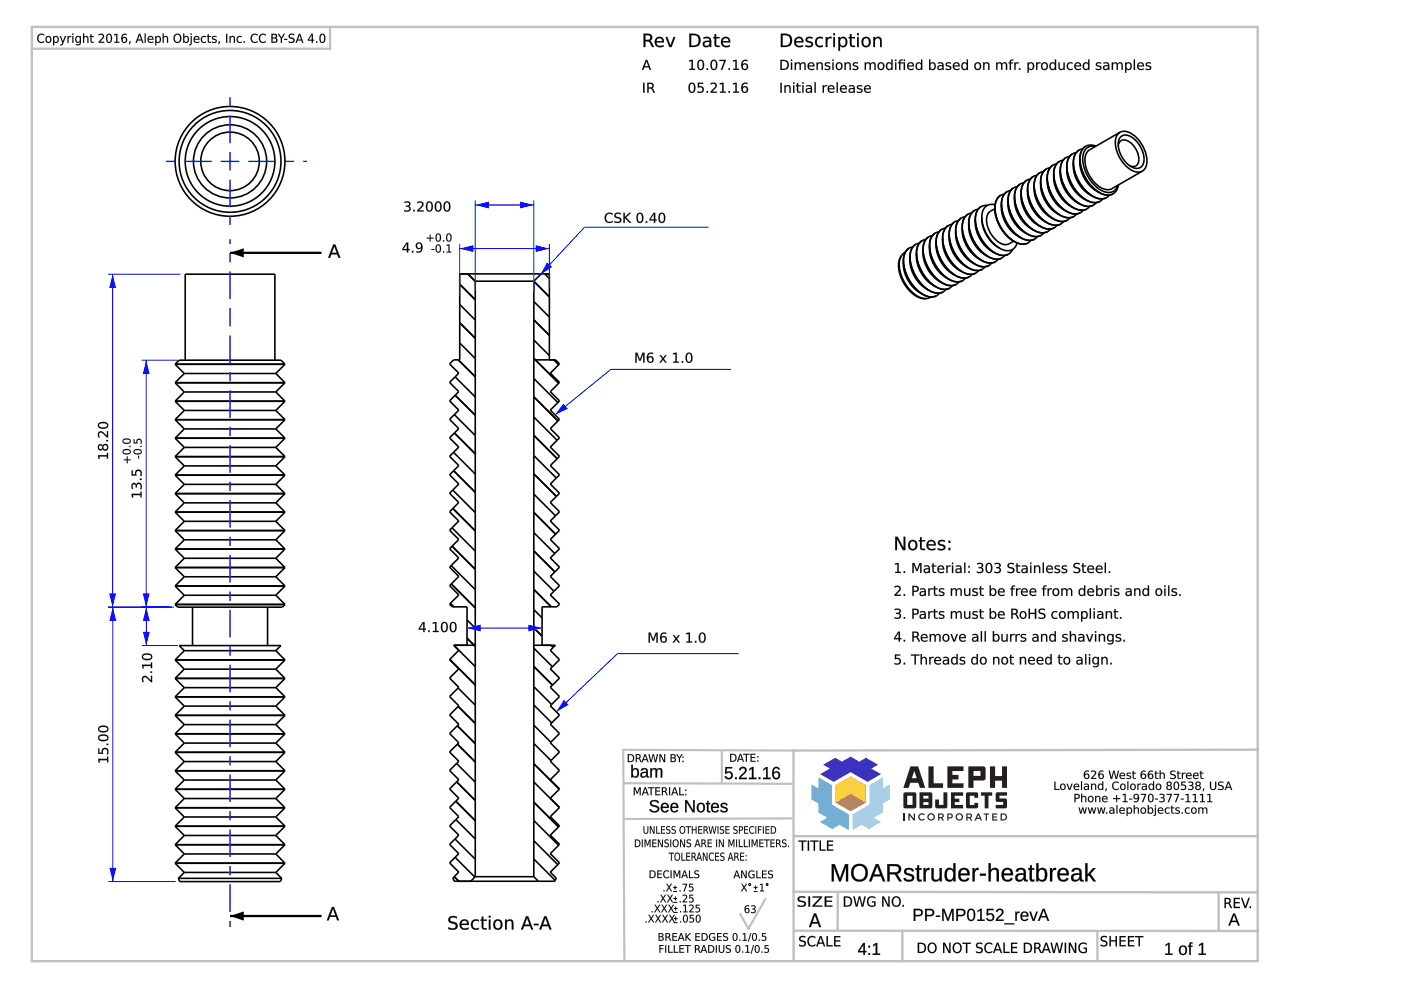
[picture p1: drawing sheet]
<svg xmlns="http://www.w3.org/2000/svg" width="297mm" height="210mm" viewBox="0 0 297 210" stroke-linecap="round" stroke-linejoin="round" font-family="sans-serif">
<g fill="none" stroke="#000" stroke-width=".34">
<path d="M214.9 39.8a2.91 2.91 0 0 0-1.2 2.7M214.9 39.8h.1M214.9 39.8a3.6 3.6 0 0 0-1 4 8.6 8.6 0 0 0 5 6.3h1.3l.5-.2M215.7 39.6l-.8 .2M216.3 39a2.91 2.91 0 0 0-1.2 2.7M216.3 39h.1M216.3 39a3.6 3.6 0 0 0-1.1 4 8.6 8.6 0 0 0 5.1 6.3h1.3l.5-.2M217.1 38.8l-.8 .2M217.7 38.2a2.91 2.91 0 0 0-1.2 2.7M217.7 38.2h.1M217.7 38.2a3.6 3.6 0 0 0-1.1 4 8.6 8.6 0 0 0 5 6.3h1.3l.6-.2M218.5 38l-.8 .2"/>
<path d="M219.1 37.4a2.91 2.91 0 0 0-1.2 2.7M219.1 37.4h.1M219.1 37.4a3.6 3.6 0 0 0-1.1 4 8.6 8.6 0 0 0 5 6.3h1.3l.6-.2M219.2 39.3a9.1 9.1 0 0 0 4.2 7.1M219.2 39.3a7.6 7.6 0 0 0 4.2 7.1M219.8 37.2l-.7 .2M220.4 36.6a2.91 2.91 0 0 0-1.2 2.7M220.5 36.6h-.1M220.5 36.6a3.6 3.6 0 0 0-1.1 4 8.6 8.6 0 0 0 5 6.3h1.3l.6-.2M220.6 38.5a9.1 9.1 0 0 0 4.1 7.1M220.6 38.5a7.6 7.6 0 0 0 4.1 7.1M221.2 36.4l-.7 .2"/>
<path d="M221.8 35.8a2.91 2.91 0 0 0-1.2 2.7M221.8 35.8h.1M221.8 35.8a3.6 3.6 0 0 0-1 4 8.6 8.6 0 0 0 5 6.3h1.3l.6-.2M222 37.7a9.1 9.1 0 0 0 4.1 7.1M222 37.7a7.6 7.6 0 0 0 4.1 7.1M222.6 35.6l-.8 .2M223.2 35a2.91 2.91 0 0 0-1.2 2.7M223.2 35h.1M223.2 35a3.6 3.6 0 0 0-1 4 8.6 8.6 0 0 0 5 6.3h1.3l.6-.2M223.4 36.9a9.1 9.1 0 0 0 4.1 7.1M223.4 36.9a7.6 7.6 0 0 0 4.1 7.1M224 34.8l-.8 .2"/>
<path d="M224.6 34.2a2.91 2.91 0 0 0-1.2 2.7M224.6 34.2h.1M224.6 34.2a3.6 3.6 0 0 0-1 4 8.6 8.6 0 0 0 5 6.3h1.3l.5-.2M224.8 36.1a9.1 9.1 0 0 0 4.1 7.1M224.8 36.1a7.6 7.6 0 0 0 4.1 7.1M225.4 34l-.8 .2M226 33.4a2.91 2.91 0 0 0-1.2 2.7M226 33.4h.1M226 33.4a3.6 3.6 0 0 0-1.1 4 8.6 8.6 0 0 0 5.1 6.3h1.3l.5-.2M226.2 35.3a9.1 9.1 0 0 0 4.1 7.1M226.2 35.3a7.6 7.6 0 0 0 4.1 7.1M226.8 33.2l-.8 .2"/>
<path d="M227.4 32.6a2.91 2.91 0 0 0-1.2 2.7M227.4 32.6h.1M227.4 32.6a3.6 3.6 0 0 0-1.1 4 8.6 8.6 0 0 0 5 6.3h1.3l.6-.2M227.6 34.5a9.1 9.1 0 0 0 4.1 7.1M227.6 34.5a7.6 7.6 0 0 0 4.1 7.1M228.2 32.4l-.8 .2M228.8 31.8a2.91 2.91 0 0 0-1.2 2.7M228.8 31.8h.1M228.8 31.8a3.6 3.6 0 0 0-1.1 4 8.6 8.6 0 0 0 5 6.3h1.3l.6-.2M228.9 33.7a9.1 9.1 0 0 0 4.2 7.1M228.9 33.7a7.6 7.6 0 0 0 4.2 7.1M229.5 31.6l-.7 .2"/>
<path d="M230.1 31a2.91 2.91 0 0 0-1.2 2.7M230.2 31h-.1M230.2 31a3.6 3.6 0 0 0-1.1 4 8.6 8.6 0 0 0 5 6.3h1.3l.6-.2M232.3 31a2.15 2.15 0 0 0-2.7 2.3 8 8 0 0 0 4.7 7.4 2.03 2.03 0 0 0 2.7-1.4M232.4 31l-.5-.2a2.34 2.34 0 0 0-1.7 .2M237.1 30.9a1.3 1.3 0 0 1 .8-1.2 1.3 1.3 0 0 1 1.4 .3 4.4 4.4 0 0 1 2 4.6 1.23 1.23 0 0 1-1.8 .6M237.1 39.2l-.1 .5a2.34 2.34 0 0 1-1 1.4M237.4 28.1a2.84 2.84 0 0 1 3.2 .7 6.9 6.9 0 0 1 2.4 6.4l-.5 .8-.3 .3M237.4 28.1a3.2 3.2 0 0 0-.7 3.7 6.4 6.4 0 0 0 4.4 4.7l1.1-.2M237.4 28.1l-6.4 3.7a3.2 3.2 0 0 0-.7 3.8 6.4 6.4 0 0 0 4.3 4.6l1.1-.2 6.5-3.7M237.7 29a2.46 2.46 0 0 1 3.2 .9 5.1 5.1 0 0 1 1.4 5.1 1.88 1.88 0 0 1-3 0 5.8 5.8 0 0 1-2.2-5.1zM97.5 58.1h1.7"/>
<path d="M97.5 58.1v18.2h-1.3l-.9 .8 2 2-.8 .8M99.2 58.1l1.6 1.6M99.2 58.1h15.5M99.2 58.1l1.6 1.5M100.8 59.6h12.4M100.8 59.6v126.3M113.2 59.6v126.3M113.2 59.6l3.3 3.3M114.7 58.1l-1.5 1.5M114.7 58.1h1.8M116.5 58.1h-1l1 1M116.5 58.1v18.2h1.3"/>
<path d="M191.1 54.2a5 5 0 0 0 .1 5 6.9 6.9 0 0 0 4.3 4.1h.8M191.1 54.2a6.3 6.3 0 0 0 1.2 6.4 5.7 5.7 0 0 0 4 2.7M191.5 55.3a7.6 7.6 0 0 0 4.1 7.1M191.5 55.3a9.1 9.1 0 0 0 4.1 7.1M191.9 53.5l-.8 .7M192.7 52.6a2.91 2.91 0 0 0-1.2 2.7M192.7 52.6h.1M192.8 52.6a3.6 3.6 0 0 0-1.1 4 8.6 8.6 0 0 0 5 6.3h1.3l.6-.2M192.8 52.6h-.1M192.9 54.5a7.6 7.6 0 0 0 4.1 7.1M192.9 54.5a9.1 9.1 0 0 0 4.1 7.1M193.5 52.4l-.7 .2"/>
<path d="M194.1 51.8a2.91 2.91 0 0 0-1.2 2.7M194.1 51.8h.1M194.1 51.8a3.6 3.6 0 0 0-1 4 8.6 8.6 0 0 0 5 6.3h1.3l.6-.2M194.3 53.7a7.6 7.6 0 0 0 4.1 7.1M194.3 53.7a9.1 9.1 0 0 0 4.1 7.1M194.9 51.6l-.8 .2M195.5 51a2.91 2.91 0 0 0-1.2 2.7M195.5 51h.1M195.5 51a3.6 3.6 0 0 0-1 4 8.6 8.6 0 0 0 5 6.3h1.3l.5-.2M195.7 52.9a7.6 7.6 0 0 0 4.1 7.1M195.7 52.9a9.1 9.1 0 0 0 4.1 7.1M196.3 50.8l-.8 .2"/>
<path d="M196.9 50.2a2.91 2.91 0 0 0-1.2 2.7M196.9 50.2h.1M196.9 50.2a3.6 3.6 0 0 0-1.1 4 8.6 8.6 0 0 0 5.1 6.3h1.3l.5-.2M197.1 52.1a7.6 7.6 0 0 0 4.1 7.1M197.1 52.1a9.1 9.1 0 0 0 4.1 7.1M197.7 50l-.8 .2M198.3 49.4a2.91 2.91 0 0 0-1.2 2.7M198.3 49.4h.1M198.3 49.4a3.6 3.6 0 0 0-1.1 4 8.6 8.6 0 0 0 5 6.3h1.3l.6-.2M198.5 51.3a7.6 7.6 0 0 0 4.1 7.1M198.5 51.3a9.1 9.1 0 0 0 4.1 7.1M199.1 49.2l-.8 .2"/>
<path d="M199.7 48.6a2.91 2.91 0 0 0-1.2 2.7M199.7 48.6h.1M199.7 48.6a3.6 3.6 0 0 0-1.1 4 8.6 8.6 0 0 0 5 6.3h1.3l.6-.2M199.8 50.5a7.6 7.6 0 0 0 4.2 7.1M199.8 50.5a9.1 9.1 0 0 0 4.2 7.1M200.4 48.4l-.7 .2M201.1 47.8a2.91 2.91 0 0 0-1.3 2.7M201.1 47.8h.1M201.1 47.8a3.6 3.6 0 0 0-1.1 4 8.6 8.6 0 0 0 5 6.3h1.3l.6-.2M201.2 59.2a2.91 2.91 0 0 0 2.9 .3M201.2 49.7a7.6 7.6 0 0 0 4.1 7.1M201.2 49.7a9.1 9.1 0 0 0 4.1 7.1"/>
<path d="M201.8 47.6l-.7 .2M202.4 47a2.91 2.91 0 0 0-1.2 2.7M202.4 47h.1M202.5 47a3.6 3.6 0 0 0-1.1 4 8.6 8.6 0 0 0 5 6.3h1.3l.6-.2M202.5 47h-.1M202.6 58.4a2.91 2.91 0 0 0 2.9 .3M202.6 48.9a7.6 7.6 0 0 0 4.1 7.1M202.6 48.9a9.1 9.1 0 0 0 4.1 7.1M203.2 46.8l-.7 .2M203.3 59.8l-.6 .5M203.8 46.2a2.91 2.91 0 0 0-1.2 2.7M203.8 46.2h.1"/>
<path d="M203.8 46.2a3.6 3.6 0 0 0-1 4 8.6 8.6 0 0 0 5 6.3h1.3l.6-.2M204 57.6a2.91 2.91 0 0 0 2.9 .3M204 48.1a7.6 7.6 0 0 0 4.1 7.1M204 48.1a9.1 9.1 0 0 0 4.1 7.1M204.1 59.5h.1M204.6 46l-.8 .2M204.7 59l-.6 .5M205.2 45.4a2.91 2.91 0 0 0-1.2 2.7M205.2 45.4h.1M205.2 45.4a3.6 3.6 0 0 0-1 4 8.6 8.6 0 0 0 5 6.3h1.3l.5-.2M205.3 56.8a2.91 2.91 0 0 0 3 .3M205.4 47.3a7.6 7.6 0 0 0 4.1 7.1"/>
<path d="M205.4 47.3a9.1 9.1 0 0 0 4.1 7.1M205.5 58.7h.1M206 45.2l-.8 .2M206.1 58.2l-.6 .5M206.6 44.6a2.91 2.91 0 0 0-1.2 2.7M206.6 44.6h.1M206.6 44.6a3.6 3.6 0 0 0-1.1 4 8.6 8.6 0 0 0 5.1 6.3h1.3l.5-.2M206.7 56a2.91 2.91 0 0 0 2.9 .3M206.8 46.5a7.6 7.6 0 0 0 4.1 7.1M206.8 46.5a9.1 9.1 0 0 0 4.1 7.1M206.9 57.9h.1M207.4 44.4l-.8 .2"/>
<path d="M207.5 57.4l-.6 .5M208 43.8a2.91 2.91 0 0 0-1.2 2.7M208 43.8h.1M208 43.8a3.6 3.6 0 0 0-1.1 4 8.6 8.6 0 0 0 5 6.3h1.3l.6-.2M208.1 55.2a2.91 2.91 0 0 0 2.9 .3M208.2 46a7.5 7.5 0 0 0 3.8 6.6M208.2 46a8.4 8.4 0 0 0 3.8 6.6M208.3 57.1h.1M208.9 56.6l-.6 .5M209.3 43.6l-1.3 .2M209.5 54.4a2.91 2.91 0 0 0 2.9 .3M209.6 56.3h.1"/>
<path d="M209.7 56.3h-.1M210.3 55.8l-.6 .5M210.9 53.6a2.91 2.91 0 0 0 2.9 .3M210.9 44.3a2.59 2.59 0 0 0-1.5 3.7 5.4 5.4 0 0 0 3.6 3.9l1-.2 .9-.6M210.9 44.1a8.6 8.6 0 0 0 4.1 7.1M210.9 44.1a9.1 9.1 0 0 0 4.1 7.1M211 43.4a2.08 2.08 0 0 0-2.8 1.8v.8M211 55.5h.1M211.6 55l-.6 .5M212.1 41.4a2.91 2.91 0 0 0-1.2 2.7M212.1 41.4h.1M212.1 41.4a3.6 3.6 0 0 0-1 4 8.6 8.6 0 0 0 5 6.3h1.3l.6-.2"/>
<path d="M212.3 43.3a9.1 9.1 0 0 0 4.1 7.1M212.3 43.3a7.6 7.6 0 0 0 4.1 7.1M212.4 54.7h.1M212.9 41.2l-.8 .2M213 54.2l-.6 .5M213.5 40.6a2.91 2.91 0 0 0-1.2 2.7M213.5 40.6h.1M213.5 40.6a3.6 3.6 0 0 0-1 4 8.6 8.6 0 0 0 5 6.3h1.3l.6-.2M213.7 42.5a9.1 9.1 0 0 0 4.1 7.1M213.7 42.5a7.6 7.6 0 0 0 4.1 7.1M213.8 53.9h.1M214.3 40.4l-.8 .2"/>
<path d="M214.7 52.9l-.9 1M215 51.2a2.91 2.91 0 0 0 3 .3M215.1 41.7a9.1 9.1 0 0 0 4.1 7.1M215.1 41.7a7.6 7.6 0 0 0 4.1 7.1M215.7 51.5a2.08 2.08 0 0 1-3 1.5l-.7-.4M216.4 50.4a2.91 2.91 0 0 0 2.9 .3M216.5 40.9a9.1 9.1 0 0 0 4.1 7.1M216.5 40.9a7.6 7.6 0 0 0 4.1 7.1M217.8 49.6a2.91 2.91 0 0 0 2.9 .3M217.9 40.1a9.1 9.1 0 0 0 4.1 7.1M217.9 40.1a7.6 7.6 0 0 0 4.1 7.1M218 51.5h.1"/>
<path d="M218.6 51l-.6 .5M219.2 48.8a2.91 2.91 0 0 0 2.9 .3M219.3 50.7h.1M219.4 50.7h-.1M220 50.2l-.6 .5M220.6 48a2.91 2.91 0 0 0 2.9 .3M220.7 49.9h.1M221.3 49.4l-.6 .5M222 47.2a2.91 2.91 0 0 0 2.9 .3M222.1 49.1h.1M222.7 48.6l-.6 .5M223.4 46.4a2.91 2.91 0 0 0 2.9 .3"/>
<path d="M223.5 48.3h.1M224.1 47.8l-.6 .5M224.7 45.6a2.91 2.91 0 0 0 3 .3M224.9 47.5h.1M225.5 47l-.6 .5M226.1 44.8a2.91 2.91 0 0 0 2.9 .3M226.3 46.7h.1M226.9 46.2l-.6 .5M227.5 44a2.91 2.91 0 0 0 2.9 .3M227.7 45.9h.1M228.3 45.4l-.6 .5M228.9 43.2a2.91 2.91 0 0 0 2.9 .3"/>
<path d="M229 45.1h.1M229.1 45.1h-.1M229.7 44.6l-.6 .5M230.3 42.4a2.91 2.91 0 0 0 2.9 .3M230.4 44.3h.1M231 43.8l-.6 .5M231.7 41.6a2.91 2.91 0 0 0 2.9 .3M231.8 43.5h.1M232.4 43l-.6 .5M233.1 40.8a2.91 2.91 0 0 0 2.9 .3M233.2 42.7h.1M233.8 42.2l-.6 .5"/>
<path d="M234.6 41.9h.1M235.2 41.4l-.6 .5M236 41.1h.1M37.1 77.2l.9-.8h21.6l.8 .8M37.1 77.2h23.3M37.1 77.2h.1M37.1 77.2l2 2M39.1 79.2h19.4M39.1 79.2l-2 1.9M39.3 76.4v-18.3h19v18.3M58.5 79.2l1.9 1.9M60.4 77.2h.1"/>
<path d="M60.4 77.2l-1.9 2M96.5 79.9l-.7 .7a.47 .47 0 0 0-.4 .5 .47 .47 0 0 0 .4 .4l1.2 1.3a.35 .35 0 0 1 .2 .3 .35 .35 0 0 1-.3 .3l-.4 .4M96.5 79.9l4.3 4.3M97.2 76.3l3.6 3.6M97.5 72.7l3.3 3.3M97.5 68.4l3.3 3.3M97.5 64.6l3.3 3.2M97.5 60.3l3.3 3.3M113.2 76l5.3 5.3M113.2 72.1l3.3 3.3M113.2 63.9l3.3 3.3M113.2 67.8l3.3 3.3"/>
<path d="M113.5 76.3h4.3M117.4 76.3l1 1.1M117.8 76.3l.8 .8-.2 .3M118.4 77.4l-1.7 1.7 1.9 2-.1 .2M195.6 62.4a2.91 2.91 0 0 0 3 .3M197 61.6a2.91 2.91 0 0 0 2.9 .3M197.4 63l-1.1 .3M198.4 60.8a2.91 2.91 0 0 0 2.9 .3M198.6 62.7h.1M199.2 62.2l-.6 .5M199.8 60a2.91 2.91 0 0 0 2.9 .3M199.9 61.9h.1"/>
<path d="M200 61.9h-.1M200.6 61.4l-.6 .5M201.3 61.1h.1M201.9 60.6l-.6 .5M202.7 60.3h.1M37.1 81.1h23.3M37.1 85h23.3M37.1 89h23.3M37.1 92.9h23.3M37.1 96.8h23.3M37.1 81.1v.1M37.1 85v.1"/>
<path d="M37.1 89h.1M37.1 92.9h.1M37.1 96.8h.1M37.1 81.2l2 1.9M37.1 85.1l2 1.9M37.1 89l2 1.9M37.1 92.9l2 2M37.1 96.8l2 2M39.1 83.1h19.4M39.1 87h19.4M39.1 90.9h19.4M39.1 94.9h19.4"/>
<path d="M39.1 98.8h19.4M39.1 83.1l-2 1.9M39.1 87l-2 2M39.1 90.9l-2 2M39.1 94.9l-2 1.9M39.1 98.8l-2 1.9M58.5 83.1l1.9 1.9M58.5 87l1.9 2M58.5 90.9l1.9 2M58.5 94.9l1.9 1.9M58.5 98.8l1.9 1.9M60.4 81.1v.1"/>
<path d="M60.4 85v.1M60.4 89h.1M60.4 92.9h.1M60.4 96.8h.1M60.4 81.2l-1.9 1.9M60.4 85.1l-1.9 1.9M60.4 89l-1.9 1.9M60.4 92.9l-1.9 2M60.4 96.8l-1.9 2M96.2 95.9l-.9 .9 1.6 1.5a.43 .43 0 0 1 .3 .5 .43 .43 0 0 1-.4 .4l-.6 .6M96.2 95.9l4.6 4.6M96.2 99.8l-.9 .9 2 1.9-1.3 1.3"/>
<path d="M96.2 99.8l4.6 4.6M96.3 87.9l-.6 .6a.43 .43 0 0 0-.3 .5 .43 .43 0 0 0 .4 .4l1.5 1.5-1 .9M96.3 87.9l4.5 4.4M96.3 91.8l-1 1.1 2 1.9-1.1 1.1M96.3 91.8l4.5 4.4M96.5 83.8l-1.2 1.2 2 2-1 .9M96.5 83.8l4.3 4.3M113.2 92.3l4.9 5M113.2 84.1l5.1 5.2M113.2 80.3l5.1 5.1M113.2 88.4l4.9 5M113.2 96.6l4.7 4.8"/>
<path d="M118.1 93.4l-.9 .9a.51 .51 0 0 0-.4 .5 .51 .51 0 0 0 .4 .5l1.4 1.4-.5 .6M118.1 97.3l-1.4 1.4 1.9 2-.7 .7M118.3 85.4l-1.6 1.6 1.9 1.9-.3 .4M118.3 89.3l-1.6 1.6 1.9 1.9-.5 .6M118.5 81.3l-1.8 1.7 1.9 2-.3 .4M37.1 100.7h23.3M37.1 100.8h23.3M37.1 104.6h23.3M37.1 104.7h23.3M37.1 108.6h23.3M37.1 112.5h23.3M37.1 116.4h23.3"/>
<path d="M37.1 100.7v.1M37.1 104.6v.1M37.1 108.6h.1M37.1 112.5h.1M37.1 116.4h.1M37.1 100.8l2 1.9M37.1 104.7l2 1.9M37.1 108.6l2 1.9M37.1 112.5l2 2M37.1 116.4l2 2M39.1 102.7h19.4M39.1 106.6h19.4"/>
<path d="M39.1 110.5h19.4M39.1 114.5h19.4M39.1 118.4h19.4M39.1 102.7l-2 1.9M39.1 106.6l-2 2M39.1 110.5l-2 2M39.1 114.5l-2 1.9M39.1 118.4l-2 1.9M58.5 102.7l1.9 1.9M58.5 106.6l1.9 2M58.5 110.5l1.9 2M58.5 114.5l1.9 1.9"/>
<path d="M58.5 118.4l1.9 1.9M60.4 100.7v.1M60.4 104.6v.1M60.4 108.6h.1M60.4 112.5h.1M60.4 116.4h.1M60.4 100.8l-1.9 1.9M60.4 104.7l-1.9 1.9M60.4 108.6l-1.9 1.9M60.4 112.5l-1.9 2M60.4 116.4l-1.9 2M95.3 112.4l1.6 1.6a.45 .45 0 0 1 .3 .5 .45 .45 0 0 1-.4 .4l-1 .9"/>
<path d="M95.3 108.5h.1M95.3 112.4h.1M95.3 116.3v.1M95.3 116.4l2 1.9-1.6 1.6M95.3 108.5l2 2-1.5 1.4M95.7 119.9l-.4 .4 2 1.9-1.6 1.6M95.7 119.9l5.1 5.1M95.8 111.9l-.5 .5M95.8 111.9l5 4.9M95.8 115.8l-.5 .5M95.8 115.8l5 4.9M96 103.9l-.7 .7 1.6 1.6a.42 .42 0 0 1 .3 .4 .42 .42 0 0 1-.4 .4l-.8 .8"/>
<path d="M96 103.9l4.8 4.8M96 107.8l-.7 .7M96 107.8l4.8 4.8M113.2 100.5l4.8 4.8M113.2 104.8l4.6 4.6M113.2 108.6l4.6 4.7M113.2 112.9l4.4 4.5M113.2 116.8l4.4 4.5M117.6 117.4l-.9 .9 1.9 1.9-1 1.1M117.8 109.4l-.7 .7a.39 .39 0 0 0-.4 .4 .39 .39 0 0 0 .4 .4l1.5 1.5M117.8 113.3l-1.1 1.1 1.9 1.9M117.9 101.4l-.8 .8a.42 .42 0 0 0-.3 .4 .42 .42 0 0 0 .3 .4l1.5 1.6-.6 .7"/>
<path d="M118 105.3l-1.3 1.2 1.9 2M118.6 112.4l-.8 .9M118.6 108.5h.1M118.6 112.4h.1M118.6 116.3v.1M118.6 108.5l-.8 .9M118.6 116.4l-1 1M37.1 139.9h23.3M37.1 120.3h23.3M37.1 124.2h23.3M37.1 128.2l.6 .5h22.2l.5-.5M37.1 128.1h23.3"/>
<path d="M37.1 120.3h.1M37.1 124.2v.1M37.1 128.1v.1M37.1 139.9h.1M37.1 139.9l2 2M37.1 120.3l2 2M37.1 124.3l2 1.9M39.1 138h19.4M39.1 122.3h19.4M39.1 138l-1.1-1.1h21.6l-1.1 1.1M39.1 126.2h19.4M39.1 138l-2 1.9"/>
<path d="M39.1 122.3l-2 1.9M39.1 126.2l-2 1.9M40.8 128.7v8.2M56.7 128.7v8.2M58.5 138l1.9 1.9M58.5 122.3l1.9 1.9M58.5 126.2l1.9 1.9M60.4 120.3h.1M60.4 124.2v.1M60.4 128.1v.1M60.4 139.9h.1M60.4 139.9l-1.9 2"/>
<path d="M60.4 120.3l-1.9 2M60.4 124.3l-1.9 1.9M95.3 139.8l2 2-2 1.9 2 2-.2 .2M95.4 139.8h-.1M95.4 139.8l5.4 5.4M95.5 127.9l-.2 .2 .6 .6h3.1v8.1h-2.8l.7 .7a.38 .38 0 0 1 .3 .4 .38 .38 0 0 1-.3 .4l-1.5 1.5M95.5 127.9l.8 .8M95.7 123.8l-.4 .4 2 1.9-1.8 1.8M95.7 123.8l5.1 5.1M99 135.3l1.8 1.8M99 131.4l1.8 1.8M100.5 136.8h-4.3l4.6 4.5"/>
<path d="M113.2 136.8h3.7l.4 .5M113.2 137.4l3.9 4M113.2 121.1l4.3 4.3M113.2 125l3.7 3.7M113.2 129.3l1.7 1.7M113.2 133.1l1.7 1.8M117.3 137.3l-.6 .6 1.9 2-1.5 1.5M117.5 125.4l-.5 .4a.37 .37 0 0 0-.2 .4 .37 .37 0 0 0 .3 .3l1.5 1.6-.5 .6h-3.2v8.1h2.9l-.5 .5M117.6 121.3l-.9 .9 1.9 2-1.1 1.2M37.1 159.5h23.3M37.1 155.6h23.3M37.1 151.7h23.3"/>
<path d="M37.1 147.8h23.3M37.1 147.7h23.3M37.1 143.9h23.3M37.1 143.8h23.3M37.1 143.8v.1M37.1 147.7v.1M37.1 151.7h.1M37.1 155.6h.1M37.1 159.5h.1M37.1 159.5l2 2M37.1 155.6l2 1.9M37.1 151.7l2 1.9"/>
<path d="M37.1 147.8l2 1.9M37.1 143.9l2 1.9M39.1 157.5h19.4M39.1 153.6h19.4M39.1 149.7h19.4M39.1 145.8h19.4M39.1 141.9h19.4M39.1 157.5l-2 2M39.1 153.6l-2 2M39.1 149.7l-2 2M39.1 145.8l-2 1.9M39.1 141.9l-2 1.9"/>
<path d="M58.5 157.5l1.9 2M58.5 153.6l1.9 2M58.5 149.7l1.9 2M58.5 145.8l1.9 1.9M58.5 141.9l1.9 1.9M60.4 143.8v.1M60.4 147.7v.1M60.4 151.7h.1M60.4 155.6h.1M60.4 159.5h.1M60.4 159.5l-1.9 2M60.4 155.6l-1.9 1.9"/>
<path d="M60.4 151.7l-1.9 1.9M60.4 147.8l-1.9 1.9M60.4 143.9l-1.9 1.9M95.3 155.5l2 2-.3 .3M95.3 155.5h.1M95.3 159.4v.1M95.3 159.5l2 1.9-.5 .5M97 153.9l-1.7 1.6M97 153.9l3.8 3.8M97 157.8l-1.7 1.6M97 157.8l3.8 3.8M97.1 145.9l-1.8 1.8 2 1.9-.2 .2"/>
<path d="M97.1 145.9l3.7 3.6M97.1 149.8l-1.8 1.8 2 2-.3 .3M97.1 149.8l3.7 3.6M113.2 157.6l3.6 3.7M113.2 153.8l3.6 3.6M113.2 149.5l3.8 3.8M113.2 145.6l3.8 3.8M113.2 141.3l3.9 4M116.8 157.4l-.1 .1 1.9 1.9M117 149.4l-.3 .2 1.9 2-1.6 1.7M117 153.3l-.3 .3 1.9 1.9M117.1 141.4l-.4 .4 1.9 1.9-1.5 1.6"/>
<path d="M117.1 145.3l-.4 .4 1.9 2-1.6 1.7M118.6 159.5l-1.8 1.8M118.6 155.5h.1M118.6 159.4v.1M118.6 155.5l-1.8 1.9M37.1 179.1h23.3M37.1 175.2h23.3M37.1 171.3h23.3M37.1 167.4h23.3M37.1 167.3h23.3M37.1 163.4h23.3M37.1 163.4h.1"/>
<path d="M37.1 167.3v.1M37.1 171.2v.1M37.1 175.2h.1M37.1 179.1h.1M37.1 179.1l2 2M37.1 175.2l2 1.9M37.1 171.3l2 1.9M37.1 167.4l2 1.9M37.1 163.4l2 2M39.1 177.1h19.4M39.1 173.2h19.4M39.1 169.3h19.4"/>
<path d="M39.1 165.4h19.4M39.1 161.5h19.4M39.1 177.1l-2 2M39.1 173.2l-2 2M39.1 169.3l-2 1.9M39.1 165.4l-2 1.9M39.1 161.5l-2 1.9M58.5 177.1l1.9 2M58.5 173.2l1.9 2M58.5 169.3l1.9 1.9M58.5 165.4l1.9 1.9M58.5 161.5l1.9 1.9"/>
<path d="M60.4 163.4h.1M60.4 167.3v.1M60.4 171.2v.1M60.4 175.2h.1M60.4 179.1h.1M60.4 179.1l-1.9 2M60.4 175.2l-1.9 1.9M60.4 171.3l-1.9 1.9M60.4 167.4l-1.9 1.9M60.4 163.4l-1.9 2M95.3 163.4l2 1.9-.5 .5M95.3 163.3v.1"/>
<path d="M95.3 167.3h.1M95.3 167.3l2 1.9-.7 .7M96.5 177.9l-.7 .7a.46 .46 0 0 0-.4 .5 .46 .46 0 0 0 .4 .4l1.2 1.2a.35 .35 0 0 1 .2 .4 .35 .35 0 0 1-.3 .3l-.4 .4M96.5 177.9l4.3 4.3M96.6 169.9l-.8 .8a.5 .5 0 0 0-.4 .5 .5 .5 0 0 0 .4 .5l1.5 1.5-.6 .6M96.6 169.9l4.2 4.1M96.7 173.8l-1.4 1.3 2 2-.8 .8M96.7 173.8l4.1 4.1M96.8 161.9l-1.5 1.4M96.8 161.9l4 3.9M96.8 165.8l-1.5 1.5M96.8 165.8l4 3.9"/>
<path d="M113.2 174l5.2 5.2M113.2 170.1l5.2 5.2M113.2 165.8l5.4 5.4M113.2 161.9l5.4 5.4M113.2 178.3l5.1 5M116.8 161.3l-.1 .1 1.9 1.9M118.4 175.3l-1.7 1.8 1.9 1.9-.2 .2M118.4 179.2l-1.7 1.8 1.9 1.9-.3 .4M118.6 167.3l-1.9 1.9 1.9 2M118.6 171.2l-1.9 2 1.9 1.9-.2 .2M118.6 171.2h.1M118.6 163.3v.1"/>
<path d="M118.6 167.3h.1M118.6 163.4l-1.9 1.9 1.9 2M37.1 183h23.3M37.1 183l2 2M37.1 183h.1M37.8 186.2l.3 .7h21.3l.3-.7M37.8 186.2h21.9M39.1 185h19.4M39.1 181.1h19.4M39.1 185l-1.3 1.2M39.1 181.1l-2 1.9M58.5 185l1.2 1.2"/>
<path d="M58.5 181.1l1.9 1.9M60.4 183l-1.9 2M60.4 183h.1M96.3 185.9l-.1 .1a.58 .58 0 0 0 .1 .8h3.5M96.3 185.9l1 .9h2.5M96.5 181.8l-1.2 1.1 2 2-1 1M96.5 181.8l4.2 4.2M99.8 186.8h14.4M100.7 186l-.9 .8M100.7 186h.1M100.8 185.9h12.4M100.8 185.9l-.1 .1"/>
<path d="M113.2 182.1l4.5 4.6M113.2 185.9l1 .9M117.7 186.7l-.1 .1h-3.4M118.3 183.3l-1.3 1.3a.39 .39 0 0 0-.2 .4 .39 .39 0 0 0 .3 .3l.4 .4a.6 .6 0 0 1 .2 1"/>
<circle cx="48.8" cy="34.2" r="7.8"/>
<circle cx="48.8" cy="34.2" r="6.2"/>
<circle cx="48.8" cy="34.2" r="9.5"/>
<circle cx="48.8" cy="34.2" r="11.6"/>
<circle cx="48.8" cy="34.2" r="10.8"/>
</g>
<g fill="#000">
<path d="M48.8 32.3v1.9zM48.8 24.5v5.8zM48.8 20.6v2z"/>
<path d="M48.8 34.2h1.9zM52.7 34.2h5.8zM60.4 34.2h2zM64.3 34.2h.8z"/>
<path d="M48.8 34.2v2zM48.8 38.1v5.8zM48.8 45.9v1.8z"/>
<path d="M46.8 34.2h2zM39.1 34.2h5.8zM35.2 34.2h1.9z"/>
<path d="M48.8 65.3v2zM48.8 57.6v5.8zM48.8 53.7v1.9zM48.8 50.7v1z"/>
<path d="M48.8 67.3v1.9zM48.8 71.1v5.8zM48.8 78.9v1.9zM48.8 82.8v5.8zM48.8 90.5v2zM48.8 94.4v5.8zM48.8 102.2v1.9zM48.8 106v5.9zM48.8 113.8v1.9zM48.8 117.7v5.8zM48.8 125.4v2zM48.8 129.3v5.8zM48.8 137.1v1.9zM48.8 141v5.8zM48.8 148.7v1.9zM48.8 152.6v5.8zM48.8 160.3v2zM48.8 164.2v5.8zM48.8 172v1.9zM48.8 175.9v5.8zM48.8 183.6v2zM48.8 187.5v5.8zM48.8 195.3v1.2z"/>
</g>
<g fill="none" stroke="#00f" stroke-width=".29">
<path d="M35.2 34.2h1.9M39.1 34.2h5.8M46.8 34.2h3.9M48.8 20.6v2M48.8 24.5v5.8M48.8 32.3v3.9M48.8 38.1v5.8M52.7 34.2h5.8M60.4 34.2h2M64.3 34.2h.8M48.8 45.9v1.8M48.8 50.7v1"/>
<path d="M48.8 53.7v1.9M48.8 57.6v5.8M48.8 65.3v3.9M48.8 71.1v5.8M48.8 78.9v1.9M48.8 82.8v5.8M48.8 90.5v2M48.8 94.4v5.8M48.8 102.2v1.9M48.8 106v5.9M48.8 113.8v1.9M48.8 117.7v5.8"/>
<path d="M48.8 125.4v2M48.8 129.3v5.8M48.8 137.1v1.9M48.8 141v5.8M48.8 148.7v1.9M48.8 152.6v5.8M48.8 160.3v2M48.8 164.2v5.8M48.8 172v1.9M48.8 175.9v5.8M48.8 183.6v2M48.8 187.5v5.8"/>
<path d="M48.8 195.3v1.2"/>
</g>
<path d="M100.8 42.5v19.1M100.8 43.5h12.4M113.2 42.5v19.5" fill="none" stroke="#00f" stroke-width=".21"/>
<g fill="#00f">
<path d="M100.8 43.5l2.9-.8v1.5z"/>
<path d="M110.3 42.7l2.9 .8-2.9 .7z"/>
</g>
<g fill="#000">
<path d="M85.7 42.8a.73 .73 0 0 1 .9-.1 .73 .73 0 0 1 .3 .8l-.3 .2a.67 .67 0 0 1 .3 1 .67 .67 0 0 1-.9 .2l-.3-.1v-.3a.57 .57 0 0 0 .7 .2 .57 .57 0 0 0 .3-.8l-.7-.1v-.2h.3a.35 .35 0 0 0 .4-.3 .35 .35 0 0 0-.4-.4l-.6 .1zM87.6 44.5h.3v.4h-.3zM88.5 42.8a.74 .74 0 0 1 .9-.1 .74 .74 0 0 1 .3 1l-.9 .9h1v.3h-1.3v-.3l.6-.6a.53 .53 0 0 0 .4-.6 .53 .53 0 0 0-.6-.5l-.4 .2zM90.8 43a1.22 1.22 0 0 0 .2 1.7 1.08 1.08 0 0 0 0-1.8zM90.6 42.8a.79 .79 0 0 1 1 .1 .79 .79 0 0 1 .2 .9 .79 .79 0 0 1-.8 1.1 .79 .79 0 0 1-.7-1.1l.1-.6zM92.7 43a1.22 1.22 0 0 0 .2 1.7 1.08 1.08 0 0 0 0-1.8zM92.5 42.8a.79 .79 0 0 1 .9 .1 .79 .79 0 0 1 .2 .9 .79 .79 0 0 1-.7 1.1 .79 .79 0 0 1-.7-1.1l.1-.6zM94.6 43a1.22 1.22 0 0 0 .2 1.7 1.08 1.08 0 0 0 0-1.8zM94.4 42.8a.79 .79 0 0 1 .9 .1 .79 .79 0 0 1 .2 .9 .79 .79 0 0 1-.7 1.1 .79 .79 0 0 1-.8-1.1l.1-.6z"/>
<path d="M85.7 42.8a.74 .74 0 0 1 .9-.1 .74 .74 0 0 1 .3 .8l-.3 .2a.58 .58 0 0 1 .5 .5 .58 .58 0 0 1-.4 .6l-.2 .1a.52 .52 0 0 1-.8-.4 .76 .76 0 0 0 1.1-.3l-.2-.2-.6-.1v-.3h.3a.33 .33 0 0 0 .4-.3 .33 .33 0 0 0-.4-.4l-.6 .2zM85.7 42.8v.2a.61 .61 0 0 1 1 .4l-.2 .2h-.5v.2a.48 .48 0 0 1 .8 .4 .48 .48 0 0 1-.7 .5l-.4-.2v.3a.75 .75 0 0 0 1 0 .75 .75 0 0 0 .1-1l-.2-.1a.54 .54 0 0 0 .4-.7 .54 .54 0 0 0-.8-.3zM87.6 44.5h.3v.4h-.3zM87.6 44.5v.4h.3v-.4zM88.5 42.8a.76 .76 0 0 1 .9-.1 .76 .76 0 0 1 .3 1l-.9 .9h1v.3h-1.3a.57 .57 0 0 1 .4-.8l.2-.1a.51 .51 0 0 0 .4-.6 .51 .51 0 0 0-.6-.4l-.4 .1zM88.5 42.8v.3a.53 .53 0 0 1 .8-.1 .53 .53 0 0 1 0 .8l-.8 .8v.3h1.3v-.3h-1l.8-.8a.69 .69 0 0 0 0-.9 .69 .69 0 0 0-1-.1zM90.9 43a1.22 1.22 0 0 0 .1 1.7 1.07 1.07 0 0 0 0-1.8zM90.8 43a.55 .55 0 0 1 .6 .1 .55 .55 0 0 1 .1 .7 .55 .55 0 0 1-.1 .7 .55 .55 0 0 1-.6 .1 1.62 1.62 0 0 1 0-1.6zM90.6 42.8a.8 .8 0 0 1 1 .1 .8 .8 0 0 1 .2 .9 .81 .81 0 0 1-.8 1.1 .81 .81 0 0 1-.7-1.1l.1-.6zM90.6 42.8a1.26 1.26 0 0 0 .4 2.1 1.22 1.22 0 0 0 .3-2.2zM92.7 43a1.22 1.22 0 0 0 .2 1.7 1.07 1.07 0 0 0 0-1.8zM92.6 43a.55 .55 0 0 1 .7 .1 .55 .55 0 0 1 .1 .7 .55 .55 0 0 1-.1 .7 .55 .55 0 0 1-.7 .1 1.62 1.62 0 0 1 0-1.6zM92.5 42.8a.8 .8 0 0 1 .9 .1 .8 .8 0 0 1 .2 .9 .81 .81 0 0 1-.7 1.1 .81 .81 0 0 1-.7-1.1v-.6zM92.5 42.8a1.26 1.26 0 0 0 .4 2.1 1.22 1.22 0 0 0 .2-2.2zM94.6 43a1.22 1.22 0 0 0 .2 1.7 1.07 1.07 0 0 0 0-1.8zM94.5 43a.55 .55 0 0 1 .7 .1 .55 .55 0 0 1 0 .7 .55 .55 0 0 1 0 .7 .55 .55 0 0 1-.7 .1 1.62 1.62 0 0 1 0-1.6zM94.4 42.8a.8 .8 0 0 1 .9 .1 .8 .8 0 0 1 .2 .9 .81 .81 0 0 1-.7 1.1 .81 .81 0 0 1-.8-1.1l.1-.6zM94.4 42.8a1.26 1.26 0 0 0 .4 2.1 1.22 1.22 0 0 0 .2-2.2z"/>
</g>
<path d="M97.5 51.7v10.9M97.5 52.7h19M116.5 51.7v9.3" fill="none" stroke="#00f" stroke-width=".21"/>
<g fill="#00f">
<path d="M97.5 52.7l2.9-.7v1.4z"/>
<path d="M113.6 52l2.9 .7-2.9 .7z"/>
</g>
<g fill="#000">
<path d="M86.3 51.7l-.8 1.1h.8zM86.2 51.4h.4v1.4h.3v.2h-.3v.5h-.3v-.5h-1v-.2zM87.3 53.2h.3v.3h-.3zM88.3 51.6a.8 .8 0 0 1 1-.1 .8 .8 0 0 1 .3 1 .93 .93 0 0 1-.3 .9 .93 .93 0 0 1-1 .1v-.3a.67 .67 0 0 0 .7 .1 .67 .67 0 0 0 .3-.7 .7 .7 0 0 1-1 0 .7 .7 0 0 1 0-1zM88.3 52.1a.5 .5 0 0 0 1 0 .5 .5 0 0 0-1 0z"/>
<path d="M86.3 51.7l-.7 1.1h.7zM86.3 51.6v1.2h-.8zM86.2 51.4h.4v1.4h.3v.3l-.3-.1v.6h-.3v-.6l-1 .1v-.3zM86.2 51.4l-.9 1.4v.2h1v.5h.3l-.1-.5h.4v-.2h-.4l.1-1.4zM87.3 53.2h.4v.4h-.4zM87.3 53.2v.3h.3v-.3zM88.3 51.6a.82 .82 0 0 1 1-.1 .82 .82 0 0 1 .3 1 .95 .95 0 0 1-.3 .9 .95 .95 0 0 1-1 .1v-.3a.65 .65 0 0 0 .7 0 .65 .65 0 0 0 .3-.6 .71 .71 0 0 1-1 0 .71 .71 0 0 1 0-1zM88.3 51.6a.68 .68 0 0 0 0 1 .68 .68 0 0 0 1-.1 .68 .68 0 0 1-.2 .8 .68 .68 0 0 1-.8-.1v.3a.98 .98 0 0 0 1.1-.2 .98 .98 0 0 0 .2-1.1 .73 .73 0 0 0-.5-.7 .73 .73 0 0 0-.8 .1zM88.4 52.1a.46 .46 0 0 0 .9 0 .46 .46 0 0 0-.9 0zM88.4 52.1a.5 .5 0 0 1 1 0 .5 .5 0 0 1-1 0z"/>
</g>
<path d="M99 133.2h15.9" fill="none" stroke="#00f" stroke-width=".21"/>
<g fill="#00f">
<path d="M99 133.2l2.9-.8v1.5z"/>
<path d="M112 132.4l2.9 .8-2.9 .7z"/>
</g>
<g fill="#000">
<path d="M89.7 132.1l-.7 1.2h.7zM89.7 131.9h.3v1.4h.3v.2h-.3v.5h-.3v-.5h-.9v-.3zM90.8 133.6h.3v.4h-.3zM91.7 132l.8-.1v1.9h.5v.2h-1.2v-.2h.5v-1.7l-.6 .2zM94 132.1a1.22 1.22 0 0 0 .2 1.7 1.08 1.08 0 0 0 0-1.7zM93.8 132a.79 .79 0 0 1 .9 .1 .79 .79 0 0 1 .2 .8 .79 .79 0 0 1-.7 1.1 .79 .79 0 0 1-.7-1.1l.1-.6zM95.9 132.1a1.22 1.22 0 0 0 .2 1.7 1.08 1.08 0 0 0 0-1.7zM95.7 132a.79 .79 0 0 1 .9 .1 .79 .79 0 0 1 .2 .8 .79 .79 0 0 1-.7 1.1 .79 .79 0 0 1-.8-1.1l.1-.6z"/>
<path d="M89.7 132.1l-.7 1.2h.7zM89.7 132.1v1.2h-.7zM89.6 131.9h.4v1.4h.3v.2h-.3v.5h-.3v-.5h-.9v-.3zM89.7 131.9l-.9 1.3v.3h.9v.5h.3v-.5h.3v-.2h-.3v-1.4zM90.8 133.6h.3v.4h-.3zM90.8 133.6v.4h.3v-.4zM91.7 132l.9-.1-.1 1.9h.5v.2h-1.2v-.2h.5v-1.6l-.6 .1zM91.7 132v.3l.6-.2v1.7h-.5v.2h1.2v-.2h-.5v-1.9zM94 132.1a1.22 1.22 0 0 0 .2 1.7 1.07 1.07 0 0 0 0-1.7zM94 132.2a.55 .55 0 0 1 .6 .1 .55 .55 0 0 1 .1 .6 .55 .55 0 0 1-.1 .7 .55 .55 0 0 1-.6 .1 1.62 1.62 0 0 1 0-1.5zM93.8 132a.8 .8 0 0 1 .9 0 .8 .8 0 0 1 .3 .9 .81 .81 0 0 1-.8 1.2 .81 .81 0 0 1-.7-1.2v-.6zM93.8 132a1.26 1.26 0 0 0 .4 2 1.22 1.22 0 0 0 .2-2.1zM95.9 132.1a1.22 1.22 0 0 0 .2 1.7 1.07 1.07 0 0 0 0-1.7zM95.8 132.2a.55 .55 0 0 1 .7 .1 .55 .55 0 0 1 0 .6 .55 .55 0 0 1 0 .7 .55 .55 0 0 1-.7 .1 1.62 1.62 0 0 1 0-1.5zM95.7 132a.8 .8 0 0 1 .9 0 .8 .8 0 0 1 .2 .9 .81 .81 0 0 1-.7 1.2 .81 .81 0 0 1-.8-1.2l.1-.6zM95.7 132a1.26 1.26 0 0 0 .4 2 1.22 1.22 0 0 0 .2-2.1z"/>
</g>
<path d="M22.9 58.1h15.4M23.9 58.1v70.6M22.9 128.7h13.5" fill="none" stroke="#00f" stroke-width=".21"/>
<g fill="#00f">
<path d="M23.2 125.8h1.4l-.7 2.9z"/>
<path d="M23.9 58.1l.7 2.9h-1.4z"/>
</g>
<g fill="#000">
<path d="M20.8 96.5h1.9v-.5h.2v1.3h-.2v-.5h-1.6l.1 .5h-.3zM20.8 96.5l.1 .8h.3l-.2-.5h1.7v.5h.2v-1.3h-.2v.5zM21.9 94.8a.42 .42 0 0 0 .8 0 .42 .42 0 0 0-.8 0zM21.9 94.8a.45 .45 0 0 1 .9 0 .45 .45 0 0 1-.9 0zM20.9 94.3a.5 .5 0 0 1 .5-.1 .5 .5 0 0 1 .4 .3 .58 .58 0 0 1 .5-.4 .58 .58 0 0 1 .6 .3 .67 .67 0 0 1-.2 1.1 .67 .67 0 0 1-.9-.4 .52 .52 0 0 1-.6 .4 .52 .52 0 0 1-.4-.5zM20.9 94.3a.61 .61 0 0 0-.1 .9 .61 .61 0 0 0 .9 .1l.1-.2a.64 .64 0 0 0 .9 .4 .64 .64 0 0 0 .2-1.1 .57 .57 0 0 0-.6-.3 .57 .57 0 0 0-.5 .5 .49 .49 0 0 0-.4-.4 .49 .49 0 0 0-.5 .1zM20.9 94.8a.4 .4 0 0 0 .8 0 .4 .4 0 0 0-.8 0zM20.9 94.8a.4 .4 0 0 1 .8 0 .4 .4 0 0 1-.8 0zM22.5 93.3h.4v.3h-.4zM22.5 93.3v.3h.4v-.3zM20.9 91.6a1.12 1.12 0 0 1 1.6 .6l.2 .2v-1h.2v1.4a.57 .57 0 0 1-.7-.5l-.2-.1a.51 .51 0 0 0-.5-.5 .51 .51 0 0 0-.5 .6l.2 .5a.6 .6 0 0 1-.5-.4 .6 .6 0 0 1 .1-.6zM20.9 91.6l-.1 .8 .1 .3h.3a.53 .53 0 0 1-.2-.8 .53 .53 0 0 1 .9 0l.8 .9h.2v-1.4h-.2v1l-1.1-.9h-.4zM21 90a.57 .57 0 0 0 .3 .6 .57 .57 0 0 0 .5 0h.3a.44 .44 0 0 0 .6-.4 .44 .44 0 0 0-.6-.4h-.7zM21.1 89.9a1.17 1.17 0 0 1 1.6 .3 1.09 1.09 0 0 1-1.7 0zM20.9 89.8a1.29 1.29 0 0 1 2.1 .4 1.25 1.25 0 0 1-2.2 .2zM20.9 89.8a.78 .78 0 0 0 .1 .9 .78 .78 0 0 0 .8 .2 .78 .78 0 0 0 1.1-.7 .78 .78 0 0 0-1.1-.7h-.5z"/>
<path d="M20.8 96.5h1.9v-.5h.2v1.3h-.2v-.5h-1.7l.2 .5h-.3zM21.9 94.8a.45 .45 0 0 0 .9 0 .45 .45 0 0 0-.9 0zM20.9 94.3l.6-.1 .3 .3a.66 .66 0 0 1 .9-.3 .66 .66 0 0 1 .2 1 .59 .59 0 0 1-.6 .4 .59 .59 0 0 1-.5-.5 .59 .59 0 0 1-.9 .3 .59 .59 0 0 1-.1-.9zM20.9 94.8a.4 .4 0 0 0 .8 0 .4 .4 0 0 0-.8 0zM22.5 93.3h.4v.3h-.4zM20.9 91.6a.9 .9 0 0 1 1.4 .4l.4 .4v-1h.2v1.4h-.2l-.7-.7a.53 .53 0 0 0-.5-.4 .53 .53 0 0 0-.5 .6l.2 .4h-.3l-.1-.3zM21.1 89.9l-.1 .1a.87 .87 0 0 0 1.3 .6 .43 .43 0 0 0 .4-.6 .43 .43 0 0 0-.6-.3zM20.9 89.8a1.27 1.27 0 0 1 2 .4 1.23 1.23 0 0 1-2.1 .2z"/>
</g>
<path d="M23 128.7h13.8M23.9 128.7v58.2M23 186.9h14.2" fill="none" stroke="#00f" stroke-width=".21"/>
<g fill="#00f">
<path d="M23.9 128.7l.8 2.9h-1.5z"/>
<path d="M23.2 184h1.5l-.8 2.9z"/>
</g>
<g fill="#000">
<path d="M20.8 160.9h1.9v-.5h.3v1.3h-.3v-.5h-1.6l.1 .5h-.3zM20.8 160.9l.1 .8h.3l-.1-.5h1.6v.5h.3v-1.3h-.3v.5zM20.8 158.7h.3v.9h.5a.77 .77 0 0 1 .7-1.1 .77 .77 0 0 1 .7 1.1l-.1 .3h-.3a.55 .55 0 0 0 .1-.8 .55 .55 0 0 0-.9 .1l.1 .7h-1.1zM20.8 158.7v1.1h1.1a.58 .58 0 0 1-.1-.8 .58 .58 0 0 1 .9 0 .58 .58 0 0 1 0 .8l-.1 .1h.3a.81 .81 0 0 0-.1-1 .81 .81 0 0 0-1-.1l-.2 .3v.5h-.5v-.9zM22.6 157.7h.4v.3h-.4zM22.6 157.7v.3h.4v-.3zM21.1 156.2a.57 .57 0 0 0 .2 .6 .57 .57 0 0 0 .6 .1h.3a.44 .44 0 0 0 .6-.5 .44 .44 0 0 0-.6-.4l-.8 .1zM21.1 156.2a1.17 1.17 0 0 1 1.7 .2 1.09 1.09 0 0 1-1.8 0zM20.9 156a1.29 1.29 0 0 1 2.1 .4 1.25 1.25 0 0 1-2.2 .3zM20.9 156a.78 .78 0 0 0 .1 .9 .78 .78 0 0 0 .9 .3 .78 .78 0 0 0 1.1-.8 .78 .78 0 0 0-1.1-.7l-.6 .1zM21.1 154.4a.57 .57 0 0 0 .2 .5 .57 .57 0 0 0 .6 .1h.3a.44 .44 0 0 0 .6-.4 .44 .44 0 0 0-.6-.4h-.8zM21.1 154.3a1.17 1.17 0 0 1 1.7 .3 1.09 1.09 0 0 1-1.8 0zM20.9 154.2a1.29 1.29 0 0 1 2.1 .4 1.25 1.25 0 0 1-2.2 .2zM20.9 154.2a.78 .78 0 0 0 .1 .9 .78 .78 0 0 0 .9 .2 .78 .78 0 0 0 1.1-.7 .78 .78 0 0 0-1.1-.7h-.6z"/>
<path d="M20.8 160.9h1.9v-.5h.3v1.3h-.3v-.5h-1.6l.1 .5h-.3zM20.8 158.7h.3v.9h.5a.78 .78 0 0 1 .8-1.1 .78 .78 0 0 1 .5 1.3v.1h-.3a.56 .56 0 0 0 .1-.8 .56 .56 0 0 0-.9 .1l.1 .6h-1.1zM22.6 157.7h.4v.3h-.4zM21.1 156.2l-.1 .1a.87 .87 0 0 0 1.4 .5 .43 .43 0 0 0 .3-.5 .43 .43 0 0 0-.5-.3zM20.9 156a1.27 1.27 0 0 1 2.1 .4 1.23 1.23 0 0 1-2.2 .3zM21.1 154.3l-.1 .1a.87 .87 0 0 0 1.4 .6 .43 .43 0 0 0 .3-.6 .43 .43 0 0 0-.5-.3zM20.9 154.2a1.27 1.27 0 0 1 2.1 .4 1.23 1.23 0 0 1-2.2 .2z"/>
</g>
<path d="M30.1 128.7h6.3M30.1 136.9h7.6M31 128.7v8.2" fill="none" stroke="#00f" stroke-width=".21"/>
<g fill="#00f">
<path d="M30.3 134h1.4l-.7 2.9z"/>
<path d="M31 128.7l.7 2.9h-1.4z"/>
</g>
<g fill="#000">
<path d="M30.2 143.5a1.12 1.12 0 0 1 1.6 .6l.2 .2v-1h.3v1.3a.57 .57 0 0 1-.8-.4l-.1-.2a.51 .51 0 0 0-.6-.4 .51 .51 0 0 0-.4 .5l.1 .5a.6 .6 0 0 1-.5-.4 .6 .6 0 0 1 .1-.6zM30.3 143.5l-.2 .8 .1 .3h.3a.53 .53 0 0 1-.1-.8 .53 .53 0 0 1 .8 0l.8 .8h.2v-1.3h-.2v1l-1.1-.9-.4-.1zM31.9 142.3h.4v.4h-.4zM31.9 142.4v.3h.3v-.3zM30.1 140.9h1.9v-.5h.3v1.3h-.3v-.5h-1.6l.1 .5h-.3zM30.1 140.9l.1 .8h.3l-.1-.5h1.6v.5h.2v-1.2h-.2v.4zM30.4 139.1a.57 .57 0 0 0 .2 .5 .57 .57 0 0 0 .6 .1h.3a.44 .44 0 0 0 .5-.4 .44 .44 0 0 0-.5-.5l-.8 .1zM30.4 139a1.17 1.17 0 0 1 1.7 .3 1.09 1.09 0 0 1-1.8 0zM30.2 138.8a1.29 1.29 0 0 1 2.1 .5 1.25 1.25 0 0 1-2.2 .2zM30.2 138.9a.78 .78 0 0 0 .1 .9 .78 .78 0 0 0 .9 .2 .78 .78 0 0 0 1.1-.7 .78 .78 0 0 0-1.1-.8l-.6 .1z"/>
<path d="M30.3 143.5a.9 .9 0 0 1 1.3 .4l.4 .4v-1h.2v1.3h-.2l-.6-.6a.53 .53 0 0 0-.6-.4 .53 .53 0 0 0-.5 .5l.2 .5h-.3l-.1-.3zM31.9 142.4h.3v.3h-.3zM30.1 140.9h1.9v-.4h.2v1.2h-.2v-.5h-1.6l.1 .5h-.3zM30.4 139l-.1 .1a.87 .87 0 0 0 1.4 .6 .43 .43 0 0 0 .3-.6 .43 .43 0 0 0-.5-.3zM30.2 138.9a1.27 1.27 0 0 1 2.1 .4 1.23 1.23 0 0 1-2.2 .2z"/>
</g>
<path d="M30 76.4h7.7M31 76.4v52.3M30 128.7h5.8" fill="none" stroke="#00f" stroke-width=".21"/>
<g fill="#00f">
<path d="M31 76.4l.7 2.9h-1.4z"/>
<path d="M30.3 125.8h1.4l-.7 2.9z"/>
</g>
<g fill="#000">
<path d="M27.9 104.7h1.9v-.5h.2v1.3h-.2v-.5h-1.6l.1 .5h-.3zM27.9 104.7l.1 .8h.3l-.2-.5h1.7v.4h.2v-1.2h-.2v.5zM28 102.6a.49 .49 0 0 1 .5-.2 .49 .49 0 0 1 .4 .4 .58 .58 0 0 1 .5-.5 .58 .58 0 0 1 .6 .4l.1 .2a.52 .52 0 0 1-.4 .8 .76 .76 0 0 0-.3-1.1l-.3 .2-.1 .6h-.2v-.3a.33 .33 0 0 0-.4-.4 .33 .33 0 0 0-.3 .4l.1 .6a.57 .57 0 0 1-.3-1zM28 102.6l-.1 .8 .1 .3h.2a.61 .61 0 0 1 .4-1l.2 .2v.5h.2a.48 .48 0 0 1 .4-.8 .48 .48 0 0 1 .4 .7l-.1 .4h.2a.75 .75 0 0 0 .1-1 .75 .75 0 0 0-1-.1l-.1 .2a.48 .48 0 0 0-.4-.4 .48 .48 0 0 0-.5 .2zM29.6 101.5h.4v.3h-.4zM29.7 101.5v.3h.3v-.3zM27.9 99.7h.3l-.1 .9h.6a.77 .77 0 0 1 .7-1.1 .77 .77 0 0 1 .7 1.1l-.1 .3h-.3a.55 .55 0 0 0 0-.8 .55 .55 0 0 0-.8 .1l.1 .7h-1.1zM27.9 99.7v1.1h1.1a.58 .58 0 0 1-.1-.8 .58 .58 0 0 1 .8 0 .58 .58 0 0 1 .1 .8l-.1 .1h.3a.81 .81 0 0 0-.1-1 .81 .81 0 0 0-1.1-.1l-.1 .3v.5h-.6v-.9z"/>
<path d="M27.9 104.7h1.9v-.5h.2v1.2h-.2v-.4h-1.6l.1 .5h-.3zM28 102.6l.6-.2 .3 .4a.67 .67 0 0 1 .9-.3 .67 .67 0 0 1 .2 .9v.3h-.3a.57 .57 0 0 0 .1-.7 .57 .57 0 0 0-.7-.3l-.1 .7h-.2v-.3a.35 .35 0 0 0-.4-.4 .35 .35 0 0 0-.3 .4l.1 .6h-.2l-.1-.6zM29.7 101.5h.3v.3h-.3zM27.9 99.7h.2v.9h.6a.78 .78 0 0 1 .8-1.1 .78 .78 0 0 1 .5 1.3v.1h-.3a.56 .56 0 0 0 0-.8 .56 .56 0 0 0-.8 .1l.1 .6h-1.1z"/>
</g>
<path d="M123.9 48.2l-9.3 10.1" fill="none" stroke="#00f" stroke-width=".21"/>
<path d="M116 55.6l1.1 1-2.5 1.7z" fill="#00f"/>
<path d="M123.9 48.2h26.3M129.5 78.3l-11.8 9.7" fill="none" stroke="#00f" stroke-width=".21"/>
<g fill="#000">
<path d="M128.5 45.4l.4-.3h.5l.5 .2v.3a.83 .83 0 0 0-1.2 0 .83 .83 0 0 0 0 1.2 .83 .83 0 0 0 1.2 0v.3a1.11 1.11 0 0 1-1.5-.2 1.11 1.11 0 0 1 .1-1.5zM130.5 45.2l.8-.1 .3 .1v.3a.64 .64 0 0 0-1 .3v.1a1.14 1.14 0 0 1 1.1 .8 .96 .96 0 0 1-1.4 .5v-.3a.76 .76 0 0 0 1.1-.2v-.3a1.03 1.03 0 0 1-1.1-.9zM132.2 45.1h.3v.9l.9-.9h.4l-1.1 1 1.2 1.1h-.4l-1-1v1h-.3zM135.5 45.4a1.22 1.22 0 0 0 .2 1.7 1.08 1.08 0 0 0 0-1.8zM135.3 45.2a.79 .79 0 0 1 .9 .1 .79 .79 0 0 1 .2 .9 .79 .79 0 0 1-.7 1.1 .79 .79 0 0 1-.8-1.1l.1-.6zM136.9 46.9h.3v.3h-.3zM138.6 45.4l-.7 1.1h.7zM138.6 45.1h.3v1.4h.3v.2h-.3v.5h-.3v-.5h-.9v-.2zM140.1 45.4a1.22 1.22 0 0 0 .2 1.7 1.08 1.08 0 0 0 0-1.8zM139.9 45.2a.79 .79 0 0 1 .9 .1 .79 .79 0 0 1 .3 .9 .79 .79 0 0 1-.8 1.1 .79 .79 0 0 1-.7-1.1l.1-.6z"/>
<path d="M128.5 45.4a1.17 1.17 0 0 1 1.4-.1v.3a.82 .82 0 0 0-1.2 0 .82 .82 0 0 0 0 1.2 .82 .82 0 0 0 1.2-.1v.1a.62 .62 0 0 1-1 .5 1.18 1.18 0 0 1-.4-1.9zM128.5 45.4a1.1 1.1 0 0 0-.1 1.5 1.1 1.1 0 0 0 1.5 .2v-.3a.84 .84 0 0 1-1.2 0 .84 .84 0 0 1 0-1.2 .84 .84 0 0 1 1.2 0v-.3a1.21 1.21 0 0 0-1.4 .1zM130.4 45.2l.4-.1a.54 .54 0 0 1 .8 .4 .63 .63 0 0 0-1 .3l.5 .2a.67 .67 0 0 1 .6 .9 .67 .67 0 0 1-.9 .4l-.6-.1v-.4a.8 .8 0 0 0 1.2-.1l-.1-.3-.3-.1a.63 .63 0 0 1-.7-.3 .63 .63 0 0 1 .1-.8zM130.5 45.3a.57 .57 0 0 0-.2 .6 .57 .57 0 0 0 .6 .4 .44 .44 0 0 1 .6 .4 .44 .44 0 0 1-.7 .4l-.5-.2v.2a.9 .9 0 0 0 1.4-.6l-.2-.3-.9-.3a.55 .55 0 0 1 .3-.6 .55 .55 0 0 1 .7 .2v-.3l-.3-.1zM132.2 45.1h.3v.9l.9-.9h.4l-1.1 1 1.2 1.2h-.4l-1-1.1v1.1h-.3zM132.2 45.1v2.1h.3v-1l1 1 .4 .1-1.2-1.2 1.1-1h-.4l-.9 1v-1zM135.5 45.4a1.22 1.22 0 0 0 .2 1.6 1.07 1.07 0 0 0 0-1.7zM135.4 45.4a.55 .55 0 0 1 .7 .1 .55 .55 0 0 1 0 .7 .55 .55 0 0 1 0 .7 .55 .55 0 0 1-.7 .1 1.62 1.62 0 0 1 0-1.6zM135.3 45.2a.8 .8 0 0 1 .9 .1 .8 .8 0 0 1 .2 .9 .81 .81 0 0 1-.7 1.1 .81 .81 0 0 1-.8-1.1l.1-.6zM135.3 45.2a1.26 1.26 0 0 0 .4 2.1 1.22 1.22 0 0 0 .2-2.2zM136.9 46.9h.3v.4h-.3zM136.9 46.9v.3h.3v-.3zM138.6 45.4l-.7 1.1h.7zM138.7 45.3v1.2h-.8zM138.6 45.1h.3v1.4h.3v.3l-.3-.1v.6h-.3v-.6l-.9 .1v-.3zM138.6 45.1l-.9 1.4v.2h1l-.1 .5h.3v-.5h.3v-.2h-.3v-1.4zM140.1 45.4a1.22 1.22 0 0 0 .2 1.6 1.07 1.07 0 0 0 0-1.7zM140.1 45.4a.55 .55 0 0 1 .6 .1 .55 .55 0 0 1 .1 .7 .55 .55 0 0 1-.1 .7 .55 .55 0 0 1-.6 .1 1.62 1.62 0 0 1 0-1.6zM139.9 45.2a.8 .8 0 0 1 .9 .1 .8 .8 0 0 1 .3 .9 .81 .81 0 0 1-.8 1.1 .81 .81 0 0 1-.7-1.1l.1-.6zM139.9 45.2a1.26 1.26 0 0 0 .4 2.1 1.22 1.22 0 0 0 .2-2.2z"/>
</g>
<path d="M119.5 85.6l.9 1.1-2.7 1.3z" fill="#00f"/>
<path d="M129.5 78.3h25.5M130.9 138.6l-12.9 12.3" fill="none" stroke="#00f" stroke-width=".21"/>
<path d="M119.6 148.4l1 1-2.6 1.5z" fill="#00f"/>
<path d="M130.9 138.6h25.7" fill="none" stroke="#00f" stroke-width=".21"/>
<g fill="#000">
<path d="M48.8 53.6l2.9-1v2zM48.8 194.2l2.9-1v2zM157.2 187.4h.2l.4 .6 .4-.6h.2l-.5 .8 .5 .8h-.2l-.4-.7-.5 .7h-.2l.5-.9zM161.1 187.5l.6-.1v1.4h.3v.2h-.8v-.2h.3v-1.2l-.4 .1z"/>
<path d="M8.1 7.4l.4-.2 .4-.1 .5 .2v.3a.72 .72 0 0 0-1 0 .72 .72 0 0 0 0 1 .72 .72 0 0 0 1 .1v.2a.98 .98 0 0 1-1.4-.1 .98 .98 0 0 1 .1-1.4zM10 8a.49 .49 0 0 0-.1 .7 .49 .49 0 0 0 .6 .1 .49 .49 0 0 0 .2-.7 .49 .49 0 0 0-.7-.1zM9.6 8.3a.71 .71 0 0 1 1.4 0 .71 .71 0 0 1-1.4 0zM11.2 7.6h.3v.3a.61 .61 0 0 1 .8-.2 .61 .61 0 0 1 .2 .9 .53 .53 0 0 1-.4 .5 .53 .53 0 0 1-.6-.2v.7h-.3zM11.6 8l-.1 .4a.41 .41 0 0 0 .4 .5 .41 .41 0 0 0 .3-.5l-.2-.6zM12.7 7.6h.2l.4 1.2 .5-1.2h.2l-.9 2h-.3v-.2h.3l.1-.3zM14.3 7.6h.2v.3l.6-.3v.3a.4 .4 0 0 0-.4 0 .4 .4 0 0 0-.2 .4v.8h-.2zM15.3 7.6h.3v1.5h-.3zM15.3 7.1h.3v.3h-.3zM16.3 8a.49 .49 0 0 0-.1 .6 .49 .49 0 0 0 .6 .1 .49 .49 0 0 0 .1-.6 .49 .49 0 0 0-.6-.1zM16.1 7.8l.4-.2 .4 .3v-.3h.3v1.3a.69 .69 0 0 1-.4 .6 .69 .69 0 0 1-.7 0v-.2a.52 .52 0 0 0 .6 .1 .52 .52 0 0 0 .2-.6 .6 .6 0 0 1-.8 .2 .6 .6 0 0 1-.1-.9zM17.6 7.1h.2v.8a.5 .5 0 0 1 .6-.3 .5 .5 0 0 1 .3 .6v.9h-.2v-.9a.36 .36 0 0 0-.4-.4 .36 .36 0 0 0-.3 .5v.8h-.2zM19.2 7.2h.2v.4h.5v.2h-.5v1l.5 .1v.2h-.5l-.2-.3v-1h-.2v-.2h.2zM20.9 7.3a.68 .68 0 0 1 1.1 .1 .68 .68 0 0 1-.3 1l-.5 .5h.9v.2h-1.2v-.2l.5-.6a.51 .51 0 0 0 .4-.8 .51 .51 0 0 0-.9 0zM23 7.4a1.14 1.14 0 0 0 .1 1.5 .99 .99 0 0 0 0-1.6zM22.8 7.3a.69 .69 0 0 1 .8 0 .69 .69 0 0 1 .2 .8 .67 .67 0 0 1-.3 .9 .67 .67 0 0 1-.8-.1l-.2-1.1zM24.2 7.3l.7-.1v1.7h.4v.2h-1.1v-.2h.4v-1.5l-.4 .1zM26 8.4a.42 .42 0 0 0 .8 0 .42 .42 0 0 0-.8 0zM25.9 7.4l.6-.3 .3 .1v.2a.58 .58 0 0 0-.6 .1 .58 .58 0 0 0-.2 .5 .63 .63 0 0 1 .9 .3 .63 .63 0 0 1-.5 .9 .63 .63 0 0 1-.7-.8zM27.4 8.8h.3v.2l-.2 .4h-.2zM29.6 7.4l-.3 1h.6zM29.4 7.2h.3l.7 1.9h-.2l-.2-.5h-.8l-.2 .5h-.2zM30.7 7.1h.2v2h-.2zM31.5 7.8a.64 .64 0 0 1 .7-.1 .64 .64 0 0 1 .3 .7h-1a.6 .6 0 0 0 1 .4v.2a.79 .79 0 0 1-1.1-.1 .79 .79 0 0 1 .1-1.1zM31.6 7.9l-.1 .3h.8l-.2-.4zM32.9 7.6h.2v.3a.61 .61 0 0 1 .9-.2 .61 .61 0 0 1 .1 .9 .53 .53 0 0 1-.4 .5 .53 .53 0 0 1-.6-.2v.7h-.2zM33.2 8l-.1 .4a.41 .41 0 0 0 .4 .5 .41 .41 0 0 0 .4-.5l-.2-.6zM34.5 7.1h.2v.8a.5 .5 0 0 1 .6-.3 .5 .5 0 0 1 .3 .6v.9h-.2v-.9a.36 .36 0 0 0-.4-.4 .36 .36 0 0 0-.3 .5v.8h-.2zM37.2 7.6a.75 .75 0 0 0-.1 .9 .75 .75 0 0 0 .8 .3 .76 .76 0 0 0 .3-.9 .76 .76 0 0 0-.9-.5zM36.7 8.1a.95 .95 0 0 1 1.9 0 .95 .95 0 0 1-1.9 0zM39.2 8l-.1 .4a.41 .41 0 0 0 .3 .5 .41 .41 0 0 0 .4-.5l-.2-.6zM38.8 7.1h.3v.8a.61 .61 0 0 1 .8-.2 .61 .61 0 0 1 .1 .9 .53 .53 0 0 1-.3 .5 .53 .53 0 0 1-.6-.2v.2h-.3zM40.4 7.6h.2v1.7l-.2 .3h-.3v-.2l.3-.1zM40.4 7.1h.2v.3h-.2zM41.2 7.8a.64 .64 0 0 1 .8-.1 .64 .64 0 0 1 .3 .7h-1a.6 .6 0 0 0 .9 .4v.2a.79 .79 0 0 1-1-.1 .79 .79 0 0 1 0-1.1zM41.4 7.9l-.1 .3h.8l-.3-.4zM42.8 7.8l.6-.2 .3 .1v.2a.54 .54 0 0 0-.9 .5 .54 .54 0 0 0 .9 .4v.2a.76 .76 0 0 1-1-.2 .76 .76 0 0 1 .1-1zM44 7.2h.3v.4h.4v.2h-.4v1l.4 .1v.2h-.4l-.2-.3-.1-1h-.1v-.2h.1zM45.1 7.7h.7l.1 .2a.37 .37 0 0 0-.4-.1 .37 .37 0 0 0-.3 .4 .58 .58 0 0 1 .6 .2 .58 .58 0 0 1 0 .6l-.7 .1-.2-.3a.4 .4 0 0 0 .5 .2 .4 .4 0 0 0 .3-.4 .57 .57 0 0 1-.6-.3 .57 .57 0 0 1 0-.6zM46.4 8.8h.2v.2l-.2 .4h-.1zM47.9 7.2h.3v1.9h-.3zM48.7 7.6h.2v.3a.5 .5 0 0 1 .6-.3 .5 .5 0 0 1 .3 .6v.9h-.2v-.9a.36 .36 0 0 0-.4-.4 .36 .36 0 0 0-.3 .5v.8h-.2zM50.3 7.8l.6-.2 .3 .1v.2a.54 .54 0 0 0-.8 .5 .54 .54 0 0 0 .8 .4v.2a.76 .76 0 0 1-1-.2 .76 .76 0 0 1 .1-1zM51.7 8.8h.2v.3h-.2zM53.4 7.4l.4-.2 .4-.1 .4 .2v.3a.72 .72 0 0 0-1 0 .72 .72 0 0 0 0 1 .72 .72 0 0 0 1 .1v.2a.98 .98 0 0 1-1.3-.1 .98 .98 0 0 1 .1-1.4zM55.1 7.4l.4-.2 .4-.1 .5 .2v.3a.72 .72 0 0 0-1 0 .72 .72 0 0 0 0 1 .72 .72 0 0 0 1 .1v.2a.98 .98 0 0 1-1.4-.1 .98 .98 0 0 1 .1-1.4zM57.8 8.2v.7h.4a.35 .35 0 0 0 .4-.4 .35 .35 0 0 0-.4-.3zM57.8 7.4v.6h.4a.29 .29 0 0 0 .3-.3 .29 .29 0 0 0-.3-.3zM57.5 7.2h.7a.46 .46 0 0 1 .5 .3 .46 .46 0 0 1-.2 .6 .53 .53 0 0 1 .3 .6 .53 .53 0 0 1-.6 .4h-.7zM58.9 7.2h.3l.5 .8 .5-.8h.2l-.6 1v.9h-.3v-.9zM60.2 8.3h.7v.2h-.7zM61.4 7.3l.7-.1h.3v.3a.47 .47 0 0 0-.6-.2 .47 .47 0 0 0-.3 .6 .78 .78 0 0 1 .9 1 1.07 1.07 0 0 1-1.2 .1v-.3a.51 .51 0 0 0 .6 .3 .51 .51 0 0 0 .3-.6 .9 .9 0 0 1-.9-.9zM63.5 7.4l-.3 1h.6zM63.4 7.2h.2l.7 1.9h-.2l-.2-.5h-.8l-.2 .5h-.2zM66.1 7.4l-.6 1h.6zM66 7.2h.3v1.2h.3v.2h-.3v.5h-.2v-.5h-.8v-.2zM67 8.8h.3v.3h-.3zM68.2 7.4a1.14 1.14 0 0 0 .1 1.5 .99 .99 0 0 0 0-1.6zM68 7.3a.69 .69 0 0 1 .8 0 .69 .69 0 0 1 .2 .8 .67 .67 0 0 1-.3 .9 .67 .67 0 0 1-.8-.1l-.2-1.1z"/>
<path d="M8.1 7.4a.97 .97 0 0 1 1.3-.1v.3a.71 .71 0 0 0-1 0 .71 .71 0 0 0 0 1 .71 .71 0 0 0 1 0v.1a.54 .54 0 0 1-.9 .4 1.08 1.08 0 0 1-.4-1.7zM8.1 7.4a.97 .97 0 0 0-.1 1.3 .97 .97 0 0 0 1.3 .2l.1-.2a.73 .73 0 0 1-1.1-.1 .73 .73 0 0 1 0-1 .73 .73 0 0 1 1.1 0v-.3l-.5-.1zM10 8a.48 .48 0 0 0-.1 .6 .48 .48 0 0 0 .6 .2 .48 .48 0 0 0 .2-.7 .48 .48 0 0 0-.7-.1zM10 8a.47 .47 0 0 1 .7 .4 .47 .47 0 0 1-.7 .4l-.1-.4zM9.5 8.3a.75 .75 0 0 1 1.5 0 .75 .75 0 0 1-1.5 0zM9.6 8.3a.7 .7 0 0 0 1.4 0 .7 .7 0 0 0-1.4 0zM11.2 7.6h.3v.3a.53 .53 0 0 1 .6-.3 .53 .53 0 0 1 .4 .6 .62 .62 0 0 1-.2 .8 .62 .62 0 0 1-.8-.1v.7h-.3zM11.2 7.6v2h.3v-.8a.59 .59 0 0 0 .8 .2 .59 .59 0 0 0 .1-.8 .52 .52 0 0 0-.3-.6 .52 .52 0 0 0-.6 .3v-.3zM11.6 8l-.1 .6 .2 .3a.51 .51 0 0 0 .5-.5 .51 .51 0 0 0-.5-.5zM11.6 8l.1-.2a.53 .53 0 0 1 .6 .6 .53 .53 0 0 1-.6 .5l-.2-.3zM12.7 7.6h.2l.4 1.2 .5-1.2h.2l-.6 1.6a.46 .46 0 0 1-.6 .4v-.2h.3l.1-.3zM12.7 7.6l.5 1.5-.1 .3h-.3v.2h.3l.9-2h-.2l-.5 1.2-.4-1.2zM14.3 7.6h.2v.3l.2-.2 .4-.1v.3a.39 .39 0 0 0-.4 0 .39 .39 0 0 0-.2 .4v.8h-.2zM14.3 7.6v1.5h.2v-.8a.4 .4 0 0 1 .2-.4 .4 .4 0 0 1 .4 0v-.3l-.4 .1-.2 .2v-.3zM15.3 7.6h.3v1.5h-.3zM15.3 7.6v1.5h.3v-1.5zM15.3 7.1h.3v.3h-.3zM15.3 7.1v.3h.3v-.3zM16.3 8a.47 .47 0 0 0-.1 .6 .47 .47 0 0 0 .6 .1 .47 .47 0 0 0 .1-.6 .47 .47 0 0 0-.6-.1zM16.3 7.9a.46 .46 0 0 1 .6 .4 .46 .46 0 0 1-.6 .4zM16.1 7.8a.5 .5 0 0 1 .8 .1v-.3h.3v1.3a.73 .73 0 0 1-1.1 .6v-.2a.51 .51 0 0 0 .6 .1 .51 .51 0 0 0 .2-.6 .53 .53 0 0 1-.6 .3 .53 .53 0 0 1-.4-.5zM16.1 7.8a.67 .67 0 0 0-.1 .9 .67 .67 0 0 0 .8 .2l.1-.1a.52 .52 0 0 1-.2 .6 .52 .52 0 0 1-.6-.1v.2a.68 .68 0 0 0 .7 0 .68 .68 0 0 0 .3-.6l.1-1.3h-.3v.3a.49 .49 0 0 0-.8-.1zM17.6 7.1h.2v.8a.5 .5 0 0 1 .6-.3 .5 .5 0 0 1 .4 .6v.9h-.3v-.9a.34 .34 0 0 0-.4-.4 .34 .34 0 0 0-.3 .5v.8h-.2zM17.6 7.1v2h.2v-.8a.37 .37 0 0 1 .3-.5 .37 .37 0 0 1 .4 .4v.9h.2v-.9a.49 .49 0 0 0-.3-.5 .49 .49 0 0 0-.6 .2v-.8zM19.2 7.2h.2v.4h.5v.2h-.5v.9l.5 .2v.2h-.5l-.2-.3v-1h-.2v-.2h.2zM19.2 7.2v.5l-.2-.1v.2h.2v1l.2 .2 .5 .1v-.2l-.5-.1v-.2v-.8h.5v-.2l-.5 .1v-.5zM20.9 7.3a.69 .69 0 0 1 1.1 .1 .69 .69 0 0 1-.3 1l-.5 .5 .9-.1v.3h-1.2a.52 .52 0 0 1 .4-.7l.1-.1a.5 .5 0 0 0 .3-.8 .5 .5 0 0 0-.8 0zM20.9 7.3v.2a.47 .47 0 0 1 .8-.1 .47 .47 0 0 1-.1 .7l-.7 .8v.2h1.2v-.2h-.9l.7-.8a.63 .63 0 0 0-.1-.9 .63 .63 0 0 0-.9 .1zM23 7.4a1.13 1.13 0 0 0 .1 1.5 .99 .99 0 0 0 0-1.5zM23 7.4a.53 .53 0 0 1 .5 .7v.3a.41 .41 0 0 1-.4 .5 .41 .41 0 0 1-.4-.5l.1-.7zM22.8 7.2a.7 .7 0 0 1 .8 .1 .7 .7 0 0 1 .2 .8 .68 .68 0 0 1-.3 .9 .68 .68 0 0 1-.9-.1l-.1-1.1zM22.8 7.3a1.16 1.16 0 0 0 .3 1.8 1.08 1.08 0 0 0 .6-1 1.08 1.08 0 0 0-.6-.9zM24.2 7.3l.7-.1v1.7l.4-.1v.3h-1.1v-.3l.4 .1v-1.5l-.4 .1zM24.2 7.3v.2l.5-.1v1.5h-.5v.2h1.1v-.2h-.4v-1.7zM26 8.4a.41 .41 0 0 0 .8 0 .41 .41 0 0 0-.8 0zM25.9 8.4a.45 .45 0 0 1 .9 0 .45 .45 0 0 1-.9 0zM25.9 7.4a.49 .49 0 0 1 .5-.3 .49 .49 0 0 1 .5 .4 .57 .57 0 0 0-.7 0 .57 .57 0 0 0-.2 .5 .57 .57 0 0 1 .6-.2 .57 .57 0 0 1 .4 .7 .64 .64 0 0 1-.7 .6 .64 .64 0 0 1-.6-.7zM25.9 7.4a.97 .97 0 0 0-.2 1 .97 .97 0 0 0 .8 .7 .61 .61 0 0 0 .4-.9 .61 .61 0 0 0-1-.1 .59 .59 0 0 1 .3-.7 .59 .59 0 0 1 .6 0v-.2h-.3zM27.4 8.7h.3v.3l-.2 .4h-.2zM27.4 8.8l-.1 .6h.2l.2-.4v-.2zM29.6 7.4l-.3 1h.6zM29.6 7.4l.3 1h-.7zM29.4 7.2h.3l.7 1.9h-.2l-.2-.5h-.8l-.2 .5h-.3zM29.4 7.2l-.6 1.9h.2l.2-.5h.8l.2 .5h.2l-.7-1.9zM30.7 7.1h.2v2h-.2zM30.7 7.1v2h.2v-2zM31.4 7.8a.64 .64 0 0 1 .8-.1 .64 .64 0 0 1 .3 .7h-1a.59 .59 0 0 0 1 .4 .51 .51 0 0 1-.4 .4 .51 .51 0 0 1-.5-.2l-.3-.4zM31.5 7.8a.78 .78 0 0 0-.1 1.1 .78 .78 0 0 0 1.1 .1v-.2a.6 .6 0 0 1-1-.4h1a.62 .62 0 0 0-.3-.7 .62 .62 0 0 0-.7 .1zM31.7 7.9l-.2 .3h.8l-.2-.3zM31.6 7.9a.39 .39 0 0 1 .5-.1 .39 .39 0 0 1 .2 .4l-.8 .1zM32.9 7.6h.2v.3a.53 .53 0 0 1 .6-.3 .53 .53 0 0 1 .4 .6 .62 .62 0 0 1-.1 .8 .62 .62 0 0 1-.9-.1v.7h-.2zM32.9 7.6v2h.2v-.8a.59 .59 0 0 0 .9 .2 .59 .59 0 0 0 .1-.8 .52 .52 0 0 0-.4-.6 .52 .52 0 0 0-.6 .3v-.3zM33.2 8v.6l.2 .3a.51 .51 0 0 0 .5-.5 .51 .51 0 0 0-.5-.5zM33.2 8l.2-.2a.53 .53 0 0 1 .5 .6 .53 .53 0 0 1-.5 .5l-.2-.3zM34.5 7.1h.2v.8a.5 .5 0 0 1 .6-.3 .5 .5 0 0 1 .3 .6v.9h-.2v-.9a.34 .34 0 0 0-.4-.4 .34 .34 0 0 0-.3 .5v.8h-.2zM34.5 7.1v2h.2v-.8a.37 .37 0 0 1 .3-.5 .37 .37 0 0 1 .4 .4v.9h.2v-.9a.49 .49 0 0 0-.3-.5 .49 .49 0 0 0-.6 .2v-.8zM37.2 7.6a.74 .74 0 0 0-.1 .9 .74 .74 0 0 0 .8 .3 .75 .75 0 0 0 .3-.9 .75 .75 0 0 0-.9-.4zM37.2 7.5a.65 .65 0 0 1 .8 0 .65 .65 0 0 1 .2 .9 .6 .6 0 0 1-.7 .5 .6 .6 0 0 1-.5-.8zM36.7 8.1a.95 .95 0 0 1 1.9 0 .95 .95 0 0 1-1.9 0zM36.7 8.1a.92 .92 0 0 0 1.8 0 .92 .92 0 0 0-1.8 0zM39.2 8l-.1 .6 .2 .3a.51 .51 0 0 0 .5-.5 .51 .51 0 0 0-.5-.5zM39.2 8l.1-.2a.53 .53 0 0 1 .5 .6 .53 .53 0 0 1-.5 .5l-.2-.3zM38.8 7.1h.3v.8a.53 .53 0 0 1 .6-.3 .53 .53 0 0 1 .4 .6 .62 .62 0 0 1-.2 .8 .62 .62 0 0 1-.8-.1v.2h-.3zM38.8 7.1v2h.3v-.3a.59 .59 0 0 0 .8 .2 .59 .59 0 0 0 .1-.8 .52 .52 0 0 0-.4-.6 .52 .52 0 0 0-.5 .3v-.8zM40.4 7.6h.3v1.5a.42 .42 0 0 1-.6 .5v-.2l.3-.1zM40.4 7.6v1.7l-.3 .1v.2l.5-.3v-1.7zM40.4 7.1h.3v.3h-.3zM40.4 7.1v.3h.2v-.3zM41.2 7.8a.64 .64 0 0 1 .8-.1 .64 .64 0 0 1 .3 .7h-1a.59 .59 0 0 0 1 .4 .51 .51 0 0 1-.4 .4 .51 .51 0 0 1-.5-.2l-.4-.4zM41.2 7.8a.78 .78 0 0 0 0 1.1 .78 .78 0 0 0 1 .1v-.2a.6 .6 0 0 1-1-.4h1.1a.62 .62 0 0 0-.3-.7 .62 .62 0 0 0-.8 .1zM41.4 7.9l-.1 .3h.8l-.3-.3zM41.4 7.9a.39 .39 0 0 1 .5-.1 .39 .39 0 0 1 .2 .4l-.8 .1zM42.8 7.8l.3-.2a.37 .37 0 0 1 .4 0 .37 .37 0 0 1 .2 .3 .53 .53 0 0 0-.7 .1 .53 .53 0 0 0 0 .7 .53 .53 0 0 0 .7 .1 .52 .52 0 0 1-.6 .4 .52 .52 0 0 1-.5-.4v-.7zM42.8 7.8a.75 .75 0 0 0-.1 1 .75 .75 0 0 0 1 .2v-.2a.54 .54 0 0 1-.9-.4 .54 .54 0 0 1 .9-.5v-.2l-.3-.1zM44 7.2h.3v.4h.4v.2h-.4v.9l.4 .2v.2h-.4l-.2-.3-.1-1h-.1v-.2h.1zM44 7.2l.1 .5-.2-.1v.2h.2v1l.2 .2 .4 .1v-.2l-.4-.1v-.2v-.8h.4v-.2l-.4 .1v-.5zM45.1 7.7l.7-.1 .1 .3h-.1a.33 .33 0 0 0-.4-.1 .33 .33 0 0 0-.2 .3l.3 .2a.48 .48 0 0 1 .4 .6 .48 .48 0 0 1-.7 .2l-.3-.1v-.2a.39 .39 0 0 0 .5 .2 .39 .39 0 0 0 .3-.4l-.7-.3-.1-.3zM45.1 7.7a.41 .41 0 0 0-.1 .5 .41 .41 0 0 0 .4 .2l.3 .1a.4 .4 0 0 1-.3 .5 .4 .4 0 0 1-.5-.2v.2a.57 .57 0 0 0 .7 .1 .57 .57 0 0 0 .3-.7l-.7-.3a.45 .45 0 0 1 .7-.2v-.2zM46.4 8.7h.3v.3l-.3 .4h-.1zM46.4 8.8l-.1 .6h.1l.2-.4v-.2zM47.9 7.2h.3v1.9h-.3zM47.9 7.2v1.9h.3v-1.9zM48.7 7.6h.2v.3a.5 .5 0 0 1 .6-.3 .5 .5 0 0 1 .3 .6v.9h-.2v-.9a.34 .34 0 0 0-.4-.4 .34 .34 0 0 0-.3 .5v.8h-.2zM48.7 7.6v1.5h.2v-.8a.37 .37 0 0 1 .3-.5 .37 .37 0 0 1 .4 .4v.9h.2v-.9a.49 .49 0 0 0-.3-.5 .49 .49 0 0 0-.6 .2v-.3zM50.3 7.8l.3-.2a.37 .37 0 0 1 .5 0 .37 .37 0 0 1 .2 .3 .53 .53 0 0 0-.8 .1 .53 .53 0 0 0 0 .7 .53 .53 0 0 0 .8 .1 .52 .52 0 0 1-.6 .4 .52 .52 0 0 1-.5-.4v-.7zM50.3 7.8a.75 .75 0 0 0 0 1 .75 .75 0 0 0 .9 .2v-.2a.54 .54 0 0 1-.8-.4 .54 .54 0 0 1 .8-.5v-.2l-.3-.1zM51.6 8.7h.3v.4h-.3zM51.7 8.8v.3h.2v-.3zM53.4 7.4a.97 .97 0 0 1 1.2-.1v.3a.71 .71 0 0 0-1 0 .71 .71 0 0 0 0 1 .71 .71 0 0 0 1 0v.1a.54 .54 0 0 1-.8 .4 1.08 1.08 0 0 1-.4-1.7zM53.4 7.4a.97 .97 0 0 0-.1 1.3 .97 .97 0 0 0 1.3 .2v-.2a.73 .73 0 0 1-1-.1 .73 .73 0 0 1 0-1 .73 .73 0 0 1 1 0v-.3l-.4-.1zM55.1 7.4a.97 .97 0 0 1 1.3-.1v.3a.71 .71 0 0 0-1 0 .71 .71 0 0 0 0 1 .71 .71 0 0 0 1 0v.1a.54 .54 0 0 1-.9 .4 1.08 1.08 0 0 1-.4-1.7zM55.1 7.4a.97 .97 0 0 0-.1 1.3 .97 .97 0 0 0 1.3 .2l.1-.2a.73 .73 0 0 1-1.1-.1 .73 .73 0 0 1 0-1 .73 .73 0 0 1 1.1 0v-.3l-.5-.1zM57.8 8.2v.7h.4a.34 .34 0 0 0 .4-.4 .34 .34 0 0 0-.4-.3zM57.8 8.2h.4a.36 .36 0 0 1 .4 .3 .36 .36 0 0 1-.4 .4h-.4zM57.8 7.4v.6l.4-.1a.28 .28 0 0 0 .3-.2 .28 .28 0 0 0-.3-.3zM57.8 7.4h.4a.31 .31 0 0 1 .3 .3 .31 .31 0 0 1-.3 .3h-.4zM57.5 7.2h.7a.47 .47 0 0 1 .5 .3 .47 .47 0 0 1-.2 .6v-.1a.54 .54 0 0 1 .3 .7 .54 .54 0 0 1-.6 .4h-.7zM57.5 7.2v1.9h.7a.52 .52 0 0 0 .6-.4 .52 .52 0 0 0-.4-.7 .45 .45 0 0 0 .3-.5 .45 .45 0 0 0-.5-.3zM58.9 7.2h.3l.5 .8 .5-.8h.3l-.7 1v.9h-.3v-.9zM58.9 7.2l.7 1-.1 .9h.3v-.9l.6-1h-.2l-.5 .8-.5-.8zM60.2 8.2h.7v.3h-.7zM60.2 8.3v.2h.7v-.2zM61.4 7.3l.2-.2a.46 .46 0 0 1 .8 .4 .46 .46 0 0 0-.6-.2 .46 .46 0 0 0-.3 .5l.4 .2a.62 .62 0 0 1 .5 .8 .62 .62 0 0 1-.9 .3l-.3-.1v-.3a.57 .57 0 0 0 .6 .2 .57 .57 0 0 0 .4-.4l-.3-.3a.57 .57 0 0 1-.7-.3 .57 .57 0 0 1 .2-.6zM61.4 7.3l-.2 .6 .5 .3a.39 .39 0 0 1 .5 .4 .39 .39 0 0 1-.6 .3l-.4-.2v.3a.7 .7 0 0 0 .9 .1 .7 .7 0 0 0 .2-.9l-.5-.2a.32 .32 0 0 1-.4-.4 .32 .32 0 0 1 .5-.3l.5 .2v-.3h-.3zM63.5 7.4l-.3 1h.6zM63.5 7.4l.4 1h-.7zM63.4 7.2h.3l.7 1.9h-.3l-.2-.5h-.8l-.2 .5h-.2zM63.4 7.2l-.7 1.9h.2l.2-.5h.8l.2 .5h.2l-.7-1.9zM66.1 7.4l-.6 1h.6zM66.1 7.4v1h-.6zM66 7.2h.4l-.1 1.2h.3v.2h-.3l.1 .5h-.3v-.5h-.8v-.2zM66 7.2l-.7 1.2v.2h.8v.5h.2v-.5h.3v-.2h-.3v-1.2zM67 8.7h.3v.4h-.3zM67 8.8v.3h.3v-.3zM68.2 7.4a1.13 1.13 0 0 0 .1 1.5 .99 .99 0 0 0 0-1.5zM68.2 7.4a.53 .53 0 0 1 .5 .7v.3a.41 .41 0 0 1-.4 .5 .41 .41 0 0 1-.3-.5v-.7zM68 7.2a.7 .7 0 0 1 .8 .1 .7 .7 0 0 1 .2 .8 .68 .68 0 0 1-.2 .9 .68 .68 0 0 1-.9-.1l-.2-1.1zM68 7.3a1.16 1.16 0 0 0 .3 1.8 1.08 1.08 0 0 0 .7-1 1.08 1.08 0 0 0-.7-.9z"/>
<path d="M136.4 17.5h.2v2.2h-.2zM137.2 17.5h.7a.59 .59 0 0 1 .7 .4 .59 .59 0 0 1-.4 .8l.7 1h-.3l-.4-.8-.4-.1h-.3v.9h-.3zM137.5 17.8v.7h.4a.38 .38 0 0 0 .4-.3 .38 .38 0 0 0-.4-.4z"/>
<path d="M136.3 17.5h.4v2.2h-.4zM136.4 17.5v2.2h.2v-2.2zM137.2 17.5h.7a.61 .61 0 0 1 .7 .4 .61 .61 0 0 1-.4 .8l.7 1h-.3l-.5-.8-.6-.1v.9h-.3zM137.2 17.5v2.2h.3v-.9h.6l.5 .9h.3l-.7-1a.58 .58 0 0 0 .4-.7 .58 .58 0 0 0-.7-.4zM137.5 17.8v.7h.4a.36 .36 0 0 0 .4-.3 .36 .36 0 0 0-.4-.4zM137.5 17.8h.4a.39 .39 0 0 1 .4 .4 .39 .39 0 0 1-.4 .4h-.4z"/>
<path d="M137.1 13l-.4 1h.8zM136.9 12.7h.3l.8 2.1h-.3l-.2-.5h-.9l-.2 .5h-.3z"/>
<path d="M137.1 13l-.4 1h.8zM137.1 12.9l.4 1.2h-.8zM136.9 12.7h.3l.9 2.1h-.4l-.2-.5h-.9l-.2 .5h-.3zM136.9 12.7l-.8 2.1h.3l.2-.5h1l.1 .5h.3l-.8-2.1z"/>
<path d="M136.5 7.1h.8a.79 .79 0 0 1 .9 .6 .79 .79 0 0 1-.4 .9l.4 .4 .5 1h-.5l-.5-1-.4-.2h-.5v1.2h-.3zM136.8 7.5v1h.5a.5 .5 0 0 0 .6-.5 .5 .5 0 0 0-.6-.5zM139.1 8.1a.98 .98 0 0 1 1.2-.2 .98 .98 0 0 1 .5 1.1h-1.6a.91 .91 0 0 0 1.5 .5v.4a1.2 1.2 0 0 1-1.6-.2 1.2 1.2 0 0 1 0-1.6zM139.4 8.3l-.2 .4h1.2a.61 .61 0 0 0-.3-.6 .61 .61 0 0 0-.7 .2zM141.1 7.8h.4l.7 1.8 .6-1.8h.4l-.8 2.2h-.5z"/>
<path d="M136.4 7.1h.9a.81 .81 0 0 1 1 .6 .81 .81 0 0 1-.5 1l.3 .2 .6 1.1h-.5l-.6-1.1-.8-.1 .1 1.2h-.5zM136.5 7.1v2.9h.3v-1.2l.8 .1 .6 1.1h.5l-.6-1-.4-.4a.77 .77 0 0 0 .5-.9 .77 .77 0 0 0-.9-.5zM136.8 7.5v1l.5-.1a.49 .49 0 0 0 .6-.4 .49 .49 0 0 0-.6-.5zM136.8 7.4h.5a.52 .52 0 0 1 .6 .6 .52 .52 0 0 1-.6 .5h-.5zM139.1 8.1a.99 .99 0 0 1 1.2-.2 .99 .99 0 0 1 .5 1.1h-1.6a.89 .89 0 0 0 .6 .7 .89 .89 0 0 0 .9-.2v.4a1.22 1.22 0 0 1-1.6-.2 1.22 1.22 0 0 1 0-1.6zM139.1 8.1a1.18 1.18 0 0 0 0 1.6 1.18 1.18 0 0 0 1.6 .1v-.3a.91 .91 0 0 1-1 .2 .91 .91 0 0 1-.5-.7h1.6a.96 .96 0 0 0-.5-1.1 .96 .96 0 0 0-1.2 .2zM139.4 8.3l-.2 .4h1.2a.59 .59 0 0 0-.3-.6 .59 .59 0 0 0-.7 .2zM139.4 8.2a.61 .61 0 0 1 .7-.1 .61 .61 0 0 1 .3 .6h-1.2zM141.1 7.8h.4l.7 1.8 .6-1.8h.4l-.8 2.2h-.5zM141.1 7.8l.8 2.2h.5l.8-2.2h-.4l-.6 1.9-.7-1.9z"/>
<path d="M146.1 12.8l.8-.1v1.9h.5v.2h-1.3v-.2h.5v-1.6l-.5 .1zM148.4 12.9a1.22 1.22 0 0 0 .2 1.7 1.08 1.08 0 0 0 0-1.7zM148.2 12.8a.79 .79 0 0 1 .9 .1 .79 .79 0 0 1 .2 .9 .79 .79 0 0 1-.7 1.1 .79 .79 0 0 1-.8-1.1l.1-.6zM149.8 14.5h.3v.3h-.3zM151.2 12.9a1.22 1.22 0 0 0 .2 1.7 1.08 1.08 0 0 0 0-1.7zM151 12.8a.79 .79 0 0 1 .9 .1 .79 .79 0 0 1 .2 .9 .79 .79 0 0 1-.7 1.1 .79 .79 0 0 1-.8-1.1l.1-.6zM152.5 12.7h1.4l-.8 2.1h-.3l.8-1.9h-1.1zM154.5 14.5h.3v.3h-.3zM155.4 12.8l.8-.1v1.9h.5v.2h-1.3v-.2h.5v-1.6l-.5 .1zM157.5 14.1a.47 .47 0 0 0 .9 0 .47 .47 0 0 0-.9 0zM157.4 13l.6-.3h.5v.3a.67 .67 0 0 0-.8 0 .67 .67 0 0 0-.3 .7 .7 .7 0 0 1 1.1 .1 .7 .7 0 0 1-.3 1 .7 .7 0 0 1-1-.4v-1z"/>
<path d="M146.1 12.8l.8-.1v1.9h.5v.2h-1.3v-.2h.5v-1.6l-.5 .1zM146.1 12.8v.3l.5-.2v1.7h-.5v.2h1.3v-.2h-.5v-1.9zM148.4 13a1.22 1.22 0 0 0 .2 1.6 1.07 1.07 0 0 0 0-1.7zM148.3 13a.55 .55 0 0 1 .7 .1 .55 .55 0 0 1 0 .7 .55 .55 0 0 1 0 .6 .55 .55 0 0 1-.7 .1 1.62 1.62 0 0 1 0-1.5zM148.2 12.8a.8 .8 0 0 1 .9 .1 .8 .8 0 0 1 .2 .9 .81 .81 0 0 1-.7 1.1 .81 .81 0 0 1-.8-1.1l.1-.6zM148.2 12.8a1.26 1.26 0 0 0 .4 2 1.22 1.22 0 0 0 .2-2.1zM149.8 14.4h.3v.4h-.3zM149.8 14.5v.3h.3v-.3zM151.2 13a1.22 1.22 0 0 0 .2 1.6 1.07 1.07 0 0 0 0-1.7zM151.1 13a.55 .55 0 0 1 .7 .1 .55 .55 0 0 1 0 .7 .55 .55 0 0 1 0 .6 .55 .55 0 0 1-.7 .1 1.62 1.62 0 0 1 0-1.5zM150.9 12.8a.8 .8 0 0 1 1 .1 .8 .8 0 0 1 .2 .9 .81 .81 0 0 1-.7 1.1 .81 .81 0 0 1-.8-1.1l.1-.6zM151 12.8a1.26 1.26 0 0 0 .4 2 1.22 1.22 0 0 0 .2-2.1zM152.5 12.7h1.4l-.8 2.1h-.3l.8-1.9-1.1 .1zM152.5 12.7v.2h1.1l-.8 1.9h.3l.8-2.1zM154.5 14.4h.3v.4h-.3zM154.5 14.5v.3h.3v-.3zM155.4 12.8l.8-.1v1.9h.5v.2h-1.3v-.2h.5v-1.6l-.5 .1zM155.4 12.8v.3l.5-.2v1.7h-.5v.2h1.3v-.2h-.5v-1.9zM157.5 14.1a.46 .46 0 0 0 .9 0 .46 .46 0 0 0-.9 0zM157.4 14.1a.5 .5 0 0 1 1 0 .5 .5 0 0 1-1 0zM157.4 13a.96 .96 0 0 1 1.1-.3v.3a.65 .65 0 0 0-.8 0 .65 .65 0 0 0-.2 .7h-.1a.64 .64 0 0 1 1-.1 .75 .75 0 0 1-.2 1.2 .75 .75 0 0 1-1-.7v-.7zM157.4 13a1.07 1.07 0 0 0-.3 1.1 1.07 1.07 0 0 0 1 .7 .69 .69 0 0 0 .5-1 .69 .69 0 0 0-1.2-.1 .68 .68 0 0 1 .3-.7 .68 .68 0 0 1 .8 0v-.3h-.5z"/>
<path d="M146.5 7.5v2.2a1.18 1.18 0 0 0 1.6-1.1 1.18 1.18 0 0 0-1.6-1.1zM146.2 7.1h.7a1.42 1.42 0 0 1 1.6 1.5 1.42 1.42 0 0 1-1.6 1.4h-.7zM149.5 9a.48 .48 0 0 0 .2 .7 .48 .48 0 0 0 .7-.3v-.5zM149.2 7.9a1.03 1.03 0 0 1 1.6 .9v1.2h-.4v-.4a.75 .75 0 0 1-.9 .5 .75 .75 0 0 1-.5-1 .75 .75 0 0 1 1-.5h.4a.76 .76 0 0 0-1.2-.3zM151.5 7.2h.3v.6h.8v.3h-.8l.1 1.4 .1 .2h.6v.3l-.8-.1-.2-.2-.1-1.6h-.3v-.3h.3zM153.1 8.1a.98 .98 0 0 1 1.2-.2 .98 .98 0 0 1 .5 1.1h-1.6a.91 .91 0 0 0 1.5 .5v.4a1.2 1.2 0 0 1-1.5-.2 1.2 1.2 0 0 1-.1-1.6zM153.4 8.3l-.2 .4h1.3a.61 .61 0 0 0-.4-.6 .61 .61 0 0 0-.7 .2z"/>
<path d="M146.5 7.5v2.1a1.16 1.16 0 0 0 1.6-1 1.16 1.16 0 0 0-1.6-1.1zM146.5 7.4a1.19 1.19 0 0 1 1.6 1.1 1.19 1.19 0 0 1-1.6 1.2zM146.1 7.1h.8a1.44 1.44 0 0 1 1.7 1.5 1.44 1.44 0 0 1-1.7 1.4h-.8zM146.2 7.1v2.9h.7a1.4 1.4 0 0 0 1.6-1.4 1.4 1.4 0 0 0-1.6-1.4zM149.5 9a.47 .47 0 0 0 .2 .7 .47 .47 0 0 0 .6-.3l.1-.5zM149.5 9l.9-.1a.6 .6 0 0 1-.3 .8 .6 .6 0 0 1-.8-.4zM149.1 7.9a1.16 1.16 0 0 1 1.7 .6v1.5h-.4v-.4a.76 .76 0 0 1-.9 .5 .76 .76 0 0 1-.5-1 .76 .76 0 0 1 1-.5h.4a.77 .77 0 0 0-1.3-.3zM149.2 7.9l-.1 .4a.75 .75 0 0 1 .8-.3 .75 .75 0 0 1 .6 .7 1.02 1.02 0 0 0-1.5 .7 .76 .76 0 0 0 .7 .6 .76 .76 0 0 0 .8-.4l-.1 .4h.4a2.35 2.35 0 0 0-.3-1.9l-.6-.3zM151.5 7.2h.4l-.1 .6h.8v.3h-.8l.1 1.4 .1 .1 .6 .1v.3a.79 .79 0 0 1-1.1-.7v-1.2h-.3v-.3h.3zM151.5 7.2v.7l-.3-.1v.3h.3l.1 1.6 .2 .2 .8 .1v-.3l-.7-.1-.1-.3v-1.2h.8v-.3l-.8 .1v-.7zM153.1 8.1a.99 .99 0 0 1 1.2-.2 .99 .99 0 0 1 .5 1.1h-1.6a.89 .89 0 0 0 .6 .7 .89 .89 0 0 0 1-.2v.4a1.22 1.22 0 0 1-1.7-.2 1.22 1.22 0 0 1 0-1.6zM153.2 8.1a1.18 1.18 0 0 0 0 1.6 1.18 1.18 0 0 0 1.5 .1v-.3a.91 .91 0 0 1-.9 .2 .91 .91 0 0 1-.6-.7h1.6a.96 .96 0 0 0-.5-1.1 .96 .96 0 0 0-1.1 .2zM153.4 8.3l-.2 .4h1.3a.59 .59 0 0 0-.4-.6 .59 .59 0 0 0-.7 .2zM153.4 8.2a.61 .61 0 0 1 .7-.1 .61 .61 0 0 1 .4 .6h-1.3z"/>
<path d="M146.5 17.8a1.22 1.22 0 0 0 .2 1.7 1.08 1.08 0 0 0 0-1.8zM146.3 17.6a.79 .79 0 0 1 .9 .1 .79 .79 0 0 1 .2 .9 .79 .79 0 0 1-.7 1.1 .79 .79 0 0 1-.7-1.1l.1-.6zM148 17.5h1.1v.3h-.9v.5a.78 .78 0 0 1 1 .9 .78 .78 0 0 1-1.2 .5l-.1-.1v-.3a.56 .56 0 0 0 .8 .1 .56 .56 0 0 0-.1-.9l-.6 .1zM149.8 19.3h.3v.4h-.3zM150.7 17.6a.74 .74 0 0 1 .9 0 .74 .74 0 0 1 .3 .9l-.9 .9h1v.3h-1.4v-.3l.7-.6a.53 .53 0 0 0 .4-.6 .53 .53 0 0 0-.6-.4l-.4 .1zM152.6 17.6l.8-.1v1.9h.5v.3h-1.2v-.3h.4v-1.6l-.5 .1zM154.5 19.3h.3v.4h-.3zM155.4 17.6l.8-.1v1.9h.5v.3h-1.3v-.3h.5v-1.6l-.5 .1zM157.5 19a.47 .47 0 0 0 .9 0 .47 .47 0 0 0-.9 0zM157.4 17.8l.6-.3 .5 .1v.3a.67 .67 0 0 0-.8-.1 .67 .67 0 0 0-.3 .7 .7 .7 0 0 1 1.1 .1 .7 .7 0 0 1-.3 1.1 .7 .7 0 0 1-1-.5v-.9z"/>
<path d="M146.5 17.8a1.22 1.22 0 0 0 .2 1.7 1.07 1.07 0 0 0 0-1.7zM146.4 17.8a.55 .55 0 0 1 .7 .1 .55 .55 0 0 1 .1 .7 .55 .55 0 0 1-.1 .7 .55 .55 0 0 1-.7 .1 1.62 1.62 0 0 1 0-1.6zM146.3 17.6a.8 .8 0 0 1 .9 .1 .8 .8 0 0 1 .2 .9 .81 .81 0 0 1-.7 1.1 .81 .81 0 0 1-.7-1.1v-.6zM146.3 17.6a1.26 1.26 0 0 0 .4 2.1 1.22 1.22 0 0 0 .2-2.1zM147.9 17.5h1.2v.3h-.9v.5a.77 .77 0 0 1 1.1 .8 .77 .77 0 0 1-1.2 .6l-.3-.1v-.3a.55 .55 0 0 0 .9 .1 .55 .55 0 0 0-.1-.8h-.7zM148 17.5v1.1a.58 .58 0 0 1 .8 0 .58 .58 0 0 1 0 .8 .58 .58 0 0 1-.8 0l-.1-.1v.3a.81 .81 0 0 0 1-.1 .81 .81 0 0 0 .1-1l-.3-.2h-.5v-.5h.9v-.3zM149.8 19.3h.3v.4h-.3zM149.8 19.3v.4h.3v-.4zM150.6 17.6h.1a.76 .76 0 0 1 .9 0 .76 .76 0 0 1 .3 .9l-.9 .9h1v.3h-1.4a.57 .57 0 0 1 .5-.7l.1-.2a.51 .51 0 0 0 .5-.6 .51 .51 0 0 0-.6-.4l-.5 .2zM150.7 17.6v.3a.53 .53 0 0 1 .8-.1 .53 .53 0 0 1 0 .8l-.9 .8v.3h1.4v-.3h-1l.7-.8a.69 .69 0 0 0 .1-.9 .69 .69 0 0 0-1-.1zM152.6 17.6l.8-.1v1.9h.5v.3h-1.3v-.3h.5v-1.6l-.5 .1zM152.6 17.6v.3l.5-.1v1.6h-.4v.3h1.2v-.3h-.5v-1.9zM154.5 19.3h.3v.4h-.3zM154.5 19.3v.4h.3v-.4zM155.4 17.6l.8-.1v1.9h.5v.3h-1.3v-.3h.5v-1.6l-.5 .1zM155.4 17.6v.3l.5-.1v1.6h-.5v.3h1.3v-.3h-.5v-1.9zM157.5 19a.46 .46 0 0 0 .9 0 .46 .46 0 0 0-.9 0zM157.4 19a.5 .5 0 0 1 1 0 .5 .5 0 0 1-1 0zM157.4 17.8a.96 .96 0 0 1 1.1-.2v.3a.65 .65 0 0 0-.8-.1 .65 .65 0 0 0-.2 .7h-.1a.64 .64 0 0 1 1 0 .75 .75 0 0 1-.2 1.2 .75 .75 0 0 1-1-.8v-.6zM157.4 17.8a1.07 1.07 0 0 0-.3 1.2 1.07 1.07 0 0 0 1 .7 .69 .69 0 0 0 .5-1.1 .69 .69 0 0 0-1.2 0 .68 .68 0 0 1 .3-.8 .68 .68 0 0 1 .8 .1v-.3l-.5-.1z"/>
<path d="M165.5 17.5h.2v2.2h-.2zM166.3 18.1h.3v.2a.58 .58 0 0 1 .7-.2 .58 .58 0 0 1 .3 .6v1h-.2v-1a.41 .41 0 0 0-.5-.4 .41 .41 0 0 0-.3 .5v.9h-.3zM168.2 18.1h.2v1.6h-.2zM168.2 17.5h.2v.3h-.2zM169 17.6h.2v.5h.6v.2h-.6v1l.6 .1v.3l-.6-.1-.2-.1v-1.2h-.2v-.2h.2zM170.1 18.1h.3v1.6h-.3zM170.1 17.5h.3v.3h-.3zM171.2 18.9l-.1 .1a.42 .42 0 0 0 .5 .5 .42 .42 0 0 0 .3-.6zM170.9 18.1a.77 .77 0 0 1 1.3 .7v.9h-.3v-.3a.56 .56 0 0 1-.7 .3 .56 .56 0 0 1-.4-.7 .56 .56 0 0 1 .7-.3h.4a.56 .56 0 0 0-.4-.5 .56 .56 0 0 0-.6 .2zM172.7 17.5h.3v2.2h-.3zM174.4 18.1h.3v.2l.2-.2h.5v.2a.47 .47 0 0 0-.5 .1 .47 .47 0 0 0-.2 .4v.9h-.3zM175.7 18.3a.74 .74 0 0 1 .9-.2 .74 .74 0 0 1 .3 .8h-1.2a.68 .68 0 0 0 1.2 .4v.3a.9 .9 0 0 1-1.2-.1 .9 .9 0 0 1 0-1.2zM175.9 18.4l-.2 .3h1l-.3-.4zM177.4 17.5h.2v2.2h-.2zM178.3 18.3a.74 .74 0 0 1 .9-.2 .74 .74 0 0 1 .4 .8h-1.2a.68 .68 0 0 0 1.1 .4v.3a.9 .9 0 0 1-1.2-.1 .9 .9 0 0 1 0-1.2zM178.5 18.4l-.1 .3h.9l-.3-.4zM180.3 18.9l-.1 .1a.42 .42 0 0 0 .5 .5 .42 .42 0 0 0 .3-.6zM180 18.1a.77 .77 0 0 1 1.2 .7v.9h-.2v-.3a.56 .56 0 0 1-.7 .3 .56 .56 0 0 1-.4-.7 .56 .56 0 0 1 .7-.3h.4a.56 .56 0 0 0-.4-.5 .56 .56 0 0 0-.6 .2zM181.8 18.2l.9-.1 .1 .3a.43 .43 0 0 0-.5-.2 .43 .43 0 0 0-.3 .4 .65 .65 0 0 1 .6 .3 .65 .65 0 0 1 .1 .7l-.9 .1-.1-.1v-.3a.56 .56 0 0 0 .9-.1l-.1-.1a.64 .64 0 0 1-.6-.3 .64 .64 0 0 1-.1-.6zM183.4 18.3a.74 .74 0 0 1 .9-.2 .74 .74 0 0 1 .3 .8h-1.2a.68 .68 0 0 0 1.2 .4v.3a.9 .9 0 0 1-1.2-.1 .9 .9 0 0 1 0-1.2zM183.6 18.4l-.1 .3h.9l-.3-.4z"/>
<path d="M165.4 17.5h.4v2.2h-.4zM165.5 17.5v2.2h.2v-2.2zM166.3 18.1h.3v.2a.58 .58 0 0 1 .7-.2 .58 .58 0 0 1 .4 .6v1h-.3v-1a.4 .4 0 0 0-.5-.4 .4 .4 0 0 0-.3 .5v.9h-.3zM166.3 18.1v1.6h.3v-.9a.43 .43 0 0 1 .3-.6 .43 .43 0 0 1 .5 .5v1h.2v-1a.57 .57 0 0 0-.4-.6 .57 .57 0 0 0-.6 .3v-.3zM168.1 18.1h.3v1.6h-.3zM168.2 18.1v1.6h.2v-1.6zM168.1 17.4h.3v.4h-.3zM168.2 17.5v.3h.2v-.3zM169 17.6h.2v.5h.6v.2h-.6l.1 1 .5 .1v.3a.6 .6 0 0 1-.8-.6v-.8h-.2v-.2h.2zM169 17.6v.5h-.2v.2h.2v1.1l.2 .2 .6 .1v-.3h-.5l-.1-.3v-.8h.6v-.2h-.6v-.5zM170.1 18.1h.3v1.6h-.3zM170.1 18.1v1.6h.3v-1.6zM170.1 17.4h.3v.4h-.3zM170.1 17.5v.3h.3v-.3zM171.2 19h-.1a.37 .37 0 0 0 .3 .5 .37 .37 0 0 0 .5-.3v-.3zM171.2 18.9h.7a.45 .45 0 0 1-.3 .5 .45 .45 0 0 1-.5-.2zM170.9 18.1a.79 .79 0 0 1 1.3 .7v.9h-.3v-.3a.57 .57 0 0 1-.7 .3 .57 .57 0 0 1-.4-.7 .57 .57 0 0 1 .7-.4l.4 .1a.57 .57 0 0 0-.4-.5 .57 .57 0 0 0-.6 .2zM170.9 18.1v.3a.6 .6 0 0 1 1 .3 .71 .71 0 0 0-.7 0 .71 .71 0 0 0-.3 .7 .6 .6 0 0 0 1 0v.3h.3l-.1-.9a.76 .76 0 0 0-1.2-.6zM172.7 17.4h.3v2.3h-.3zM172.7 17.5v2.2h.3v-2.2zM174.4 18.1h.3v.2l.2-.2 .5-.1v.3a.45 .45 0 0 0-.5 .1 .45 .45 0 0 0-.2 .4v.9h-.3zM174.4 18.1v1.6h.3v-.9a.46 .46 0 0 1 .2-.5 .46 .46 0 0 1 .5 0v-.2h-.5l-.2 .3v-.3zM175.7 18.3a.74 .74 0 0 1 .9-.2 .74 .74 0 0 1 .3 .8h-1.2a.7 .7 0 0 0 1.2 .4 .53 .53 0 0 1-.9 .4 .88 .88 0 0 1-.3-1.4zM175.7 18.3a.88 .88 0 0 0 0 1.2 .88 .88 0 0 0 1.2 .1v-.2a.69 .69 0 0 1-.7 .1 .69 .69 0 0 1-.5-.6h1.2a.72 .72 0 0 0-.3-.8 .72 .72 0 0 0-.9 .2zM175.9 18.4l-.2 .3h1l-.3-.4zM175.9 18.4a.46 .46 0 0 1 .5-.1 .46 .46 0 0 1 .3 .4h-1zM177.4 17.4h.3v2.3h-.3zM177.4 17.5v2.2h.2v-2.2zM178.3 18.3a.74 .74 0 0 1 .9-.2 .74 .74 0 0 1 .4 .8h-1.2a.7 .7 0 0 0 1.1 .4 .53 .53 0 0 1-.8 .4 .88 .88 0 0 1-.4-1.4zM178.3 18.3a.88 .88 0 0 0 0 1.2 .88 .88 0 0 0 1.2 .1v-.2a.69 .69 0 0 1-.7 .1 .69 .69 0 0 1-.5-.6h1.2a.72 .72 0 0 0-.3-.8 .72 .72 0 0 0-.9 .2zM178.5 18.4l-.1 .3h.9l-.3-.4zM178.5 18.4a.46 .46 0 0 1 .5-.1 .46 .46 0 0 1 .3 .4h-1zM180.3 19h-.1a.37 .37 0 0 0 .3 .5 .37 .37 0 0 0 .4-.3l.1-.3zM180.3 18.9h.7a.45 .45 0 0 1-.3 .5 .45 .45 0 0 1-.6-.2zM180 18.1a.79 .79 0 0 1 1.3 .7v.9h-.3v-.3a.57 .57 0 0 1-.7 .3 .57 .57 0 0 1-.4-.7 .57 .57 0 0 1 .7-.4l.4 .1a.57 .57 0 0 0-.4-.5 .57 .57 0 0 0-.6 .2zM180 18.1v.3a.6 .6 0 0 1 1 .3 .71 .71 0 0 0-.8 0 .71 .71 0 0 0-.3 .7 .6 .6 0 0 0 1.1 0v.3h.2v-.9a.76 .76 0 0 0-1.2-.6zM181.8 18.1l.3-.1a.43 .43 0 0 1 .5 0 .43 .43 0 0 1 .2 .4 .42 .42 0 0 0-.5-.2 .42 .42 0 0 0-.3 .4l.4 .2a.52 .52 0 0 1 .5 .6 .52 .52 0 0 1-.8 .3l-.5-.1 .1-.3a.55 .55 0 0 0 .9-.1l-.8-.4-.1-.3zM181.8 18.2a.46 .46 0 0 0-.1 .5 .46 .46 0 0 0 .5 .3l.3 .1a.36 .36 0 0 1-.1 .4 .36 .36 0 0 1-.5 0l-.2-.2v.3a.73 .73 0 0 0 1.1-.5l-.9-.5a.53 .53 0 0 1 .9-.2v-.3zM183.4 18.3a.74 .74 0 0 1 .9-.2 .74 .74 0 0 1 .3 .8h-1.1a.7 .7 0 0 0 1.1 .4 .53 .53 0 0 1-.8 .4 .88 .88 0 0 1-.4-1.4zM183.4 18.3a.88 .88 0 0 0 0 1.2 .88 .88 0 0 0 1.2 .1v-.2a.69 .69 0 0 1-.7 .1 .69 .69 0 0 1-.5-.6h1.2a.72 .72 0 0 0-.3-.8 .72 .72 0 0 0-.9 .2zM183.6 18.4l-.1 .3h.9l-.3-.4zM183.6 18.4a.46 .46 0 0 1 .5-.1 .46 .46 0 0 1 .3 .4h-1z"/>
<path d="M165.7 12.9v1.7a.88 .88 0 0 0 1.2-.8 .88 .88 0 0 0-1.2-.9zM165.5 12.7h.5a1.07 1.07 0 0 1 1.2 1.1 1.07 1.07 0 0 1-1.2 1h-.5zM167.7 13.2h.3v1.6h-.3zM167.7 12.6h.3v.3h-.3zM168.5 13.2h.3v.3a.54 .54 0 0 1 .5-.3 .54 .54 0 0 1 .4 .3 .56 .56 0 0 1 .7-.3 .56 .56 0 0 1 .4 .7v.9h-.2v-.9a.39 .39 0 0 0-.5-.5 .39 .39 0 0 0-.3 .5v.9h-.3v-.9a.39 .39 0 0 0-.4-.5 .39 .39 0 0 0-.3 .5v.9h-.3zM171.4 13.4a.74 .74 0 0 1 .9-.1 .74 .74 0 0 1 .4 .8h-1.2a.68 .68 0 0 0 1.1 .4v.2a.9 .9 0 0 1-1.2-.1 .9 .9 0 0 1 0-1.2zM171.6 13.5l-.1 .4h.9l-.2-.5zM173.1 13.2h.3v.3a.58 .58 0 0 1 .7-.3 .58 .58 0 0 1 .4 .7v.9h-.3v-.9a.41 .41 0 0 0-.4-.5 .41 .41 0 0 0-.4 .5v.9h-.3zM175 13.3l.9-.1 .1 .3a.43 .43 0 0 0-.5-.2 .43 .43 0 0 0-.3 .5 .65 .65 0 0 1 .6 .2 .65 .65 0 0 1 .1 .7l-.9 .1h-.2v-.3a.56 .56 0 0 0 1-.2l-.1-.1a.64 .64 0 0 1-.6-.2 .64 .64 0 0 1-.1-.7zM176.5 13.2h.2v1.6h-.2zM176.5 12.6h.2v.3h-.2zM177.6 13.6a.56 .56 0 0 0-.1 .7 .56 .56 0 0 0 .7 .2 .56 .56 0 0 0 .1-.8 .56 .56 0 0 0-.7-.1zM177.1 14a.8 .8 0 0 1 1.6 0 .8 .8 0 0 1-1.6 0zM179.1 13.2h.2v.3a.58 .58 0 0 1 .7-.3 .58 .58 0 0 1 .4 .7v.9h-.3v-.9a.41 .41 0 0 0-.4-.5 .41 .41 0 0 0-.4 .5v.9h-.2zM181 13.3l.8-.1 .1 .3a.43 .43 0 0 0-.5-.2 .43 .43 0 0 0-.3 .5 .65 .65 0 0 1 .7 .2 .65 .65 0 0 1 0 .7l-.9 .1h-.1v-.3a.56 .56 0 0 0 .9-.2v-.1a.64 .64 0 0 1-.7-.2 .64 .64 0 0 1 0-.7zM183.3 13.2h.3v.3a.54 .54 0 0 1 .5-.3 .54 .54 0 0 1 .5 .3 .56 .56 0 0 1 .7-.3 .56 .56 0 0 1 .4 .7v.9h-.3v-.9a.39 .39 0 0 0-.4-.5 .39 .39 0 0 0-.4 .5v.9h-.2v-.9a.39 .39 0 0 0-.5-.5 .39 .39 0 0 0-.3 .5v.9h-.3zM186.5 13.6a.56 .56 0 0 0-.1 .7 .56 .56 0 0 0 .7 .2 .56 .56 0 0 0 .1-.8 .56 .56 0 0 0-.7-.1zM186 14a.8 .8 0 0 1 1.6 0 .8 .8 0 0 1-1.6 0zM188 13.4l.5-.2 .5 .3v-.9h.3v2.2h-.3v-.2a.69 .69 0 0 1-1 .1 .69 .69 0 0 1-.2-.9zM188.2 13.6a.56 .56 0 0 0-.1 .7 .56 .56 0 0 0 .8 .2 .56 .56 0 0 0 .1-.8 .56 .56 0 0 0-.8-.1zM189.8 13.2h.2v1.6h-.2zM189.8 12.6h.2v.3h-.2zM190.8 12.7l.6-.1v.2l-.4 .1-.1 .3h1v1.6h-.3v-1.4h-.7v1.4h-.3v-1.4h-.2v-.2h.2zM191.6 12.6h.3v.3h-.3zM192.5 13.4a.74 .74 0 0 1 .9-.1 .74 .74 0 0 1 .4 .8h-1.2a.68 .68 0 0 0 1.1 .4v.2a.9 .9 0 0 1-1.2-.1 .9 .9 0 0 1 0-1.2zM192.7 13.5l-.1 .4h.9l-.2-.5zM194.3 13.4l.5-.2 .5 .3v-.9h.2v2.2h-.2v-.2a.69 .69 0 0 1-1 .1 .69 .69 0 0 1-.2-.9zM194.5 13.6a.56 .56 0 0 0-.1 .7 .56 .56 0 0 0 .8 .2 .56 .56 0 0 0 0-.8 .56 .56 0 0 0-.7-.1zM197.4 13.6a.56 .56 0 0 0-.1 .7 .56 .56 0 0 0 .7 .2 .56 .56 0 0 0 .1-.8 .56 .56 0 0 0-.7-.1zM197 12.6h.2v.9a.69 .69 0 0 1 1-.2 .69 .69 0 0 1 .2 1 .62 .62 0 0 1-.5 .5 .62 .62 0 0 1-.7-.2v.2h-.2zM199.1 14.1l-.1 .1a.42 .42 0 0 0 .5 .4 .42 .42 0 0 0 .3-.6zM198.8 13.3a.77 .77 0 0 1 1.3 .6v.9h-.3v-.2a.56 .56 0 0 1-.7 .3 .56 .56 0 0 1-.3-.7 .56 .56 0 0 1 .6-.4h.4a.56 .56 0 0 0-.4-.4 .56 .56 0 0 0-.6 .1zM200.7 13.3l.8-.1 .1 .3a.43 .43 0 0 0-.5-.2 .43 .43 0 0 0-.3 .5 .65 .65 0 0 1 .7 .2 .65 .65 0 0 1 0 .7l-.9 .1h-.1v-.3a.56 .56 0 0 0 .9-.2v-.1a.64 .64 0 0 1-.7-.2 .64 .64 0 0 1 0-.7zM202.2 13.4a.74 .74 0 0 1 .9-.1 .74 .74 0 0 1 .4 .8h-1.2a.68 .68 0 0 0 1.1 .4v.2a.9 .9 0 0 1-1.2-.1 .9 .9 0 0 1 0-1.2zM202.4 13.5l-.1 .4h.9l-.2-.5zM204 13.4l.5-.2 .5 .3v-.9h.2v2.2h-.2v-.2a.69 .69 0 0 1-1 .1 .69 .69 0 0 1-.2-.9zM204.2 13.6a.56 .56 0 0 0-.1 .7 .56 .56 0 0 0 .7 .2 .56 .56 0 0 0 .1-.8 .56 .56 0 0 0-.7-.1zM207 13.6a.56 .56 0 0 0-.1 .7 .56 .56 0 0 0 .7 .2 .56 .56 0 0 0 .1-.8 .56 .56 0 0 0-.7-.1zM206.5 14a.8 .8 0 0 1 1.6 0 .8 .8 0 0 1-1.6 0zM208.4 13.2h.3v.3a.58 .58 0 0 1 .7-.3 .58 .58 0 0 1 .4 .7v.9h-.3v-.9a.41 .41 0 0 0-.4-.5 .41 .41 0 0 0-.4 .5v.9h-.3zM211.2 13.2h.3v.3a.54 .54 0 0 1 .5-.3 .54 .54 0 0 1 .5 .3 .56 .56 0 0 1 .6-.3 .56 .56 0 0 1 .4 .7v.9h-.2v-.9a.39 .39 0 0 0-.4-.5 .39 .39 0 0 0-.4 .5v.9h-.3v-.9a.39 .39 0 0 0-.4-.5 .39 .39 0 0 0-.3 .5v.9h-.3zM214.2 12.7l.7-.1v.2l-.5 .2v.2h.4v.2h-.4v1.4h-.3v-1.4h-.3v-.2h.3zM215.1 13.2h.2v.3l.2-.2 .5-.1v.3a.47 .47 0 0 0-.5 0 .47 .47 0 0 0-.2 .5v.8h-.2zM216 14.5h.3v.3h-.3zM217.8 13.2h.3v.3a.69 .69 0 0 1 1-.2 .69 .69 0 0 1 .2 1 .62 .62 0 0 1-.5 .5 .62 .62 0 0 1-.7-.2v.8h-.3zM218.2 13.6a.56 .56 0 0 0-.1 .7 .56 .56 0 0 0 .8 .2 .56 .56 0 0 0 .1-.8 .56 .56 0 0 0-.8-.1zM219.7 13.2h.2v.3l.3-.2 .4-.1v.3a.47 .47 0 0 0-.5 0 .47 .47 0 0 0-.2 .5v.8h-.2zM221.1 13.6a.56 .56 0 0 0-.1 .7 .56 .56 0 0 0 .8 .2 .56 .56 0 0 0 .1-.8 .56 .56 0 0 0-.8-.1zM220.6 14a.8 .8 0 0 1 1.6 0 .8 .8 0 0 1-1.6 0zM222.7 13.4l.4-.2 .5 .3v-.9h.3v2.2h-.3v-.2a.69 .69 0 0 1-.9 .1 .69 .69 0 0 1-.2-.9zM222.9 13.6a.56 .56 0 0 0-.1 .7 .56 .56 0 0 0 .7 .2 .56 .56 0 0 0 .1-.8 .56 .56 0 0 0-.7-.1zM224.4 13.2h.3v1a.41 .41 0 0 0 .4 .4 .41 .41 0 0 0 .4-.5v-.9h.2v1.6h-.2v-.2a.58 .58 0 0 1-.7 .2 .58 .58 0 0 1-.4-.6zM226.4 13.4l.7-.2 .3 .1v.2a.61 .61 0 0 0-.8 .1 .61 .61 0 0 0 0 .8 .61 .61 0 0 0 .8 .1v.3a.86 .86 0 0 1-1.1-.2 .86 .86 0 0 1 .1-1.2zM228 13.4a.74 .74 0 0 1 .9-.1 .74 .74 0 0 1 .3 .8h-1.2a.68 .68 0 0 0 1.2 .4v.2a.9 .9 0 0 1-1.2-.1 .9 .9 0 0 1 0-1.2zM228.2 13.5l-.2 .4h1l-.3-.5zM229.7 13.4l.5-.2 .5 .3v-.9h.3v2.2h-.3v-.2a.69 .69 0 0 1-.9 .1 .69 .69 0 0 1-.2-.9zM229.9 13.6a.56 .56 0 0 0 0 .7 .56 .56 0 0 0 .7 .2 .56 .56 0 0 0 .1-.8 .56 .56 0 0 0-.8-.1zM232.5 13.3l.8-.1 .2 .3a.43 .43 0 0 0-.6-.2 .43 .43 0 0 0-.2 .5 .65 .65 0 0 1 .6 .2 .65 .65 0 0 1 .1 .7l-.9 .1h-.2v-.3a.56 .56 0 0 0 1-.2l-.1-.1a.64 .64 0 0 1-.7-.2 .64 .64 0 0 1 0-.7zM234.2 14.1l-.1 .1a.42 .42 0 0 0 .6 .4 .42 .42 0 0 0 .2-.6zM234 13.3a.77 .77 0 0 1 1.2 .6v.9h-.3v-.2a.56 .56 0 0 1-.7 .3 .56 .56 0 0 1-.3-.7 .56 .56 0 0 1 .7-.4h.3a.56 .56 0 0 0-.4-.4 .56 .56 0 0 0-.5 .1zM235.7 13.2h.3v.3a.54 .54 0 0 1 .5-.3 .54 .54 0 0 1 .5 .3 .56 .56 0 0 1 .7-.3 .56 .56 0 0 1 .3 .7v.9h-.2v-.9a.39 .39 0 0 0-.4-.5 .39 .39 0 0 0-.4 .5v.9h-.3v-.9a.39 .39 0 0 0-.4-.5 .39 .39 0 0 0-.3 .5v.9h-.3zM238.5 13.2h.3v.3a.69 .69 0 0 1 .9-.2 .69 .69 0 0 1 .2 1 .62 .62 0 0 1-.4 .5 .62 .62 0 0 1-.7-.2v.8h-.3zM238.9 13.6a.56 .56 0 0 0-.1 .7 .56 .56 0 0 0 .8 .2 .56 .56 0 0 0 .1-.8 .56 .56 0 0 0-.8-.1zM240.4 12.6h.2v2.2h-.2zM241.3 13.4a.74 .74 0 0 1 .9-.1 .74 .74 0 0 1 .4 .8h-1.2a.68 .68 0 0 0 1.1 .4v.2a.9 .9 0 0 1-1.2-.1 .9 .9 0 0 1 0-1.2zM241.5 13.5l-.1 .4h.9l-.3-.5zM243.1 13.3l.8-.1 .1 .3a.43 .43 0 0 0-.5-.2 .43 .43 0 0 0-.3 .5 .65 .65 0 0 1 .7 .2 .65 .65 0 0 1 0 .7l-.9 .1h-.1v-.3a.56 .56 0 0 0 .9-.2v-.1a.64 .64 0 0 1-.7-.2 .64 .64 0 0 1 0-.7z"/>
<path d="M165.7 12.9v1.7a.87 .87 0 0 0 1.2-.8 .87 .87 0 0 0-1.2-.9zM165.7 12.9a.89 .89 0 0 1 1.3 .9 .89 .89 0 0 1-1.3 .8zM165.4 12.7h.6a1.08 1.08 0 0 1 1.3 1.1 1.08 1.08 0 0 1-1.3 1h-.6zM165.5 12.7v2.1h.5a1.05 1.05 0 0 0 1.2-1 1.05 1.05 0 0 0-1.2-1.1zM167.7 13.2h.3v1.6h-.3zM167.7 13.2v1.6h.3v-1.6zM167.7 12.6h.3v.4h-.3zM167.7 12.6v.3h.3v-.3zM168.5 13.2h.3v.3a.55 .55 0 0 1 .5-.3 .55 .55 0 0 1 .5 .3h-.1a.57 .57 0 0 1 .7-.3 .57 .57 0 0 1 .4 .7v.9h-.3v-.9a.38 .38 0 0 0-.4-.5 .38 .38 0 0 0-.3 .5v.9h-.3v-.9a.38 .38 0 0 0-.4-.5 .38 .38 0 0 0-.3 .5v.9h-.3zM168.5 13.2v1.6h.3l-.1-.9a.41 .41 0 0 1 .4-.5 .41 .41 0 0 1 .4 .5v.9h.3v-.9a.41 .41 0 0 1 .3-.5 .41 .41 0 0 1 .5 .5v.9h.2v-.9a.55 .55 0 0 0-.4-.7 .55 .55 0 0 0-.7 .4 .53 .53 0 0 0-.4-.4 .53 .53 0 0 0-.6 .3l.1-.3zM171.4 13.4a.74 .74 0 0 1 .9-.2 .74 .74 0 0 1 .4 .9h-1.2a.7 .7 0 0 0 1.1 .4 .53 .53 0 0 1-.8 .4 .88 .88 0 0 1-.4-1.5zM171.4 13.4a.88 .88 0 0 0 0 1.2 .88 .88 0 0 0 1.2 .1v-.2a.69 .69 0 0 1-.7 .1 .69 .69 0 0 1-.4-.5h1.2a.72 .72 0 0 0-.4-.8 .72 .72 0 0 0-.9 .1zM171.7 13.5l-.2 .4h.9l-.2-.4zM171.6 13.5a.46 .46 0 0 1 .6-.1 .46 .46 0 0 1 .2 .5h-.9zM173.1 13.2h.3v.3a.58 .58 0 0 1 .7-.3 .58 .58 0 0 1 .4 .7v.9h-.3v-.9a.4 .4 0 0 0-.4-.5 .4 .4 0 0 0-.4 .5v.9h-.3zM173.1 13.2v1.6h.3v-.9a.43 .43 0 0 1 .4-.5 .43 .43 0 0 1 .4 .5v.9h.3l-.1-.9a.57 .57 0 0 0-.3-.7 .57 .57 0 0 0-.7 .3v-.3zM175 13.3l.3-.1a.43 .43 0 0 1 .5-.1 .43 .43 0 0 1 .2 .4 .42 .42 0 0 0-.5-.1 .42 .42 0 0 0-.3 .4l.4 .1a.52 .52 0 0 1 .5 .7 .52 .52 0 0 1-.8 .3l-.5-.1 .1-.3a.55 .55 0 0 0 .9-.2l-.8-.3-.2-.3zM175 13.3a.46 .46 0 0 0-.1 .6 .46 .46 0 0 0 .5 .2l.3 .1a.36 .36 0 0 1-.1 .5 .36 .36 0 0 1-.5-.1l-.3-.1 .1 .2a.73 .73 0 0 0 1.1-.5l-.9-.5a.53 .53 0 0 1 .9-.2v-.2zM176.5 13.2h.3v1.6h-.3zM176.5 13.2v1.6h.2v-1.6zM176.5 12.6h.3v.4h-.3zM176.5 12.6v.3h.2v-.3zM177.6 13.6a.55 .55 0 0 0-.1 .7 .55 .55 0 0 0 .7 .2 .55 .55 0 0 0 .1-.8 .55 .55 0 0 0-.7-.1zM177.6 13.6a.59 .59 0 0 1 .8 .2 .59 .59 0 0 1-.3 .8 .62 .62 0 0 1-.6-.3 .62 .62 0 0 1 .1-.7zM177.1 14a.82 .82 0 0 1 1.6 0 .82 .82 0 0 1-1.6 0zM177.1 14a.8 .8 0 0 0 1.6 0 .8 .8 0 0 0-1.6 0zM179 13.2h.3v.3a.58 .58 0 0 1 .7-.3 .58 .58 0 0 1 .4 .7v.9h-.3v-.9a.4 .4 0 0 0-.4-.5 .4 .4 0 0 0-.4 .5v.9h-.3zM179.1 13.2v1.6h.2v-.9a.43 .43 0 0 1 .4-.5 .43 .43 0 0 1 .4 .5v.9h.3v-.9a.57 .57 0 0 0-.4-.7 .57 .57 0 0 0-.7 .3v-.3zM180.9 13.3l.3-.1a.43 .43 0 0 1 .5-.1 .43 .43 0 0 1 .2 .4 .42 .42 0 0 0-.5-.1 .42 .42 0 0 0-.3 .4l.4 .1a.52 .52 0 0 1 .5 .7 .52 .52 0 0 1-.8 .3l-.4-.1v-.3a.55 .55 0 0 0 .9-.2l-.8-.3-.1-.3zM181 13.3a.46 .46 0 0 0-.1 .6 .46 .46 0 0 0 .4 .2l.4 .1a.36 .36 0 0 1-.2 .5 .36 .36 0 0 1-.4-.1l-.3-.1v.2a.73 .73 0 0 0 1.2-.5l-.9-.5a.53 .53 0 0 1 .8-.2v-.2zM183.3 13.2h.3v.3a.55 .55 0 0 1 .5-.3 .55 .55 0 0 1 .5 .3 .57 .57 0 0 1 .7-.3 .57 .57 0 0 1 .4 .7v.9h-.3v-.9a.38 .38 0 0 0-.4-.5 .38 .38 0 0 0-.4 .5v.9h-.2v-.9a.38 .38 0 0 0-.5-.5 .38 .38 0 0 0-.3 .5v.9h-.3zM183.3 13.2v1.6h.3v-.9a.41 .41 0 0 1 .3-.5 .41 .41 0 0 1 .5 .5v.9h.2v-.9a.41 .41 0 0 1 .4-.5 .41 .41 0 0 1 .4 .5v.9h.3l-.1-.9a.55 .55 0 0 0-.4-.7 .55 .55 0 0 0-.6 .4 .53 .53 0 0 0-.5-.4 .53 .53 0 0 0-.5 .3v-.3zM186.5 13.6a.55 .55 0 0 0-.1 .7 .55 .55 0 0 0 .7 .2 .55 .55 0 0 0 .1-.8 .55 .55 0 0 0-.7-.1zM186.4 13.6a.59 .59 0 0 1 .9 .2 .59 .59 0 0 1-.3 .8 .62 .62 0 0 1-.7-.3 .62 .62 0 0 1 .1-.7zM186 14a.82 .82 0 0 1 1.6 0 .82 .82 0 0 1-1.6 0zM186 14a.8 .8 0 0 0 1.6 0 .8 .8 0 0 0-1.6 0zM188 13.4a.59 .59 0 0 1 1 .1v-.9h.3v2.2h-.3v-.2a.6 .6 0 0 1-.6 .3 .6 .6 0 0 1-.5-.4l-.1-.7zM188 13.4a.77 .77 0 0 0-.1 1.1 .77 .77 0 0 0 1 .2l.1-.2v.3h.3v-2.2h-.3v.9a.58 .58 0 0 0-1-.1zM188.2 13.6a.55 .55 0 0 0-.1 .7 .55 .55 0 0 0 .8 .2 .55 .55 0 0 0 .1-.8 .55 .55 0 0 0-.8-.1zM188.2 13.6a.59 .59 0 0 1 .8 .2 .59 .59 0 0 1-.3 .8 .62 .62 0 0 1-.6-.3 .62 .62 0 0 1 .1-.7zM189.8 13.2h.3v1.6h-.3zM189.8 13.2v1.6h.2v-1.6zM189.8 12.6h.3v.4h-.3zM189.8 12.6v.3h.2v-.3zM190.7 12.7l.7-.1v.2l-.4 .1-.1 .3h1v1.6h-.3v-1.4h-.7v1.4h-.3v-1.4h-.2v-.2h.2zM190.8 12.7l-.2 .5h-.2v.2h.2v1.4h.3v-1.4h.7v1.4h.3v-1.6h-1v-.3l.5-.1v-.2zM191.6 12.6h.3v.4h-.3zM191.6 12.6v.3h.3v-.3zM192.5 13.4a.74 .74 0 0 1 .9-.2 .74 .74 0 0 1 .4 .9h-1.2a.7 .7 0 0 0 1.1 .4 .53 .53 0 0 1-.8 .4 .88 .88 0 0 1-.4-1.5zM192.5 13.4a.88 .88 0 0 0 0 1.2 .88 .88 0 0 0 1.2 .1v-.2a.69 .69 0 0 1-.7 .1 .69 .69 0 0 1-.4-.5h1.2a.72 .72 0 0 0-.4-.8 .72 .72 0 0 0-.9 .1zM192.8 13.5l-.2 .4h.9l-.2-.4zM192.7 13.5a.46 .46 0 0 1 .6-.1 .46 .46 0 0 1 .2 .5h-.9zM194.3 13.4a.59 .59 0 0 1 1 .1v-.9h.3v2.2h-.3v-.2a.6 .6 0 0 1-.6 .3 .6 .6 0 0 1-.5-.4l-.1-.7zM194.3 13.4a.77 .77 0 0 0-.1 1.1 .77 .77 0 0 0 1 .2l.1-.2v.3h.2v-2.2h-.2v.9a.58 .58 0 0 0-1-.1zM194.5 13.6a.55 .55 0 0 0-.1 .7 .55 .55 0 0 0 .7 .2 .55 .55 0 0 0 .1-.8 .55 .55 0 0 0-.7-.1zM194.5 13.6a.59 .59 0 0 1 .8 .2 .59 .59 0 0 1-.3 .8 .62 .62 0 0 1-.6-.3 .62 .62 0 0 1 .1-.7zM197.4 13.6a.55 .55 0 0 0-.1 .7 .55 .55 0 0 0 .7 .2 .55 .55 0 0 0 .1-.8 .55 .55 0 0 0-.7-.1zM197.4 13.6a.59 .59 0 0 1 .8 .2 .59 .59 0 0 1-.3 .8 .62 .62 0 0 1-.7-.3 .62 .62 0 0 1 .2-.7zM197 12.6h.3l-.1 .9a.6 .6 0 0 1 .6-.3 .6 .6 0 0 1 .5 .4 .77 .77 0 0 1 0 1 .77 .77 0 0 1-1 .1l-.1-.1 .1 .2h-.3zM197 12.6v2.2h.2v-.3a.68 .68 0 0 0 1 .2 .68 .68 0 0 0 .2-.9 .61 .61 0 0 0-.5-.6 .61 .61 0 0 0-.7 .3v-.9zM199.1 14.1l-.1 .1a.37 .37 0 0 0 .3 .5 .37 .37 0 0 0 .5-.4v-.3zM199.1 14.1l.7-.1a.45 .45 0 0 1-.2 .6 .45 .45 0 0 1-.6-.3zM198.8 13.3a.79 .79 0 0 1 1.3 .6v.9h-.3v-.2a.57 .57 0 0 1-.7 .3 .57 .57 0 0 1-.4-.7 .57 .57 0 0 1 .7-.4h.4a.57 .57 0 0 0-.4-.4 .57 .57 0 0 0-.6 .2zM198.8 13.3v.2a.6 .6 0 0 1 1 .3 .71 .71 0 0 0-.7 .1 .71 .71 0 0 0-.3 .7 .6 .6 0 0 0 1-.1v.3h.3v-.9a.76 .76 0 0 0-1.3-.6zM200.6 13.3l.3-.1a.43 .43 0 0 1 .5-.1 .43 .43 0 0 1 .2 .4 .42 .42 0 0 0-.5-.1 .42 .42 0 0 0-.3 .4l.4 .1a.52 .52 0 0 1 .5 .7 .52 .52 0 0 1-.8 .3l-.4-.1v-.3a.55 .55 0 0 0 .9-.2l-.8-.3-.1-.3zM200.7 13.3a.46 .46 0 0 0-.1 .6 .46 .46 0 0 0 .4 .2l.4 .1a.36 .36 0 0 1-.2 .5 .36 .36 0 0 1-.4-.1l-.3-.1v.2a.73 .73 0 0 0 1.2-.5l-.9-.5a.53 .53 0 0 1 .8-.2v-.2zM202.2 13.4a.74 .74 0 0 1 .9-.2 .74 .74 0 0 1 .4 .9h-1.2a.7 .7 0 0 0 1.1 .4 .53 .53 0 0 1-.8 .4 .88 .88 0 0 1-.4-1.5zM202.2 13.4a.88 .88 0 0 0 0 1.2 .88 .88 0 0 0 1.2 .1v-.2a.69 .69 0 0 1-.7 .1 .69 .69 0 0 1-.4-.5h1.2a.72 .72 0 0 0-.4-.8 .72 .72 0 0 0-.9 .1zM202.4 13.5l-.1 .4h.9l-.2-.4zM202.4 13.5a.46 .46 0 0 1 .6-.1 .46 .46 0 0 1 .2 .5h-.9zM204 13.4a.59 .59 0 0 1 1 .1v-.9h.2v2.2h-.2v-.2a.6 .6 0 0 1-.6 .3 .6 .6 0 0 1-.5-.4l-.1-.7zM204 13.4a.77 .77 0 0 0-.2 1.1 .77 .77 0 0 0 1.1 .2l.1-.2v.3h.2v-2.2h-.2v.9a.58 .58 0 0 0-1-.1zM204.2 13.6a.55 .55 0 0 0-.1 .7 .55 .55 0 0 0 .7 .2 .55 .55 0 0 0 .1-.8 .55 .55 0 0 0-.7-.1zM204.2 13.6a.59 .59 0 0 1 .8 .2 .59 .59 0 0 1-.3 .8 .62 .62 0 0 1-.6-.3 .62 .62 0 0 1 .1-.7zM207 13.6a.55 .55 0 0 0-.1 .7 .55 .55 0 0 0 .7 .2 .55 .55 0 0 0 .1-.8 .55 .55 0 0 0-.7-.1zM207 13.6a.59 .59 0 0 1 .8 .2 .59 .59 0 0 1-.3 .8 .62 .62 0 0 1-.7-.3 .62 .62 0 0 1 .2-.7zM206.5 14a.82 .82 0 0 1 1.6 0 .82 .82 0 0 1-1.6 0zM206.5 14a.8 .8 0 0 0 1.6 0 .8 .8 0 0 0-1.6 0zM208.4 13.2h.3v.3a.58 .58 0 0 1 .7-.3 .58 .58 0 0 1 .4 .7v.9h-.3v-.9a.4 .4 0 0 0-.4-.5 .4 .4 0 0 0-.4 .5v.9h-.3zM208.4 13.2v1.6h.3v-.9a.43 .43 0 0 1 .4-.5 .43 .43 0 0 1 .4 .5v.9h.3v-.9a.57 .57 0 0 0-.4-.7 .57 .57 0 0 0-.7 .3v-.3zM211.2 13.2h.3v.3a.55 .55 0 0 1 .5-.3 .55 .55 0 0 1 .5 .3 .57 .57 0 0 1 .7-.3 .57 .57 0 0 1 .4 .7v.9h-.3v-.9a.38 .38 0 0 0-.4-.5 .38 .38 0 0 0-.4 .5v.9h-.3v-.9a.38 .38 0 0 0-.4-.5 .38 .38 0 0 0-.3 .5v.9h-.3zM211.2 13.2v1.6h.3v-.9a.41 .41 0 0 1 .3-.5 .41 .41 0 0 1 .5 .5l-.1 .9h.3v-.9a.41 .41 0 0 1 .4-.5 .41 .41 0 0 1 .4 .5v.9h.2v-.9a.55 .55 0 0 0-.4-.7 .55 .55 0 0 0-.6 .4 .53 .53 0 0 0-.5-.4 .53 .53 0 0 0-.5 .3v-.3zM214.2 12.7l.7-.1v.2l-.5 .2v.2h.4v.2h-.4v1.4h-.3v-1.4h-.3v-.2h.3zM214.2 12.7l-.1 .5h-.3v.2h.3v1.4h.3l-.1-1.4h.5v-.2h-.5l.1-.2 .5-.2v-.2zM215 13.2h.3v.3l.2-.3h.5v.3a.45 .45 0 0 0-.5 0 .45 .45 0 0 0-.2 .5v.8h-.3zM215.1 13.2v1.6h.2v-.8a.46 .46 0 0 1 .2-.5 .46 .46 0 0 1 .5 0v-.3l-.5 .1-.2 .2v-.3zM216 14.4h.3v.4h-.3zM216 14.5v.3h.3v-.3zM217.8 13.2h.3v.3a.6 .6 0 0 1 .6-.3 .6 .6 0 0 1 .5 .4 .77 .77 0 0 1 0 1 .77 .77 0 0 1-1 .1l-.1-.1v.8h-.3zM217.8 13.2v2.2h.3v-.9a.68 .68 0 0 0 .9 .2 .68 .68 0 0 0 .2-.9 .61 .61 0 0 0-.4-.6 .61 .61 0 0 0-.7 .3v-.3zM218.2 13.6a.55 .55 0 0 0-.1 .7 .55 .55 0 0 0 .8 .2 .55 .55 0 0 0 .1-.8 .55 .55 0 0 0-.8-.1zM218.2 13.6a.59 .59 0 0 1 .8 .2 .59 .59 0 0 1-.3 .8 .62 .62 0 0 1-.6-.3 .62 .62 0 0 1 .1-.7zM219.7 13.2h.3v.3l.2-.3h.4v.3a.45 .45 0 0 0-.5 0 .45 .45 0 0 0-.1 .5v.8h-.3zM219.7 13.2v1.6h.2v-.8a.46 .46 0 0 1 .2-.5 .46 .46 0 0 1 .5 0v-.3l-.4 .1-.3 .2v-.3zM221.1 13.6a.55 .55 0 0 0-.1 .7 .55 .55 0 0 0 .8 .2 .55 .55 0 0 0 0-.8 .55 .55 0 0 0-.7-.1zM221.1 13.6a.59 .59 0 0 1 .8 .2 .59 .59 0 0 1-.3 .8 .62 .62 0 0 1-.6-.3 .62 .62 0 0 1 .1-.7zM220.6 14a.85 .85 0 0 1 1.7 0 .85 .85 0 0 1-1.7 0zM220.7 14a.79 .79 0 0 0 1.5 0 .79 .79 0 0 0-1.5 0zM222.7 13.4a.59 .59 0 0 1 .9 .1v-.9h.3v2.2h-.3v-.2a.6 .6 0 0 1-.5 .3 .6 .6 0 0 1-.5-.4l-.1-.7zM222.7 13.4a.77 .77 0 0 0-.2 1.1 .77 .77 0 0 0 1 .2l.2-.2-.1 .3h.3v-2.2h-.3l.1 .9a.58 .58 0 0 0-1-.1zM222.9 13.6a.55 .55 0 0 0-.1 .7 .55 .55 0 0 0 .7 .2 .55 .55 0 0 0 .1-.8 .55 .55 0 0 0-.7-.1zM222.9 13.6a.59 .59 0 0 1 .8 .2 .59 .59 0 0 1-.3 .8 .62 .62 0 0 1-.7-.3 .62 .62 0 0 1 .2-.7zM224.4 13.2h.3v1a.4 .4 0 0 0 .4 .4 .4 .4 0 0 0 .4-.5v-.9h.3v1.6h-.3v-.2a.58 .58 0 0 1-.7 .2 .58 .58 0 0 1-.4-.6zM224.4 13.2v1a.57 .57 0 0 0 .4 .6 .57 .57 0 0 0 .7-.3v.3h.2v-1.6h-.2v.9a.43 .43 0 0 1-.4 .6 .43 .43 0 0 1-.4-.5v-1zM226.4 13.4l.3-.2a.43 .43 0 0 1 .5-.1 .43 .43 0 0 1 .2 .5 .6 .6 0 0 0-.8 0 .6 .6 0 0 0 0 .8 .6 .6 0 0 0 .8 .1 .44 .44 0 0 1-.2 .4 .44 .44 0 0 1-.5-.1 .9 .9 0 0 1-.3-1.4zM226.4 13.4a.84 .84 0 0 0-.1 1.1 .84 .84 0 0 0 1.1 .2v-.2a.62 .62 0 0 1-.8-.1 .62 .62 0 0 1 0-.8 .62 .62 0 0 1 .8-.1v-.2l-.3-.1zM228 13.4a.74 .74 0 0 1 .9-.2 .74 .74 0 0 1 .3 .9h-1.2a.7 .7 0 0 0 1.2 .4 .53 .53 0 0 1-.9 .4 .88 .88 0 0 1-.3-1.5zM228 13.4a.88 .88 0 0 0 0 1.2 .88 .88 0 0 0 1.2 .1v-.2a.69 .69 0 0 1-.7 .1 .69 .69 0 0 1-.5-.5h1.2a.72 .72 0 0 0-.3-.8 .72 .72 0 0 0-.9 .1zM228.2 13.5l-.2 .4h1l-.3-.4zM228.2 13.5a.46 .46 0 0 1 .5-.1 .46 .46 0 0 1 .3 .5h-1zM229.7 13.4a.59 .59 0 0 1 1 .1v-.9h.3v2.2h-.3v-.2a.6 .6 0 0 1-.6 .3 .6 .6 0 0 1-.5-.4v-.7zM229.8 13.4a.77 .77 0 0 0-.2 1.1 .77 .77 0 0 0 1 .2l.1-.2v.3h.3v-2.2h-.3v.9a.58 .58 0 0 0-.9-.1zM230 13.6a.55 .55 0 0 0-.1 .7 .55 .55 0 0 0 .7 .2 .55 .55 0 0 0 .1-.8 .55 .55 0 0 0-.7-.1zM229.9 13.6a.59 .59 0 0 1 .9 .2 .59 .59 0 0 1-.3 .8 .62 .62 0 0 1-.7-.3 .62 .62 0 0 1 .1-.7zM232.5 13.3l.3-.1a.43 .43 0 0 1 .4-.1 .43 .43 0 0 1 .3 .4h-.1a.42 .42 0 0 0-.4-.1 .42 .42 0 0 0-.3 .4l.3 .1a.52 .52 0 0 1 .5 .7 .52 .52 0 0 1-.8 .3l-.4-.1v-.3a.55 .55 0 0 0 .9-.2l-.8-.3-.1-.3zM232.5 13.3a.46 .46 0 0 0-.1 .6 .46 .46 0 0 0 .5 .2l.3 .1a.36 .36 0 0 1-.1 .5 .36 .36 0 0 1-.5-.1l-.3-.1v.2a.73 .73 0 0 0 1.2-.5l-.9-.5a.53 .53 0 0 1 .9-.2v-.2zM234.2 14.1v.1a.37 .37 0 0 0 .3 .5 .37 .37 0 0 0 .4-.4v-.3zM234.2 14.1l.7-.1a.45 .45 0 0 1-.2 .6 .45 .45 0 0 1-.6-.3zM234 13.3a.79 .79 0 0 1 1.2 .6v.9h-.3v-.2a.57 .57 0 0 1-.7 .3 .57 .57 0 0 1-.3-.7 .57 .57 0 0 1 .7-.4h.3a.57 .57 0 0 0-.4-.4 .57 .57 0 0 0-.5 .2zM234 13.3v.2a.6 .6 0 0 1 .9 .3 .71 .71 0 0 0-.7 .1 .71 .71 0 0 0-.3 .7 .6 .6 0 0 0 1-.1v.3h.3v-.9a.76 .76 0 0 0-1.2-.6zM235.7 13.2h.3v.3a.55 .55 0 0 1 .5-.3 .55 .55 0 0 1 .5 .3 .57 .57 0 0 1 .7-.3 .57 .57 0 0 1 .4 .7v.9h-.3v-.9a.38 .38 0 0 0-.4-.5 .38 .38 0 0 0-.4 .5v.9h-.3v-.9a.38 .38 0 0 0-.4-.5 .38 .38 0 0 0-.3 .5v.9h-.3zM235.7 13.2v1.6h.3v-.9a.41 .41 0 0 1 .3-.5 .41 .41 0 0 1 .5 .5l-.1 .9h.3v-.9a.41 .41 0 0 1 .4-.5 .41 .41 0 0 1 .4 .5v.9h.2v-.9a.55 .55 0 0 0-.4-.7 .55 .55 0 0 0-.6 .4 .53 .53 0 0 0-.5-.4 .53 .53 0 0 0-.5 .3v-.3zM238.5 13.2h.3v.3a.6 .6 0 0 1 .6-.3 .6 .6 0 0 1 .5 .4 .77 .77 0 0 1 0 1 .77 .77 0 0 1-1 .1l-.1-.1v.8h-.3zM238.5 13.2v2.2h.3v-.9a.68 .68 0 0 0 .9 .2 .68 .68 0 0 0 .2-.9 .61 .61 0 0 0-.4-.6 .61 .61 0 0 0-.7 .3v-.3zM238.9 13.6a.55 .55 0 0 0-.1 .7 .55 .55 0 0 0 .8 .2 .55 .55 0 0 0 .1-.8 .55 .55 0 0 0-.8-.1zM238.9 13.6a.59 .59 0 0 1 .8 .2 .59 .59 0 0 1-.3 .8 .62 .62 0 0 1-.6-.3 .62 .62 0 0 1 .1-.7zM240.4 12.6h.3v2.2h-.3zM240.4 12.6v2.2h.2v-2.2zM241.3 13.4a.74 .74 0 0 1 .9-.2 .74 .74 0 0 1 .4 .9h-1.2a.7 .7 0 0 0 1.1 .4 .53 .53 0 0 1-.8 .4 .88 .88 0 0 1-.4-1.5zM241.3 13.4a.88 .88 0 0 0 0 1.2 .88 .88 0 0 0 1.2 .1v-.2a.69 .69 0 0 1-.7 .1 .69 .69 0 0 1-.5-.5h1.2a.72 .72 0 0 0-.3-.8 .72 .72 0 0 0-.9 .1zM241.5 13.5l-.1 .4h.9l-.3-.4zM241.5 13.5a.46 .46 0 0 1 .5-.1 .46 .46 0 0 1 .3 .5h-1zM243 13.3l.3-.1a.43 .43 0 0 1 .5-.1 .43 .43 0 0 1 .2 .4 .42 .42 0 0 0-.5-.1 .42 .42 0 0 0-.3 .4l.4 .1a.52 .52 0 0 1 .5 .7 .52 .52 0 0 1-.8 .3l-.4-.1v-.3a.55 .55 0 0 0 .9-.2l-.8-.3-.1-.3zM243.1 13.3a.46 .46 0 0 0-.1 .6 .46 .46 0 0 0 .4 .2l.4 .1a.36 .36 0 0 1-.2 .5 .36 .36 0 0 1-.4-.1l-.3-.1v.2a.73 .73 0 0 0 1.2-.5l-.9-.5a.53 .53 0 0 1 .8-.2v-.2z"/>
<path d="M165.9 7.5v2.2a1.18 1.18 0 0 0 1.6-1.1 1.18 1.18 0 0 0-1.6-1.1zM165.6 7.1h.7a1.42 1.42 0 0 1 1.6 1.5 1.42 1.42 0 0 1-1.6 1.4h-.7zM168.7 8.1a.98 .98 0 0 1 1.1-.2 .98 .98 0 0 1 .5 1.1h-1.6a.91 .91 0 0 0 1.6 .5v.4a1.2 1.2 0 0 1-1.6-.2 1.2 1.2 0 0 1 0-1.6zM169 8.3l-.2 .4h1.2a.61 .61 0 0 0-.4-.6 .61 .61 0 0 0-.6 .2zM171 8l.4-.2 .7 .1h.2v.3a.83 .83 0 0 0-1.2 .2l.3 .3a.86 .86 0 0 1 1 .9 1.2 1.2 0 0 1-1.6 .3v-.4a.87 .87 0 0 0 1.2-.1l-.1-.3a.95 .95 0 0 1-1.1-.9zM173.1 8.1l.5-.3h.4l.5 .1v.4a.82 .82 0 0 0-1.1 .1 .82 .82 0 0 0 0 1.1 .82 .82 0 0 0 1.1 .1v.3a1.14 1.14 0 0 1-1.5-.3 1.14 1.14 0 0 1 .1-1.5zM175.1 7.8h.3v.4l.4-.4h.5v.4a.62 .62 0 0 0-.6 0 .62 .62 0 0 0-.3 .7v1.1h-.3zM176.7 7.8h.3v2.2h-.3zM176.7 7h.3v.5h-.3zM177.7 7.8h.4v.4a.87 .87 0 0 1 1.1-.3 .87 .87 0 0 1 .4 1 .87 .87 0 0 1-.4 1 .87 .87 0 0 1-1.1-.2v1.1h-.4zM178.4 8.2a.8 .8 0 0 0-.3 1 .8 .8 0 0 0 .9 .4 .8 .8 0 0 0 .3-1 .8 .8 0 0 0-.9-.4zM180.2 7.2h.4v.6h.7v.3h-.7v1.4l.1 .2h.6v.3l-.8-.1-.2-.2-.1-1.6h-.3v-.3h.3zM181.7 7.8h.4v2.2h-.4zM181.7 7h.4v.5h-.4zM183.2 8.3a.78 .78 0 0 0-.2 1 .78 .78 0 0 0 .9 .3 .8 .8 0 0 0 .4-1 .8 .8 0 0 0-1-.4zM182.6 8.9a1.07 1.07 0 0 1 2.1 0 1.07 1.07 0 0 1-2.1 0zM185.2 7.8h.3v.4a.77 .77 0 0 1 .9-.4 .77 .77 0 0 1 .5 .9v1.3h-.3v-1.3a.55 .55 0 0 0-.6-.6 .55 .55 0 0 0-.5 .7v1.2h-.3z"/>
<path d="M165.9 7.5v2.1a1.16 1.16 0 0 0 1.6-1 1.16 1.16 0 0 0-1.6-1.1zM165.9 7.4a1.19 1.19 0 0 1 1.6 1.1 1.19 1.19 0 0 1-1.6 1.2zM165.5 7.1h.8a1.44 1.44 0 0 1 1.7 1.5 1.44 1.44 0 0 1-1.7 1.4h-.8zM165.6 7.1v2.9h.7a1.4 1.4 0 0 0 1.6-1.4 1.4 1.4 0 0 0-1.6-1.4zM168.6 8.1a.99 .99 0 0 1 1.3-.2 .99 .99 0 0 1 .4 1.1h-1.5a.89 .89 0 0 0 .6 .7 .89 .89 0 0 0 .9-.2v.4a1.22 1.22 0 0 1-1.6-.2 1.22 1.22 0 0 1-.1-1.6zM168.7 8.1a1.18 1.18 0 0 0 0 1.6 1.18 1.18 0 0 0 1.6 .1v-.3a.91 .91 0 0 1-1 .2 .91 .91 0 0 1-.6-.7h1.6a.96 .96 0 0 0-.5-1.1 .96 .96 0 0 0-1.1 .2zM169 8.3l-.2 .4h1.2a.59 .59 0 0 0-.4-.6 .59 .59 0 0 0-.6 .2zM168.9 8.2a.61 .61 0 0 1 .7-.1 .61 .61 0 0 1 .4 .6h-1.3zM171 7.9l.4-.1h.7l.2 .1v.4a.89 .89 0 0 0-1.1 .1l.5 .4a.67 .67 0 0 1 .7 .7 .67 .67 0 0 1-.9 .5l-.7-.1v-.4a.94 .94 0 0 0 1.2-.1l-.1-.2-.5-.2a.6 .6 0 0 1-.6-.4 .6 .6 0 0 1 .2-.7zM171 8a.61 .61 0 0 0-.1 .7 .61 .61 0 0 0 .6 .3 .36 .36 0 0 1 .5 .3 .36 .36 0 0 1-.2 .4l-1-.2v.4a1.07 1.07 0 0 0 1.6-.5l-.3-.5-1-.4a.66 .66 0 0 1 .5-.5 .66 .66 0 0 1 .7 .2v-.3l-.3-.1zM173.1 8.1a1.28 1.28 0 0 1 1.4-.2v.4a.8 .8 0 0 0-1.1 .1 .8 .8 0 0 0 0 1.1 .8 .8 0 0 0 1.1 0v.1a.58 .58 0 0 1-.3 .5 .58 .58 0 0 1-.7-.1 1.2 1.2 0 0 1-.4-1.9zM173.1 8.1a1.12 1.12 0 0 0-.1 1.5 1.12 1.12 0 0 0 1.5 .3v-.3a.83 .83 0 0 1-1.1-.1 .83 .83 0 0 1 0-1.1 .83 .83 0 0 1 1.1-.1v-.4a1.39 1.39 0 0 0-1.4 .2zM175.1 7.8h.3v.4l.3-.3 .6-.1v.4a.6 .6 0 0 0-.6 0 .6 .6 0 0 0-.3 .7v1.1h-.3zM175.1 7.8v2.2h.3v-1.1a.62 .62 0 0 1 .2-.7 .62 .62 0 0 1 .7 0v-.4a.79 .79 0 0 0-.9 .5v-.5zM176.7 7.8h.3v2.2h-.3zM176.7 7.8v2.2h.3v-2.2zM176.7 7h.3v.5h-.3zM176.7 7v.5h.3v-.5zM177.7 7.8h.4v.4a.8 .8 0 0 1 .8-.4 .8 .8 0 0 1 .7 .5 1.06 1.06 0 0 1 0 1.3 1.06 1.06 0 0 1-1.2 .4l-.3-.3v1.1h-.4zM177.7 7.8v3h.4v-1.2a.85 .85 0 0 0 1.1 .3 .85 .85 0 0 0 .4-1 .85 .85 0 0 0-.5-1 .85 .85 0 0 0-1 .3v-.4zM178.4 8.2a.78 .78 0 0 0-.3 1 .78 .78 0 0 0 .9 .4 .78 .78 0 0 0 .3-.9 .78 .78 0 0 0-.9-.5zM178.4 8.2a.82 .82 0 0 1 1 .5 .82 .82 0 0 1-.5 1 .86 .86 0 0 1-.9-.6 .86 .86 0 0 1 .4-.9zM180.2 7.2h.4v.6h.7v.3h-.7v1.4l.1 .1 .6 .1v.3a.79 .79 0 0 1-1.1-.7v-1.2h-.3v-.3h.3zM180.2 7.2v.7l-.3-.1v.3h.3l.1 1.6 .2 .2 .8 .1v-.3l-.7-.1-.1-.3v-1.2h.8v-.3l-.8 .1 .1-.7zM181.7 7.8h.4v2.2h-.4zM181.7 7.8v2.2h.4v-2.2zM181.7 7h.4v.5h-.4zM181.7 7v.5h.4v-.5zM183.3 8.2a.78 .78 0 0 0-.3 1 .78 .78 0 0 0 .9 .4 .78 .78 0 0 0 .3-1 .78 .78 0 0 0-.9-.4zM183.2 8.3a.69 .69 0 0 1 .9 0 .69 .69 0 0 1 .1 .9 .63 .63 0 0 1-.7 .5 .63 .63 0 0 1-.5-.8zM182.5 8.9a1.1 1.1 0 0 1 2.2 0 1.1 1.1 0 0 1-2.2 0zM182.6 8.9a1.05 1.05 0 0 0 2.1 0 1.05 1.05 0 0 0-2.1 0zM185.1 7.8h.4v.4a.78 .78 0 0 1 .9-.4 .78 .78 0 0 1 .6 .9v1.3h-.4v-1.3a.53 .53 0 0 0-.6-.6 .53 .53 0 0 0-.5 .7v1.2h-.4zM185.2 7.8v2.2h.3v-1.2a.57 .57 0 0 1 .5-.7 .57 .57 0 0 1 .6 .6v1.3h.3v-1.3a.75 .75 0 0 0-.5-.9 .75 .75 0 0 0-.9 .4v-.4z"/>
<path d="M70.9 52.2l-.5 1.4h1zM70.7 51.8h.4l1.1 2.9h-.4l-.3-.8h-1.3l-.2 .8h-.4z"/>
<path d="M70.9 52.2l-.5 1.4h1zM70.9 52.2l.5 1.4h-1.1zM70.6 51.8h.5l1.1 2.9h-.4l-.3-.8h-1.3l-.2 .8h-.5zM70.7 51.8l-1.1 2.9h.4l.2-.8h1.3l.3 .8h.4l-1.1-2.9z"/>
<path d="M90.5 50.4h.6v-.6h.2v.6h.6v.2h-.6v.6h-.2v-.6h-.6zM92.8 49.7a.98 .98 0 0 0 .1 1.4 .86 .86 0 0 0 0-1.4zM92.6 49.6a.63 .63 0 0 1 .7 .1 .63 .63 0 0 1 .2 .7 .64 .64 0 0 1-.6 .8 .64 .64 0 0 1-.6-.8zM93.9 50.9h.3v.3h-.3zM95 49.7a.98 .98 0 0 0 .2 1.4 .86 .86 0 0 0 0-1.4zM94.8 49.6a.63 .63 0 0 1 .8 .1 .63 .63 0 0 1 .1 .7 .64 .64 0 0 1-.5 .8 .64 .64 0 0 1-.6-.8z"/>
<path d="M90.5 50.4h.6v-.7h.2v.7h.6v.2h-.6v.6h-.2v-.6h-.6zM90.5 50.4v.2h.6v.6h.2v-.6h.6v-.2h-.6v-.6h-.2v.6zM92.8 49.7a.97 .97 0 0 0 .1 1.4 .86 .86 0 0 0 0-1.4zM92.8 49.7a.71 .71 0 0 1 .6 .5 .71 .71 0 0 1-.2 .7 .36 .36 0 0 1-.5 .1 .36 .36 0 0 1-.1-.4zM92.6 49.6a.64 .64 0 0 1 .7 0 .64 .64 0 0 1 .2 .8 .65 .65 0 0 1-.6 .9 .65 .65 0 0 1-.6-.9zM92.6 49.6a1.01 1.01 0 0 0 .3 1.6 .94 .94 0 0 0 .6-.8 .94 .94 0 0 0-.6-.9zM93.9 50.9h.3v.3h-.3zM93.9 50.9v.3h.3v-.3zM95 49.7a.97 .97 0 0 0 .2 1.4 .86 .86 0 0 0 0-1.4zM95 49.7a.71 .71 0 0 1 .6 .5 .71 .71 0 0 1-.2 .7 .36 .36 0 0 1-.4 .1 .36 .36 0 0 1-.2-.4zM94.8 49.6a.64 .64 0 0 1 .8 0 .64 .64 0 0 1 .2 .8 .65 .65 0 0 1-.6 .9 .65 .65 0 0 1-.6-.9zM94.8 49.6a1.01 1.01 0 0 0 .4 1.6 .94 .94 0 0 0 .5-.8 .94 .94 0 0 0-.5-.9z"/>
<path d="M91.5 52.8h.6v.2h-.6zM92.8 52a.98 .98 0 0 0 .1 1.4 .86 .86 0 0 0 0-1.4zM92.6 51.9a.63 .63 0 0 1 .7 .1 .63 .63 0 0 1 .2 .7 .64 .64 0 0 1-.6 .9 .64 .64 0 0 1-.6-.9zM93.9 53.3h.3v.2h-.3zM94.7 51.9l.6-.1v1.6h.4v.1h-1v-.1h.4v-1.3h-.4z"/>
<path d="M91.4 52.8h.7v.2h-.7zM91.5 52.8v.2h.6v-.2zM92.8 52.1a.97 .97 0 0 0 .1 1.3 .86 .86 0 0 0 0-1.4zM92.8 52a.71 .71 0 0 1 .6 .5 .71 .71 0 0 1-.2 .7 .36 .36 0 0 1-.5 .2 .36 .36 0 0 1-.1-.5zM92.6 51.9a.64 .64 0 0 1 .7 .1 .64 .64 0 0 1 .2 .7 .65 .65 0 0 1-.6 .9 .65 .65 0 0 1-.6-.9zM92.6 51.9a1.01 1.01 0 0 0 .3 1.7 .94 .94 0 0 0 .6-.9 .94 .94 0 0 0-.6-.9zM93.9 53.2h.3v.4h-.3zM93.9 53.3v.2h.3v-.2zM94.7 51.9l.6-.1v1.6l.4-.1v.3h-1v-.3l.4 .1v-1.3l-.4 .1zM94.7 51.9v.2l.4-.1v1.4h-.4v.1h1v-.1h-.4v-1.6z"/>
<path d="M134.7 74.8h.4l.6 1.4 .5-1.4h.4v2.1h-.2v-1.9l-.6 1.5h-.3l-.5-1.5v1.9h-.3zM137.4 76.2a.5 .5 0 0 0 1 0 .5 .5 0 0 0-1 0zM137.4 75l.6-.3 .5 .1v.3a.67 .67 0 0 0-.8 0 .67 .67 0 0 0-.3 .7 .7 .7 0 0 1 1.1 .1 .7 .7 0 0 1-.3 1 .7 .7 0 0 1-1-.4v-1zM139.9 75.3h.3l.4 .6 .4-.6h.3l-.6 .8 .6 .8h-.3l-.4-.6-.5 .6h-.3l.6-.8zM142.7 74.9l.8-.1v1.9h.4v.2h-1.2v-.2h.5v-1.7l-.5 .1zM144.5 76.5h.3v.4h-.3zM145.9 75a1.22 1.22 0 0 0 .2 1.7 1.08 1.08 0 0 0 0-1.7zM145.7 74.9a.79 .79 0 0 1 .9 .1 .79 .79 0 0 1 .2 .8 .79 .79 0 0 1-.7 1.1 .79 .79 0 0 1-.7-1.1v-.6z"/>
<path d="M134.7 74.8h.4l.6 1.4 .5-1.4h.5v2.1h-.3v-1.9l-.6 1.5h-.3l-.5-1.5v1.9h-.3zM134.7 74.8v2.1h.3v-1.9l.5 1.5h.3l.6-1.5v1.9h.2v-2.1h-.4l-.5 1.5-.6-1.5zM137.5 76.2a.46 .46 0 0 0 .9 0 .46 .46 0 0 0-.9 0zM137.4 76.2a.49 .49 0 0 1 .9 0 .49 .49 0 0 1-.9 0zM137.4 75a.96 .96 0 0 1 1.1-.2l-.1 .3a.65 .65 0 0 0-.7 0 .65 .65 0 0 0-.3 .7 .64 .64 0 0 1 1-.1 .75 .75 0 0 1-.2 1.2 .75 .75 0 0 1-1.1-.7v-.7zM137.4 75.1a1.07 1.07 0 0 0-.3 1.1 1.07 1.07 0 0 0 1 .7 .69 .69 0 0 0 .4-1 .69 .69 0 0 0-1.1-.1 .68 .68 0 0 1 .3-.7 .68 .68 0 0 1 .8 0v-.3h-.5zM139.8 75.3h.4l.4 .6 .4-.6h.3l-.6 .8 .7 .8h-.4l-.4-.6-.5 .6h-.3l.6-.8zM139.9 75.3l.5 .8-.6 .8h.3l.5-.6 .4 .6h.3l-.6-.8 .6-.8h-.3l-.4 .6-.4-.6zM142.7 74.9l.8-.1v1.9h.5v.2h-1.3v-.2h.5v-1.6l-.5 .1zM142.7 74.9v.2l.5-.1v1.7h-.5v.2h1.2v-.2h-.4v-1.9zM144.5 76.5h.4v.4h-.4zM144.5 76.5v.4h.3v-.4zM145.9 75a1.22 1.22 0 0 0 .2 1.7 1.07 1.07 0 0 0 0-1.7zM145.8 75.1a.55 .55 0 0 1 .7 .1 .55 .55 0 0 1 0 .6 .55 .55 0 0 1 0 .7 .55 .55 0 0 1-.7 .1 1.62 1.62 0 0 1 0-1.5zM145.7 74.9a.8 .8 0 0 1 .9 0 .8 .8 0 0 1 .2 .9 .81 .81 0 0 1-.7 1.2 .81 .81 0 0 1-.8-1.2l.1-.6zM145.7 74.9a1.26 1.26 0 0 0 .4 2 1.22 1.22 0 0 0 .2-2.1z"/>
<path d="M26.2 97.4h.7v-.6h.2v.6h.6v.2h-.6v.6h-.2v-.6h-.7zM26.2 95.6a.7 .7 0 0 0 .5 .6 .7 .7 0 0 0 .7-.2 .35 .35 0 0 0 .1-.4 .35 .35 0 0 0-.4-.2zM26.1 95.5a1.02 1.02 0 0 1 1.6 .3 .95 .95 0 0 1-.9 .6 .95 .95 0 0 1-.8-.6zM27.4 94.5h.3v.3h-.3zM26.2 93.4a.7 .7 0 0 0 .5 .6 .7 .7 0 0 0 .7-.2 .35 .35 0 0 0 .1-.4 .35 .35 0 0 0-.4-.2zM26.1 93.2a1.02 1.02 0 0 1 1.6 .3 .95 .95 0 0 1-.9 .6 .95 .95 0 0 1-.8-.6z"/>
<path d="M26.2 97.4h.7v-.6h.2v.6h.6v.2h-.6v.6h-.2v-.6h-.7zM26.2 97.4v.2h.7v.6h.2v-.6h.6v-.2h-.6v-.6h-.2v.6zM26.2 95.6a.69 .69 0 0 0 .5 .6 .69 .69 0 0 0 .7-.2l.1-.1a.69 .69 0 0 0-.5-.5 .69 .69 0 0 0-.7 .1zM26.2 95.6a.98 .98 0 0 1 1.4 .2 .87 .87 0 0 1-1.5 0zM26.1 95.5a1.03 1.03 0 0 1 1.6 .3 .96 .96 0 0 1-.9 .6 .96 .96 0 0 1-.8-.6zM26.1 95.5a.62 .62 0 0 0 0 .7 .62 .62 0 0 0 .8 .2 .62 .62 0 0 0 .8-.6 .62 .62 0 0 0-.8-.6zM27.4 94.5h.3v.3h-.3zM27.4 94.5v.3h.3v-.3zM26.2 93.4a.69 .69 0 0 0 .5 .6 .69 .69 0 0 0 .7-.2l.1-.1a.69 .69 0 0 0-.5-.6 .69 .69 0 0 0-.7 .2zM26.2 93.4a.98 .98 0 0 1 1.4 .1 .87 .87 0 0 1-1.5 0zM26.1 93.2a1.03 1.03 0 0 1 1.6 .3 .96 .96 0 0 1-.9 .6 .96 .96 0 0 1-.8-.6zM26.1 93.2a.62 .62 0 0 0 0 .8 .62 .62 0 0 0 .8 .1 .62 .62 0 0 0 .8-.6 .62 .62 0 0 0-.8-.5z"/>
<path d="M29.3 96.6h.2v.7h-.2zM29.3 96.6v.6h.2v-.6zM28.5 95.6a.69 .69 0 0 0 .5 .6 .69 .69 0 0 0 .7-.2l.1-.1a.69 .69 0 0 0-.4-.5 .69 .69 0 0 0-.7 .1zM28.5 95.6a.98 .98 0 0 1 1.4 .2 .87 .87 0 0 1-1.4 0zM28.4 95.5a1.03 1.03 0 0 1 1.7 .3 .96 .96 0 0 1-.9 .6 .96 .96 0 0 1-.9-.6zM28.4 95.5a.62 .62 0 0 0 .1 .7 .62 .62 0 0 0 .7 .2 .62 .62 0 0 0 .8-.6 .62 .62 0 0 0-.8-.6zM29.7 94.5h.3v.3h-.3zM29.7 94.5v.3h.3v-.3zM28.3 93.1h.2v.7h.4a.63 .63 0 0 1 .7-.8 .63 .63 0 0 1 .4 1l-.3 .1a.44 .44 0 0 0 .1-.7 .44 .44 0 0 0-.7 .1l.1 .5h-.9zM28.3 93.1v.9h.9a.46 .46 0 0 1-.1-.6 .46 .46 0 0 1 .7-.1 .46 .46 0 0 1 0 .7v.1h.2v-.1a.61 .61 0 0 0-.4-1 .61 .61 0 0 0-.6 .8h-.5v-.7z"/>
<path d="M29.3 96.6h.2v.6h-.2zM28.5 95.6a.7 .7 0 0 0 .5 .6 .7 .7 0 0 0 .7-.2 .35 .35 0 0 0 .1-.4 .35 .35 0 0 0-.4-.2zM28.4 95.5a1.02 1.02 0 0 1 1.7 .3 .95 .95 0 0 1-.9 .6 .95 .95 0 0 1-.9-.6zM29.7 94.5h.3v.3h-.3zM28.3 93.1h.2v.7h.4a.62 .62 0 0 1 .7-.8 .62 .62 0 0 1 .4 1l-.2 .1a.45 .45 0 0 0 0-.7 .45 .45 0 0 0-.7 .1l.1 .5h-.9z"/>
<path d="M189.8 113.8h.5l1.3 2.4v-2.4h.3v2.8h-.5l-1.2-2.3v2.3h-.4zM193.1 115a.78 .78 0 0 0-.2 .9 .78 .78 0 0 0 .9 .4 .8 .8 0 0 0 .3-1 .8 .8 0 0 0-.9-.4zM192.5 115.5a1.07 1.07 0 0 1 2.1 0 1.07 1.07 0 0 1-2.1 0zM195.1 113.9h.3v.6h.7v.3h-.7v1.4l.2 .1h.5v.3h-.8l-.2-.2v-1.6h-.3v-.3h.3zM196.7 114.8a.98 .98 0 0 1 1.2-.2 .98 .98 0 0 1 .5 1.1h-1.6a.91 .91 0 0 0 1.5 .5v.3a1.2 1.2 0 0 1-1.6-.1 1.2 1.2 0 0 1 0-1.6zM197 114.9l-.2 .5h1.2a.61 .61 0 0 0-.3-.6 .61 .61 0 0 0-.7 .1zM199.1 114.6l.3-.1h.8l.1 .1v.3a.83 .83 0 0 0-1.1 .2l.2 .2a.86 .86 0 0 1 1 .9 1.2 1.2 0 0 1-1.6 .4v-.4a.87 .87 0 0 0 1.3-.1l-.2-.3a.95 .95 0 0 1-1-.9zM201.1 116.2h.4v.4h-.4zM201.1 114.6h.4v.5h-.4z"/>
<path d="M189.8 113.8h.5l1.3 2.4v-2.4h.4v2.9h-.6l-1.2-2.4v2.4h-.4zM189.8 113.8v2.8h.4v-2.4l1.2 2.4h.5v-2.8h-.3v2.5l-1.3-2.5zM193.2 114.9a.78 .78 0 0 0-.3 .9 .78 .78 0 0 0 .9 .5 .78 .78 0 0 0 .3-1 .78 .78 0 0 0-.9-.4zM193.1 115a.69 .69 0 0 1 .9-.1 .69 .69 0 0 1 .1 .9 .63 .63 0 0 1-.7 .6 .63 .63 0 0 1-.5-.8zM192.4 115.5a1.1 1.1 0 0 1 2.2 0 1.1 1.1 0 0 1-2.2 0zM192.5 115.5a1.05 1.05 0 0 0 2.1 0 1.05 1.05 0 0 0-2.1 0zM195 113.9h.4v.6h.7v.3h-.7v1.3l.2 .2h.5v.3a.79 .79 0 0 1-1.1-.7l.1-1.1h-.3v-.3h.3zM195.1 113.9v.6h-.3v.3h.3v1.6l.3 .2h.7v-.3h-.6l-.1-.4v-1.1h.7v-.3h-.7v-.6zM196.7 114.8a.99 .99 0 0 1 1.2-.3 .99 .99 0 0 1 .5 1.2h-1.6a.89 .89 0 0 0 .6 .7 .89 .89 0 0 0 .9-.2v.3a1.22 1.22 0 0 1-1.6-.1 1.22 1.22 0 0 1 0-1.6zM196.7 114.8a1.18 1.18 0 0 0 0 1.6 1.18 1.18 0 0 0 1.6 .1v-.3a.91 .91 0 0 1-.9 .2 .91 .91 0 0 1-.6-.8l1.6 .1a.96 .96 0 0 0-.5-1.1 .96 .96 0 0 0-1.2 .2zM197 114.9l-.2 .5h1.2a.59 .59 0 0 0-.3-.6 .59 .59 0 0 0-.7 .1zM197 114.9a.61 .61 0 0 1 .7-.1 .61 .61 0 0 1 .3 .6h-1.2zM199 114.6l.4-.1h.8l.2 .1v.3a.89 .89 0 0 0-1.2 .2l.6 .3a.67 .67 0 0 1 .7 .8 .67 .67 0 0 1-.9 .5l-.8-.1v-.4a.94 .94 0 0 0 1.3-.1l-.1-.2-.5-.2a.6 .6 0 0 1-.6-.4 .6 .6 0 0 1 .1-.7zM199.1 114.6a.61 .61 0 0 0-.2 .8 .61 .61 0 0 0 .7 .3 .36 .36 0 0 1 .5 .2 .36 .36 0 0 1-.3 .5l-1-.2v.3a1.07 1.07 0 0 0 1.6-.4l-.2-.5-1-.4a.66 .66 0 0 1 .5-.5 .66 .66 0 0 1 .6 .2v-.3l-.3-.1zM201.1 116.1h.4v.6h-.4zM201.1 116.2v.4h.4v-.4zM201.1 114.6h.4v.5h-.4zM201.1 114.6v.5h.4v-.5z"/>
<path d="M137.5 134.1h.4l.6 1.5 .5-1.5h.5v2.2h-.3v-1.9l-.6 1.4h-.3l-.5-1.4v1.9h-.3zM140.2 135.5a.5 .5 0 0 0 1 0 .5 .5 0 0 0-1 0zM140.2 134.4l.6-.3 .5 .1v.2a.67 .67 0 0 0-.8 0 .67 .67 0 0 0-.3 .7 .7 .7 0 0 1 1.1 .1 .7 .7 0 0 1-.3 1.1 .7 .7 0 0 1-1-.5v-.9zM142.7 134.7h.3l.4 .5 .4-.5h.3l-.6 .7 .6 .9h-.3l-.4-.7-.5 .7h-.3l.6-.9zM145.5 134.2l.8-.1v1.9h.5v.3h-1.3v-.3h.5v-1.6l-.5 .1zM147.3 135.9h.3v.4h-.3zM148.7 134.4a1.22 1.22 0 0 0 .2 1.7 1.08 1.08 0 0 0 0-1.8zM148.5 134.2a.79 .79 0 0 1 .9 .1 .79 .79 0 0 1 .2 .9 .79 .79 0 0 1-.7 1.1 .79 .79 0 0 1-.7-1.1v-.6z"/>
<path d="M137.5 134.1h.4l.6 1.5 .5-1.5h.5v2.2h-.3v-1.9l-.6 1.5h-.3l-.5-1.5v1.9h-.3zM137.5 134.1v2.2h.3v-2l.5 1.5h.3l.6-1.5v2h.3v-2.2h-.5l-.5 1.5-.6-1.5zM140.3 135.5a.46 .46 0 0 0 .9 0 .46 .46 0 0 0-.9 0zM140.2 135.5a.5 .5 0 0 1 1 0 .5 .5 0 0 1-1 0zM140.2 134.4a.96 .96 0 0 1 1.1-.2v.3a.65 .65 0 0 0-.8-.1 .65 .65 0 0 0-.3 .7 .64 .64 0 0 1 1-.1 .75 .75 0 0 1-.2 1.3 .75 .75 0 0 1-1.1-.8v-.6zM140.2 134.4a1.07 1.07 0 0 0-.3 1.2 1.07 1.07 0 0 0 1 .7 .69 .69 0 0 0 .4-1.1 .69 .69 0 0 0-1.1 0 .68 .68 0 0 1 .3-.8 .68 .68 0 0 1 .8 0v-.2l-.5-.1zM142.6 134.6h.4l.4 .6 .4-.6h.3l-.6 .8 .7 .9h-.4l-.4-.7-.5 .7h-.3l.6-.9zM142.7 134.7l.5 .7-.6 .9h.3l.5-.7 .4 .7h.3l-.6-.9 .6-.7h-.3l-.4 .6-.4-.6zM145.5 134.2l.8-.1v1.9h.5v.3h-1.3v-.3h.5v-1.6l-.5 .1zM145.5 134.2v.3l.5-.1v1.6h-.5v.3h1.3v-.3h-.5v-1.9zM147.3 135.9h.4v.4h-.4zM147.3 135.9v.4h.3v-.4zM148.7 134.4a1.22 1.22 0 0 0 .2 1.7 1.07 1.07 0 0 0 0-1.8zM148.6 134.4a.55 .55 0 0 1 .7 .1 .55 .55 0 0 1 0 .7 .55 .55 0 0 1 0 .7 .55 .55 0 0 1-.7 .1 1.62 1.62 0 0 1 0-1.6zM148.5 134.2a.8 .8 0 0 1 .9 .1 .8 .8 0 0 1 .2 .9 .81 .81 0 0 1-.7 1.1 .81 .81 0 0 1-.8-1.1l.1-.6zM148.5 134.2a1.26 1.26 0 0 0 .4 2.1 1.22 1.22 0 0 0 .2-2.2z"/>
<path d="M189.7 138.8h1.2v.2h-.9v.5a.78 .78 0 0 1 1 .9 .78 .78 0 0 1-1.2 .5l-.2-.1v-.3a.56 .56 0 0 0 .9 .1 .56 .56 0 0 0-.1-.8h-.7zM191.6 140.5h.3v.4h-.3zM193.1 138.8h1.8v.2h-.7v1.9h-.3v-1.9h-.8zM195.2 138.7h.3v.8a.58 .58 0 0 1 .6-.2 .58 .58 0 0 1 .4 .6v1h-.2v-1a.41 .41 0 0 0-.5-.4 .41 .41 0 0 0-.3 .5v.9h-.3zM197 139.3h.3v.2l.2-.2h.5v.2a.47 .47 0 0 0-.5 .1 .47 .47 0 0 0-.2 .4v.9h-.3zM198.3 139.5a.74 .74 0 0 1 .9-.2 .74 .74 0 0 1 .3 .8h-1.2a.68 .68 0 0 0 1.2 .5v.2a.9 .9 0 0 1-1.2-.1 .9 .9 0 0 1 0-1.2zM198.5 139.6l-.2 .3h1l-.3-.4zM200.3 140.2l-.1 .1a.42 .42 0 0 0 .5 .4 .42 .42 0 0 0 .3-.6zM200 139.4a.77 .77 0 0 1 1.2 .6v.9h-.2v-.3a.56 .56 0 0 1-.8 .4 .56 .56 0 0 1-.3-.8 .56 .56 0 0 1 .7-.3h.4a.56 .56 0 0 0-.4-.5 .56 .56 0 0 0-.6 .2zM201.8 139.5l.5-.2 .5 .2v-.8h.3v2.2h-.3v-.3a.69 .69 0 0 1-1 .2 .69 .69 0 0 1-.1-.9zM202 139.6a.56 .56 0 0 0-.1 .8 .56 .56 0 0 0 .8 .1 .56 .56 0 0 0 .1-.7 .56 .56 0 0 0-.8-.2zM203.6 139.4l.9-.1 .1 .3a.43 .43 0 0 0-.5-.2 .43 .43 0 0 0-.3 .5 .65 .65 0 0 1 .7 .2 .65 .65 0 0 1 0 .7l-.9 .1-.1-.1v-.2a.56 .56 0 0 0 .9-.2l-.1-.1a.64 .64 0 0 1-.6-.2 .64 .64 0 0 1-.1-.7zM206.1 139.5l.5-.2 .5 .2v-.8h.2v2.2h-.2v-.3a.69 .69 0 0 1-1 .2 .69 .69 0 0 1-.2-.9zM206.3 139.6a.56 .56 0 0 0-.1 .8 .56 .56 0 0 0 .8 .1 .56 .56 0 0 0 0-.7 .56 .56 0 0 0-.7-.2zM208.1 139.6a.56 .56 0 0 0 0 .8 .56 .56 0 0 0 .7 .1 .56 .56 0 0 0 .1-.7 .56 .56 0 0 0-.8-.2zM207.7 140.1a.8 .8 0 0 1 1.6 0 .8 .8 0 0 1-1.6 0zM210.6 139.3h.2v.2a.58 .58 0 0 1 .7-.2 .58 .58 0 0 1 .4 .6v1h-.3v-1a.41 .41 0 0 0-.4-.4 .41 .41 0 0 0-.4 .5v.9h-.2zM212.7 139.6a.56 .56 0 0 0-.1 .8 .56 .56 0 0 0 .7 .1 .56 .56 0 0 0 .1-.7 .56 .56 0 0 0-.7-.2zM212.2 140.1a.8 .8 0 0 1 1.6 0 .8 .8 0 0 1-1.6 0zM214.2 138.8h.2v.5h.6v.2h-.6v1l.6 .2v.2l-.6-.1-.2-.1v-1.2h-.2v-.2h.2zM216.2 139.3h.3v.2a.58 .58 0 0 1 .7-.2 .58 .58 0 0 1 .4 .6v1h-.3v-1a.41 .41 0 0 0-.4-.4 .41 .41 0 0 0-.4 .5v.9h-.3zM218.2 139.5a.74 .74 0 0 1 .9-.2 .74 .74 0 0 1 .3 .8h-1.2a.68 .68 0 0 0 1.2 .5v.2a.9 .9 0 0 1-1.2-.1 .9 .9 0 0 1 0-1.2zM218.4 139.6l-.2 .3h1l-.3-.4zM220 139.5a.74 .74 0 0 1 .9-.2 .74 .74 0 0 1 .3 .8h-1.2a.68 .68 0 0 0 1.2 .5v.2a.9 .9 0 0 1-1.2-.1 .9 .9 0 0 1 0-1.2zM220.2 139.6l-.2 .3h1l-.3-.4zM221.7 139.5l.5-.2 .5 .2v-.8h.3v2.2h-.3v-.3a.69 .69 0 0 1-.9 .2 .69 .69 0 0 1-.2-.9zM222 139.6a.56 .56 0 0 0-.1 .8 .56 .56 0 0 0 .7 .1 .56 .56 0 0 0 .1-.7 .56 .56 0 0 0-.7-.2zM224.4 138.8h.3v.5h.5v.2h-.5v1l.5 .2v.2l-.5-.1-.2-.1-.1-1.2h-.2v-.2h.2zM225.9 139.6a.56 .56 0 0 0-.1 .8 .56 .56 0 0 0 .7 .1 .56 .56 0 0 0 .1-.7 .56 .56 0 0 0-.7-.2zM225.4 140.1a.8 .8 0 0 1 1.6 0 .8 .8 0 0 1-1.6 0zM228.6 140.2l-.1 .1a.42 .42 0 0 0 .5 .4 .42 .42 0 0 0 .3-.6zM228.3 139.4a.77 .77 0 0 1 1.2 .6v.9h-.2v-.3a.56 .56 0 0 1-.7 .4 .56 .56 0 0 1-.4-.8 .56 .56 0 0 1 .7-.3h.4a.56 .56 0 0 0-.4-.5 .56 .56 0 0 0-.6 .2zM230.1 138.7h.2v2.2h-.2zM230.9 139.3h.2v1.6h-.2zM230.9 138.7h.2v.3h-.2zM232 139.6a.53 .53 0 0 0-.1 .8 .53 .53 0 0 0 .8 0 .53 .53 0 0 0-.1-.7 .53 .53 0 0 0-.6-.1zM231.8 139.5l.4-.2 .5 .2v-.2h.3v1.4a.81 .81 0 0 1-1.2 .7v-.2a.58 .58 0 0 0 .7 0 .58 .58 0 0 0 .2-.6 .72 .72 0 0 1-1 .1 .72 .72 0 0 1 0-1.1zM233.5 139.3h.3v.2a.58 .58 0 0 1 .7-.2 .58 .58 0 0 1 .3 .6v1h-.2v-1a.41 .41 0 0 0-.5-.4 .41 .41 0 0 0-.3 .5v.9h-.3zM235.4 140.5h.3v.4h-.3z"/>
<path d="M189.7 138.7h1.2v.3h-.9v.5a.77 .77 0 0 1 1.1 .8 .77 .77 0 0 1-1.2 .6l-.3-.1v-.3a.55 .55 0 0 0 .9 .1 .55 .55 0 0 0-.1-.8h-.7zM189.7 138.8v1a.58 .58 0 0 1 .9 0 .58 .58 0 0 1 0 .8 .58 .58 0 0 1-.8 0l-.2-.1 .1 .3a.81 .81 0 0 0 1 0 .81 .81 0 0 0 .1-1.1l-.3-.2h-.5v-.5h.9v-.2zM191.6 140.5h.3v.4h-.3zM191.6 140.5v.4h.3v-.4zM193.1 138.7h1.9v.3h-.8v1.9h-.3v-1.9h-.8zM193.1 138.8v.2h.8v1.9h.3v-1.9h.7v-.2zM195.2 138.7h.3v.8a.58 .58 0 0 1 .7-.2 .58 .58 0 0 1 .3 .6v1h-.3v-1a.4 .4 0 0 0-.4-.4 .4 .4 0 0 0-.3 .5v.9h-.3zM195.2 138.7v2.2h.3l-.1-.9a.43 .43 0 0 1 .4-.5 .43 .43 0 0 1 .5 .4v1h.2v-1a.57 .57 0 0 0-.4-.6 .57 .57 0 0 0-.7 .3l.1-.9zM197 139.3h.3v.2l.2-.2h.5v.3a.45 .45 0 0 0-.5 0 .45 .45 0 0 0-.2 .4v.9h-.3zM197 139.3v1.6h.3v-.9a.46 .46 0 0 1 .1-.4 .46 .46 0 0 1 .6-.1v-.2h-.5l-.2 .3v-.3zM198.3 139.5a.74 .74 0 0 1 .9-.2 .74 .74 0 0 1 .3 .9l-1.2-.1a.7 .7 0 0 0 1.2 .4v.1a.53 .53 0 0 1-.9 .3 .88 .88 0 0 1-.3-1.4zM198.3 139.5a.88 .88 0 0 0 0 1.2 .88 .88 0 0 0 1.2 .1v-.2a.69 .69 0 0 1-.7 .1 .69 .69 0 0 1-.5-.6h1.2a.72 .72 0 0 0-.3-.8 .72 .72 0 0 0-.9 .2zM198.5 139.6l-.2 .3h1l-.3-.4zM198.5 139.6a.46 .46 0 0 1 .5-.1 .46 .46 0 0 1 .3 .5h-1zM200.3 140.2l-.1 .1a.37 .37 0 0 0 .3 .4 .37 .37 0 0 0 .4-.3l.1-.3zM200.2 140.1h.8a.45 .45 0 0 1-.3 .5 .45 .45 0 0 1-.6-.2zM200 139.4a.79 .79 0 0 1 1.2 .6v.9h-.3l.1-.3a.57 .57 0 0 1-.8 .3 .57 .57 0 0 1-.3-.7 .57 .57 0 0 1 .7-.3h.4a.57 .57 0 0 0-.5-.4 .57 .57 0 0 0-.5 .1zM200 139.4v.2a.6 .6 0 0 1 1 .3 .71 .71 0 0 0-.8 0 .71 .71 0 0 0-.3 .7 .6 .6 0 0 0 1.1 0v.3h.2v-.9a.76 .76 0 0 0-1.2-.6zM201.8 139.5a.59 .59 0 0 1 1 0v-.8h.3v2.2h-.3v-.3a.6 .6 0 0 1-.6 .3 .6 .6 0 0 1-.5-.4l-.1-.6zM201.8 139.5a.77 .77 0 0 0-.1 1 .77 .77 0 0 0 1 .3l.1-.2v.3h.3v-2.2h-.3v.9a.58 .58 0 0 0-1-.1zM202 139.6a.55 .55 0 0 0-.1 .8 .55 .55 0 0 0 .8 .1 .55 .55 0 0 0 .1-.7 .55 .55 0 0 0-.8-.2zM202 139.6a.59 .59 0 0 1 .8 .3 .59 .59 0 0 1-.3 .8 .62 .62 0 0 1-.6-.4 .62 .62 0 0 1 .1-.7zM203.6 139.4l.3-.1a.43 .43 0 0 1 .5-.1 .43 .43 0 0 1 .2 .4 .42 .42 0 0 0-.5-.2 .42 .42 0 0 0-.3 .4l.4 .2a.52 .52 0 0 1 .5 .6 .52 .52 0 0 1-.8 .3l-.5-.1 .1-.3a.55 .55 0 0 0 .9-.1l-.8-.4-.1-.3zM203.6 139.4a.46 .46 0 0 0-.1 .5 .46 .46 0 0 0 .5 .3l.3 .1a.36 .36 0 0 1-.1 .5 .36 .36 0 0 1-.5-.1l-.2-.1v.2a.73 .73 0 0 0 1.1-.5l-.9-.5a.53 .53 0 0 1 .9-.2v-.3zM206.1 139.5a.59 .59 0 0 1 1 0v-.8h.2v2.2h-.2v-.3a.6 .6 0 0 1-.6 .3 .6 .6 0 0 1-.5-.4l-.1-.6zM206.1 139.5a.77 .77 0 0 0-.1 1 .77 .77 0 0 0 1 .3l.1-.2v.3h.2v-2.2h-.2v.9a.58 .58 0 0 0-1-.1zM206.3 139.6a.55 .55 0 0 0-.1 .8 .55 .55 0 0 0 .7 .1 .55 .55 0 0 0 .1-.7 .55 .55 0 0 0-.7-.2zM206.3 139.6a.59 .59 0 0 1 .8 .3 .59 .59 0 0 1-.3 .8 .62 .62 0 0 1-.6-.4 .62 .62 0 0 1 .1-.7zM208.2 139.6a.55 .55 0 0 0-.1 .8 .55 .55 0 0 0 .7 .1 .55 .55 0 0 0 .1-.7 .55 .55 0 0 0-.7-.2zM208.1 139.6a.59 .59 0 0 1 .9 .3 .59 .59 0 0 1-.3 .8 .62 .62 0 0 1-.7-.4 .62 .62 0 0 1 .1-.7zM207.7 140.1a.82 .82 0 0 1 1.6 0 .82 .82 0 0 1-1.6 0zM207.7 140.1a.8 .8 0 0 0 1.6 0 .8 .8 0 0 0-1.6 0zM210.5 139.3h.3v.2a.58 .58 0 0 1 .7-.2 .58 .58 0 0 1 .4 .6v1h-.3v-1a.4 .4 0 0 0-.4-.4 .4 .4 0 0 0-.4 .5v.9h-.3zM210.6 139.3v1.6h.2v-.9a.43 .43 0 0 1 .4-.5 .43 .43 0 0 1 .4 .4v1h.3v-1a.57 .57 0 0 0-.4-.6 .57 .57 0 0 0-.7 .3v-.3zM212.7 139.6a.55 .55 0 0 0-.1 .8 .55 .55 0 0 0 .7 .1 .55 .55 0 0 0 .1-.7 .55 .55 0 0 0-.7-.2zM212.7 139.6a.59 .59 0 0 1 .8 .3 .59 .59 0 0 1-.3 .8 .62 .62 0 0 1-.6-.4 .62 .62 0 0 1 .1-.7zM212.2 140.1a.82 .82 0 0 1 1.6 0 .82 .82 0 0 1-1.6 0zM212.2 140.1a.8 .8 0 0 0 1.6 0 .8 .8 0 0 0-1.6 0zM214.2 138.8h.2v.5h.6v.2h-.6l.1 1 .5 .1v.3a.6 .6 0 0 1-.8-.5v-.9h-.2v-.2h.2zM214.2 138.8v.5h-.2v.2h.2v1.1l.3 .2 .5 .1v-.2l-.5-.1-.1-.2v-.9h.6v-.2h-.6v-.5zM216.2 139.3h.3v.2a.58 .58 0 0 1 .7-.2 .58 .58 0 0 1 .4 .6v1h-.3v-1a.4 .4 0 0 0-.4-.4 .4 .4 0 0 0-.4 .5v.9h-.3zM216.2 139.3v1.6h.3v-.9a.43 .43 0 0 1 .4-.5 .43 .43 0 0 1 .4 .4v1h.3l-.1-1a.57 .57 0 0 0-.3-.6 .57 .57 0 0 0-.7 .3v-.3zM218.2 139.5a.74 .74 0 0 1 .9-.2 .74 .74 0 0 1 .3 .9l-1.2-.1a.7 .7 0 0 0 1.2 .4v.1a.53 .53 0 0 1-.9 .3 .88 .88 0 0 1-.3-1.4zM218.2 139.5a.88 .88 0 0 0 0 1.2 .88 .88 0 0 0 1.2 .1v-.2a.69 .69 0 0 1-.7 .1 .69 .69 0 0 1-.5-.6h1.2a.72 .72 0 0 0-.3-.8 .72 .72 0 0 0-.9 .2zM218.4 139.6l-.2 .3h1l-.3-.4zM218.4 139.6a.46 .46 0 0 1 .5-.1 .46 .46 0 0 1 .3 .5h-1zM220 139.5a.74 .74 0 0 1 .9-.2 .74 .74 0 0 1 .3 .9l-1.2-.1a.7 .7 0 0 0 1.2 .4v.1a.53 .53 0 0 1-.9 .3 .88 .88 0 0 1-.3-1.4zM220 139.5a.88 .88 0 0 0 0 1.2 .88 .88 0 0 0 1.2 .1v-.2a.69 .69 0 0 1-.7 .1 .69 .69 0 0 1-.5-.6h1.2a.72 .72 0 0 0-.3-.8 .72 .72 0 0 0-.9 .2zM220.2 139.6l-.2 .3h1l-.3-.4zM220.2 139.6a.46 .46 0 0 1 .5-.1 .46 .46 0 0 1 .3 .5h-1zM221.7 139.5a.59 .59 0 0 1 1 0v-.8h.3v2.2h-.3v-.3a.6 .6 0 0 1-.6 .3 .6 .6 0 0 1-.5-.4v-.6zM221.8 139.5a.77 .77 0 0 0-.2 1 .77 .77 0 0 0 1 .3l.1-.2v.3h.3v-2.2h-.3v.9a.58 .58 0 0 0-.9-.1zM222 139.6a.55 .55 0 0 0-.1 .8 .55 .55 0 0 0 .7 .1 .55 .55 0 0 0 .1-.7 .55 .55 0 0 0-.7-.2zM221.9 139.6a.59 .59 0 0 1 .9 .3 .59 .59 0 0 1-.3 .8 .62 .62 0 0 1-.7-.4 .62 .62 0 0 1 .1-.7zM224.4 138.8h.3v.5h.6v.2h-.6v1l.6 .1v.3a.6 .6 0 0 1-.9-.5v-.9h-.2v-.2h.2zM224.4 138.8l.1 .5h-.3v.2h.3v1.1l.2 .2 .5 .1v-.2l-.5-.1v-.2v-.9h.5v-.2h-.5v-.5zM225.9 139.6a.55 .55 0 0 0-.1 .8 .55 .55 0 0 0 .7 .1 .55 .55 0 0 0 .1-.7 .55 .55 0 0 0-.7-.2zM225.9 139.6a.59 .59 0 0 1 .8 .3 .59 .59 0 0 1-.3 .8 .62 .62 0 0 1-.7-.4 .62 .62 0 0 1 .2-.7zM225.4 140.1a.82 .82 0 0 1 1.6 0 .82 .82 0 0 1-1.6 0zM225.4 140.1a.8 .8 0 0 0 1.6 0 .8 .8 0 0 0-1.6 0zM228.6 140.2l-.1 .1a.37 .37 0 0 0 .3 .4 .37 .37 0 0 0 .4-.3l.1-.3zM228.6 140.1h.7a.45 .45 0 0 1-.3 .5 .45 .45 0 0 1-.6-.2zM228.3 139.4a.79 .79 0 0 1 1.2 .6v.9h-.2v-.3a.57 .57 0 0 1-.8 .3 .57 .57 0 0 1-.3-.7 .57 .57 0 0 1 .7-.3h.4a.57 .57 0 0 0-.4-.4 .57 .57 0 0 0-.6 .1zM228.3 139.4v.2a.6 .6 0 0 1 1 .3 .71 .71 0 0 0-.8 0 .71 .71 0 0 0-.3 .7 .6 .6 0 0 0 1.1 0v.3h.2v-.9a.76 .76 0 0 0-1.2-.6zM230 138.7h.3v2.2h-.3zM230.1 138.7v2.2h.2v-2.2zM230.9 139.3h.3v1.6h-.3zM230.9 139.3v1.6h.2v-1.6zM230.9 138.7h.3v.3h-.3zM230.9 138.7v.3h.2v-.3zM232 139.6a.51 .51 0 0 0-.1 .8 .51 .51 0 0 0 .8 0 .52 .52 0 0 0-.1-.7 .52 .52 0 0 0-.6-.1zM232 139.6a.58 .58 0 0 1 .8 .2 .58 .58 0 0 1-.3 .8 .6 .6 0 0 1-.7-.3 .6 .6 0 0 1 .2-.7zM231.7 139.5a.59 .59 0 0 1 1 0v-.2h.3v1.4a.85 .85 0 0 1-1.2 .7v-.3a.59 .59 0 0 0 .6 .1 .59 .59 0 0 0 .3-.6 .6 .6 0 0 1-.5 .3 .6 .6 0 0 1-.6-.4v-.7zM231.8 139.5a.75 .75 0 0 0-.2 1 .75 .75 0 0 0 1 .2l.2-.2a.6 .6 0 0 1-.3 .7 .6 .6 0 0 1-.7 0v.2a.79 .79 0 0 0 1.2-.7v-1.4h-.3l.1 .3a.59 .59 0 0 0-1-.1zM233.5 139.3h.3v.2a.58 .58 0 0 1 .7-.2 .58 .58 0 0 1 .4 .6v1h-.3v-1a.4 .4 0 0 0-.5-.4 .4 .4 0 0 0-.3 .5v.9h-.3zM233.5 139.3v1.6h.3v-.9a.43 .43 0 0 1 .4-.5 .43 .43 0 0 1 .4 .4v1h.2v-1a.57 .57 0 0 0-.4-.6 .57 .57 0 0 0-.6 .3v-.3zM235.4 140.5h.3v.4h-.3zM235.4 140.5v.4h.3v-.4z"/>
<path d="M189.7 119.5l.8-.1v1.8h.5v.3h-1.2v-.3h.5v-1.6l-.6 .1zM191.6 121.1h.3v.4h-.3zM193.4 119.4h.5l.5 1.4 .5-1.4h.5v2.1h-.3v-1.9l-.6 1.5h-.2l-.6-1.5v1.9h-.3zM196.2 120.8l-.1 .1a.42 .42 0 0 0 .5 .4 .42 .42 0 0 0 .3-.6zM195.9 120a.77 .77 0 0 1 1.3 .6v.9h-.3v-.3a.56 .56 0 0 1-.7 .4 .56 .56 0 0 1-.3-.7 .56 .56 0 0 1 .6-.4h.4a.56 .56 0 0 0-.4-.5 .56 .56 0 0 0-.6 .2zM197.7 119.4h.3v.5h.5v.2h-.5v1l.5 .2v.2l-.6-.1-.2-.1v-1.2h-.2v-.2h.2zM198.9 120.1a.74 .74 0 0 1 .9-.2 .74 .74 0 0 1 .4 .9h-1.2a.68 .68 0 0 0 1.1 .4v.2a.9 .9 0 0 1-1.2-.1 .9 .9 0 0 1 0-1.2zM199.2 120.2l-.2 .4h.9l-.2-.5zM200.6 119.9h.3v.2l.2-.2h.5v.2a.47 .47 0 0 0-.5 .1 .47 .47 0 0 0-.2 .5v.8h-.3zM201.8 119.9h.3v1.6h-.3zM201.8 119.3h.3v.3h-.3zM202.9 120.8l-.1 .1a.42 .42 0 0 0 .6 .4 .42 .42 0 0 0 .2-.6zM202.7 120a.77 .77 0 0 1 1.2 .6v.9h-.3v-.3a.56 .56 0 0 1-.7 .4 .56 .56 0 0 1-.3-.7 .56 .56 0 0 1 .7-.4h.3a.56 .56 0 0 0-.4-.5 .56 .56 0 0 0-.5 .2zM204.4 119.3h.3v2.2h-.3zM205.3 121.1h.3v.4h-.3zM205.3 120h.3v.3h-.3zM207.2 119.4a.73 .73 0 0 1 .9-.1 .73 .73 0 0 1 .3 .9l-.3 .1a.67 .67 0 0 1 .3 1 .67 .67 0 0 1-1 .2l-.3-.1v-.3a.57 .57 0 0 0 .7 .2 .57 .57 0 0 0 .3-.7l-.6-.1v-.3h.2a.35 .35 0 0 0 .5-.3 .35 .35 0 0 0-.5-.3l-.5 .1zM209.5 119.6a1.22 1.22 0 0 0 .2 1.7 1.08 1.08 0 0 0 0-1.7zM209.3 119.5a.79 .79 0 0 1 .9 0 .79 .79 0 0 1 .2 .9 .79 .79 0 0 1-.7 1.1 .79 .79 0 0 1-.8-1.1l.1-.6zM210.9 119.4a.73 .73 0 0 1 .9-.1 .73 .73 0 0 1 .3 .9l-.3 .1a.67 .67 0 0 1 .3 1 .67 .67 0 0 1-1 .2l-.3-.1v-.3a.57 .57 0 0 0 .8 .2 .57 .57 0 0 0 .2-.7l-.6-.1v-.3h.3a.35 .35 0 0 0 .4-.3 .35 .35 0 0 0-.5-.3l-.5 .1zM213.8 119.5l.8-.1h.4v.3a.64 .64 0 0 0-1.1 .3l.1 .1a1.14 1.14 0 0 1 1.1 .8 .96 .96 0 0 1-1.5 .5v-.3a.76 .76 0 0 0 1.2-.2l-.1-.2a1.03 1.03 0 0 1-1.1-.9zM215.5 119.4h.3v.5h.5v.2h-.5v1l.5 .2v.2l-.6-.1-.1-.1-.1-1.2h-.2v-.2h.2zM216.9 120.8l-.1 .1a.42 .42 0 0 0 .6 .4 .42 .42 0 0 0 .2-.6zM216.7 120a.77 .77 0 0 1 1.2 .6v.9h-.3v-.3a.56 .56 0 0 1-.7 .4 .56 .56 0 0 1-.3-.7 .56 .56 0 0 1 .7-.4h.3a.56 .56 0 0 0-.4-.5 .56 .56 0 0 0-.5 .2zM218.4 119.9h.3v1.6h-.3zM218.4 119.3h.3v.3h-.3zM219.2 119.9h.3v.2a.58 .58 0 0 1 .7-.2 .58 .58 0 0 1 .4 .6v1h-.3v-1a.41 .41 0 0 0-.4-.4 .41 .41 0 0 0-.4 .5v.9h-.3zM221.1 119.3h.2v2.2h-.2zM222 120.1a.74 .74 0 0 1 .9-.2 .74 .74 0 0 1 .3 .9h-1.2a.68 .68 0 0 0 1.2 .4v.2a.9 .9 0 0 1-1.2-.1 .9 .9 0 0 1 0-1.2zM222.2 120.2l-.1 .4h.9l-.3-.5zM223.7 120l.9-.1 .1 .3a.43 .43 0 0 0-.5-.2 .43 .43 0 0 0-.3 .5 .65 .65 0 0 1 .7 .2 .65 .65 0 0 1 0 .7l-.9 .1-.1-.1v-.2a.56 .56 0 0 0 .9-.2l-.1-.1a.64 .64 0 0 1-.6-.2 .64 .64 0 0 1-.1-.7zM225.3 120l.8-.1 .1 .3a.43 .43 0 0 0-.5-.2 .43 .43 0 0 0-.3 .5 .65 .65 0 0 1 .7 .2 .65 .65 0 0 1 0 .7l-.9 .1-.1-.1v-.2a.56 .56 0 0 0 .9-.2v-.1a.64 .64 0 0 1-.7-.2 .64 .64 0 0 1 0-.7zM227.8 119.5l.8-.1h.3v.3a.64 .64 0 0 0-1 .3v.1a1.14 1.14 0 0 1 1.2 .8 .96 .96 0 0 1-1.5 .5v-.3a.76 .76 0 0 0 1.2-.2l-.1-.2a1.03 1.03 0 0 1-1.1-.9zM229.5 119.4h.2v.5h.6v.2h-.6l.1 1 .5 .2v.2l-.6-.1-.2-.1v-1.2h-.2v-.2h.2zM230.7 120.1a.74 .74 0 0 1 .9-.2 .74 .74 0 0 1 .4 .9h-1.2a.68 .68 0 0 0 1.1 .4v.2a.9 .9 0 0 1-1.2-.1 .9 .9 0 0 1 0-1.2zM230.9 120.2l-.1 .4h.9l-.2-.5zM232.5 120.1a.74 .74 0 0 1 .9-.2 .74 .74 0 0 1 .4 .9h-1.2a.68 .68 0 0 0 1.1 .4v.2a.9 .9 0 0 1-1.2-.1 .9 .9 0 0 1 0-1.2zM232.7 120.2l-.1 .4h.9l-.2-.5zM234.2 119.3h.3v2.2h-.3zM235.1 121.1h.3v.4h-.3z"/>
<path d="M189.7 119.5l.9-.1-.1 1.8h.5v.3h-1.2v-.3h.5v-1.6l-.6 .1zM189.7 119.5v.2l.6-.1v1.7l-.5-.1v.3h1.2v-.3l-.5 .1v-1.9zM191.6 121.1h.3v.4h-.3zM191.6 121.1v.4h.3v-.4zM193.4 119.4h.5l.5 1.4 .5-1.4h.5v2.1h-.3v-1.9l-.5 1.5h-.3l-.6-1.5v1.9h-.3zM193.4 119.4v2.1h.3v-2l.6 1.6h.2l.6-1.6v2h.3v-2.1h-.5l-.5 1.5-.5-1.5zM196.2 120.8l-.1 .1a.37 .37 0 0 0 .3 .4 .37 .37 0 0 0 .5-.3v-.3zM196.2 120.7h.7a.45 .45 0 0 1-.2 .5 .45 .45 0 0 1-.6-.2zM195.9 120a.79 .79 0 0 1 1.3 .6v.9h-.3v-.3a.57 .57 0 0 1-.7 .4 .57 .57 0 0 1-.4-.8 .57 .57 0 0 1 .7-.3h.4a.57 .57 0 0 0-.4-.4 .57 .57 0 0 0-.6 .1zM195.9 120v.2a.6 .6 0 0 1 1 .3 .71 .71 0 0 0-.7 0 .71 .71 0 0 0-.3 .7 .6 .6 0 0 0 1 0v.3h.3v-.9a.76 .76 0 0 0-1.3-.6zM197.7 119.4h.3v.5h.5v.2h-.5v1l.5 .2v.2a.6 .6 0 0 1-.8-.5v-.9h-.2v-.2h.2zM197.7 119.4v.5h-.2v.2h.2v1.1l.3 .2 .5 .1v-.2l-.5-.1-.1-.2v-.9h.6v-.2h-.6l.1-.5zM198.9 120.1a.74 .74 0 0 1 .9-.2 .74 .74 0 0 1 .4 .9h-1.2a.7 .7 0 0 0 1.2 .3v.1a.53 .53 0 0 1-.9 .3 .88 .88 0 0 1-.4-1.4zM198.9 120.1a.88 .88 0 0 0 0 1.2 .88 .88 0 0 0 1.2 .1v-.2a.69 .69 0 0 1-.7 .1 .69 .69 0 0 1-.4-.6l1.2 .1a.72 .72 0 0 0-.4-.9 .72 .72 0 0 0-.9 .2zM199.2 120.2l-.2 .4h.9l-.2-.5zM199.1 120.2a.46 .46 0 0 1 .6-.1 .46 .46 0 0 1 .2 .5h-.9zM200.6 119.9h.3v.2l.2-.2h.5v.3a.45 .45 0 0 0-.5 0 .45 .45 0 0 0-.2 .5v.8h-.3zM200.6 119.9v1.6h.3v-.8a.46 .46 0 0 1 .2-.5 .46 .46 0 0 1 .5-.1v-.2h-.5l-.2 .3v-.3zM201.8 119.9h.3v1.6h-.3zM201.8 119.9v1.6h.3v-1.6zM201.8 119.3h.3v.3h-.3zM201.8 119.3v.3h.3v-.3zM202.9 120.8v.1a.37 .37 0 0 0 .3 .4 .37 .37 0 0 0 .4-.3v-.3zM202.9 120.7h.7a.45 .45 0 0 1-.2 .5 .45 .45 0 0 1-.6-.2zM202.7 120a.79 .79 0 0 1 1.2 .6v.9h-.3v-.3a.57 .57 0 0 1-.7 .4 .57 .57 0 0 1-.3-.8 .57 .57 0 0 1 .7-.3h.3a.57 .57 0 0 0-.4-.4 .57 .57 0 0 0-.5 .1zM202.7 120v.2a.6 .6 0 0 1 .9 .3 .71 .71 0 0 0-.7 0 .71 .71 0 0 0-.3 .7 .6 .6 0 0 0 1 0v.3h.3v-.9a.76 .76 0 0 0-1.2-.6zM204.4 119.3h.3v2.2h-.3zM204.4 119.3v2.2h.3v-2.2zM205.3 121.1h.3v.4h-.3zM205.3 121.1v.4h.3v-.4zM205.3 120h.3v.4h-.3zM205.3 120v.3h.3v-.3zM207.2 119.4a.74 .74 0 0 1 .9-.1 .74 .74 0 0 1 .3 .9l-.3 .1a.58 .58 0 0 1 .4 .6 .58 .58 0 0 1-.4 .6h-.2a.52 .52 0 0 1-.8-.4 .76 .76 0 0 0 1.1-.2l-.1-.3-.6-.1v-.3h.2a.33 .33 0 0 0 .5-.3 .33 .33 0 0 0-.5-.3l-.5 .1zM207.2 119.4v.3a.61 .61 0 0 1 1 .4l-.3 .1h-.4v.3a.48 .48 0 0 1 .7 .3 .48 .48 0 0 1-.7 .5l-.4-.2v.3a.75 .75 0 0 0 1 0 .75 .75 0 0 0 .1-1l-.2-.1a.54 .54 0 0 0 .4-.7 .54 .54 0 0 0-.8-.3zM209.5 119.6a1.22 1.22 0 0 0 .2 1.7 1.07 1.07 0 0 0 0-1.7zM209.4 119.6a.55 .55 0 0 1 .7 .2 .55 .55 0 0 1 0 .6 .55 .55 0 0 1 0 .7 .55 .55 0 0 1-.7 .1 1.62 1.62 0 0 1 0-1.6zM209.3 119.4a.8 .8 0 0 1 .9 .1 .8 .8 0 0 1 .2 .9 .81 .81 0 0 1-.7 1.1 .81 .81 0 0 1-.8-1.1l.1-.6zM209.3 119.5a1.26 1.26 0 0 0 .4 2 1.22 1.22 0 0 0 .2-2.1zM210.9 119.4a.74 .74 0 0 1 .9-.1 .74 .74 0 0 1 .3 .9l-.3 .1a.58 .58 0 0 1 .5 .6 .58 .58 0 0 1-.4 .6h-.3a.52 .52 0 0 1-.8-.4 .76 .76 0 0 0 1.1-.2l-.1-.3-.6-.1v-.3h.3a.33 .33 0 0 0 .4-.3 .33 .33 0 0 0-.5-.3l-.5 .1zM210.9 119.4v.3a.61 .61 0 0 1 1 .4l-.3 .1h-.4v.3a.48 .48 0 0 1 .8 .3 .48 .48 0 0 1-.8 .5l-.4-.2v.3a.75 .75 0 0 0 1.1 0 .75 .75 0 0 0 .1-1l-.3-.1a.54 .54 0 0 0 .4-.7 .54 .54 0 0 0-.8-.3zM213.8 119.5l.3-.2a.54 .54 0 0 1 .9 .4 .63 .63 0 0 0-1.1 .3l.6 .3a.67 .67 0 0 1 .6 .8 .67 .67 0 0 1-1 .4l-.5-.1v-.3a.8 .8 0 0 0 1.2-.2l-.1-.2-.3-.2a.63 .63 0 0 1-.7-.3 .63 .63 0 0 1 .1-.7zM213.8 119.5a.57 .57 0 0 0-.2 .6 .57 .57 0 0 0 .6 .4 .44 .44 0 0 1 .6 .5 .44 .44 0 0 1-.7 .3l-.5-.2v.3a.9 .9 0 0 0 1.5-.7l-.3-.3-.8-.3a.55 .55 0 0 1 .3-.6 .55 .55 0 0 1 .7 .2v-.3h-.4zM215.5 119.4h.3v.5h.5v.2h-.5v1l.5 .2v.2a.6 .6 0 0 1-.8-.5v-.9h-.2v-.2h.2zM215.5 119.4v.5h-.2v.2h.2v1.1l.3 .2 .5 .1v-.2l-.5-.1v-.2v-.9h.5v-.2h-.5v-.5zM216.9 120.8v.1a.37 .37 0 0 0 .3 .4 .37 .37 0 0 0 .4-.3v-.3zM216.9 120.7h.7a.45 .45 0 0 1-.2 .5 .45 .45 0 0 1-.6-.2zM216.6 120h.1a.79 .79 0 0 1 1.2 .6v.9h-.3v-.3a.57 .57 0 0 1-.7 .4 .57 .57 0 0 1-.3-.8 .57 .57 0 0 1 .7-.3h.3a.57 .57 0 0 0-.4-.4 .57 .57 0 0 0-.6 .1zM216.7 120v.2a.6 .6 0 0 1 .9 .3 .71 .71 0 0 0-.7 0 .71 .71 0 0 0-.3 .7 .6 .6 0 0 0 1 0v.3h.3v-.9a.76 .76 0 0 0-1.2-.6zM218.4 119.9h.3v1.6h-.3zM218.4 119.9v1.6h.3v-1.6zM218.4 119.3h.3v.3h-.3zM218.4 119.3v.3h.3v-.3zM219.2 119.9h.3v.2a.58 .58 0 0 1 .7-.2 .58 .58 0 0 1 .4 .6v1h-.3v-1a.4 .4 0 0 0-.4-.4 .4 .4 0 0 0-.4 .5v.9h-.3zM219.2 119.9v1.6h.3v-.9a.43 .43 0 0 1 .4-.5 .43 .43 0 0 1 .4 .4v1h.3l-.1-1a.57 .57 0 0 0-.3-.6 .57 .57 0 0 0-.7 .3v-.3zM221.1 119.3h.2v2.2h-.2zM221.1 119.3v2.2h.2v-2.2zM222 120.1a.74 .74 0 0 1 .9-.2 .74 .74 0 0 1 .3 .9h-1.1a.7 .7 0 0 0 1.1 .3v.1a.53 .53 0 0 1-.8 .3 .88 .88 0 0 1-.4-1.4zM222 120.1a.88 .88 0 0 0 0 1.2 .88 .88 0 0 0 1.2 .1v-.2a.69 .69 0 0 1-.7 .1 .69 .69 0 0 1-.5-.6l1.2 .1a.72 .72 0 0 0-.3-.9 .72 .72 0 0 0-.9 .2zM222.2 120.2l-.1 .4h.9l-.3-.5zM222.2 120.2a.46 .46 0 0 1 .5-.1 .46 .46 0 0 1 .3 .5h-1zM223.7 120l.3-.1a.43 .43 0 0 1 .5-.1 .43 .43 0 0 1 .2 .4 .42 .42 0 0 0-.5-.2 .42 .42 0 0 0-.3 .4l.4 .2a.52 .52 0 0 1 .5 .6 .52 .52 0 0 1-.8 .3l-.4-.1v-.3a.55 .55 0 0 0 .9-.1l-.8-.4-.1-.3zM223.8 120a.46 .46 0 0 0-.1 .5 .46 .46 0 0 0 .4 .3l.4 .1a.36 .36 0 0 1-.2 .5 .36 .36 0 0 1-.4-.1l-.3-.1v.2a.73 .73 0 0 0 1.1-.5l-.9-.5a.53 .53 0 0 1 .9-.2v-.3zM225.2 120l.3-.1a.43 .43 0 0 1 .5-.1 .43 .43 0 0 1 .2 .4 .42 .42 0 0 0-.5-.2 .42 .42 0 0 0-.3 .4l.4 .2a.52 .52 0 0 1 .5 .6 .52 .52 0 0 1-.8 .3l-.4-.1v-.3a.55 .55 0 0 0 .9-.1l-.8-.4-.1-.3zM225.3 120a.46 .46 0 0 0-.1 .5 .46 .46 0 0 0 .4 .3l.4 .1a.36 .36 0 0 1-.2 .5 .36 .36 0 0 1-.4-.1l-.3-.1v.2a.73 .73 0 0 0 1.2-.5l-.9-.5a.53 .53 0 0 1 .8-.2v-.3zM227.8 119.5l.3-.2a.54 .54 0 0 1 .8 .4 .63 .63 0 0 0-1 .3l.5 .3a.67 .67 0 0 1 .6 .8 .67 .67 0 0 1-.9 .4l-.5-.1v-.3a.8 .8 0 0 0 1.1-.2v-.2l-.4-.2a.63 .63 0 0 1-.7-.3 .63 .63 0 0 1 .2-.7zM227.8 119.5a.57 .57 0 0 0-.2 .6 .57 .57 0 0 0 .6 .4 .44 .44 0 0 1 .6 .5 .44 .44 0 0 1-.7 .3l-.5-.2v.3a.9 .9 0 0 0 1.4-.7l-.2-.3-.9-.3a.55 .55 0 0 1 .4-.6 .55 .55 0 0 1 .6 .2v-.3h-.3zM229.5 119.4h.3l-.1 .5h.6v.2h-.6l.1 1 .5 .2v.2a.6 .6 0 0 1-.8-.5v-.9h-.2v-.2h.2zM229.5 119.4v.5h-.2v.2h.2v1.1l.3 .2 .5 .1v-.2l-.5-.1-.1-.2v-.9h.6v-.2h-.6v-.5zM230.7 120.1a.74 .74 0 0 1 .9-.2 .74 .74 0 0 1 .4 .9h-1.2a.7 .7 0 0 0 1.1 .3v.1a.53 .53 0 0 1-.8 .3 .88 .88 0 0 1-.4-1.4zM230.7 120.1a.88 .88 0 0 0 0 1.2 .88 .88 0 0 0 1.2 .1v-.2a.69 .69 0 0 1-.7 .1 .69 .69 0 0 1-.4-.6l1.2 .1a.72 .72 0 0 0-.4-.9 .72 .72 0 0 0-.9 .2zM230.9 120.2l-.1 .4h.9l-.2-.5zM230.9 120.2a.46 .46 0 0 1 .6-.1 .46 .46 0 0 1 .2 .5h-.9zM232.5 120.1a.74 .74 0 0 1 .9-.2 .74 .74 0 0 1 .4 .9h-1.2a.7 .7 0 0 0 1.1 .3v.1a.53 .53 0 0 1-.8 .3 .88 .88 0 0 1-.4-1.4zM232.5 120.1a.88 .88 0 0 0 0 1.2 .88 .88 0 0 0 1.2 .1v-.2a.69 .69 0 0 1-.7 .1 .69 .69 0 0 1-.4-.6l1.2 .1a.72 .72 0 0 0-.4-.9 .72 .72 0 0 0-.9 .2zM232.7 120.2l-.1 .4h.9l-.2-.5zM232.7 120.2a.46 .46 0 0 1 .6-.1 .46 .46 0 0 1 .2 .5h-.9zM234.2 119.3h.3v2.2h-.3zM234.2 119.3v2.2h.3v-2.2zM235.1 121.1h.3v.4h-.3zM235.1 121.1v.4h.3v-.4z"/>
<path d="M189.7 124.3a.74 .74 0 0 1 .9-.1 .74 .74 0 0 1 .3 1l-.9 .9h1v.2h-1.4v-.2l.6-.6a.53 .53 0 0 0 .5-.6 .53 .53 0 0 0-.6-.5l-.4 .2zM191.6 126h.3v.3h-.3zM193.7 124.5v.7h.4a.4 .4 0 0 0 .4-.3 .4 .4 0 0 0-.4-.4zM193.4 124.2h.7a.64 .64 0 0 1 .7 .7 .64 .64 0 0 1-.7 .6h-.4v.8h-.3zM195.3 125.6l-.1 .1a.42 .42 0 0 0 .6 .5 .42 .42 0 0 0 .2-.7zM195.1 124.8a.77 .77 0 0 1 1.2 .6v.9h-.3v-.2a.56 .56 0 0 1-.7 .3 .56 .56 0 0 1-.3-.7 .56 .56 0 0 1 .7-.4h.3a.56 .56 0 0 0-.4-.4 .56 .56 0 0 0-.5 .2zM196.8 124.7h.3v.3l.2-.2 .4-.1 .1 .3a.47 .47 0 0 0-.5 0 .47 .47 0 0 0-.2 .5v.8h-.3zM198 124.3h.3v.4h.5v.2h-.5v1.1l.5 .1v.2h-.6l-.1-.2-.1-1.2h-.2v-.2h.2zM199.2 124.8h.9l.1 .2a.43 .43 0 0 0-.5-.1 .43 .43 0 0 0-.3 .4 .65 .65 0 0 1 .6 .3 .65 .65 0 0 1 .1 .6l-.9 .1h-.2v-.3a.56 .56 0 0 0 1-.2h-.1a.64 .64 0 0 1-.6-.3 .64 .64 0 0 1-.1-.7zM201.6 124.7h.3v.3a.54 .54 0 0 1 .5-.3 .54 .54 0 0 1 .4 .4 .56 .56 0 0 1 .7-.4 .56 .56 0 0 1 .4 .7v.9h-.2v-.9a.39 .39 0 0 0-.5-.5 .39 .39 0 0 0-.3 .5v.9h-.3v-.9a.39 .39 0 0 0-.4-.5 .39 .39 0 0 0-.3 .5v.9h-.3zM204.4 124.7h.3v1a.41 .41 0 0 0 .4 .5 .41 .41 0 0 0 .4-.6v-.9h.2v1.6h-.2v-.2a.58 .58 0 0 1-.7 .3 .58 .58 0 0 1-.4-.7zM206.3 124.8h.9l.1 .2a.43 .43 0 0 0-.5-.1 .43 .43 0 0 0-.3 .4 .65 .65 0 0 1 .6 .3 .65 .65 0 0 1 .1 .6l-.9 .1h-.2v-.3a.56 .56 0 0 0 1-.2h-.1a.64 .64 0 0 1-.6-.3 .64 .64 0 0 1-.1-.7zM207.8 124.3h.2v.4h.6v.2h-.6v1.1l.6 .1v.2h-.6l-.2-.2v-1.2h-.2v-.2h.2zM210.2 125.1a.56 .56 0 0 0-.1 .7 .56 .56 0 0 0 .8 .2 .56 .56 0 0 0 0-.8 .56 .56 0 0 0-.7-.1zM209.8 124.1h.3v.9a.69 .69 0 0 1 .9-.2 .69 .69 0 0 1 .2 1 .62 .62 0 0 1-.4 .6 .62 .62 0 0 1-.7-.3v.2h-.3zM211.8 124.9a.74 .74 0 0 1 .9-.1 .74 .74 0 0 1 .3 .8h-1.2a.68 .68 0 0 0 1.2 .4v.3a.9 .9 0 0 1-1.2-.2 .9 .9 0 0 1 0-1.2zM212 125.1l-.2 .3h1l-.3-.4zM214.6 124.2l.6-.1v.2l-.5 .2v.2h.4v.2h-.4v1.4h-.3v-1.4h-.2v-.2h.2zM215.4 124.7h.3v.3l.2-.2 .4-.1v.3a.47 .47 0 0 0-.4 0 .47 .47 0 0 0-.2 .5v.8h-.3zM216.7 124.9a.74 .74 0 0 1 .8-.1 .74 .74 0 0 1 .4 .8h-1.2a.68 .68 0 0 0 1.2 .4v.3a.9 .9 0 0 1-1.2-.2 .9 .9 0 0 1 0-1.2zM216.9 125.1l-.2 .3h1l-.3-.4zM218.5 124.9a.74 .74 0 0 1 .9-.1 .74 .74 0 0 1 .3 .8h-1.2a.68 .68 0 0 0 1.2 .4v.3a.9 .9 0 0 1-1.2-.2 .9 .9 0 0 1 0-1.2zM218.7 125.1l-.2 .3h1l-.3-.4zM221.3 124.2l.6-.1v.2l-.5 .2v.2h.4v.2h-.4v1.4h-.3v-1.4h-.2v-.2h.2zM222.1 124.7h.3v.3l.2-.2 .4-.1v.3a.47 .47 0 0 0-.5 0 .47 .47 0 0 0-.1 .5v.8h-.3zM223.5 125.1a.56 .56 0 0 0 0 .7 .56 .56 0 0 0 .7 .2 .56 .56 0 0 0 .1-.8 .56 .56 0 0 0-.8-.1zM223.1 125.5a.8 .8 0 0 1 1.6 0 .8 .8 0 0 1-1.6 0zM225 124.7h.3v.3a.54 .54 0 0 1 .5-.3 .54 .54 0 0 1 .5 .4 .56 .56 0 0 1 .7-.4 .56 .56 0 0 1 .3 .7v.9h-.2v-.9a.39 .39 0 0 0-.4-.5 .39 .39 0 0 0-.4 .5v.9h-.3v-.9a.39 .39 0 0 0-.4-.5 .39 .39 0 0 0-.3 .5v.9h-.3zM228.8 124.9l.5-.2 .5 .3v-.9h.3v2.2h-.3v-.2a.69 .69 0 0 1-.9 .1 .69 .69 0 0 1-.2-.9zM229.1 125.1a.56 .56 0 0 0-.1 .7 .56 .56 0 0 0 .7 .2 .56 .56 0 0 0 .1-.8 .56 .56 0 0 0-.7-.1zM230.7 124.9a.74 .74 0 0 1 .9-.1 .74 .74 0 0 1 .4 .8h-1.2a.68 .68 0 0 0 1.1 .4v.3a.9 .9 0 0 1-1.2-.2 .9 .9 0 0 1 0-1.2zM230.9 125.1l-.1 .3h.9l-.2-.4zM232.8 125.1a.56 .56 0 0 0-.1 .7 .56 .56 0 0 0 .7 .2 .56 .56 0 0 0 .1-.8 .56 .56 0 0 0-.7-.1zM232.4 124.1h.3v.9a.69 .69 0 0 1 .9-.2 .69 .69 0 0 1 .2 1 .62 .62 0 0 1-.4 .6 .62 .62 0 0 1-.7-.3v.2h-.3zM234.2 124.7h.3v.3l.2-.2 .5-.1v.3a.47 .47 0 0 0-.5 0 .47 .47 0 0 0-.2 .5v.8h-.3zM235.4 124.7h.3v1.6h-.3zM235.4 124.1h.3v.4h-.3zM236.3 124.8h.9l.1 .2a.43 .43 0 0 0-.5-.1 .43 .43 0 0 0-.3 .4 .65 .65 0 0 1 .6 .3 .65 .65 0 0 1 .1 .6l-.9 .1h-.2v-.3a.56 .56 0 0 0 1-.2h-.1a.64 .64 0 0 1-.6-.3 .64 .64 0 0 1-.1-.7zM239 125.6l-.1 .1a.42 .42 0 0 0 .5 .5 .42 .42 0 0 0 .3-.7zM238.7 124.8a.77 .77 0 0 1 1.2 .6v.9h-.2v-.2a.56 .56 0 0 1-.7 .3 .56 .56 0 0 1-.4-.7 .56 .56 0 0 1 .7-.4h.4a.56 .56 0 0 0-.4-.4 .56 .56 0 0 0-.6 .2zM240.5 124.7h.2v.3a.58 .58 0 0 1 .7-.3 .58 .58 0 0 1 .4 .7v.9h-.3v-.9a.41 .41 0 0 0-.4-.5 .41 .41 0 0 0-.4 .5v.9h-.2zM242.4 124.9l.4-.2 .6 .3v-.9h.2v2.2h-.2v-.2a.69 .69 0 0 1-1 .1 .69 .69 0 0 1-.2-.9zM242.6 125.1a.56 .56 0 0 0-.1 .7 .56 .56 0 0 0 .7 .2 .56 .56 0 0 0 .1-.8 .56 .56 0 0 0-.7-.1zM245.4 125.1a.56 .56 0 0 0-.1 .7 .56 .56 0 0 0 .7 .2 .56 .56 0 0 0 .1-.8 .56 .56 0 0 0-.7-.1zM244.9 125.5a.8 .8 0 0 1 1.6 0 .8 .8 0 0 1-1.6 0zM246.9 124.7h.2v1.6h-.2zM246.9 124.1h.2v.4h-.2zM247.7 124.1h.2v2.2h-.2zM248.5 124.8h.9l.1 .2a.43 .43 0 0 0-.5-.1 .43 .43 0 0 0-.3 .4 .65 .65 0 0 1 .7 .3 .65 .65 0 0 1 0 .6l-.9 .1h-.1v-.3a.56 .56 0 0 0 .9-.2h-.1a.64 .64 0 0 1-.6-.3 .64 .64 0 0 1-.1-.7zM250 126h.3v.3h-.3z"/>
<path d="M189.6 124.3a.76 .76 0 0 1 1-.1 .76 .76 0 0 1 .3 1l-.9 .9h1v.3h-1.4a.57 .57 0 0 1 .5-.8l.1-.1a.51 .51 0 0 0 .5-.6 .51 .51 0 0 0-.6-.5l-.5 .2zM189.7 124.3v.3a.53 .53 0 0 1 .8-.1 .53 .53 0 0 1-.1 .8l-.8 .8v.2h1.4v-.2h-1.1l.8-.8a.69 .69 0 0 0 .1-1 .69 .69 0 0 0-1 0zM191.6 126h.3v.4h-.3zM191.6 126v.3h.3v-.3zM193.7 124.5v.7h.4a.38 .38 0 0 0 .4-.3 .38 .38 0 0 0-.4-.4zM193.7 124.4h.4a.41 .41 0 0 1 .4 .5 .41 .41 0 0 1-.4 .4h-.4zM193.4 124.2h.7a.65 .65 0 0 1 .7 .7 .65 .65 0 0 1-.7 .6h-.4v.9h-.3zM193.4 124.2v2.1h.3v-.8a.72 .72 0 0 0 .9-.2 .72 .72 0 0 0 0-.9zM195.3 125.6v.1a.37 .37 0 0 0 .3 .5 .37 .37 0 0 0 .4-.4v-.3zM195.3 125.6l.7-.1a.45 .45 0 0 1-.2 .6 .45 .45 0 0 1-.6-.2zM195.1 124.8a.79 .79 0 0 1 1.2 .6v1h-.3v-.3a.57 .57 0 0 1-.7 .3 .57 .57 0 0 1-.3-.7 .57 .57 0 0 1 .7-.4h.3a.57 .57 0 0 0-.4-.4 .57 .57 0 0 0-.5 .2zM195.1 124.8v.3a.6 .6 0 0 1 1 .2 .71 .71 0 0 0-.8 .1 .71 .71 0 0 0-.3 .7 .6 .6 0 0 0 1.1-.1l-.1 .3h.3v-.9a.76 .76 0 0 0-1.2-.6zM196.8 124.7h.3v.3l.2-.2 .5-.1v.3a.45 .45 0 0 0-.5 0 .45 .45 0 0 0-.2 .5v.9h-.3zM196.8 124.7v1.6h.3v-.8a.46 .46 0 0 1 .1-.5 .46 .46 0 0 1 .6 0l-.1-.3-.4 .1-.2 .2v-.3zM198 124.3h.3v.4h.5v.3h-.5v1l.5 .1v.2a.6 .6 0 0 1-.8-.5v-.9l-.2 .1v-.3h.2zM198 124.3v.5l-.2-.1v.2h.2l.1 1.2 .2 .2h.5v-.2h-.5v-.3v-.9h.5v-.2l-.5 .1v-.5zM199.2 124.8l.3-.1a.43 .43 0 0 1 .4 0 .43 .43 0 0 1 .3 .4 .42 .42 0 0 0-.5-.2 .42 .42 0 0 0-.3 .4l.3 .1a.52 .52 0 0 1 .6 .7 .52 .52 0 0 1-.8 .3l-.5-.1v-.3a.55 .55 0 0 0 1-.2l-.9-.3-.1-.3zM199.2 124.8a.46 .46 0 0 0-.1 .6 .46 .46 0 0 0 .5 .2l.3 .1a.36 .36 0 0 1-.1 .5 .36 .36 0 0 1-.5-.1l-.3-.1v.3a.73 .73 0 0 0 1.2-.6l-.9-.4a.53 .53 0 0 1 .9-.3v-.2zM201.6 124.7h.3v.3a.55 .55 0 0 1 .5-.3 .55 .55 0 0 1 .5 .3l-.1 .1a.57 .57 0 0 1 .7-.4 .57 .57 0 0 1 .4 .7v1h-.3v-1a.38 .38 0 0 0-.4-.5 .38 .38 0 0 0-.3 .5v1h-.3v-1a.38 .38 0 0 0-.4-.5 .38 .38 0 0 0-.3 .5v1h-.3zM201.6 124.7v1.6h.3l-.1-.9a.41 .41 0 0 1 .4-.5 .41 .41 0 0 1 .4 .5v.9h.3v-.9a.41 .41 0 0 1 .3-.5 .41 .41 0 0 1 .5 .5v.9h.2v-.9a.55 .55 0 0 0-.4-.7 .55 .55 0 0 0-.7 .4 .53 .53 0 0 0-.4-.4 .53 .53 0 0 0-.6 .3l.1-.3zM204.4 124.7h.3v1a.4 .4 0 0 0 .4 .4 .4 .4 0 0 0 .4-.5v-.9h.2v1.7h-.2v-.3a.58 .58 0 0 1-.7 .3 .58 .58 0 0 1-.4-.7zM204.4 124.7v1a.57 .57 0 0 0 .4 .6 .57 .57 0 0 0 .7-.3v.3h.2v-1.6h-.2v.9a.43 .43 0 0 1-.4 .6 .43 .43 0 0 1-.5-.5l.1-1zM206.3 124.8l.3-.1a.43 .43 0 0 1 .4 0 .43 .43 0 0 1 .3 .4 .42 .42 0 0 0-.5-.2 .42 .42 0 0 0-.3 .4l.3 .1a.52 .52 0 0 1 .6 .7 .52 .52 0 0 1-.8 .3l-.5-.1v-.3a.55 .55 0 0 0 1-.2l-.9-.3-.1-.3zM206.3 124.8a.46 .46 0 0 0-.1 .6 .46 .46 0 0 0 .5 .2l.3 .1a.36 .36 0 0 1-.1 .5 .36 .36 0 0 1-.5-.1l-.3-.1v.3a.73 .73 0 0 0 1.2-.6l-.9-.4a.53 .53 0 0 1 .9-.3v-.2zM207.8 124.3h.2v.4h.6v.3h-.6l.1 1 .5 .1v.2a.6 .6 0 0 1-.8-.5v-.9l-.2 .1v-.3h.2zM207.8 124.3v.5l-.2-.1v.2h.2v1.2l.2 .2h.6v-.2h-.5l-.1-.3v-.9h.6v-.2l-.6 .1v-.5zM210.2 125.1a.55 .55 0 0 0-.1 .7 .55 .55 0 0 0 .7 .2 .55 .55 0 0 0 .1-.7 .55 .55 0 0 0-.7-.2zM210.2 125.1a.59 .59 0 0 1 .8 .2 .59 .59 0 0 1-.3 .8 .62 .62 0 0 1-.6-.3 .62 .62 0 0 1 .1-.7zM209.8 124.1h.3v.9a.6 .6 0 0 1 .6-.3 .6 .6 0 0 1 .5 .4 .77 .77 0 0 1 0 1 .77 .77 0 0 1-1 .1l-.1-.1v.3h-.3zM209.8 124.1v2.2h.3v-.3a.68 .68 0 0 0 .9 .2 .68 .68 0 0 0 .2-.9 .61 .61 0 0 0-.5-.6 .61 .61 0 0 0-.6 .3v-.9zM211.8 124.9a.74 .74 0 0 1 .9-.1 .74 .74 0 0 1 .3 .8h-1.2a.7 .7 0 0 0 1.2 .4 .53 .53 0 0 1-.9 .4 .88 .88 0 0 1-.3-1.5zM211.8 124.9a.88 .88 0 0 0 0 1.2 .88 .88 0 0 0 1.2 .1v-.2a.69 .69 0 0 1-.7 .2 .69 .69 0 0 1-.5-.6h1.2a.72 .72 0 0 0-.3-.8 .72 .72 0 0 0-.9 .1zM212 125.1l-.2 .3h1l-.3-.4zM212 125a.46 .46 0 0 1 .5-.1 .46 .46 0 0 1 .3 .5h-1zM214.6 124.2l.6-.1v.3l-.5 .1v.2h.5v.3l-.5-.1v1.5h-.3v-1.5l-.2 .1v-.3h.2zM214.6 124.3l-.1 .5-.3-.1v.2h.3l-.1 1.4h.3v-1.4h.4v-.2l-.4 .1v-.3l.5-.2v-.2zM215.4 124.7h.3v.3l.2-.2 .5-.1v.3a.45 .45 0 0 0-.5 0 .45 .45 0 0 0-.2 .5v.9h-.3zM215.4 124.7v1.6h.3v-.8a.46 .46 0 0 1 .1-.5 .46 .46 0 0 1 .5 0v-.3l-.4 .1-.2 .2v-.3zM216.6 124.9a.74 .74 0 0 1 1-.1 .74 .74 0 0 1 .3 .8h-1.2a.7 .7 0 0 0 1.2 .4 .53 .53 0 0 1-.9 .4 .88 .88 0 0 1-.4-1.5zM216.7 124.9a.88 .88 0 0 0 0 1.2 .88 .88 0 0 0 1.2 .1v-.2a.69 .69 0 0 1-.7 .2 .69 .69 0 0 1-.5-.6h1.2a.72 .72 0 0 0-.4-.8 .72 .72 0 0 0-.8 .1zM216.9 125.1l-.2 .3h1l-.3-.4zM216.9 125a.46 .46 0 0 1 .5-.1 .46 .46 0 0 1 .3 .5h-1zM218.4 124.9a.74 .74 0 0 1 1-.1 .74 .74 0 0 1 .3 .8h-1.2a.7 .7 0 0 0 1.2 .4 .53 .53 0 0 1-.9 .4 .88 .88 0 0 1-.4-1.5zM218.5 124.9a.88 .88 0 0 0 0 1.2 .88 .88 0 0 0 1.2 .1v-.2a.69 .69 0 0 1-.7 .2 .69 .69 0 0 1-.5-.6h1.2a.72 .72 0 0 0-.4-.8 .72 .72 0 0 0-.8 .1zM218.7 125.1l-.2 .3h1l-.3-.4zM218.7 125a.46 .46 0 0 1 .5-.1 .46 .46 0 0 1 .3 .5h-1zM221.3 124.2l.6-.1v.3l-.5 .1v.2h.4v.3l-.4-.1v1.5h-.3v-1.5l-.2 .1v-.3h.2zM221.3 124.3l-.1 .5-.3-.1v.2h.3l-.1 1.4h.3v-1.4h.4v-.2l-.4 .1v-.3l.5-.2v-.2zM222.1 124.7h.3v.3l.2-.2 .5-.1v.3a.45 .45 0 0 0-.5 0 .45 .45 0 0 0-.2 .5v.9h-.3zM222.1 124.7v1.6h.3v-.8a.46 .46 0 0 1 .1-.5 .46 .46 0 0 1 .5 0v-.3l-.4 .1-.2 .2v-.3zM223.5 125.1a.55 .55 0 0 0 0 .7 .55 .55 0 0 0 .7 .2 .55 .55 0 0 0 .1-.8 .55 .55 0 0 0-.8-.1zM223.5 125.1a.59 .59 0 0 1 .9 .2 .59 .59 0 0 1-.3 .8 .62 .62 0 0 1-.7-.3 .62 .62 0 0 1 .1-.7zM223.1 125.5a.82 .82 0 0 1 1.6 0 .82 .82 0 0 1-1.6 0zM223.1 125.5a.8 .8 0 0 0 1.6 0 .8 .8 0 0 0-1.6 0zM225 124.7h.3v.3a.55 .55 0 0 1 .5-.3 .55 .55 0 0 1 .5 .3v.1a.57 .57 0 0 1 .7-.4 .57 .57 0 0 1 .4 .7v1h-.3v-1a.38 .38 0 0 0-.4-.5 .38 .38 0 0 0-.4 .5v1h-.3v-1a.38 .38 0 0 0-.4-.5 .38 .38 0 0 0-.3 .5v1h-.3zM225 124.7v1.6h.3v-.9a.41 .41 0 0 1 .3-.5 .41 .41 0 0 1 .5 .5l-.1 .9h.3v-.9a.41 .41 0 0 1 .4-.5 .41 .41 0 0 1 .4 .5v.9h.2v-.9a.55 .55 0 0 0-.4-.7 .55 .55 0 0 0-.6 .4 .53 .53 0 0 0-.5-.4 .53 .53 0 0 0-.5 .3v-.3zM228.8 124.9a.59 .59 0 0 1 1 .1v-.9h.3v2.3h-.3v-.3a.6 .6 0 0 1-.6 .3 .6 .6 0 0 1-.5-.4v-.7zM228.9 124.9a.77 .77 0 0 0-.2 1.1 .77 .77 0 0 0 1 .2l.1-.2v.3h.3v-2.2h-.3v.9a.58 .58 0 0 0-.9-.1zM229.1 125.1a.55 .55 0 0 0-.1 .7 .55 .55 0 0 0 .7 .2 .55 .55 0 0 0 .1-.7 .55 .55 0 0 0-.7-.2zM229 125.1a.59 .59 0 0 1 .9 .2 .59 .59 0 0 1-.3 .8 .62 .62 0 0 1-.7-.3 .62 .62 0 0 1 .1-.7zM230.7 124.9a.74 .74 0 0 1 .9-.1 .74 .74 0 0 1 .4 .8h-1.2a.7 .7 0 0 0 1.1 .4 .53 .53 0 0 1-.8 .4 .88 .88 0 0 1-.4-1.5zM230.7 124.9a.88 .88 0 0 0 0 1.2 .88 .88 0 0 0 1.2 .1v-.2a.69 .69 0 0 1-.7 .2 .69 .69 0 0 1-.4-.6h1.2a.72 .72 0 0 0-.4-.8 .72 .72 0 0 0-.9 .1zM230.9 125.1l-.1 .3h.9l-.2-.4zM230.9 125a.46 .46 0 0 1 .6-.1 .46 .46 0 0 1 .2 .5h-.9zM232.8 125.1a.55 .55 0 0 0-.1 .7 .55 .55 0 0 0 .7 .2 .55 .55 0 0 0 .1-.7 .55 .55 0 0 0-.7-.2zM232.8 125.1a.59 .59 0 0 1 .8 .2 .59 .59 0 0 1-.3 .8 .62 .62 0 0 1-.6-.3 .62 .62 0 0 1 .1-.7zM232.4 124.1h.3v.9a.6 .6 0 0 1 .6-.3 .6 .6 0 0 1 .5 .4 .77 .77 0 0 1-.1 1 .77 .77 0 0 1-.9 .1l-.1-.1v.3h-.3zM232.4 124.1v2.2h.3v-.3a.68 .68 0 0 0 .9 .2 .68 .68 0 0 0 .2-.9 .61 .61 0 0 0-.5-.6 .61 .61 0 0 0-.6 .3v-.9zM234.2 124.7h.3v.3l.2-.2 .5-.1v.3a.45 .45 0 0 0-.5 0 .45 .45 0 0 0-.2 .5v.9h-.3zM234.2 124.7v1.6h.3v-.8a.46 .46 0 0 1 .2-.5 .46 .46 0 0 1 .5 0v-.3l-.5 .1-.2 .2v-.3zM235.4 124.7h.3v1.7h-.3zM235.4 124.7v1.6h.3v-1.6zM235.4 124.1h.3v.4h-.3zM235.4 124.1v.4h.3v-.4zM236.3 124.8l.3-.1a.43 .43 0 0 1 .5 0 .43 .43 0 0 1 .2 .4 .42 .42 0 0 0-.5-.2 .42 .42 0 0 0-.3 .4l.3 .1a.52 .52 0 0 1 .6 .7 .52 .52 0 0 1-.8 .3l-.5-.1v-.3a.55 .55 0 0 0 1-.2l-.8-.3-.2-.3zM236.3 124.8a.46 .46 0 0 0-.1 .6 .46 .46 0 0 0 .5 .2l.3 .1a.36 .36 0 0 1-.1 .5 .36 .36 0 0 1-.5-.1l-.3-.1v.3a.73 .73 0 0 0 1.2-.6l-.9-.4a.53 .53 0 0 1 .9-.3v-.2zM239 125.6l-.1 .1a.37 .37 0 0 0 .3 .5 .37 .37 0 0 0 .4-.4l.1-.3zM239 125.6l.7-.1a.45 .45 0 0 1-.3 .6 .45 .45 0 0 1-.5-.2zM238.7 124.8a.79 .79 0 0 1 1.3 .6v1h-.3v-.3a.57 .57 0 0 1-.7 .3 .57 .57 0 0 1-.4-.7 .57 .57 0 0 1 .7-.4h.4a.57 .57 0 0 0-.4-.4 .57 .57 0 0 0-.6 .2zM238.7 124.8v.3a.6 .6 0 0 1 1 .2 .71 .71 0 0 0-.7 .1 .71 .71 0 0 0-.3 .7 .6 .6 0 0 0 1-.1v.3h.2v-.9a.76 .76 0 0 0-1.2-.6zM240.5 124.7h.2v.3a.58 .58 0 0 1 .7-.3 .58 .58 0 0 1 .4 .7v1h-.3v-1a.4 .4 0 0 0-.4-.5 .4 .4 0 0 0-.4 .5v1h-.2zM240.5 124.7v1.6h.2v-.9a.43 .43 0 0 1 .4-.5 .43 .43 0 0 1 .5 .5l-.1 .9h.3v-.9a.57 .57 0 0 0-.4-.7 .57 .57 0 0 0-.7 .3v-.3zM242.4 124.9a.59 .59 0 0 1 1 .1l-.1-.9h.3v2.3h-.3l.1-.3a.6 .6 0 0 1-.6 .3 .6 .6 0 0 1-.5-.4l-.1-.7zM242.4 124.9a.77 .77 0 0 0-.2 1.1 .77 .77 0 0 0 1.1 .2l.1-.2v.3h.2v-2.2h-.2v.9a.58 .58 0 0 0-1-.1zM242.6 125.1a.55 .55 0 0 0-.1 .7 .55 .55 0 0 0 .7 .2 .55 .55 0 0 0 .1-.7 .55 .55 0 0 0-.7-.2zM242.6 125.1a.59 .59 0 0 1 .8 .2 .59 .59 0 0 1-.3 .8 .62 .62 0 0 1-.6-.3 .62 .62 0 0 1 .1-.7zM245.4 125.1a.55 .55 0 0 0-.1 .7 .55 .55 0 0 0 .7 .2 .55 .55 0 0 0 .1-.8 .55 .55 0 0 0-.7-.1zM245.3 125.1a.59 .59 0 0 1 .9 .2 .59 .59 0 0 1-.3 .8 .62 .62 0 0 1-.7-.3 .62 .62 0 0 1 .1-.7zM244.9 125.5a.82 .82 0 0 1 1.6 0 .82 .82 0 0 1-1.6 0zM244.9 125.5a.8 .8 0 0 0 1.6 0 .8 .8 0 0 0-1.6 0zM246.8 124.7h.3v1.7h-.3zM246.9 124.7v1.6h.2v-1.6zM246.8 124.1h.3v.4h-.3zM246.9 124.1v.4h.2v-.4zM247.7 124.1h.2v2.3h-.2zM247.7 124.1v2.2h.2v-2.2zM248.5 124.8l.3-.1a.43 .43 0 0 1 .5 0 .43 .43 0 0 1 .2 .4 .42 .42 0 0 0-.5-.2 .42 .42 0 0 0-.3 .4l.4 .1a.52 .52 0 0 1 .5 .7 .52 .52 0 0 1-.8 .3l-.4-.1v-.3a.55 .55 0 0 0 .9-.2l-.8-.3-.1-.3zM248.5 124.8a.46 .46 0 0 0-.1 .6 .46 .46 0 0 0 .5 .2l.4 .1a.36 .36 0 0 1-.2 .5 .36 .36 0 0 1-.5-.1l-.2-.1v.3a.73 .73 0 0 0 1.1-.6l-.9-.4a.53 .53 0 0 1 .9-.3v-.2zM250 126h.3v.4h-.3zM250 126v.3h.3v-.3z"/>
<path d="M190.5 134.2l-.7 1.1h.7zM190.4 133.9h.4v1.4h.3v.2h-.3v.5h-.3v-.5h-.9v-.2zM191.6 135.7h.3v.3h-.3zM193.4 133.9h.7a.59 .59 0 0 1 .7 .4 .59 .59 0 0 1-.4 .7l.7 1h-.3l-.4-.7-.4-.2h-.3v.9h-.3zM193.7 134.1v.8h.4a.38 .38 0 0 0 .4-.4 .38 .38 0 0 0-.4-.4zM195.4 134.6a.74 .74 0 0 1 .9-.1 .74 .74 0 0 1 .4 .8h-1.2a.68 .68 0 0 0 1.1 .4v.3a.9 .9 0 0 1-1.2-.2 .9 .9 0 0 1 0-1.2zM195.6 134.7l-.1 .4h.9l-.2-.4zM197.1 134.4h.3v.3a.54 .54 0 0 1 .5-.3 .54 .54 0 0 1 .5 .3 .56 .56 0 0 1 .6-.3 .56 .56 0 0 1 .4 .7v.9h-.2v-.9a.39 .39 0 0 0-.4-.5 .39 .39 0 0 0-.4 .5v.9h-.3v-.9a.39 .39 0 0 0-.4-.5 .39 .39 0 0 0-.3 .5v.9h-.3zM200.2 134.8a.56 .56 0 0 0-.1 .7 .56 .56 0 0 0 .8 .2 .56 .56 0 0 0 .1-.8 .56 .56 0 0 0-.8-.1zM199.8 135.2a.8 .8 0 0 1 1.6 0 .8 .8 0 0 1-1.6 0zM201.5 134.4h.3l.5 1.4 .5-1.4h.3l-.6 1.6h-.4zM203.5 134.6a.74 .74 0 0 1 .9-.1 .74 .74 0 0 1 .4 .8h-1.2a.68 .68 0 0 0 1.1 .4v.3a.9 .9 0 0 1-1.2-.2 .9 .9 0 0 1 0-1.2zM203.8 134.7l-.2 .4h.9l-.2-.4zM206.5 135.3l-.1 .1a.42 .42 0 0 0 .5 .5 .42 .42 0 0 0 .3-.7zM206.2 134.5a.77 .77 0 0 1 1.2 .6v.9h-.2v-.2a.56 .56 0 0 1-.8 .3 .56 .56 0 0 1-.3-.7 .56 .56 0 0 1 .7-.4h.4a.56 .56 0 0 0-.4-.4 .56 .56 0 0 0-.6 .2zM207.9 133.8h.3v2.2h-.3zM208.8 133.8h.2v2.2h-.2zM210.9 134.8a.56 .56 0 0 0-.1 .7 .56 .56 0 0 0 .7 .2 .56 .56 0 0 0 .1-.8 .56 .56 0 0 0-.7-.1zM210.5 133.8h.3v.9a.69 .69 0 0 1 .9-.2 .69 .69 0 0 1 .2 1 .62 .62 0 0 1-.5 .6 .62 .62 0 0 1-.6-.3v.2h-.3zM212.3 134.4h.3v1a.41 .41 0 0 0 .4 .5 .41 .41 0 0 0 .4-.6v-.9h.2v1.6h-.2v-.2a.58 .58 0 0 1-.7 .3 .58 .58 0 0 1-.4-.7zM214.2 134.4h.2v.3l.2-.2 .5-.1v.3a.47 .47 0 0 0-.5 0 .47 .47 0 0 0-.2 .5v.8h-.2zM215.3 134.4h.3v.3l.2-.2 .4-.1v.3a.47 .47 0 0 0-.5 0 .47 .47 0 0 0-.1 .5v.8h-.3zM216.6 134.5h.8l.1 .2a.43 .43 0 0 0-.5-.1 .43 .43 0 0 0-.3 .4 .65 .65 0 0 1 .7 .3 .65 .65 0 0 1 0 .6l-.9 .1h-.1v-.3a.56 .56 0 0 0 .9-.2 .64 .64 0 0 1-.7-.3 .64 .64 0 0 1 0-.7zM219.2 135.3l-.1 .1a.42 .42 0 0 0 .5 .5 .42 .42 0 0 0 .3-.7zM219 134.5a.77 .77 0 0 1 1.2 .6v.9h-.3v-.2a.56 .56 0 0 1-.7 .3 .56 .56 0 0 1-.3-.7 .56 .56 0 0 1 .7-.4h.3a.56 .56 0 0 0-.4-.4 .56 .56 0 0 0-.5 .2zM220.7 134.4h.3v.3a.58 .58 0 0 1 .7-.3 .58 .58 0 0 1 .3 .7v.9h-.2v-.9a.41 .41 0 0 0-.5-.5 .41 .41 0 0 0-.3 .5v.9h-.3zM222.6 134.6l.5-.2 .5 .3v-.9h.3v2.2h-.3v-.2a.69 .69 0 0 1-.9 .1 .69 .69 0 0 1-.2-.9zM222.8 134.8a.56 .56 0 0 0-.1 .7 .56 .56 0 0 0 .8 .2 .56 .56 0 0 0 .1-.8 .56 .56 0 0 0-.8-.1zM225.4 134.5h.8l.1 .2a.43 .43 0 0 0-.5-.1 .43 .43 0 0 0-.3 .4 .65 .65 0 0 1 .7 .3 .65 .65 0 0 1 0 .6l-.8 .1h-.2v-.3a.56 .56 0 0 0 .9-.2 .64 .64 0 0 1-.7-.3 .64 .64 0 0 1 0-.7zM226.8 133.8h.3v.9a.58 .58 0 0 1 .7-.3 .58 .58 0 0 1 .4 .7v.9h-.3v-.9a.41 .41 0 0 0-.4-.5 .41 .41 0 0 0-.4 .5v.9h-.3zM228.9 135.3v.1a.42 .42 0 0 0 .5 .5 .42 .42 0 0 0 .2-.7zM228.7 134.5a.77 .77 0 0 1 1.2 .6v.9h-.3v-.2a.56 .56 0 0 1-.7 .3 .56 .56 0 0 1-.3-.7 .56 .56 0 0 1 .7-.4h.3a.56 .56 0 0 0-.4-.4 .56 .56 0 0 0-.5 .2zM230.3 134.4h.2l.5 1.4 .5-1.4h.3l-.6 1.6h-.4zM232.2 134.4h.2v1.6h-.2zM232.2 133.8h.2v.4h-.2zM233 134.4h.2v.3a.58 .58 0 0 1 .7-.3 .58 .58 0 0 1 .4 .7v.9h-.3v-.9a.41 .41 0 0 0-.4-.5 .41 .41 0 0 0-.4 .5v.9h-.2zM235.1 134.8a.53 .53 0 0 0-.1 .8 .53 .53 0 0 0 .8-.1 .53 .53 0 0 0 0-.6 .53 .53 0 0 0-.7-.1zM234.9 134.6l.4-.2 .6 .3v-.3h.2v1.4a.81 .81 0 0 1-1.2 .8v-.3a.58 .58 0 0 0 .7 .1 .58 .58 0 0 0 .3-.6 .72 .72 0 0 1-1.1 0 .72 .72 0 0 1 0-1zM236.7 134.5h.8l.2 .2a.43 .43 0 0 0-.6-.1 .43 .43 0 0 0-.2 .4 .65 .65 0 0 1 .6 .3 .65 .65 0 0 1 .1 .6l-.9 .1h-.2v-.3a.56 .56 0 0 0 1-.2h-.1a.64 .64 0 0 1-.7-.3 .64 .64 0 0 1 0-.7zM238.2 135.7h.3v.3h-.3z"/>
<path d="M190.5 134.2l-.7 1.1h.7zM190.5 134.1v1.2h-.7zM190.4 133.9h.4v1.4h.3v.2h-.3v.5h-.3v-.5h-.9v-.2zM190.4 133.9l-.8 1.4v.2h.9v.5h.3v-.5h.3v-.2h-.3v-1.4zM191.6 135.7h.3v.3h-.3zM191.6 135.7v.3h.3v-.3zM193.4 133.9h.7a.61 .61 0 0 1 .7 .4 .61 .61 0 0 1-.4 .8l.7 .9h-.3l-.5-.8-.6-.1v.9h-.3zM193.4 133.9v2.1h.3v-.9l.6 .1 .5 .8h.3l-.7-1a.58 .58 0 0 0 .4-.7 .58 .58 0 0 0-.7-.4zM193.7 134.1v.8h.4a.36 .36 0 0 0 .4-.4 .36 .36 0 0 0-.4-.3zM193.7 134.1h.4a.39 .39 0 0 1 .4 .4 .39 .39 0 0 1-.4 .4h-.4zM195.4 134.6a.74 .74 0 0 1 .9-.1 .74 .74 0 0 1 .4 .8h-1.2a.7 .7 0 0 0 1.1 .4 .53 .53 0 0 1-.8 .4 .88 .88 0 0 1-.4-1.5zM195.4 134.6a.88 .88 0 0 0 0 1.2 .88 .88 0 0 0 1.2 .1v-.2a.69 .69 0 0 1-.7 .2 .69 .69 0 0 1-.4-.6h1.2a.72 .72 0 0 0-.4-.8 .72 .72 0 0 0-.9 .1zM195.6 134.8l-.1 .3h.9l-.2-.4zM195.6 134.7a.46 .46 0 0 1 .6-.1 .46 .46 0 0 1 .2 .5h-.9zM197.1 134.4h.3v.3a.55 .55 0 0 1 .5-.3 .55 .55 0 0 1 .5 .3 .57 .57 0 0 1 .7-.3 .57 .57 0 0 1 .3 .7v.9h-.2v-.9a.38 .38 0 0 0-.4-.5 .38 .38 0 0 0-.4 .5v.9h-.3v-.9a.38 .38 0 0 0-.4-.5 .38 .38 0 0 0-.3 .5v.9h-.3zM197.1 134.4v1.6h.3v-.9a.41 .41 0 0 1 .3-.5 .41 .41 0 0 1 .5 .5l-.1 .9h.3v-.9a.41 .41 0 0 1 .4-.5 .41 .41 0 0 1 .4 .5v.9h.2v-.9a.55 .55 0 0 0-.4-.7 .55 .55 0 0 0-.6 .4 .53 .53 0 0 0-.5-.4 .53 .53 0 0 0-.5 .3v-.3zM200.2 134.8a.55 .55 0 0 0 0 .7 .55 .55 0 0 0 .7 .2 .55 .55 0 0 0 .1-.8 .55 .55 0 0 0-.8-.1zM200.2 134.8a.59 .59 0 0 1 .8 .2 .59 .59 0 0 1-.2 .8 .62 .62 0 0 1-.7-.3 .62 .62 0 0 1 .1-.7zM199.7 135.2a.85 .85 0 0 1 1.7 0 .85 .85 0 0 1-1.7 0zM199.8 135.2a.79 .79 0 0 0 1.5 0 .79 .79 0 0 0-1.5 0zM201.5 134.4h.3l.5 1.4 .5-1.4h.3l-.6 1.6h-.4zM201.5 134.4l.6 1.6h.4l.6-1.6h-.3l-.5 1.4-.5-1.4zM203.5 134.6a.74 .74 0 0 1 .9-.1 .74 .74 0 0 1 .4 .8h-1.2a.7 .7 0 0 0 1.1 .4 .53 .53 0 0 1-.8 .4 .88 .88 0 0 1-.4-1.5zM203.5 134.6a.88 .88 0 0 0 0 1.2 .88 .88 0 0 0 1.2 .1v-.2a.69 .69 0 0 1-.7 .2 .69 .69 0 0 1-.4-.6h1.2a.72 .72 0 0 0-.4-.8 .72 .72 0 0 0-.9 .1zM203.8 134.8l-.2 .3h.9l-.2-.4zM203.7 134.7a.46 .46 0 0 1 .6-.1 .46 .46 0 0 1 .2 .5h-.9zM206.5 135.3l-.1 .1a.37 .37 0 0 0 .3 .5 .37 .37 0 0 0 .4-.4l.1-.3zM206.4 135.3l.8-.1a.45 .45 0 0 1-.3 .6 .45 .45 0 0 1-.6-.2zM206.2 134.5a.79 .79 0 0 1 1.2 .6v.9h-.3l.1-.2a.57 .57 0 0 1-.8 .3 .57 .57 0 0 1-.3-.7 .57 .57 0 0 1 .7-.4h.4a.57 .57 0 0 0-.5-.4 .57 .57 0 0 0-.5 .2zM206.2 134.5v.3a.6 .6 0 0 1 1 .2 .71 .71 0 0 0-.8 .1 .71 .71 0 0 0-.3 .7 .6 .6 0 0 0 1.1-.1v.3h.2v-.9a.76 .76 0 0 0-1.2-.6zM207.9 133.8h.3v2.2h-.3zM207.9 133.8v2.2h.3v-2.2zM208.7 133.8h.3v2.2h-.3zM208.8 133.8v2.2h.2v-2.2zM210.9 134.8a.55 .55 0 0 0-.1 .7 .55 .55 0 0 0 .7 .2 .55 .55 0 0 0 .1-.7 .55 .55 0 0 0-.7-.2zM210.9 134.8a.59 .59 0 0 1 .8 .2 .59 .59 0 0 1-.3 .8 .62 .62 0 0 1-.6-.3 .62 .62 0 0 1 .1-.7zM210.5 133.8h.3v.9a.6 .6 0 0 1 .5-.3 .6 .6 0 0 1 .6 .4 .77 .77 0 0 1-.1 1 .77 .77 0 0 1-1 .1v-.1v.2h-.3zM210.5 133.8v2.2h.3l-.1-.3a.68 .68 0 0 0 1 .2 .68 .68 0 0 0 .2-.9 .61 .61 0 0 0-.5-.6 .61 .61 0 0 0-.7 .3l.1-.9zM212.3 134.4h.3v1a.4 .4 0 0 0 .4 .4 .4 .4 0 0 0 .4-.5v-.9h.3v1.6h-.3v-.2a.58 .58 0 0 1-.7 .3 .58 .58 0 0 1-.4-.7zM212.3 134.4v1a.57 .57 0 0 0 .4 .6 .57 .57 0 0 0 .7-.3v.3h.2v-1.6h-.2v.9a.43 .43 0 0 1-.4 .6 .43 .43 0 0 1-.4-.5v-1zM214.1 134.4h.3v.3l.2-.2 .5-.1v.3a.45 .45 0 0 0-.5 0 .45 .45 0 0 0-.2 .5v.8h-.3zM214.2 134.4v1.6h.2v-.8a.46 .46 0 0 1 .2-.5 .46 .46 0 0 1 .5 0v-.3l-.5 .1-.2 .2v-.3zM215.3 134.4h.3v.3l.2-.2 .4-.1v.3a.45 .45 0 0 0-.4 0 .45 .45 0 0 0-.2 .5v.8h-.3zM215.3 134.4v1.6h.3l-.1-.8a.46 .46 0 0 1 .2-.5 .46 .46 0 0 1 .5 0v-.3l-.4 .1-.3 .2 .1-.3zM216.5 134.5l.3-.1a.43 .43 0 0 1 .5 0 .43 .43 0 0 1 .2 .4 .42 .42 0 0 0-.5-.2 .42 .42 0 0 0-.3 .4l.4 .1a.52 .52 0 0 1 .5 .7 .52 .52 0 0 1-.8 .3l-.4-.1v-.3a.55 .55 0 0 0 .9-.2l-.8-.3-.1-.3zM216.6 134.5a.46 .46 0 0 0-.1 .6 .46 .46 0 0 0 .4 .2l.4 .1a.36 .36 0 0 1-.2 .5 .36 .36 0 0 1-.4-.1l-.3-.1v.3a.73 .73 0 0 0 1.2-.6l-.9-.5a.53 .53 0 0 1 .8-.2v-.2zM219.2 135.3l-.1 .1a.37 .37 0 0 0 .4 .5 .37 .37 0 0 0 .4-.4v-.3zM219.2 135.3l.7-.1a.45 .45 0 0 1-.2 .6 .45 .45 0 0 1-.6-.2zM218.9 134.5h.1a.79 .79 0 0 1 1.2 .6v.9h-.3v-.2a.57 .57 0 0 1-.7 .3 .57 .57 0 0 1-.3-.7 .57 .57 0 0 1 .7-.4h.3a.57 .57 0 0 0-.4-.4 .57 .57 0 0 0-.6 .2zM219 134.5v.3a.6 .6 0 0 1 .9 .2 .71 .71 0 0 0-.7 .1 .71 .71 0 0 0-.3 .7 .6 .6 0 0 0 1-.1v.3h.3v-.9a.76 .76 0 0 0-1.2-.6zM220.7 134.4h.3v.3a.58 .58 0 0 1 .7-.3 .58 .58 0 0 1 .4 .7v.9h-.3v-.9a.4 .4 0 0 0-.5-.5 .4 .4 0 0 0-.3 .5v.9h-.3zM220.7 134.4v1.6h.3v-.9a.43 .43 0 0 1 .3-.5 .43 .43 0 0 1 .5 .5v.9h.2v-.9a.57 .57 0 0 0-.4-.7 .57 .57 0 0 0-.6 .3v-.3zM222.6 134.6a.59 .59 0 0 1 1 .1v-.9h.3v2.2h-.3v-.2a.6 .6 0 0 1-.6 .3 .6 .6 0 0 1-.5-.4l-.1-.7zM222.6 134.6a.77 .77 0 0 0-.1 1.1 .77 .77 0 0 0 1 .2l.1-.2v.3h.3v-2.2h-.3v.9a.58 .58 0 0 0-1-.1zM222.8 134.8a.55 .55 0 0 0-.1 .7 .55 .55 0 0 0 .8 .2 .55 .55 0 0 0 .1-.7 .55 .55 0 0 0-.8-.2zM222.8 134.8a.59 .59 0 0 1 .8 .2 .59 .59 0 0 1-.3 .8 .62 .62 0 0 1-.6-.3 .62 .62 0 0 1 .1-.7zM225.4 134.5l.2-.1a.43 .43 0 0 1 .5 0 .43 .43 0 0 1 .2 .4 .42 .42 0 0 0-.5-.2 .42 .42 0 0 0-.3 .4l.4 .1a.52 .52 0 0 1 .5 .7 .52 .52 0 0 1-.8 .3l-.4-.1v-.3a.55 .55 0 0 0 .9-.2l-.8-.3-.1-.3zM225.4 134.5a.46 .46 0 0 0-.1 .6 .46 .46 0 0 0 .5 .2l.3 .1a.36 .36 0 0 1-.1 .5 .36 .36 0 0 1-.5-.1l-.3-.1v.3a.73 .73 0 0 0 1.2-.6l-.9-.5a.53 .53 0 0 1 .8-.2v-.2zM226.8 133.8h.3v.9a.58 .58 0 0 1 .7-.3 .58 .58 0 0 1 .4 .7v.9h-.3v-.9a.4 .4 0 0 0-.4-.5 .4 .4 0 0 0-.4 .5v.9h-.3zM226.8 133.8v2.2h.3v-.9a.43 .43 0 0 1 .4-.5 .43 .43 0 0 1 .4 .5v.9h.3l-.1-.9a.57 .57 0 0 0-.3-.7 .57 .57 0 0 0-.7 .3v-.9zM229 135.3l-.1 .1a.37 .37 0 0 0 .3 .5 .37 .37 0 0 0 .4-.4v-.3zM228.9 135.3l.7-.1a.45 .45 0 0 1-.2 .6 .45 .45 0 0 1-.6-.2zM228.7 134.5a.79 .79 0 0 1 1.2 .6v.9h-.3v-.2a.57 .57 0 0 1-.7 .3 .57 .57 0 0 1-.3-.7 .57 .57 0 0 1 .7-.4h.3a.57 .57 0 0 0-.4-.4 .57 .57 0 0 0-.5 .2zM228.7 134.5v.3a.6 .6 0 0 1 1 .2 .71 .71 0 0 0-.8 .1 .71 .71 0 0 0-.3 .7 .6 .6 0 0 0 1.1-.1l-.1 .3h.3v-.9a.76 .76 0 0 0-1.2-.6zM230.2 134.4h.3l.5 1.4 .5-1.4h.3l-.6 1.6h-.4zM230.3 134.4l.5 1.6h.4l.6-1.6h-.3l-.5 1.4-.5-1.4zM232.1 134.4h.3v1.6h-.3zM232.2 134.4v1.6h.2v-1.6zM232.1 133.8h.3v.4h-.3zM232.2 133.8v.4h.2v-.4zM232.9 134.4h.3v.3a.58 .58 0 0 1 .7-.3 .58 .58 0 0 1 .4 .7v.9h-.3v-.9a.4 .4 0 0 0-.4-.5 .4 .4 0 0 0-.4 .5v.9h-.3zM233 134.4v1.6h.2v-.9a.43 .43 0 0 1 .4-.5 .43 .43 0 0 1 .4 .5v.9h.3v-.9a.57 .57 0 0 0-.4-.7 .57 .57 0 0 0-.7 .3v-.3zM235.1 134.8a.51 .51 0 0 0-.1 .7 .51 .51 0 0 0 .8 0 .52 .52 0 0 0 0-.6 .52 .52 0 0 0-.7-.1zM235.1 134.8a.58 .58 0 0 1 .8 .2 .58 .58 0 0 1-.3 .8 .6 .6 0 0 1-.6-.3 .6 .6 0 0 1 .1-.7zM234.9 134.6a.59 .59 0 0 1 1 .1l-.1-.3h.3v1.4a.85 .85 0 0 1-1.2 .8v-.3a.59 .59 0 0 0 .6 0 .59 .59 0 0 0 .3-.5h.1a.6 .6 0 0 1-.6 .3 .6 .6 0 0 1-.5-.4l-.1-.7zM234.9 134.6a.75 .75 0 0 0-.2 1.1 .75 .75 0 0 0 1 .2l.2-.2a.6 .6 0 0 1-.3 .7 .6 .6 0 0 1-.7-.1v.2a.79 .79 0 0 0 1.2-.7v-1.4h-.2v.3a.59 .59 0 0 0-1-.1zM236.7 134.5l.3-.1a.43 .43 0 0 1 .4 0 .43 .43 0 0 1 .3 .4h-.1a.42 .42 0 0 0-.4-.2 .42 .42 0 0 0-.3 .4l.3 .1a.52 .52 0 0 1 .5 .7 .52 .52 0 0 1-.8 .3l-.4-.1v-.3a.55 .55 0 0 0 .9-.2l-.8-.3-.1-.3zM236.7 134.5a.46 .46 0 0 0-.1 .6 .46 .46 0 0 0 .5 .2l.3 .1a.36 .36 0 0 1-.1 .5 .36 .36 0 0 1-.5-.1l-.3-.1v.3a.73 .73 0 0 0 1.2-.6l-.9-.5a.53 .53 0 0 1 .9-.2v-.2zM238.2 135.7h.3v.3h-.3zM238.2 135.7v.3h.3v-.3z"/>
<path d="M189.7 129.1a.73 .73 0 0 1 .9-.1 .73 .73 0 0 1 .3 .9l-.3 .1a.67 .67 0 0 1 .3 1 .67 .67 0 0 1-1 .2l-.3-.1v-.3a.57 .57 0 0 0 .8 .2 .57 .57 0 0 0 .2-.7l-.6-.1v-.3h.3a.35 .35 0 0 0 .4-.3 .35 .35 0 0 0-.4-.3l-.6 .1zM191.6 130.8h.3v.4h-.3zM193.7 129.3v.8h.4a.4 .4 0 0 0 .4-.4 .4 .4 0 0 0-.4-.4zM193.4 129.1h.7a.64 .64 0 0 1 .7 .6 .64 .64 0 0 1-.7 .6h-.4v.9h-.3zM195.3 130.5l-.1 .1a.42 .42 0 0 0 .6 .4 .42 .42 0 0 0 .2-.6zM195.1 129.7a.77 .77 0 0 1 1.2 .6v.9h-.3v-.3a.56 .56 0 0 1-.7 .4 .56 .56 0 0 1-.3-.8 .56 .56 0 0 1 .7-.3h.3a.56 .56 0 0 0-.4-.5 .56 .56 0 0 0-.5 .2zM196.8 129.6h.3v.2l.2-.2h.4l.1 .2a.47 .47 0 0 0-.5 .1 .47 .47 0 0 0-.2 .4v.9h-.3zM198 129.1h.3v.5h.5v.2h-.5v1l.5 .2v.2l-.6-.1-.1-.1-.1-1.2h-.2v-.2h.2zM199.2 129.7l.9-.1 .1 .3a.43 .43 0 0 0-.5-.2 .43 .43 0 0 0-.3 .5 .65 .65 0 0 1 .6 .2 .65 .65 0 0 1 .1 .7l-.9 .1-.2-.1v-.2a.56 .56 0 0 0 1-.2l-.1-.1a.64 .64 0 0 1-.6-.2 .64 .64 0 0 1-.1-.7zM201.6 129.6h.3v.2a.54 .54 0 0 1 .5-.2 .54 .54 0 0 1 .4 .3 .56 .56 0 0 1 .7-.3 .56 .56 0 0 1 .4 .6v1h-.2v-1a.39 .39 0 0 0-.5-.4 .39 .39 0 0 0-.3 .5v.9h-.3v-1a.39 .39 0 0 0-.4-.4 .39 .39 0 0 0-.3 .5v.9h-.3zM204.4 129.6h.3v.9a.41 .41 0 0 0 .4 .5 .41 .41 0 0 0 .4-.5v-.9h.2v1.6h-.2v-.3a.58 .58 0 0 1-.7 .3 .58 .58 0 0 1-.4-.6zM206.3 129.7l.9-.1 .1 .3a.43 .43 0 0 0-.5-.2 .43 .43 0 0 0-.3 .5 .65 .65 0 0 1 .6 .2 .65 .65 0 0 1 .1 .7l-.9 .1-.2-.1v-.2a.56 .56 0 0 0 1-.2l-.1-.1a.64 .64 0 0 1-.6-.2 .64 .64 0 0 1-.1-.7zM207.8 129.1h.2v.5h.6v.2h-.6v1l.6 .2v.2l-.6-.1-.2-.1v-1.2h-.2v-.2h.2zM210.2 129.9a.56 .56 0 0 0-.1 .8 .56 .56 0 0 0 .8 .1 .56 .56 0 0 0 0-.7 .56 .56 0 0 0-.7-.2zM209.8 129h.3v.8a.69 .69 0 0 1 .9-.1 .69 .69 0 0 1 .2 .9 .62 .62 0 0 1-.4 .6 .62 .62 0 0 1-.7-.3v.3h-.3zM211.8 129.8a.74 .74 0 0 1 .9-.2 .74 .74 0 0 1 .3 .9h-1.2a.68 .68 0 0 0 1.2 .4v.2a.9 .9 0 0 1-1.2-.1 .9 .9 0 0 1 0-1.2zM212 129.9l-.2 .3h1l-.3-.4zM214.4 129.1h.7a.59 .59 0 0 1 .7 .4 .59 .59 0 0 1-.4 .7l.7 1h-.3l-.4-.7-.4-.2h-.3v.9h-.3zM214.7 129.3v.8h.4a.38 .38 0 0 0 .4-.4 .38 .38 0 0 0-.4-.4zM216.6 129.9a.56 .56 0 0 0-.1 .8 .56 .56 0 0 0 .7 .1 .56 .56 0 0 0 .1-.7 .56 .56 0 0 0-.7-.2zM216.1 130.4a.8 .8 0 0 1 1.6 0 .8 .8 0 0 1-1.6 0zM218.1 129.1h.3v.8h1v-.8h.3v2.1h-.3v-1h-1v1h-.3zM220.4 129.2l.8-.1h.3v.3a.64 .64 0 0 0-1 .3v.1a1.14 1.14 0 0 1 1.2 .8 .96 .96 0 0 1-1.5 .5v-.3a.76 .76 0 0 0 1.2-.2l-.1-.2a1.03 1.03 0 0 1-1.1-.9zM223.1 129.8l.7-.2 .4 .1v.2a.61 .61 0 0 0-.9 .1 .61 .61 0 0 0 0 .8 .61 .61 0 0 0 .9 .1v.2a.86 .86 0 0 1-1.2-.2 .86 .86 0 0 1 .1-1.1zM224.9 129.9a.56 .56 0 0 0-.1 .8 .56 .56 0 0 0 .8 .1 .56 .56 0 0 0 0-.7 .56 .56 0 0 0-.7-.2zM224.4 130.4a.8 .8 0 0 1 1.6 0 .8 .8 0 0 1-1.6 0zM226.4 129.6h.2v.2a.54 .54 0 0 1 .6-.2 .54 .54 0 0 1 .4 .3 .56 .56 0 0 1 .7-.3 .56 .56 0 0 1 .4 .6v1h-.3v-1a.39 .39 0 0 0-.4-.4 .39 .39 0 0 0-.3 .5v.9h-.3v-1a.39 .39 0 0 0-.4-.4 .39 .39 0 0 0-.4 .5v.9h-.2zM229.2 129.6h.3v.2a.69 .69 0 0 1 .9-.1 .69 .69 0 0 1 .2 .9 .62 .62 0 0 1-.4 .6 .62 .62 0 0 1-.7-.3v.9h-.3zM229.6 129.9a.56 .56 0 0 0-.1 .8 .56 .56 0 0 0 .7 .1 .56 .56 0 0 0 .1-.7 .56 .56 0 0 0-.7-.2zM231.1 129h.2v2.2h-.2zM231.9 129.6h.2v1.6h-.2zM231.9 129h.2v.3h-.2zM233 130.5l-.1 .1a.42 .42 0 0 0 .5 .4 .42 .42 0 0 0 .3-.6zM232.7 129.7a.77 .77 0 0 1 1.2 .6v.9h-.2v-.3a.56 .56 0 0 1-.8 .4 .56 .56 0 0 1-.3-.8 .56 .56 0 0 1 .7-.3h.4a.56 .56 0 0 0-.4-.5 .56 .56 0 0 0-.6 .2zM234.4 129.6h.3v.2a.58 .58 0 0 1 .7-.2 .58 .58 0 0 1 .4 .6v1h-.3v-1a.41 .41 0 0 0-.4-.4 .41 .41 0 0 0-.4 .5v.9h-.3zM236.3 129.1h.2v.5h.6v.2h-.6l.1 1 .5 .2v.2l-.6-.1-.2-.1v-1.2h-.2v-.2h.2zM237.5 130.8h.3v.4h-.3z"/>
<path d="M189.7 129.1a.74 .74 0 0 1 .9-.1 .74 .74 0 0 1 .3 .9l-.3 .1a.58 .58 0 0 1 .5 .6 .58 .58 0 0 1-.4 .6h-.2a.52 .52 0 0 1-.9-.4 .76 .76 0 0 0 1.1-.2l-.1-.3-.6-.1v-.3h.3a.33 .33 0 0 0 .4-.3 .33 .33 0 0 0-.4-.3l-.6 .1zM189.7 129.1v.3a.61 .61 0 0 1 1 .4l-.2 .1h-.5v.3a.48 .48 0 0 1 .8 .3 .48 .48 0 0 1-.7 .5l-.5-.2 .1 .3a.75 .75 0 0 0 1 0 .75 .75 0 0 0 .1-1l-.3-.1a.54 .54 0 0 0 .4-.7 .54 .54 0 0 0-.7-.3zM191.6 130.8h.3v.4h-.3zM191.6 130.8v.4h.3v-.4zM193.7 129.3v.8h.4a.38 .38 0 0 0 .4-.4 .38 .38 0 0 0-.4-.4zM193.7 129.3h.4a.41 .41 0 0 1 .4 .4 .41 .41 0 0 1-.4 .4h-.4zM193.4 129.1h.7a.65 .65 0 0 1 .7 .6 .65 .65 0 0 1-.7 .6h-.4v.9h-.3zM193.4 129.1v2.1h.3v-.9a.72 .72 0 0 0 .9-.1 .72 .72 0 0 0 0-1zM195.3 130.5v.1a.37 .37 0 0 0 .3 .4 .37 .37 0 0 0 .4-.3v-.3zM195.3 130.4h.7a.45 .45 0 0 1-.2 .5 .45 .45 0 0 1-.6-.2zM195.1 129.7a.79 .79 0 0 1 1.2 .6v.9h-.3v-.3a.57 .57 0 0 1-.7 .4 .57 .57 0 0 1-.3-.8 .57 .57 0 0 1 .7-.3h.3a.57 .57 0 0 0-.4-.4 .57 .57 0 0 0-.5 .1zM195.1 129.7v.2a.6 .6 0 0 1 1 .3 .71 .71 0 0 0-.8 0 .71 .71 0 0 0-.3 .7 .6 .6 0 0 0 1.1 0l-.1 .3h.3v-.9a.76 .76 0 0 0-1.2-.6zM196.8 129.6h.3v.2l.2-.2h.5v.3a.45 .45 0 0 0-.5 0 .45 .45 0 0 0-.2 .4v.9h-.3zM196.8 129.6v1.6h.3v-.9a.46 .46 0 0 1 .1-.4 .46 .46 0 0 1 .6-.1l-.1-.2h-.4l-.2 .3v-.3zM198 129.1h.3v.5h.5v.2h-.5v1l.5 .2v.2a.6 .6 0 0 1-.8-.5v-.9h-.2v-.2h.2zM198 129.1v.5h-.2v.2h.2l.1 1.1 .2 .2 .5 .1v-.2l-.5-.1v-.2v-.9h.5v-.2h-.5v-.5zM199.2 129.7l.3-.1a.43 .43 0 0 1 .4-.1 .43 .43 0 0 1 .3 .4 .42 .42 0 0 0-.5-.2 .42 .42 0 0 0-.3 .4l.3 .2a.52 .52 0 0 1 .6 .6 .52 .52 0 0 1-.8 .3l-.5-.1v-.3a.55 .55 0 0 0 1-.1l-.9-.4-.1-.3zM199.2 129.7a.46 .46 0 0 0-.1 .5 .46 .46 0 0 0 .5 .3l.3 .1a.36 .36 0 0 1-.1 .5 .36 .36 0 0 1-.5-.1l-.3-.1v.2a.73 .73 0 0 0 1.2-.5l-.9-.5a.53 .53 0 0 1 .9-.2v-.3zM201.6 129.6h.3v.2a.55 .55 0 0 1 .5-.3 .55 .55 0 0 1 .5 .4h-.1a.57 .57 0 0 1 .7-.3 .57 .57 0 0 1 .4 .6v1h-.3v-1a.38 .38 0 0 0-.4-.4 .38 .38 0 0 0-.3 .5v.9h-.3v-1a.38 .38 0 0 0-.4-.4 .38 .38 0 0 0-.3 .5v.9h-.3zM201.6 129.6v1.6h.3l-.1-.9a.41 .41 0 0 1 .4-.5 .41 .41 0 0 1 .4 .4v1h.3v-.9a.41 .41 0 0 1 .3-.5 .41 .41 0 0 1 .5 .4v1h.2v-1a.55 .55 0 0 0-.4-.6 .55 .55 0 0 0-.7 .3 .53 .53 0 0 0-.4-.3 .53 .53 0 0 0-.6 .3l.1-.3zM204.4 129.6h.3v.9a.4 .4 0 0 0 .4 .5 .4 .4 0 0 0 .4-.5v-.9h.2v1.6h-.2v-.3a.58 .58 0 0 1-.7 .3 .58 .58 0 0 1-.4-.6zM204.4 129.6v1a.57 .57 0 0 0 .4 .6 .57 .57 0 0 0 .7-.3v.3h.2v-1.6h-.2v.9a.43 .43 0 0 1-.4 .5 .43 .43 0 0 1-.5-.5l.1-.9zM206.3 129.7l.3-.1a.43 .43 0 0 1 .4-.1 .43 .43 0 0 1 .3 .4 .42 .42 0 0 0-.5-.2 .42 .42 0 0 0-.3 .4l.3 .2a.52 .52 0 0 1 .6 .6 .52 .52 0 0 1-.8 .3l-.5-.1v-.3a.55 .55 0 0 0 1-.1l-.9-.4-.1-.3zM206.3 129.7a.46 .46 0 0 0-.1 .5 .46 .46 0 0 0 .5 .3l.3 .1a.36 .36 0 0 1-.1 .5 .36 .36 0 0 1-.5-.1l-.3-.1v.2a.73 .73 0 0 0 1.2-.5l-.9-.5a.53 .53 0 0 1 .9-.2v-.3zM207.8 129.1h.2v.5h.6v.2h-.6l.1 1 .5 .2v.2a.6 .6 0 0 1-.8-.5v-.9h-.2v-.2h.2zM207.8 129.1v.5h-.2v.2h.2v1.1l.2 .2 .6 .1v-.2l-.5-.1-.1-.2v-.9h.6v-.2h-.6v-.5zM210.2 129.9a.55 .55 0 0 0-.1 .8 .55 .55 0 0 0 .7 .1 .55 .55 0 0 0 .1-.7 .55 .55 0 0 0-.7-.2zM210.2 129.9a.59 .59 0 0 1 .8 .3 .59 .59 0 0 1-.3 .8 .62 .62 0 0 1-.6-.4 .62 .62 0 0 1 .1-.7zM209.8 129h.3v.8a.6 .6 0 0 1 .6-.3 .6 .6 0 0 1 .5 .4 .77 .77 0 0 1 0 1 .77 .77 0 0 1-1 .2l-.1-.2v.3h-.3zM209.8 129v2.2h.3v-.3a.68 .68 0 0 0 .9 .2 .68 .68 0 0 0 .2-.9 .61 .61 0 0 0-.5-.6 .61 .61 0 0 0-.6 .3v-.9zM211.8 129.8a.74 .74 0 0 1 .9-.2 .74 .74 0 0 1 .3 .9h-1.2a.7 .7 0 0 0 1.2 .3v.1a.53 .53 0 0 1-.9 .3 .88 .88 0 0 1-.3-1.4zM211.8 129.8a.88 .88 0 0 0 0 1.2 .88 .88 0 0 0 1.2 .1v-.2a.69 .69 0 0 1-.7 .1 .69 .69 0 0 1-.5-.6l1.2 .1a.72 .72 0 0 0-.3-.9 .72 .72 0 0 0-.9 .2zM212 129.9l-.2 .3h1l-.3-.4zM212 129.9a.46 .46 0 0 1 .5-.1 .46 .46 0 0 1 .3 .5h-1zM214.4 129.1h.7a.61 .61 0 0 1 .7 .4 .61 .61 0 0 1-.4 .7l.7 1h-.3l-.5-.8-.6-.1v.9h-.3zM214.4 129.1v2.1h.3v-.9h.6l.5 .9h.3l-.7-1a.58 .58 0 0 0 .4-.7 .58 .58 0 0 0-.7-.4zM214.7 129.3v.8l.4-.1a.36 .36 0 0 0 .4-.3 .36 .36 0 0 0-.4-.4zM214.7 129.3h.4a.39 .39 0 0 1 .4 .4 .39 .39 0 0 1-.4 .4h-.4zM216.6 130a.55 .55 0 0 0-.1 .7 .55 .55 0 0 0 .7 .1 .55 .55 0 0 0 .1-.7 .55 .55 0 0 0-.7-.1zM216.6 129.9a.59 .59 0 0 1 .8 .3 .59 .59 0 0 1-.3 .8 .62 .62 0 0 1-.6-.3 .62 .62 0 0 1 .1-.8zM216.1 130.4a.82 .82 0 0 1 1.6 0 .82 .82 0 0 1-1.6 0zM216.1 130.4a.8 .8 0 0 0 1.6 0 .8 .8 0 0 0-1.6 0zM218.1 129.1h.3v.8h1v-.8h.3v2.1h-.3v-1h-1v1h-.3zM218.1 129.1v2.1h.3v-1h1v1h.3v-2.1h-.3v.8h-1v-.8zM220.4 129.2l.3-.2a.54 .54 0 0 1 .9 .4 .63 .63 0 0 0-1.1 .3l.5 .3a.67 .67 0 0 1 .7 .8 .67 .67 0 0 1-1 .4l-.5-.1v-.3a.8 .8 0 0 0 1.2-.2l-.1-.2-.3-.2a.63 .63 0 0 1-.8-.3 .63 .63 0 0 1 .2-.7zM220.4 129.2a.57 .57 0 0 0-.2 .6 .57 .57 0 0 0 .6 .4 .44 .44 0 0 1 .6 .5 .44 .44 0 0 1-.7 .3l-.5-.2v.3a.9 .9 0 0 0 1.4-.7l-.2-.3-.9-.3a.55 .55 0 0 1 .4-.6 .55 .55 0 0 1 .6 .2v-.3h-.3zM223.1 129.8l.4-.2a.43 .43 0 0 1 .4-.1 .43 .43 0 0 1 .3 .4 .6 .6 0 0 0-.8 .1 .6 .6 0 0 0 0 .8 .6 .6 0 0 0 .8 .1 .44 .44 0 0 1-.3 .4 .44 .44 0 0 1-.4-.1 .9 .9 0 0 1-.4-1.4zM223.1 129.8a.84 .84 0 0 0 0 1.1 .84 .84 0 0 0 1.1 .2v-.2a.62 .62 0 0 1-.9-.1 .62 .62 0 0 1 0-.8 .62 .62 0 0 1 .9-.1v-.2l-.4-.1zM224.9 130a.55 .55 0 0 0-.1 .7 .55 .55 0 0 0 .8 .1 .55 .55 0 0 0 0-.7 .55 .55 0 0 0-.7-.1zM224.9 129.9a.59 .59 0 0 1 .8 .3 .59 .59 0 0 1-.3 .8 .62 .62 0 0 1-.6-.3 .62 .62 0 0 1 .1-.8zM224.4 130.4a.85 .85 0 0 1 1.7 0 .85 .85 0 0 1-1.7 0zM224.4 130.4a.8 .8 0 0 0 1.6 0 .8 .8 0 0 0-1.6 0zM226.4 129.6h.3l-.1 .2a.55 .55 0 0 1 .6-.3 .55 .55 0 0 1 .4 .4 .57 .57 0 0 1 .7-.3 .57 .57 0 0 1 .4 .6v1h-.3v-1a.38 .38 0 0 0-.4-.4 .38 .38 0 0 0-.3 .5v.9h-.3v-1a.38 .38 0 0 0-.4-.4 .38 .38 0 0 0-.3 .5v.9h-.3zM226.4 129.6v1.6h.2v-.9a.41 .41 0 0 1 .4-.5 .41 .41 0 0 1 .4 .4v1h.3v-.9a.41 .41 0 0 1 .3-.5 .41 .41 0 0 1 .5 .4l-.1 1h.3v-1a.55 .55 0 0 0-.4-.6 .55 .55 0 0 0-.7 .3 .53 .53 0 0 0-.5-.3 .53 .53 0 0 0-.5 .3v-.3zM229.2 129.6h.3v.2a.6 .6 0 0 1 .6-.3 .6 .6 0 0 1 .5 .4 .77 .77 0 0 1-.1 1 .77 .77 0 0 1-.9 .2l-.1-.1v.8h-.3zM229.2 129.6v2.2h.3v-.9a.68 .68 0 0 0 .9 .2 .68 .68 0 0 0 .2-.9 .61 .61 0 0 0-.5-.6 .61 .61 0 0 0-.6 .3v-.3zM229.6 129.9a.55 .55 0 0 0-.1 .8 .55 .55 0 0 0 .7 .1 .55 .55 0 0 0 .1-.7 .55 .55 0 0 0-.7-.2zM229.6 129.9a.59 .59 0 0 1 .8 .3 .59 .59 0 0 1-.3 .8 .62 .62 0 0 1-.6-.4 .62 .62 0 0 1 .1-.7zM231 129h.3v2.2h-.3zM231.1 129v2.2h.2v-2.2zM231.9 129.6h.2v1.6h-.2zM231.9 129.6v1.6h.2v-1.6zM231.9 129h.2v.3h-.2zM231.9 129v.3h.2v-.3zM233 130.5l-.1 .1a.37 .37 0 0 0 .3 .4 .37 .37 0 0 0 .4-.3l.1-.3zM233 130.4h.7a.45 .45 0 0 1-.3 .5 .45 .45 0 0 1-.6-.2zM232.7 129.7a.79 .79 0 0 1 1.2 .6v.9h-.3l.1-.3a.57 .57 0 0 1-.8 .4 .57 .57 0 0 1-.3-.8 .57 .57 0 0 1 .7-.3h.4a.57 .57 0 0 0-.5-.4 .57 .57 0 0 0-.5 .1zM232.7 129.7v.2a.6 .6 0 0 1 1 .3 .71 .71 0 0 0-.8 0 .71 .71 0 0 0-.3 .7 .6 .6 0 0 0 1.1 0v.3h.2v-.9a.76 .76 0 0 0-1.2-.6zM234.4 129.6h.3v.2a.58 .58 0 0 1 .7-.2 .58 .58 0 0 1 .4 .6v1h-.3v-1a.4 .4 0 0 0-.4-.4 .4 .4 0 0 0-.4 .5v.9h-.3zM234.4 129.6v1.6h.3v-.9a.43 .43 0 0 1 .4-.5 .43 .43 0 0 1 .4 .4v1h.3v-1a.57 .57 0 0 0-.4-.6 .57 .57 0 0 0-.7 .3v-.3zM236.3 129.1h.3l-.1 .5h.6v.2h-.6l.1 1 .5 .2v.2a.6 .6 0 0 1-.8-.5v-.9h-.2v-.2h.2zM236.3 129.1v.5h-.2v.2h.2v1.1l.3 .2 .5 .1v-.2l-.5-.1-.1-.2v-.9h.6v-.2h-.6v-.5zM237.4 130.8h.4v.4h-.4zM237.5 130.8v.4h.3v-.4z"/>
<path d="M133.3 160.1v1.3a.69 .69 0 0 0 .9-.7 .69 .69 0 0 0-.9-.6zM133.1 159.9h.4a.85 .85 0 0 1 .9 .8 .85 .85 0 0 1-.9 .9h-.4zM134.8 159.9h.5a.47 .47 0 0 1 .5 .3 .47 .47 0 0 1-.2 .6l.5 .8h-.3l-.3-.6-.2-.1h-.3v.7h-.2zM135 160.1v.6h.3a.3 .3 0 0 0 .3-.3 .3 .3 0 0 0-.3-.3zM136.8 160.1l-.3 .9h.6zM136.6 159.9h.3l.6 1.7h-.2l-.2-.4h-.7l-.1 .4h-.3zM137.5 159.9h.2l.3 1.4 .4-1.4h.2l.4 1.4 .3-1.4h.2l-.4 1.7h-.3l-.3-1.5-.3 1.5h-.3zM139.8 159.9h.3l.7 1.4v-1.4h.2v1.7h-.3l-.7-1.4v1.4h-.2zM142.4 160.8v.6h.3a.31 .31 0 0 0 .4-.3 .31 .31 0 0 0-.4-.3zM142.4 160.1v.5h.3a.26 .26 0 0 0 .3-.3 .26 .26 0 0 0-.3-.2zM142.2 159.9h.5a.41 .41 0 0 1 .5 .3 .41 .41 0 0 1-.2 .5 .47 .47 0 0 1 .3 .5 .47 .47 0 0 1-.5 .4h-.6zM143.4 159.9h.2l.5 .7 .4-.7h.2l-.5 .9v.8h-.3v-.8zM144.7 161.3h.2v.3h-.2zM144.7 160.4h.2v.3h-.2z"/>
<path d="M133.3 160.1v1.3a.68 .68 0 0 0 .9-.7 .68 .68 0 0 0-.9-.6zM133.3 160.1a.7 .7 0 0 1 .9 .6 .7 .7 0 0 1-.9 .7zM133.1 159.9a.97 .97 0 0 1 1 .1 .97 .97 0 0 1 .3 1 1.1 1.1 0 0 1-1.3 .6zM133.1 159.9v1.7h.4a.83 .83 0 0 0 .9-.9 .83 .83 0 0 0-.9-.8zM134.8 159.9h.5a.48 .48 0 0 1 .5 .3 .48 .48 0 0 1-.2 .6l.5 .8h-.3l-.3-.7h-.5v.7h-.2zM134.8 159.9v1.7h.2v-.7h.5l.3 .7h.3l-.6-.8a.46 .46 0 0 0 .3-.6 .46 .46 0 0 0-.5-.3zM135 160.1v.6h.3a.29 .29 0 0 0 .3-.3 .29 .29 0 0 0-.3-.3zM135 160.1h.3a.31 .31 0 0 1 .3 .3 .31 .31 0 0 1-.3 .3h-.3zM136.8 160.1l-.3 .9h.6zM136.8 160.1l.3 .9h-.6zM136.6 159.9h.3l.6 1.7h-.2l-.2-.4h-.7l-.1 .4h-.3zM136.6 159.9l-.6 1.7h.3l.1-.5h.7l.2 .5h.2l-.6-1.7zM137.5 159.9h.2l.3 1.4 .4-1.4h.2l.4 1.4 .3-1.4h.2l-.4 1.7h-.3l-.3-1.5-.3 1.5h-.3zM137.5 159.9l.4 1.7h.3l.3-1.5 .3 1.5h.3l.4-1.7h-.2l-.3 1.5-.4-1.5h-.2l-.4 1.5-.3-1.5zM139.8 159.9h.3l.7 1.4v-1.4h.2v1.7h-.3l-.7-1.4v1.4h-.2zM139.8 159.9v1.7h.2v-1.5l.7 1.5h.3v-1.7h-.2v1.5l-.7-1.5zM142.4 160.8v.6h.3a.3 .3 0 0 0 .4-.3 .3 .3 0 0 0-.4-.3zM142.4 160.8h.3a.32 .32 0 0 1 .4 .3 .32 .32 0 0 1-.4 .3h-.3zM142.4 160.1v.5h.3a.25 .25 0 0 0 .3-.3 .25 .25 0 0 0-.3-.2zM142.4 160.1h.3a.27 .27 0 0 1 .3 .2 .27 .27 0 0 1-.3 .3h-.3zM142.2 159.9h.5a.42 .42 0 0 1 .5 .3 .42 .42 0 0 1-.2 .5 .48 .48 0 0 1 .3 .5 .48 .48 0 0 1-.5 .4h-.6zM142.2 159.9v1.7h.6a.46 .46 0 0 0 .5-.4 .46 .46 0 0 0-.4-.5 .4 .4 0 0 0 .4-.5 .4 .4 0 0 0-.6-.3zM143.4 159.9h.2l.5 .7 .4-.7h.3l-.6 .9v.8h-.3v-.8zM143.4 159.9l.6 .9-.1 .8h.3l-.1-.8 .6-.9h-.2l-.4 .7-.5-.7zM144.7 161.3h.2v.3h-.2zM144.7 161.3v.3h.2v-.3zM144.7 160.4h.2v.3h-.2zM144.7 160.4v.3h.2v-.3z"/>
<path d="M134.4 166.9h.3l.4 1.2 .4-1.2h.3v1.7h-.2v-1.5l-.4 1.2h-.2l-.4-1.2v1.5h-.2zM136.8 167.2l-.3 .8h.6zM136.7 166.9h.2l.6 1.7h-.2l-.1-.4h-.8l-.1 .4h-.2zM137.4 166.9h1.3v.2h-.5v1.5h-.3v-1.5h-.5zM138.9 166.9h1.1v.2h-.8v.5h.7v.2h-.7v.6h.8v.2h-1.1zM140.3 166.9h.5a.47 .47 0 0 1 .6 .4 .47 .47 0 0 1-.3 .5l.5 .8h-.3l-.2-.6-.3-.1h-.3v.7h-.2zM140.5 167.1v.6h.3a.3 .3 0 0 0 .3-.3 .3 .3 0 0 0-.3-.3zM141.9 166.9h.2v1.7h-.2zM143.1 167.2l-.3 .8h.5zM142.9 166.9h.3l.6 1.7h-.2l-.2-.4h-.7l-.2 .4h-.2zM144 166.9h.2v1.5h.8v.2h-1zM145.3 168.3h.2v.3h-.2zM145.3 167.4h.2v.3h-.2z"/>
<path d="M134.4 166.9h.3l.4 1.2 .4-1.2h.4v1.7h-.3v-1.5l-.4 1.2h-.2l-.4-1.2v1.5h-.2zM134.4 166.9v1.7h.2v-1.5l.4 1.2h.2l.4-1.2v1.5h.2v-1.7h-.3l-.4 1.2-.4-1.2zM136.8 167.2l-.3 .8h.6zM136.8 167.1l.3 .9h-.6zM136.7 166.9h.2l.7 1.7h-.3l-.1-.4h-.8l-.1 .4h-.2zM136.7 166.9l-.6 1.7h.2l.1-.4h.8l.1 .4h.2l-.6-1.7zM137.4 166.9h1.3v.2h-.5v1.5h-.3v-1.5h-.5zM137.4 166.9v.2h.6l-.1 1.5h.3l-.1-1.5h.6v-.2zM138.9 166.9h1.1v.2h-.8v.5h.7v.2h-.7v.6h.8v.2h-1.1zM138.9 166.9v1.7h1.1v-.2h-.9v-.6h.8v-.2h-.8v-.5h.9v-.2zM140.3 166.9h.5a.48 .48 0 0 1 .6 .4 .48 .48 0 0 1-.3 .5l.5 .8h-.3l-.3-.6-.5-.1 .1 .7h-.3zM140.3 166.9v1.7h.2v-.7h.5l.3 .7h.3l-.5-.8a.46 .46 0 0 0 .3-.5 .46 .46 0 0 0-.6-.4zM140.5 167.1v.6h.3a.29 .29 0 0 0 .3-.3 .29 .29 0 0 0-.3-.3zM140.5 167.1h.3a.31 .31 0 0 1 .3 .3 .31 .31 0 0 1-.3 .3h-.3zM141.8 166.9h.3v1.7h-.3zM141.9 166.9v1.7h.2v-1.7zM143 167.2l-.2 .8h.5zM143.1 167.1l.3 .9h-.7zM142.9 166.9h.3l.6 1.7h-.2l-.2-.4h-.7l-.1 .4h-.3zM142.9 166.9l-.6 1.7h.2l.2-.4h.7l.2 .4h.2l-.6-1.7zM144 166.9h.2v1.5h.8v.2h-1zM144 166.9v1.7h1v-.2h-.8v-1.5zM145.3 168.3h.2v.3h-.2zM145.3 168.3v.3h.2v-.3zM145.3 167.4h.2v.3h-.2zM145.3 167.4v.3h.2v-.3z"/>
<path d="M134.8 178.2v1.2a.64 .64 0 0 0 .8-.6 .64 .64 0 0 0-.8-.6zM134.6 178a.86 .86 0 0 1 1.2 .8 .86 .86 0 0 1-1.2 .8zM136.1 178h.2v1.6h-.2zM136.7 178h.2l.4 1.1 .3-1.1h.3v1.6h-.2v-1.4l-.3 1.1h-.2l-.4-1.1v1.4h-.1zM138.3 178h.9v.2h-.7v.5h.6v.1h-.6v.6h.7v.2h-.9zM139.5 178h.2l.7 1.3v-1.3h.1v1.6h-.2l-.6-1.3v1.3h-.2zM141 178.1l.5-.1h.2v.3a.34 .34 0 0 0-.4-.2 .34 .34 0 0 0-.1 .5 .56 .56 0 0 1 .6 .7 .56 .56 0 0 1-.9 .2v-.2a.37 .37 0 0 0 .5 .2 .37 .37 0 0 0 .1-.6 .52 .52 0 0 1-.6-.2 .52 .52 0 0 1 .1-.6zM142.1 178h.2v1.6h-.2zM142.9 178.3a.67 .67 0 0 0-.1 .7 .67 .67 0 0 0 .6 .4 .68 .68 0 0 0 .3-.7 .68 .68 0 0 0-.6-.5zM142.8 178.2a.7 .7 0 0 1 .9-.1 .7 .7 0 0 1 .2 .9 .65 .65 0 0 1-.8 .6 .65 .65 0 0 1-.5-.8zM144.2 178h.2l.7 1.3v-1.3h.1v1.6h-.2l-.6-1.3v1.3h-.2zM145.7 178.1l.5-.1h.2v.3a.34 .34 0 0 0-.4-.2 .34 .34 0 0 0-.1 .5 .56 .56 0 0 1 .6 .7 .56 .56 0 0 1-.9 .2v-.2a.37 .37 0 0 0 .5 .2 .37 .37 0 0 0 .1-.6 .52 .52 0 0 1-.6-.2 .52 .52 0 0 1 .1-.6zM147.9 178.2l-.3 .8h.5zM147.8 178h.2l.5 1.6h-.2l-.1-.4h-.6l-.1 .4h-.2zM148.7 178h.4a.46 .46 0 0 1 .5 .3 .46 .46 0 0 1-.2 .5l.4 .8h-.2l-.2-.5-.3-.2h-.2v.7h-.2zM148.9 178.2v.5h.2a.29 .29 0 0 0 .3-.2 .29 .29 0 0 0-.3-.3zM150 178h.9v.2h-.7v.5h.7v.1h-.7v.6h.7v.2h-.9zM151.8 178h.2v1.6h-.2zM152.4 178h.3l.6 1.3v-1.3h.2v1.6h-.3l-.6-1.3v1.3h-.2zM154.4 178h.3l.4 1.1 .3-1.1h.3v1.6h-.2v-1.4l-.3 1.1h-.2l-.4-1.1v1.4h-.2zM156.1 178h.2v1.6h-.2zM156.7 178h.1v1.4h.7v.2h-.8zM157.7 178h.2v1.4h.7v.2h-.9zM158.8 178h.2v1.6h-.2zM159.4 178h.2l.4 1.1 .3-1.1h.3v1.6h-.2v-1.4l-.3 1.1h-.2l-.4-1.1v1.4h-.1zM161 178h.9v.2h-.7v.5h.6v.1h-.6v.6h.7v.2h-.9zM162 178h1.2v.2h-.5v1.4h-.2v-1.4h-.5zM163.4 178h.8v.2h-.7v.5h.7v.1h-.7v.6h.7v.2h-.8zM164.6 178h.4a.46 .46 0 0 1 .4 .3 .46 .46 0 0 1-.2 .5l.4 .8h-.2l-.2-.5-.3-.2h-.2v.7h-.1zM164.7 178.2v.5h.3a.29 .29 0 0 0 .2-.2 .29 .29 0 0 0-.2-.3zM165.9 178.1l.6-.1h.2v.3a.34 .34 0 0 0-.5-.2 .34 .34 0 0 0-.1 .5 .56 .56 0 0 1 .7 .7 .56 .56 0 0 1-1 .2v-.2a.37 .37 0 0 0 .5 .2 .37 .37 0 0 0 .1-.6 .52 .52 0 0 1-.5-.2 .52 .52 0 0 1 0-.6zM167.1 179.3h.2v.3h-.2z"/>
<path d="M134.8 178.2v1.2a.63 .63 0 0 0 .8-.6 .63 .63 0 0 0-.8-.6zM134.8 178.2a.65 .65 0 0 1 .8 .6 .65 .65 0 0 1-.8 .6zM134.6 178a.87 .87 0 0 1 1.2 .8 .87 .87 0 0 1-1.2 .8zM134.6 178v1.6a.85 .85 0 0 0 1.2-.8 .85 .85 0 0 0-1.2-.8zM136.1 178h.2v1.6h-.2zM136.1 178v1.6h.2v-1.6zM136.6 178h.3l.4 1.1 .3-1.1h.3v1.6h-.2v-1.4l-.3 1.1h-.2l-.4-1.1v1.4h-.2zM136.7 178v1.6h.1v-1.5l.4 1.2h.2l.4-1.2-.1 1.5h.2v-1.6h-.3l-.3 1.1-.4-1.1zM138.3 178h.9v.2h-.7v.5l.6-.1v.2h-.6v.6h.7v.2h-.9zM138.3 178v1.6h.9v-.2h-.7v-.6h.6v-.1h-.6v-.5h.7v-.2zM139.5 178h.2l.7 1.3-.1-1.3h.2v1.6h-.2l-.6-1.3v1.3h-.2zM139.5 178v1.6h.2v-1.4l.6 1.4h.2v-1.6h-.1v1.4l-.7-1.4zM141 178.1l.1-.1a.38 .38 0 0 1 .4-.1 .38 .38 0 0 1 .3 .4h-.1a.33 .33 0 0 0-.4-.2 .33 .33 0 0 0-.1 .5l.2 .1a.5 .5 0 0 1 .4 .6 .5 .5 0 0 1-.6 .3l-.3-.1v-.2a.36 .36 0 0 0 .5 .2 .36 .36 0 0 0 .1-.6h-.1a.48 .48 0 0 1-.5-.3 .48 .48 0 0 1 .1-.5zM141 178.1l-.1 .5 .4 .3a.33 .33 0 0 1 .3 .4 .33 .33 0 0 1-.5 .1l-.2-.1v.2a.53 .53 0 0 0 .8-.1 .53 .53 0 0 0-.4-.7 .28 .28 0 0 1-.3-.4 .28 .28 0 0 1 .5-.2l.3 .1-.1-.2h-.2zM142.1 178h.2v1.6h-.2zM142.1 178v1.6h.2v-1.6zM142.9 178.3a.66 .66 0 0 0-.1 .7 .66 .66 0 0 0 .6 .4 .67 .67 0 0 0 .3-.7 .67 .67 0 0 0-.6-.5zM142.9 178.3a.52 .52 0 0 1 .7 0 .52 .52 0 0 1 .1 .7 .47 .47 0 0 1-.6 .5 .47 .47 0 0 1-.3-.7zM142.8 178.2a.71 .71 0 0 1 .9-.1 .71 .71 0 0 1 .2 .9 .66 .66 0 0 1-.8 .6 .66 .66 0 0 1-.5-.8zM142.8 178.2a.8 .8 0 0 0-.1 1 .8 .8 0 0 0 .9 .3 .81 .81 0 0 0 .3-1 .81 .81 0 0 0-1-.4zM144.2 178h.2l.7 1.3-.1-1.3h.2v1.6h-.2l-.6-1.3v1.3h-.2zM144.2 178v1.6h.2v-1.4l.6 1.4h.2v-1.6h-.1v1.4l-.7-1.4zM145.7 178.1l.1-.1a.38 .38 0 0 1 .4-.1 .38 .38 0 0 1 .3 .4h-.1a.33 .33 0 0 0-.4-.2 .33 .33 0 0 0-.1 .5l.2 .1a.5 .5 0 0 1 .4 .6 .5 .5 0 0 1-.6 .3l-.3-.1v-.2a.36 .36 0 0 0 .5 .2 .36 .36 0 0 0 .1-.6h-.1a.48 .48 0 0 1-.5-.3 .48 .48 0 0 1 .1-.5zM145.7 178.1l-.1 .5 .4 .3a.33 .33 0 0 1 .3 .4 .33 .33 0 0 1-.5 .1l-.2-.1v.2a.53 .53 0 0 0 .8-.1 .53 .53 0 0 0-.4-.7 .28 .28 0 0 1-.3-.4 .28 .28 0 0 1 .5-.2l.3 .1-.1-.2h-.2zM147.9 178.2l-.3 .8h.5zM147.9 178.2l.3 .8h-.6zM147.8 178h.2l.5 1.6h-.2l-.1-.4h-.6l-.1 .4h-.3zM147.8 178l-.5 1.6h.2l.1-.4h.6l.1 .4h.2l-.5-1.6zM148.7 178h.4a.47 .47 0 0 1 .5 .3 .47 .47 0 0 1-.2 .6l.4 .7h-.2l-.3-.6-.4-.1v.7h-.2zM148.7 178v1.6h.2v-.7l.4 .1 .3 .6h.2l-.5-.8a.44 .44 0 0 0 .3-.5 .44 .44 0 0 0-.5-.3zM148.9 178.2v.5h.2a.28 .28 0 0 0 .3-.2 .28 .28 0 0 0-.3-.3zM148.9 178.2h.2a.3 .3 0 0 1 .3 .3 .3 .3 0 0 1-.3 .3h-.2zM150 178h.9v.2h-.7v.5l.7-.1v.2h-.7v.6h.7v.2h-.9zM150 178v1.6h.9v-.2h-.7v-.6h.7v-.1h-.7v-.5h.7v-.2zM151.8 178h.2v1.6h-.2zM151.8 178v1.6h.2v-1.6zM152.4 178h.3l.6 1.3v-1.3h.2v1.6h-.3l-.6-1.3v1.3h-.2zM152.4 178v1.6h.2v-1.4l.6 1.4h.3v-1.6h-.2v1.4l-.6-1.4zM154.4 178h.3l.4 1.1 .3-1.1h.3v1.6h-.2v-1.4l-.3 1.1h-.2l-.4-1.1v1.4h-.2zM154.4 178v1.6h.2v-1.5l.4 1.2h.2l.3-1.2v1.5h.2v-1.6h-.3l-.3 1.1-.4-1.1zM156.1 178h.2v1.6h-.2zM156.1 178v1.6h.2v-1.6zM156.6 178h.3l-.1 1.4h.7v.2h-.9zM156.7 178v1.6h.8v-.2h-.7v-1.4zM157.7 178h.2v1.4h.7v.2h-.9zM157.7 178v1.6h.9v-.2h-.7v-1.4zM158.8 178h.2v1.6h-.2zM158.8 178v1.6h.2v-1.6zM159.3 178h.3l.4 1.1 .3-1.1h.3v1.6h-.2v-1.4l-.3 1.1h-.2l-.4-1.1v1.4h-.2zM159.4 178v1.6h.1v-1.5l.4 1.2h.2l.4-1.2-.1 1.5h.2v-1.6h-.3l-.3 1.1-.4-1.1zM161 178h.9v.2h-.7v.5l.7-.1v.2h-.7v.6h.7v.2h-.9zM161 178v1.6h.9v-.2h-.7v-.6h.6v-.1h-.6v-.5h.7v-.2zM162 178h1.2v.2h-.5v1.4h-.2v-1.4h-.5zM162 178v.2h.5v1.4h.2v-1.4h.5v-.2zM163.3 178h.9v.2h-.7v.5l.7-.1v.2h-.7v.6h.8v.2h-1zM163.4 178v1.6h.8v-.2h-.7v-.6h.7v-.1h-.7v-.5h.7v-.2zM164.5 178h.5a.47 .47 0 0 1 .4 .3 .47 .47 0 0 1-.2 .6l.4 .7h-.2l-.3-.6-.4-.1v.7h-.2zM164.6 178v1.6h.1v-.7l.4 .1 .3 .6h.2l-.4-.8a.44 .44 0 0 0 .2-.5 .44 .44 0 0 0-.4-.3zM164.7 178.2v.5h.3a.28 .28 0 0 0 .2-.2 .28 .28 0 0 0-.2-.3zM164.7 178.2h.3a.3 .3 0 0 1 .3 .3 .3 .3 0 0 1-.3 .3h-.3zM165.9 178.1l.2-.1a.38 .38 0 0 1 .4-.1 .38 .38 0 0 1 .2 .4 .33 .33 0 0 0-.5-.2 .33 .33 0 0 0-.1 .5l.3 .1a.5 .5 0 0 1 .4 .6 .5 .5 0 0 1-.7 .3l-.3-.1v-.2a.36 .36 0 0 0 .5 .2 .36 .36 0 0 0 .1-.6h-.1a.48 .48 0 0 1-.5-.3 .48 .48 0 0 1 .1-.5zM165.9 178.1l-.1 .5 .4 .3a.33 .33 0 0 1 .4 .4 .33 .33 0 0 1-.6 .1l-.2-.1v.2a.53 .53 0 0 0 .9-.1 .53 .53 0 0 0-.4-.7 .28 .28 0 0 1-.3-.4 .28 .28 0 0 1 .4-.2l.3 .1v-.2h-.2zM167.1 179.3h.2v.3h-.2zM167.1 179.3v.3h.2v-.3z"/>
<path d="M133.8 162.2h.4v1a.73 .73 0 0 1 .9-.3 .73 .73 0 0 1 .4 1 .79 .79 0 0 1-.9 1l-.4-.4-.1 .3h-.3zM134.4 163.2l-.2 .3a.71 .71 0 0 0 .6 1.1 .94 .94 0 0 0-.1-1.5zM136 163.1a.81 .81 0 0 1 1.3 .4l.1 1 .2 .1v.2h-.4l-.2-.3a.65 .65 0 0 1-.8 .4 .65 .65 0 0 1-.4-.8 .65 .65 0 0 1 .8-.4l.4-.1a.44 .44 0 0 0-.3-.5 .44 .44 0 0 0-.5 .3h-.3zM136.2 164a.44 .44 0 0 0 .3 .7 .44 .44 0 0 0 .5-.6v-.2zM137.9 162.9h.3v.3l.1-.2a.58 .58 0 0 1 1 .2 .59 .59 0 0 1 .7-.3 .59 .59 0 0 1 .4 .6v1.3h-.3v-1.2a.42 .42 0 0 0-.5-.5 .42 .42 0 0 0-.3 .6v1.1h-.3v-1.2a.42 .42 0 0 0-.5-.5 .42 .42 0 0 0-.3 .6v1.1h-.3z"/>
<path d="M133.8 162.1h.4v1.1a.67 .67 0 0 1 .6-.4 .67 .67 0 0 1 .6 .5l.1 .2a.89 .89 0 0 1-.1 1.1 .89 .89 0 0 1-1 .2l-.2-.3v.4h-.4zM133.8 162.2v2.6h.3l.1-.3a.66 .66 0 0 0 .7 .4 .66 .66 0 0 0 .5-.6v-.4a.73 .73 0 0 0-.3-1 .73 .73 0 0 0-1 .3l.1-1zM134.4 163.2l-.2 .3a.69 .69 0 0 0 .6 1.1 .92 .92 0 0 0-.1-1.5zM134.4 163.2a.54 .54 0 0 1 .6 0 .54 .54 0 0 1 .2 .7 .56 .56 0 0 1-.5 .8 .56 .56 0 0 1-.6-.8zM136 163.1a.84 .84 0 0 1 1.4 .4v1l.3 .1v.3l-.5-.1-.2-.3a.67 .67 0 0 1-.8 .4 .67 .67 0 0 1-.5-.8 .67 .67 0 0 1 .9-.5h.4a.42 .42 0 0 0-.3-.5 .42 .42 0 0 0-.5 .3h-.4zM136 163.1l-.1 .3h.3a.45 .45 0 0 1 .5-.3 .45 .45 0 0 1 .3 .6h-.4a.62 .62 0 0 0-.7 .4 .62 .62 0 0 0 .4 .8 .62 .62 0 0 0 .8-.5l.1 .4h.4v-.2l-.3-.1v-1a.76 .76 0 0 0-.5-.6 .76 .76 0 0 0-.8 .2zM136.2 164a.42 .42 0 0 0 .3 .6 .42 .42 0 0 0 .5-.5v-.2zM136.2 164l.9-.1a.53 .53 0 0 1-.3 .7 .53 .53 0 0 1-.7-.3zM137.8 162.9h.4v.3l.1-.1a.6 .6 0 0 1 1 .1 .6 .6 0 0 1 .7-.4 .6 .6 0 0 1 .4 .7v1.4h-.3v-1.3a.4 .4 0 0 0-.5-.5 .4 .4 0 0 0-.3 .6v1.2h-.3v-1.3a.4 .4 0 0 0-.5-.5 .4 .4 0 0 0-.3 .6v1.2h-.3zM137.9 162.9v1.9h.3v-1.1a.45 .45 0 0 1 .3-.6 .45 .45 0 0 1 .5 .5v1.2h.3v-1.1a.45 .45 0 0 1 .3-.6 .45 .45 0 0 1 .5 .5v1.2h.3v-1.3a.59 .59 0 0 0-.5-.6 .59 .59 0 0 0-.6 .3 .59 .59 0 0 0-.6-.3 .59 .59 0 0 0-.5 .3v-.3z"/>
<path d="M136.4 175.2h.2l.1 1.3 .2 .1 .3-.1 .1-1.3h.2v1a.52 .52 0 0 1-.6 .6 .52 .52 0 0 1-.5-.6zM137.8 175.2h.2l.6 1.3v-1.3h.2v1.6h-.3l-.5-1.4v1.4h-.2zM139.1 175.2h.2v1.4h.7v.2h-.9zM140.1 175.2h.9v.2h-.7v.4h.7v.2h-.7v.6h.7v.2h-.9zM141.4 175.3l.5-.1h.2v.2a.32 .32 0 0 0-.5-.1 .32 .32 0 0 0-.1 .5 .54 .54 0 0 1 .6 .7 .54 .54 0 0 1-.9 .2v-.2a.35 .35 0 0 0 .5 .1 .35 .35 0 0 0 .1-.5 .51 .51 0 0 1-.5-.2 .51 .51 0 0 1 .1-.6zM142.5 175.3l.5-.1h.2v.2a.32 .32 0 0 0-.4-.1 .32 .32 0 0 0-.1 .5 .54 .54 0 0 1 .6 .7 .54 .54 0 0 1-.9 .2v-.2a.35 .35 0 0 0 .5 .1 .35 .35 0 0 0 .1-.5 .51 .51 0 0 1-.6-.2 .51 .51 0 0 1 .1-.6zM144.4 175.5a.66 .66 0 0 0-.1 .7 .66 .66 0 0 0 .6 .4 .66 .66 0 0 0 .2-.8 .66 .66 0 0 0-.6-.4zM144.4 175.3a.8 .8 0 0 1 .9 .5 .8 .8 0 0 1-.4 1 .83 .83 0 0 1-.9-.6 .83 .83 0 0 1 .4-.9zM145.4 175.2h1.1v.2h-.5v1.4h-.1v-1.4h-.5zM146.7 175.2h.2v.6h.6v-.6h.2v1.6h-.2v-.8h-.6v.8h-.2zM148 175.2h.9v.2h-.7v.4h.6v.2h-.6v.6h.7v.2h-.9zM149.2 175.2h.4a.45 .45 0 0 1 .4 .3 .45 .45 0 0 1-.2 .5l.4 .8h-.2l-.2-.6-.3-.1h-.2v.7h-.1zM149.3 175.4v.5h.3a.28 .28 0 0 0 .2-.3 .28 .28 0 0 0-.2-.2zM150.2 175.2h.2l.3 1.3 .3-1.3h.2l.2 1.3 .3-1.3h.2l-.3 1.6h-.3l-.2-1.4-.3 1.4h-.2zM152.1 175.2h.2v1.6h-.2zM152.7 175.3l.6-.1h.2v.2a.32 .32 0 0 0-.5-.1 .32 .32 0 0 0-.1 .5 .54 .54 0 0 1 .6 .7 .54 .54 0 0 1-.9 .2v-.2a.35 .35 0 0 0 .5 .1 .35 .35 0 0 0 .1-.5 .51 .51 0 0 1-.5-.2 .51 .51 0 0 1 0-.6zM153.8 175.2h.8v.2h-.6v.4h.6v.2h-.6v.6h.7v.2h-.9zM155.6 175.3l.5-.1h.2v.2a.32 .32 0 0 0-.4-.1 .32 .32 0 0 0-.1 .5 .54 .54 0 0 1 .6 .7 .54 .54 0 0 1-.9 .2v-.2a.35 .35 0 0 0 .5 .1 .35 .35 0 0 0 .1-.5 .51 .51 0 0 1-.6-.2 .51 .51 0 0 1 .1-.6zM156.8 175.4v.5h.3a.3 .3 0 0 0 .2-.2 .3 .3 0 0 0-.2-.3zM156.7 175.2h.4a.49 .49 0 0 1 .4 .6 .49 .49 0 0 1-.7 .3v.7h-.1zM157.8 175.2h.8v.2h-.7v.4h.7v.2h-.7v.6h.7v.2h-.8zM159 175.4a.48 .48 0 0 1 .5-.3 .48 .48 0 0 1 .4 .4 .6 .6 0 0 0-1 .3 .6 .6 0 0 0 .7 .8l.3-.2a.58 .58 0 0 1-.8 .4 .58 .58 0 0 1-.3-.8zM160.2 175.2h.1v1.6h-.1zM160.7 175.2h.8v.2h-.6v.4h.5v.2h-.5v.8h-.2zM161.8 175.2h.1v1.6h-.1zM162.3 175.2h.8v.2h-.6v.4h.6v.2h-.6v.6h.6v.2h-.8zM163.6 175.4v1.2a.63 .63 0 0 0 .8-.6 .63 .63 0 0 0-.8-.6zM163.4 175.2a.84 .84 0 0 1 1.1 .8 .84 .84 0 0 1-1.1 .8z"/>
<path d="M136.4 175.2h.2l.1 1.3 .2 .1 .3-.1 .1-1.3h.2v1a.53 .53 0 0 1-.6 .6 .53 .53 0 0 1-.5-.6zM136.4 175.2l.1 1a.51 .51 0 0 0 .4 .6 .51 .51 0 0 0 .5-.6l.1-1h-.2l-.1 1.3-.3 .1-.2-.1-.1-1.3zM137.8 175.2h.2l.6 1.3v-1.3h.2v1.6h-.3l-.5-1.4v1.4h-.2zM137.8 175.2v1.6h.2l-.1-1.4 .6 1.4h.3v-1.6h-.2v1.3l-.6-1.3zM139.1 175.2h.2v1.4h.7v.2h-.9zM139.1 175.2v1.6h.9v-.2h-.7v-1.4zM140.1 175.2h.9v.2h-.7v.4h.7v.2h-.7v.6h.7v.2h-.9zM140.1 175.2v1.6h.9v-.2h-.7v-.6h.7v-.2h-.7v-.5l.7 .1v-.2zM141.3 175.3l.2-.1a.36 .36 0 0 1 .4-.1 .36 .36 0 0 1 .2 .4 .32 .32 0 0 0-.5-.2 .32 .32 0 0 0-.1 .5l.3 .1a.48 .48 0 0 1 .4 .5 .48 .48 0 0 1-.5 .4l-.5-.1v-.2a.35 .35 0 0 0 .5 .1 .35 .35 0 0 0 .1-.5h-.1a.46 .46 0 0 1-.5-.3 .46 .46 0 0 1 .1-.5zM141.4 175.3l-.1 .5 .3 .2a.34 .34 0 0 1 .3 .5 .34 .34 0 0 1-.6 0h-.1v.2a.51 .51 0 0 0 .9-.1 .51 .51 0 0 0-.4-.8 .29 .29 0 0 1-.3-.4 .29 .29 0 0 1 .5-.1l.2 .1v-.2zM142.5 175.3l.1-.1a.36 .36 0 0 1 .4-.1 .36 .36 0 0 1 .2 .4 .32 .32 0 0 0-.4-.2 .32 .32 0 0 0-.1 .5l.2 .1a.48 .48 0 0 1 .4 .5 .48 .48 0 0 1-.5 .4l-.4-.1v-.2a.35 .35 0 0 0 .5 .1 .35 .35 0 0 0 .1-.5h-.1a.46 .46 0 0 1-.5-.3 .46 .46 0 0 1 .1-.5zM142.5 175.3l-.1 .5 .3 .2a.34 .34 0 0 1 .4 .5 .34 .34 0 0 1-.6 0h-.1v.2a.51 .51 0 0 0 .8-.1 .51 .51 0 0 0-.4-.8 .29 .29 0 0 1-.2-.4 .29 .29 0 0 1 .4-.1l.2 .1v-.2zM144.4 175.5a.65 .65 0 0 0-.1 .7 .65 .65 0 0 0 .5 .4 .65 .65 0 0 0 .3-.7 .65 .65 0 0 0-.6-.5zM144.4 175.5a.5 .5 0 0 1 .6 0 .5 .5 0 0 1 .1 .7 .45 .45 0 0 1-.5 .4 .45 .45 0 0 1-.4-.6zM144.4 175.2a.81 .81 0 0 1 .9 .6 .81 .81 0 0 1-.4 1 .84 .84 0 0 1-.9-.6 .84 .84 0 0 1 .4-1zM144.4 175.3a.79 .79 0 0 0-.3 .9 .79 .79 0 0 0 .9 .5 .79 .79 0 0 0 .3-1 .79 .79 0 0 0-.9-.4zM145.4 175.2h1.1v.2h-.5v1.4h-.2l.1-1.4h-.5zM145.4 175.2v.2l.5-.1v1.5h.1v-1.5l.5 .1v-.2zM146.7 175.2h.2v.6h.6v-.6h.2v1.6h-.2v-.8h-.6v.8h-.2zM146.7 175.2v1.6h.2l-.1-.8h.7v.8h.2v-1.6h-.2v.6h-.7l.1-.6zM148 175.2h.9v.2h-.7v.4h.6v.2h-.6v.6h.7v.2h-.9zM148 175.2v1.6h.9v-.2h-.7v-.6h.6v-.2h-.6v-.5l.7 .1v-.2zM149.2 175.2h.4a.46 .46 0 0 1 .4 .3 .46 .46 0 0 1-.2 .5l.4 .8h-.2l-.3-.6-.4-.1 .1 .7h-.2zM149.2 175.2v1.6h.1v-.7h.4l.3 .7h.2l-.4-.8a.43 .43 0 0 0 .2-.5 .43 .43 0 0 0-.4-.3zM149.3 175.4v.5h.3a.27 .27 0 0 0 .2-.3 .27 .27 0 0 0-.2-.2zM149.3 175.3h.3a.29 .29 0 0 1 .2 .3 .29 .29 0 0 1-.2 .3h-.3zM150.2 175.2h.2l.3 1.3 .3-1.3h.2l.2 1.3 .3-1.3h.2l-.3 1.6h-.3l-.2-1.4-.3 1.4h-.2zM150.2 175.2l.4 1.6h.2l.3-1.5 .2 1.5h.3l.3-1.6h-.2l-.3 1.4-.2-1.4h-.2l-.3 1.4-.3-1.4zM152.1 175.2h.2v1.6h-.2zM152.1 175.2v1.6h.2v-1.6zM152.7 175.3l.2-.1a.36 .36 0 0 1 .4-.1 .36 .36 0 0 1 .2 .4 .32 .32 0 0 0-.5-.2 .32 .32 0 0 0-.1 .5l.3 .1a.48 .48 0 0 1 .4 .5 .48 .48 0 0 1-.6 .4l-.4-.1v-.2a.35 .35 0 0 0 .5 .1 .35 .35 0 0 0 .1-.5h-.1a.46 .46 0 0 1-.5-.3 .46 .46 0 0 1 .1-.5zM152.7 175.3l-.1 .5 .4 .2a.34 .34 0 0 1 .3 .5 .34 .34 0 0 1-.6 0h-.1v.2a.51 .51 0 0 0 .9-.1 .51 .51 0 0 0-.5-.8 .29 .29 0 0 1-.2-.4 .29 .29 0 0 1 .5-.1l.2 .1v-.2zM153.8 175.2h.9v.2h-.7v.4h.6v.2h-.6v.6h.7v.2h-.9zM153.8 175.2v1.6h.9v-.2h-.7v-.6h.6v-.2h-.6v-.5l.6 .1v-.2zM155.6 175.3l.1-.1a.36 .36 0 0 1 .4-.1 .36 .36 0 0 1 .2 .4 .32 .32 0 0 0-.4-.2 .32 .32 0 0 0-.1 .5l.2 .1a.48 .48 0 0 1 .4 .5 .48 .48 0 0 1-.5 .4l-.4-.1v-.2a.35 .35 0 0 0 .5 .1 .35 .35 0 0 0 .1-.5h-.1a.46 .46 0 0 1-.5-.3 .46 .46 0 0 1 .1-.5zM155.6 175.3l-.1 .5 .4 .2a.34 .34 0 0 1 .3 .5 .34 .34 0 0 1-.6 0h-.1v.2a.51 .51 0 0 0 .8-.1 .51 .51 0 0 0-.4-.8 .29 .29 0 0 1-.2-.4 .29 .29 0 0 1 .4-.1l.2 .1v-.2zM156.8 175.4v.5h.3a.29 .29 0 0 0 .2-.2 .29 .29 0 0 0-.2-.3zM156.8 175.3h.3a.31 .31 0 0 1 .2 .4 .31 .31 0 0 1-.2 .3h-.3zM156.7 175.2h.4a.5 .5 0 0 1 .4 .6 .5 .5 0 0 1-.7 .3l.1 .7h-.2zM156.7 175.2v1.6h.1v-.7a.48 .48 0 0 0 .7-.3 .48 .48 0 0 0-.4-.6zM157.7 175.2h.9v.2h-.7v.4h.7v.2h-.7v.6h.7v.2h-.9zM157.8 175.2v1.6h.8v-.2h-.7v-.6h.7v-.2h-.7v-.5l.7 .1v-.2zM159 175.4a.48 .48 0 0 1 .5-.3 .48 .48 0 0 1 .4 .5 .53 .53 0 0 0-.7-.2 .53 .53 0 0 0-.2 .8 .47 .47 0 0 0 .4 .4 .47 .47 0 0 0 .5-.2 .54 .54 0 0 1-.6 .4 .54 .54 0 0 1-.5-.6zM159 175.4a.78 .78 0 0 0-.2 1 .78 .78 0 0 0 1 .3l.1-.3a.54 .54 0 0 1-.8 .1 .54 .54 0 0 1-.1-.7 .48 .48 0 0 1 .4-.5 .48 .48 0 0 1 .5 .2v-.2l-.3-.1zM160.2 175.2h.1v1.6h-.1zM160.2 175.2v1.6h.1v-1.6zM160.7 175.2h.8v.2h-.6v.4h.5v.2h-.5v.8h-.2zM160.7 175.2v1.6h.2v-.8h.5v-.2h-.5v-.5l.6 .1v-.2zM161.7 175.2h.2v1.6h-.2zM161.8 175.2v1.6h.1v-1.6zM162.3 175.2h.8v.2h-.6v.4h.6v.2h-.6v.6h.7v.2h-.9zM162.3 175.2v1.6h.8v-.2h-.6v-.6h.6v-.2h-.6v-.5l.6 .1v-.2zM163.6 175.4v1.2a.62 .62 0 0 0 .7-.6 .62 .62 0 0 0-.7-.6zM163.6 175.3a.63 .63 0 0 1 .8 .7 .63 .63 0 0 1-.8 .6zM163.4 175.2a.84 .84 0 0 1 1.1 .8 .84 .84 0 0 1-1.1 .8zM163.4 175.2v1.6a.83 .83 0 0 0 1.1-.8 .83 .83 0 0 0-1.1-.8z"/>
<path d="M153.8 162.6h1.4v.3h-1.1v.8a.86 .86 0 0 1 1.2 .4 .86 .86 0 0 1-.5 1.2 .86 .86 0 0 1-1.1-.7h.3a.56 .56 0 0 0 .8 .2 .56 .56 0 0 0 .1-.8 .56 .56 0 0 0-.9 0h-.3zM155.9 164.8h.3v.4h-.3zM156.9 162.8a.82 .82 0 0 1 1.3 .2 .82 .82 0 0 1-.5 1.2l-.7 .7h1.3v.3h-1.6a2.17 2.17 0 0 1 1-1.4 .5 .5 0 0 0 .1-.8 .5 .5 0 0 0-.8 .3h-.3zM158.9 163l.6-.4h.2v2.3h.7v.3h-1.6v-.3h.6v-2l-.5 .5zM160.9 164.8h.3v.4h-.3zM161.9 163l.6-.4h.2v2.3h.7v.3h-1.6v-.3h.6v-2l-.5 .5zM164.1 162.8a.75 .75 0 0 1 1.2 .3l-.3 .1a.56 .56 0 0 0-.7-.2 .56 .56 0 0 0-.3 .7v.2a.81 .81 0 0 1 1.2 0 .81 .81 0 0 1 0 1.1 .81 .81 0 0 1-1.1 0 1.97 1.97 0 0 1 0-2.2zM164 164.3a.55 .55 0 0 0 1.1 0 .55 .55 0 0 0-1.1 0z"/>
<path d="M153.8 162.6h1.4v.3h-1.1v.8a.86 .86 0 0 1 1.3 .5 .86 .86 0 0 1-.9 1 .71 .71 0 0 1-.9-.6l.4-.1a.54 .54 0 0 0 .8 .3 .54 .54 0 0 0 .1-.8 .54 .54 0 0 0-.9 0h-.3zM153.8 162.6l-.1 1.4h.3a.58 .58 0 0 1 .9 0 .58 .58 0 0 1-.1 .9 .58 .58 0 0 1-.8-.3h-.3a.84 .84 0 0 0 1 .7 .84 .84 0 0 0 .6-1 .84 .84 0 0 0-1-.7l-.3 .2 .1-.9h1.1v-.3zM155.8 164.8h.4v.4h-.4zM155.9 164.8v.4h.3v-.4zM156.9 162.8a.84 .84 0 0 1 1.3 .1 .84 .84 0 0 1-.4 1.3l-.8 .7h1.4v.3h-1.7a2.79 2.79 0 0 1 1.2-1.6 .45 .45 0 0 0-.3-.7 .45 .45 0 0 0-.6 .4h-.3zM157 162.8l-.3 .5h.3a.52 .52 0 0 1 .9-.4 .52 .52 0 0 1-.2 .9l-.8 .8-.2 .6h1.6v-.3h-1.3l.1-.1a2.87 2.87 0 0 0 1.2-1.7 .79 .79 0 0 0-1.3-.3zM158.8 163l.6-.4h.4l-.1 2.3h.7v.3h-1.6v-.3h.6v-1.9l-.6 .4zM158.9 163v.4l.6-.5v2h-.7v.3h1.6v-.3h-.7v-2.3h-.2zM160.8 164.8h.4v.4h-.4zM160.9 164.8v.4h.3v-.4zM161.8 163l.6-.4h.4l-.1 2.3h.7v.3h-1.6v-.3h.6v-1.9l-.6 .4zM161.9 163v.4l.6-.5v2h-.7v.3h1.6v-.3h-.7v-2.3h-.2zM164.1 162.8a.73 .73 0 0 1 .7-.2 .73 .73 0 0 1 .5 .5l-.3 .1a.52 .52 0 0 0-.7-.3 .52 .52 0 0 0-.2 .7l-.1 .3a.72 .72 0 0 1 1.2-.2 .89 .89 0 0 1-.4 1.5 .89 .89 0 0 1-1.1-1v-.8zM164.1 162.8l-.3 .8a1.09 1.09 0 0 0 .1 1.1 1.09 1.09 0 0 0 1 .4 .78 .78 0 0 0 .4-1.2 .78 .78 0 0 0-1.3 .1v-.1a.72 .72 0 0 1 .1-.8 .72 .72 0 0 1 .8-.2l.1 .3 .3-.1a.71 .71 0 0 0-1.2-.3zM164 164.3a.52 .52 0 0 0 1 0 .52 .52 0 0 0-1 0zM164.2 163.9a.56 .56 0 0 1 .8 .1 .56 .56 0 0 1-.1 .7 .56 .56 0 0 1-.7 .1 .72 .72 0 0 1 0-.9z"/>
<path d="M169.3 178.2h1.7v.3h-.7v1.9h-.3v-1.9h-.7zM171.3 178.2h.2v2.2h-.2zM171.8 178.2h1.7v.3h-.7v1.9h-.3v-1.9h-.7zM173.8 178.2h.3v1.9h1v.3h-1.3zM175.3 178.2h1.3v.3h-1v.6h1v.2h-1v.8h1.1v.3h-1.4z"/>
<path d="M169.3 178.2h1.7v.3h-.7v1.9h-.3v-1.9h-.7zM169.3 178.2v.3l.7-.1v2h.3v-2l.7 .1v-.3zM171.2 178.2h.3v2.2h-.3zM171.3 178.2v2.2h.2v-2.2zM171.8 178.2h1.7v.3h-.7v1.9h-.3v-1.9h-.7zM171.8 178.2v.3l.7-.1v2h.3v-2l.7 .1v-.3zM173.8 178.2h.3v1.9h1v.3h-1.3zM173.8 178.2v2.2h1.3v-.3h-1.1l.1-1.9zM175.3 178.2h1.3v.3h-1v.6h1v.3l-1-.1v.8h1.1v.3h-1.4zM175.3 178.2v2.2h1.4v-.3h-1.1v-.8h1v-.2h-1v-.7l1 .1v-.3z"/>
<path d="M223.5 165.7h.3v1.6h.8v.2h-1.1zM225.1 166.5a.44 .44 0 0 0-.1 .6 .44 .44 0 0 0 .7-.1l-.1-.5-.3-.2zM224.7 166.8a.66 .66 0 0 1 1.3 0 .66 .66 0 0 1-1.3 0zM226.1 166.2h.3l.4 1.1 .4-1.1h.2l-.5 1.3h-.3zM227.8 166.3a.61 .61 0 0 1 .7-.1 .61 .61 0 0 1 .3 .7h-1a.58 .58 0 0 0 1 .3v.2a.74 .74 0 0 1-1-.1 .74 .74 0 0 1 0-1zM228 166.4l-.2 .3h.8l-.2-.4zM229.2 165.7h.2v1.8h-.2zM230.1 166.9l-.1 .1a.32 .32 0 0 0 .3 .4 .32 .32 0 0 0 .3-.3l.1-.3zM229.9 166.2a.64 .64 0 0 1 1 .5v.8h-.2v-.2a.46 .46 0 0 1-.6 .2 .46 .46 0 0 1-.3-.5 .46 .46 0 0 1 .6-.3h.3a.46 .46 0 0 0-.4-.4 .46 .46 0 0 0-.4 .1zM231.3 166.2h.2v.2a.48 .48 0 0 1 .6-.2 .48 .48 0 0 1 .3 .5v.8h-.2v-.8a.34 .34 0 0 0-.4-.4 .34 .34 0 0 0-.3 .4v.8h-.2zM232.9 166.3l.4-.2 .4 .3v-.7h.2v1.8h-.2v-.2a.6 .6 0 0 1-.9 0 .6 .6 0 0 1 0-.8zM233.1 166.5a.46 .46 0 0 0-.1 .6 .46 .46 0 0 0 .6 .1 .46 .46 0 0 0 .1-.6 .46 .46 0 0 0-.6-.1zM234.4 167.2h.3v.2l-.2 .4h-.2zM236 165.9l.8-.2 .4 .2v.2a.68 .68 0 0 0-1 0 .68 .68 0 0 0 0 1 .68 .68 0 0 0 1 0v.2a.92 .92 0 0 1-1.3-.1 .92 .92 0 0 1 .1-1.3zM237.8 166.5a.44 .44 0 0 0-.1 .6 .44 .44 0 0 0 .7-.1l-.1-.5-.2-.2zM237.4 166.8a.66 .66 0 0 1 1.3 0 .66 .66 0 0 1-1.3 0zM239 165.7h.2v1.8h-.2zM239.9 166.5a.44 .44 0 0 0 0 .6 .44 .44 0 0 0 .7-.1l-.1-.5-.3-.2zM239.5 166.8a.7 .7 0 0 1 1.4 0 .7 .7 0 0 1-1.4 0zM241.1 166.2h.3v.2l.5-.3v.3a.39 .39 0 0 0-.4 0 .39 .39 0 0 0-.1 .4v.7h-.3zM242.4 166.9l-.1 .1a.32 .32 0 0 0 .3 .4 .32 .32 0 0 0 .3-.3l.1-.3zM242.2 166.2a.64 .64 0 0 1 1 .5v.8h-.2v-.2a.46 .46 0 0 1-.6 .2 .46 .46 0 0 1-.3-.5 .46 .46 0 0 1 .5-.3h.4a.46 .46 0 0 0-.4-.4 .46 .46 0 0 0-.4 .1zM243.7 166.3l.3-.2 .5 .3v-.7h.2v1.8h-.2v-.2a.6 .6 0 0 1-.9 0 .6 .6 0 0 1 0-.8zM243.8 166.5a.46 .46 0 0 0-.1 .6 .46 .46 0 0 0 .7 .1 .46 .46 0 0 0 .1-.6 .46 .46 0 0 0-.7-.1zM245.3 166.5a.44 .44 0 0 0 0 .6 .44 .44 0 0 0 .7-.1l-.1-.5-.3-.2zM245 166.8a.66 .66 0 0 1 1.3 0 .66 .66 0 0 1-1.3 0zM247.5 167a.36 .36 0 0 0 .7 0 .36 .36 0 0 0-.7 0zM247.5 165.8a.5 .5 0 0 1 .8 0 .5 .5 0 0 1-.2 .7 .51 .51 0 0 1 .2 .8 .51 .51 0 0 1-.8 0 .51 .51 0 0 1 .1-.8l-.3-.2zM247.6 166.2a.32 .32 0 0 0 .6 0 .32 .32 0 0 0-.6 0zM249.3 165.9a1.01 1.01 0 0 0 .1 1.4 .89 .89 0 0 0 0-1.4zM249.1 165.8a.65 .65 0 0 1 .7 .1 .65 .65 0 0 1 .2 .7 .65 .65 0 0 1-.6 .9 .65 .65 0 0 1-.6-.9zM250.4 165.7h1v.2h-.7v.5a.64 .64 0 0 1 .8 .7 .64 .64 0 0 1-1 .4l-.1-.3a.46 .46 0 0 0 .7 0 .46 .46 0 0 0-.1-.7l-.6 .1zM252 165.8a.56 .56 0 0 1 .7-.1 .56 .56 0 0 1 .1 .8h-.1a.56 .56 0 0 1 .1 1 .56 .56 0 0 1-.9-.3 .47 .47 0 0 0 .6 .1 .47 .47 0 0 0 .2-.6l-.5-.1v-.2h.2a.29 .29 0 0 0 .4-.2 .29 .29 0 0 0-.4-.3l-.4 .1zM253.7 167a.36 .36 0 0 0 .7 0 .36 .36 0 0 0-.7 0zM253.6 165.8a.5 .5 0 0 1 .8 0 .5 .5 0 0 1-.1 .7 .51 .51 0 0 1 .1 .8 .51 .51 0 0 1-.8 0 .51 .51 0 0 1 .2-.8l-.3-.2zM253.7 166.2a.32 .32 0 0 0 .6 0 .32 .32 0 0 0-.6 0zM255.1 167.2h.2v.2l-.2 .4h-.1zM256.5 165.7h.3v1.1a.44 .44 0 0 0 .4 .5 .44 .44 0 0 0 .4-.5v-1.1h.3v1.1a.67 .67 0 0 1-.7 .7 .67 .67 0 0 1-.7-.7zM258.4 165.8l.7-.1 .3 .1v.2a.45 .45 0 0 0-.6-.2 .45 .45 0 0 0-.3 .6 .75 .75 0 0 1 .9 .9 1.07 1.07 0 0 1-1.2 .1v-.2a.48 .48 0 0 0 .6 .2 .48 .48 0 0 0 .3-.6 .76 .76 0 0 1-.8-.8zM260.5 166l-.4 .8h.7zM260.3 165.7h.3l.7 1.8h-.3l-.2-.5h-.7l-.2 .5h-.2z"/>
<path d="M223.5 165.7h.3v1.6h.8v.2h-1.1zM223.5 165.7v1.8h1.1v-.2h-.8v-1.6zM225.1 166.5a.45 .45 0 0 0-.1 .6 .45 .45 0 0 0 .6 .1 .45 .45 0 0 0 .1-.6 .45 .45 0 0 0-.6-.1zM225.1 166.4a.44 .44 0 0 1 .6 .4 .44 .44 0 0 1-.6 .4zM224.7 166.8a.67 .67 0 0 1 1.3 0 .67 .67 0 0 1-1.3 0zM224.7 166.8a.65 .65 0 0 0 1.3 0 .65 .65 0 0 0-1.3 0zM226.1 166.2h.3l.4 1.1 .4-1.1h.2l-.5 1.3h-.3zM226.1 166.2l.5 1.3h.3l.5-1.3h-.2l-.4 1.1-.4-1.1zM227.8 166.3a.61 .61 0 0 1 .7-.1 .61 .61 0 0 1 .3 .7h-1a.59 .59 0 0 0 1 .3 .57 .57 0 0 1-1 .1l-.2-.5zM227.8 166.3a.73 .73 0 0 0 0 1 .73 .73 0 0 0 1 .1v-.2a.58 .58 0 0 1-1-.3h1a.59 .59 0 0 0-.3-.7 .59 .59 0 0 0-.7 .1zM228 166.4l-.2 .3h.8l-.2-.3zM228 166.4a.38 .38 0 0 1 .4-.1 .38 .38 0 0 1 .2 .4h-.8zM229.2 165.6h.2v1.9h-.2zM229.2 165.7v1.8h.2v-1.8zM230.1 166.9l-.1 .1a.31 .31 0 0 0 .3 .3 .31 .31 0 0 0 .3-.2l.1-.3zM230.1 166.9l.6-.1a.37 .37 0 0 1-.2 .5 .37 .37 0 0 1-.5-.2zM229.9 166.2a.65 .65 0 0 1 1 .5v.8h-.2v-.2a.47 .47 0 0 1-.6 .2 .47 .47 0 0 1-.3-.6 .47 .47 0 0 1 .6-.3l.3 .1a.47 .47 0 0 0-.4-.4 .47 .47 0 0 0-.4 .1zM229.9 166.2v.2a.47 .47 0 0 1 .5-.1 .47 .47 0 0 1 .3 .4 .55 .55 0 0 0-.7 0 .55 .55 0 0 0-.1 .7l.5 .1 .3-.3v.3h.2v-.8a.62 .62 0 0 0-1-.5zM231.3 166.2h.2v.2a.48 .48 0 0 1 .6-.2 .48 .48 0 0 1 .3 .5v.8h-.2v-.8a.33 .33 0 0 0-.4-.4 .33 .33 0 0 0-.3 .4v.8h-.2zM231.3 166.2v1.3h.2v-.8a.35 .35 0 0 1 .3-.4 .35 .35 0 0 1 .4 .4v.8h.2v-.8a.47 .47 0 0 0-.3-.5 .47 .47 0 0 0-.6 .2v-.2zM232.9 166.3a.49 .49 0 0 1 .8 .1v-.8h.2v1.9h-.2v-.2a.49 .49 0 0 1-.5 .2 .49 .49 0 0 1-.4-.3zM232.9 166.3a.61 .61 0 0 0-.1 .9 .61 .61 0 0 0 .9 .1v.2h.2v-1.8h-.2v.7a.48 .48 0 0 0-.8-.1zM233.1 166.5a.45 .45 0 0 0-.1 .6 .45 .45 0 0 0 .6 .1 .45 .45 0 0 0 .1-.6 .45 .45 0 0 0-.6-.1zM233.1 166.4a.44 .44 0 0 1 .6 .4 .44 .44 0 0 1-.6 .4zM234.4 167.2h.3v.2l-.2 .4h-.2zM234.4 167.2l-.1 .6 .4-.4v-.2zM236 165.9a.66 .66 0 0 1 .7-.3 .66 .66 0 0 1 .5 .5 .67 .67 0 0 0-.9 0 .67 .67 0 0 0 0 1 .67 .67 0 0 0 .9 0 .69 .69 0 0 1-.7 .5 .69 .69 0 0 1-.6-.5l-.1-.8zM236 166a.91 .91 0 0 0 0 1.2 .91 .91 0 0 0 1.2 .1v-.2a.69 .69 0 0 1-1 0 .69 .69 0 0 1 0-1 .69 .69 0 0 1 1 0v-.2a1 1 0 0 0-1.2 .1zM237.8 166.5a.45 .45 0 0 0-.1 .6 .45 .45 0 0 0 .6 .1 .45 .45 0 0 0 .1-.6 .45 .45 0 0 0-.6-.1zM237.8 166.4a.44 .44 0 0 1 .7 .4 .44 .44 0 0 1-.7 .4zM237.4 166.8a.67 .67 0 0 1 1.3 0 .67 .67 0 0 1-1.3 0zM237.4 166.8a.65 .65 0 0 0 1.3 0 .65 .65 0 0 0-1.3 0zM239 165.6h.3v1.9h-.3zM239 165.7v1.8h.2v-1.8zM239.9 166.5a.45 .45 0 0 0-.1 .6 .45 .45 0 0 0 .7 .1 .45 .45 0 0 0 .1-.6 .45 .45 0 0 0-.7-.1zM239.9 166.4a.44 .44 0 0 1 .7 .4 .44 .44 0 0 1-.7 .4zM239.5 166.8a.7 .7 0 0 1 1.4 0 .7 .7 0 0 1-1.4 0zM239.6 166.8a.65 .65 0 0 0 1.3 0 .65 .65 0 0 0-1.3 0zM241.1 166.2h.3v.2l.1-.2 .4-.1v.3a.37 .37 0 0 0-.4 0 .37 .37 0 0 0-.1 .4v.7h-.3zM241.1 166.2v1.3h.3v-.7a.38 .38 0 0 1 .1-.4 .38 .38 0 0 1 .4 0v-.3l-.4 .1-.1 .2v-.2zM242.4 166.9l-.1 .1a.31 .31 0 0 0 .3 .3 .31 .31 0 0 0 .3-.2l.1-.3zM242.4 166.9l.6-.1a.37 .37 0 0 1-.3 .5 .37 .37 0 0 1-.4-.2zM242.1 166.2h.1a.65 .65 0 0 1 1 .5v.8h-.3l.1-.2a.47 .47 0 0 1-.6 .2 .47 .47 0 0 1-.3-.6 .47 .47 0 0 1 .5-.3l.4 .1a.47 .47 0 0 0-.4-.4 .47 .47 0 0 0-.5 .1zM242.2 166.2l-.1 .2a.47 .47 0 0 1 .5-.1 .47 .47 0 0 1 .4 .4 .55 .55 0 0 0-.7 0 .55 .55 0 0 0-.1 .7l.4 .1 .4-.3v.3h.2v-.8a.62 .62 0 0 0-1-.5zM243.6 166.3a.49 .49 0 0 1 .9 .1v-.8h.2v1.9h-.2v-.2a.49 .49 0 0 1-.5 .2 .49 .49 0 0 1-.4-.3zM243.7 166.3a.61 .61 0 0 0-.1 .9 .61 .61 0 0 0 .9 .1v.2h.2v-1.8h-.2v.7a.48 .48 0 0 0-.8-.1zM243.8 166.5a.45 .45 0 0 0-.1 .6 .45 .45 0 0 0 .7 .1 .45 .45 0 0 0 .1-.6 .45 .45 0 0 0-.7-.1zM243.8 166.4a.44 .44 0 0 1 .7 .4 .44 .44 0 0 1-.7 .4zM245.4 166.5a.45 .45 0 0 0-.1 .6 .45 .45 0 0 0 .6 .1 .45 .45 0 0 0 .1-.6 .45 .45 0 0 0-.6-.1zM245.3 166.4a.44 .44 0 0 1 .7 .4 .44 .44 0 0 1-.7 .4zM244.9 166.8a.7 .7 0 0 1 1.4 0 .7 .7 0 0 1-1.4 0zM245 166.8a.65 .65 0 0 0 1.3 0 .65 .65 0 0 0-1.3 0zM247.5 167a.35 .35 0 0 0 .7 0 .35 .35 0 0 0-.7 0zM247.5 167a.4 .4 0 0 1 .8 0 .4 .4 0 0 1-.8 0zM247.5 165.8a.51 .51 0 0 1 .8 0 .51 .51 0 0 1-.2 .8v-.1a.48 .48 0 0 1 .4 .5 .48 .48 0 0 1-.3 .5 .55 .55 0 0 1-.8-.2 .55 .55 0 0 1 .2-.8l-.3-.2zM247.5 165.8l-.1 .5 .2 .2a.51 .51 0 0 0-.1 .8 .51 .51 0 0 0 .8 0 .51 .51 0 0 0-.2-.8 .43 .43 0 0 0 .3-.5 .43 .43 0 0 0-.5-.3zM247.6 166.2a.3 .3 0 0 0 .6 0 .3 .3 0 0 0-.6 0zM247.5 166.2a.35 .35 0 0 1 .7 0 .35 .35 0 0 1-.7 0zM249.3 165.9a1 1 0 0 0 .1 1.4 .88 .88 0 0 0 0-1.4zM249.2 165.9a.69 .69 0 0 1 .6 1.1 .37 .37 0 0 1-.5 .3 .37 .37 0 0 1-.3-.5zM249.1 165.8a.66 .66 0 0 1 .7 .1 .66 .66 0 0 1 .2 .7 .67 .67 0 0 1-.6 .9 .67 .67 0 0 1-.6-.9zM249.1 165.8a1.04 1.04 0 0 0 .3 1.7 .97 .97 0 0 0 .6-.9 .97 .97 0 0 0-.6-.9zM250.4 165.7h1v.2h-.7v.5a.65 .65 0 0 1 .8 .7 .65 .65 0 0 1-1 .4l-.1-.3a.45 .45 0 0 0 .6 0 .45 .45 0 0 0 0-.6h-.6zM250.4 165.7v.9a.47 .47 0 0 1 .7 0 .47 .47 0 0 1 .1 .6 .47 .47 0 0 1-.7 .1l-.1-.1v.2a.64 .64 0 0 0 1-.1 .64 .64 0 0 0-.4-.9h-.4v-.5h.8v-.2zM251.9 165.8h.1a.58 .58 0 0 1 .7-.1 .58 .58 0 0 1 .1 .8h-.1a.48 .48 0 0 1 .4 .5 .48 .48 0 0 1-.4 .5h-.1a.43 .43 0 0 1-.7-.3 .46 .46 0 0 0 .6 .1 .46 .46 0 0 0 .2-.6h-.5v-.3h.2a.27 .27 0 0 0 .4-.2 .27 .27 0 0 0-.4-.3l-.5 .1zM252 165.8v.2a.43 .43 0 0 1 .5-.1 .43 .43 0 0 1 .2 .5h-.5v.2a.4 .4 0 0 1 .6 .4 .4 .4 0 0 1-.6 .3l-.3-.1 .1 .3a.56 .56 0 0 0 .9-.1 .56 .56 0 0 0-.2-.9 .48 .48 0 0 0 .2-.6 .48 .48 0 0 0-.7-.2zM253.7 167a.35 .35 0 0 0 .7 0 .35 .35 0 0 0-.7 0zM253.7 167a.37 .37 0 0 1 .7 0 .37 .37 0 0 1-.7 0zM253.6 165.8a.51 .51 0 0 1 .8 0 .51 .51 0 0 1-.1 .8v-.1a.48 .48 0 0 1 .3 .5 .48 .48 0 0 1-.3 .5 .55 .55 0 0 1-.8-.2 .55 .55 0 0 1 .3-.8l-.3-.2zM253.6 165.8l-.1 .5 .3 .2a.51 .51 0 0 0-.2 .8 .51 .51 0 0 0 .8 0 .51 .51 0 0 0-.1-.8 .43 .43 0 0 0 .2-.5 .43 .43 0 0 0-.5-.3zM253.7 166.2a.3 .3 0 0 0 .6 0 .3 .3 0 0 0-.6 0zM253.7 166.2a.33 .33 0 0 1 .6 0 .33 .33 0 0 1-.6 0zM255.1 167.2h.2v.2l-.2 .4h-.1zM255.1 167.2l-.1 .6 .3-.4v-.2zM256.5 165.7h.3v1.1a.43 .43 0 0 0 .4 .5 .43 .43 0 0 0 .4-.5v-1.1h.3v1.1a.68 .68 0 0 1-.7 .7 .68 .68 0 0 1-.7-.7zM256.5 165.7v1.1a.66 .66 0 0 0 .7 .7 .66 .66 0 0 0 .7-.7v-1.1h-.3v1.1a.45 .45 0 0 1-.4 .5 .45 .45 0 0 1-.4-.5v-1.1zM258.4 165.8l.3-.1a.44 .44 0 0 1 .7 .3 .44 .44 0 0 0-.6-.1 .44 .44 0 0 0-.3 .4l.4 .2a.57 .57 0 0 1 .5 .8 .57 .57 0 0 1-.9 .2l-.3-.1v-.3a.55 .55 0 0 0 1-.2l-.3-.2a.52 .52 0 0 1-.6-.2 .52 .52 0 0 1 .1-.7zM258.4 165.8l-.1 .6 .4 .3a.37 .37 0 0 1 .5 .4 .37 .37 0 0 1-.5 .2l-.5-.1v.2a.72 .72 0 0 0 .8 .1 .72 .72 0 0 0 .4-.7l-.2-.2-.7-.2a.45 .45 0 0 1 .3-.6 .45 .45 0 0 1 .6 .2v-.2l-.3-.1zM260.4 166l-.3 .8h.7zM260.5 165.9l.3 .9h-.7zM260.3 165.7h.3l.7 1.8h-.3l-.2-.5h-.7l-.2 .5h-.3zM260.3 165.7l-.6 1.8h.2l.2-.5h.8l.1 .5h.3l-.7-1.8z"/>
<path d="M228 168.5v.7h.3a.33 .33 0 0 0 .4-.3 .33 .33 0 0 0-.4-.4zM227.8 168.3h.5a.57 .57 0 0 1 .6 .8 .57 .57 0 0 1-.9 .3v.7h-.2zM229.2 168.3h.2v.7a.48 .48 0 0 1 .6-.2 .48 .48 0 0 1 .3 .5v.8h-.2v-.8a.34 .34 0 0 0-.4-.4 .34 .34 0 0 0-.3 .4v.8h-.2zM231 169.1a.44 .44 0 0 0-.1 .6 .44 .44 0 0 0 .7-.1l-.1-.5-.2-.2zM230.6 169.4a.66 .66 0 0 1 1.3 0 .66 .66 0 0 1-1.3 0zM232.2 168.8h.2v.2a.48 .48 0 0 1 .6-.2 .48 .48 0 0 1 .3 .5v.8h-.2v-.8a.34 .34 0 0 0-.4-.4 .34 .34 0 0 0-.3 .4v.8h-.2zM233.8 168.9a.61 .61 0 0 1 .7-.1 .61 .61 0 0 1 .3 .7h-1a.58 .58 0 0 0 1 .3v.2a.74 .74 0 0 1-1-.1 .74 .74 0 0 1 0-1zM234 169l-.1 .3h.7l-.2-.4zM236 169.2h.6v-.6h.2v.6h.7v.2h-.7v.7h-.2v-.7h-.6zM238 168.4l.7-.1v1.6h.4v.2h-1v-.2h.3v-1.4l-.4 .1zM239.4 169.3h.6v.2h-.6zM240.5 168.5a.66 .66 0 0 1 .8-.1 .66 .66 0 0 1 .2 .8 .77 .77 0 0 1-.3 .8 .77 .77 0 0 1-.8 0v-.2a.56 .56 0 0 0 .6 0 .56 .56 0 0 0 .3-.5 .58 .58 0 0 1-.9 0 .58 .58 0 0 1 .1-.8zM240.5 168.9a.4 .4 0 0 0 .8 0 .4 .4 0 0 0-.8 0zM241.9 168.3h1.1l-.6 1.8h-.3l.6-1.6h-.8zM243.8 168.5a1.01 1.01 0 0 0 .2 1.4 .89 .89 0 0 0 0-1.4zM243.7 168.4a.65 .65 0 0 1 .7 .1 .65 .65 0 0 1 .2 .7 .65 .65 0 0 1-.6 .9 .65 .65 0 0 1-.6-.9zM244.9 169.3h.6v.2h-.6zM245.9 168.4a.56 .56 0 0 1 .7-.1 .56 .56 0 0 1 .1 .8h-.1a.56 .56 0 0 1 .1 1 .56 .56 0 0 1-.9-.3 .47 .47 0 0 0 .6 .1 .47 .47 0 0 0 .2-.6l-.5-.1v-.2h.2a.29 .29 0 0 0 .4-.2 .29 .29 0 0 0-.4-.3l-.4 .1zM247.4 168.3h1.1l-.7 1.8h-.2l.6-1.6h-.8zM248.9 168.3h1.1l-.6 1.8h-.3l.6-1.6h-.8zM250.3 169.3h.7v.2h-.7zM251.3 168.4l.7-.1v1.6h.4v.2h-1v-.2h.4v-1.4l-.5 .1zM252.9 168.4l.6-.1v1.6h.4v.2h-1v-.2h.4v-1.4l-.4 .1zM254.4 168.4l.7-.1v1.6h.4v.2h-1v-.2h.3v-1.4l-.4 .1zM256 168.4l.6-.1v1.6h.4v.2h-1v-.2h.4v-1.4l-.4 .1z"/>
<path d="M228 168.5v.7h.3a.32 .32 0 0 0 .4-.3 .32 .32 0 0 0-.4-.4zM228 168.5h.3a.34 .34 0 0 1 .4 .4 .34 .34 0 0 1-.4 .3h-.3zM227.8 168.3h.5a.58 .58 0 0 1 .6 .8 .58 .58 0 0 1-.9 .3l.1 .7h-.3zM227.8 168.3v1.8h.2v-.7a.56 .56 0 0 0 .9-.3 .56 .56 0 0 0-.6-.8zM229.2 168.2h.3l-.1 .8a.48 .48 0 0 1 .6-.3 .48 .48 0 0 1 .3 .6v.8h-.2v-.8a.33 .33 0 0 0-.4-.4 .33 .33 0 0 0-.2 .4v.8h-.3zM229.2 168.3v1.8h.2v-.8a.35 .35 0 0 1 .3-.4 .35 .35 0 0 1 .4 .4v.8h.2v-.8a.47 .47 0 0 0-.3-.5 .47 .47 0 0 0-.6 .2v-.7zM231 169.1a.45 .45 0 0 0-.1 .6 .45 .45 0 0 0 .6 .1 .45 .45 0 0 0 .1-.6 .45 .45 0 0 0-.6-.1zM231 169a.44 .44 0 0 1 .6 .4 .44 .44 0 0 1-.6 .4zM230.6 169.4a.67 .67 0 0 1 1.3 0 .67 .67 0 0 1-1.3 0zM230.6 169.4a.65 .65 0 0 0 1.3 0 .65 .65 0 0 0-1.3 0zM232.2 168.8h.2v.2a.48 .48 0 0 1 .6-.3 .48 .48 0 0 1 .3 .6v.8h-.2v-.8a.33 .33 0 0 0-.4-.4 .33 .33 0 0 0-.3 .4v.8h-.2zM232.2 168.8v1.3h.2v-.8a.35 .35 0 0 1 .3-.4 .35 .35 0 0 1 .4 .4v.8h.2v-.8a.47 .47 0 0 0-.3-.5 .47 .47 0 0 0-.6 .2v-.2zM233.8 168.9a.61 .61 0 0 1 .7-.1 .61 .61 0 0 1 .3 .7h-1a.59 .59 0 0 0 1 .3 .57 .57 0 0 1-1 .1l-.2-.5zM233.8 168.9a.73 .73 0 0 0 0 1 .73 .73 0 0 0 1 .1v-.2a.58 .58 0 0 1-1-.3h1a.59 .59 0 0 0-.3-.7 .59 .59 0 0 0-.7 .1zM234 169l-.1 .3h.7l-.2-.3zM234 169a.38 .38 0 0 1 .4-.1 .38 .38 0 0 1 .2 .4h-.8zM236 169.2h.6v-.6h.3l-.1 .6h.7v.2h-.7l.1 .7h-.3v-.7h-.6zM236 169.2v.2h.7l-.1 .7h.2v-.7h.7v-.2h-.7v-.6h-.2l.1 .6zM238 168.4l.7-.1v1.6h.4v.2h-1.1v-.2h.4v-1.3h-.4zM238 168.4v.2l.5-.1v1.4h-.4v.2h1v-.2h-.4v-1.6zM239.4 169.3h.7v.2h-.7zM239.4 169.3v.2h.6v-.2zM240.5 168.5a.67 .67 0 0 1 .8-.1 .67 .67 0 0 1 .2 .8 .78 .78 0 0 1-.3 .8 .78 .78 0 0 1-.8 0v-.2a.55 .55 0 0 0 .6 0 .55 .55 0 0 0 .3-.5 .59 .59 0 0 1-.9 0 .59 .59 0 0 1 .1-.8zM240.5 168.5a.56 .56 0 0 0-.1 .8 .56 .56 0 0 0 .9-.1 .56 .56 0 0 1-.2 .6 .56 .56 0 0 1-.7 0v.2a.81 .81 0 0 0 .9-.1 .81 .81 0 0 0 .2-1 .6 .6 0 0 0-.4-.5 .6 .6 0 0 0-.6 .1zM240.5 168.9a.38 .38 0 0 0 .7 0 .38 .38 0 0 0-.7 0zM240.5 168.9a.4 .4 0 0 1 .8 0 .4 .4 0 0 1-.8 0zM241.9 168.3h1.1l-.6 1.8h-.3l.6-1.6h-.8zM241.9 168.3v.2h.8l-.6 1.6h.3l.6-1.8zM243.8 168.5a1 1 0 0 0 .2 1.4 .88 .88 0 0 0 0-1.4zM243.8 168.5a.69 .69 0 0 1 .5 1.1 .37 .37 0 0 1-.4 .3 .37 .37 0 0 1-.3-.5zM243.6 168.4a.66 .66 0 0 1 .8 .1 .66 .66 0 0 1 .2 .7 .67 .67 0 0 1-.6 .9 .67 .67 0 0 1-.6-.9zM243.7 168.4a1.04 1.04 0 0 0 .3 1.7 .97 .97 0 0 0 .6-.9 .97 .97 0 0 0-.6-.9zM244.9 169.3h.6v.2h-.6zM244.9 169.3v.2h.6v-.2zM245.8 168.4h.1a.58 .58 0 0 1 .7-.1 .58 .58 0 0 1 .1 .8h-.1a.48 .48 0 0 1 .4 .5 .48 .48 0 0 1-.4 .5h-.1a.43 .43 0 0 1-.7-.3 .46 .46 0 0 0 .6 .1 .46 .46 0 0 0 .2-.6h-.5v-.3h.2a.27 .27 0 0 0 .4-.2 .27 .27 0 0 0-.4-.3l-.5 .1zM245.9 168.4v.2a.43 .43 0 0 1 .5-.1 .43 .43 0 0 1 .2 .5h-.5v.2a.4 .4 0 0 1 .6 .3 .4 .4 0 0 1-.6 .4l-.3-.1 .1 .3a.56 .56 0 0 0 .9-.1 .56 .56 0 0 0-.2-.9 .48 .48 0 0 0 .2-.6 .48 .48 0 0 0-.7-.2zM247.3 168.3h1.2l-.7 1.8h-.2l.6-1.6h-.9zM247.4 168.3v.2h.8l-.6 1.6h.2l.7-1.8zM248.9 168.3h1.1l-.6 1.8h-.3l.6-1.6h-.8zM248.9 168.3v.2h.8l-.6 1.6h.3l.6-1.8zM250.3 169.3h.7v.2h-.7zM250.3 169.3v.2h.7v-.2zM251.3 168.4l.7-.1v1.6h.4v.2h-1v-.2h.4v-1.3h-.5zM251.3 168.4v.2l.5-.1v1.4h-.4v.2h1v-.2h-.4v-1.6zM252.9 168.4l.7-.1-.1 1.6h.4v.2h-1v-.2h.4v-1.3h-.4zM252.9 168.4v.2l.4-.1v1.4h-.4v.2h1v-.2h-.4v-1.6zM254.4 168.4l.7-.1v1.6h.4v.2h-1.1v-.2h.4v-1.3h-.4zM254.4 168.4v.2l.5-.1v1.4h-.4v.2h1v-.2h-.4v-1.6zM255.9 168.4l.7-.1v1.6h.4v.2h-1v-.2h.4v-1.3h-.5zM256 168.4v.2l.4-.1v1.4h-.4v.2h1v-.2h-.4v-1.6z"/>
<path d="M228.7 171.2h.2l.3 1 .2-1h.3l.3 1 .2-1h.2l-.3 1.3h-.3l-.2-1.1-.3 1.1h-.3zM230.6 171.2h.3l.2 1 .3-1h.2l.3 1 .3-1h.2l-.3 1.3h-.3l-.3-1.1-.3 1.1h-.2zM232.6 171.2h.2l.3 1 .3-1h.2l.3 1 .3-1h.2l-.4 1.3h-.2l-.3-1.1-.3 1.1h-.2zM234.5 172.2h.3v.3h-.3zM235.5 171.9l-.1 .1a.32 .32 0 0 0 .3 .4 .32 .32 0 0 0 .3-.3l.1-.2zM235.3 171.3a.64 .64 0 0 1 1 .5v.7h-.2v-.2a.46 .46 0 0 1-.6 .3 .46 .46 0 0 1-.3-.6 .46 .46 0 0 1 .6-.3h.3a.46 .46 0 0 0-.4-.4 .46 .46 0 0 0-.4 .2zM236.7 170.7h.2v1.8h-.2zM237.5 171.4a.61 .61 0 0 1 .7-.2 .61 .61 0 0 1 .3 .7h-1a.58 .58 0 0 0 1 .3v.3a.74 .74 0 0 1-1-.1 .74 .74 0 0 1 0-1zM237.6 171.5l-.1 .2h.8l-.2-.3zM238.9 171.2h.2v.2a.6 .6 0 0 1 .8 0 .6 .6 0 0 1 .1 .8 .5 .5 0 0 1-.4 .3 .5 .5 0 0 1-.5-.2v.7h-.2zM239.2 171.5a.46 .46 0 0 0-.1 .6 .46 .46 0 0 0 .6 .1 .46 .46 0 0 0 .1-.6 .46 .46 0 0 0-.6-.1zM240.4 170.7h.2v.7a.48 .48 0 0 1 .6-.2 .48 .48 0 0 1 .3 .5v.8h-.2v-.8a.34 .34 0 0 0-.4-.3 .34 .34 0 0 0-.3 .4v.7h-.2zM242.1 171.5a.44 .44 0 0 0 0 .7 .44 .44 0 0 0 .6-.1v-.6l-.3-.1zM241.7 171.8a.7 .7 0 0 1 1.4 0 .7 .7 0 0 1-1.4 0zM243.7 171.5a.46 .46 0 0 0-.1 .6 .46 .46 0 0 0 .6 .1 .46 .46 0 0 0 .1-.6 .46 .46 0 0 0-.6-.1zM243.3 170.7h.3v.7a.6 .6 0 0 1 .8 0 .6 .6 0 0 1 .1 .8 .5 .5 0 0 1-.5 .3 .5 .5 0 0 1-.4-.2v.2h-.3zM244.9 171.2h.2v1.3a.4 .4 0 0 1-.5 .5v-.2l.3-.1zM244.9 170.7h.2v.3h-.2zM245.6 171.4a.61 .61 0 0 1 .8-.2 .61 .61 0 0 1 .3 .7h-1a.58 .58 0 0 0 .9 .3v.3a.74 .74 0 0 1-1-.1 .74 .74 0 0 1 0-1zM245.8 171.5l-.1 .2h.7l-.2-.3zM247.1 171.4a.49 .49 0 0 1 .9 .1 .51 .51 0 0 0-.7 0 .51 .51 0 0 0 0 .7 .51 .51 0 0 0 .7 .1 .51 .51 0 0 1-.5 .3 .51 .51 0 0 1-.5-.4l-.1-.5zM248.3 170.8h.3v.4h.4v.2h-.4v.8l.4 .1v.2h-.4l-.2-.2-.1-.9h-.1zM249.3 171.3l.6-.1h.2l-.1 .2a.32 .32 0 0 0-.4-.1 .32 .32 0 0 0-.1 .4 .53 .53 0 0 1 .5 .2 .53 .53 0 0 1 0 .5l-.7 .1-.1-.3a.38 .38 0 0 0 .4 .2 .38 .38 0 0 0 .3-.4 .53 .53 0 0 1-.5-.2 .53 .53 0 0 1-.1-.5zM250.6 172.2h.2v.3h-.2zM251.4 171.4a.49 .49 0 0 1 .8 .1 .51 .51 0 0 0-.6 0 .51 .51 0 0 0 0 .7 .51 .51 0 0 0 .6 .1 .51 .51 0 0 1-.5 .3 .51 .51 0 0 1-.4-.4l-.1-.5zM252.8 171.5a.44 .44 0 0 0 0 .7 .44 .44 0 0 0 .7-.1l-.1-.6-.3-.1zM252.5 171.8a.66 .66 0 0 1 1.3 0 .66 .66 0 0 1-1.3 0zM254.1 171.2h.2v.2a.45 .45 0 0 1 .4-.2 .45 .45 0 0 1 .4 .3 .47 .47 0 0 1 .6-.3 .47 .47 0 0 1 .3 .5v.8h-.2v-.8a.32 .32 0 0 0-.4-.3 .32 .32 0 0 0-.3 .4v.7h-.2v-.8a.32 .32 0 0 0-.3-.3 .32 .32 0 0 0-.3 .4v.7h-.2z"/>
<path d="M228.7 171.2h.2l.3 1 .2-1h.3l.3 1 .2-1h.3l-.4 1.3h-.3l-.2-1.1-.3 1.1h-.3zM228.7 171.2l.3 1.3h.3l.3-1.1 .2 1.1h.3l.3-1.3h-.2l-.2 1.1-.3-1.1h-.3l-.2 1.1-.3-1.1zM230.6 171.2h.3l.2 1 .3-1h.3l.2 1 .3-1h.2l-.3 1.3h-.3l-.3-1.1-.3 1.1h-.2zM230.6 171.2l.4 1.3h.2l.3-1.1 .3 1.1h.3l.3-1.3h-.2l-.3 1.1-.3-1.1h-.2l-.3 1.1-.2-1.1zM232.6 171.2h.2l.3 1 .3-1h.2l.3 1 .2-1h.3l-.4 1.3h-.2l-.3-1.1-.3 1.1h-.3zM232.6 171.2l.4 1.3h.2l.3-1.1 .3 1.1h.2l.4-1.3h-.2l-.3 1.1-.3-1.1h-.2l-.3 1.1-.3-1.1zM234.5 172.2h.3v.3h-.3zM234.5 172.2v.3h.3v-.3zM235.5 171.9l-.1 .1a.31 .31 0 0 0 .3 .4 .31 .31 0 0 0 .3-.3l.1-.2zM235.5 171.9l.6-.1a.37 .37 0 0 1-.2 .5 .37 .37 0 0 1-.5-.2zM235.3 171.3a.65 .65 0 0 1 1 .5v.7h-.3l.1-.2a.47 .47 0 0 1-.6 .3 .47 .47 0 0 1-.3-.6 .47 .47 0 0 1 .6-.3h.3a.47 .47 0 0 0-.4-.4 .47 .47 0 0 0-.4 .2zM235.3 171.3v.2a.47 .47 0 0 1 .4-.2 .47 .47 0 0 1 .4 .4 .55 .55 0 0 0-.7 .1 .55 .55 0 0 0-.1 .6l.5 .1 .3-.2v.2h.2v-.7a.62 .62 0 0 0-1-.5zM236.7 170.7h.2v1.8h-.2zM236.7 170.7v1.8h.2v-1.8zM237.5 171.4a.61 .61 0 0 1 .7-.2 .61 .61 0 0 1 .3 .7h-1a.59 .59 0 0 0 1 .3 .57 .57 0 0 1-1 .2l-.2-.5zM237.5 171.4a.73 .73 0 0 0 0 1 .73 .73 0 0 0 1 0v-.2a.58 .58 0 0 1-1-.3h1a.59 .59 0 0 0-.3-.7 .59 .59 0 0 0-.7 .2zM237.7 171.5l-.2 .2h.8l-.2-.3zM237.6 171.5a.38 .38 0 0 1 .5-.1 .38 .38 0 0 1 .2 .4h-.8zM238.9 171.2h.2v.2a.49 .49 0 0 1 .5-.2 .49 .49 0 0 1 .4 .3 .62 .62 0 0 1-.1 .9 .62 .62 0 0 1-.8-.1v.7h-.2zM238.9 171.2v1.8h.2v-.7a.56 .56 0 0 0 .7 .1 .56 .56 0 0 0 .2-.7 .5 .5 0 0 0-.4-.5 .5 .5 0 0 0-.5 .3v-.3zM239.2 171.5a.45 .45 0 0 0-.1 .6 .45 .45 0 0 0 .6 .1 .45 .45 0 0 0 .1-.6 .45 .45 0 0 0-.6-.1zM239.2 171.5a.44 .44 0 0 1 .6 .4 .44 .44 0 0 1-.6 .3zM240.4 170.7h.2v.7a.48 .48 0 0 1 .6-.2 .48 .48 0 0 1 .3 .5v.8h-.3v-.8a.33 .33 0 0 0-.3-.3 .33 .33 0 0 0-.3 .4v.7h-.2zM240.4 170.7v1.8h.2v-.7a.35 .35 0 0 1 .3-.5 .35 .35 0 0 1 .4 .4v.8h.2v-.8a.47 .47 0 0 0-.4-.5 .47 .47 0 0 0-.5 .3v-.8zM242.1 171.5a.45 .45 0 0 0-.1 .6 .45 .45 0 0 0 .7 .1 .45 .45 0 0 0 .1-.6 .45 .45 0 0 0-.7-.1zM242.1 171.5a.44 .44 0 0 1 .7 .4 .44 .44 0 0 1-.7 .3zM241.7 171.8a.7 .7 0 0 1 1.4 0 .7 .7 0 0 1-1.4 0zM241.8 171.8a.65 .65 0 0 0 1.2 0 .65 .65 0 0 0-1.2 0zM243.7 171.5a.45 .45 0 0 0-.1 .6 .45 .45 0 0 0 .6 .1 .45 .45 0 0 0 .1-.6 .45 .45 0 0 0-.6-.1zM243.7 171.5a.44 .44 0 0 1 .6 .4 .44 .44 0 0 1-.6 .3zM243.3 170.7h.3v.7a.49 .49 0 0 1 .4-.2 .49 .49 0 0 1 .5 .3 .62 .62 0 0 1-.1 .9 .62 .62 0 0 1-.8-.1v.2h-.3zM243.3 170.7v1.8h.3v-.2a.56 .56 0 0 0 .7 .1 .56 .56 0 0 0 .2-.7 .5 .5 0 0 0-.4-.5 .5 .5 0 0 0-.5 .3v-.8zM244.9 171.2h.2v1.3a.4 .4 0 0 1-.5 .5v-.2l.2-.1zM244.9 171.2v1.5l-.3 .1v.2l.4-.2 .1-1.6zM244.9 170.7h.2v.3h-.2zM244.9 170.7v.3h.2v-.3zM245.6 171.4a.61 .61 0 0 1 .8-.2 .61 .61 0 0 1 .3 .7h-1a.59 .59 0 0 0 .9 .3 .57 .57 0 0 1-1 .2l-.2-.5zM245.6 171.4a.73 .73 0 0 0 0 1 .73 .73 0 0 0 1 0v-.2a.58 .58 0 0 1-.9-.3h.9a.59 .59 0 0 0-.3-.7 .59 .59 0 0 0-.7 .2zM245.8 171.5l-.1 .2h.7l-.2-.3zM245.8 171.5a.38 .38 0 0 1 .4-.1 .38 .38 0 0 1 .2 .4h-.7zM247.1 171.4l.3-.2a.36 .36 0 0 1 .4-.1 .36 .36 0 0 1 .2 .4 .5 .5 0 0 0-.7 0 .5 .5 0 0 0 0 .7 .5 .5 0 0 0 .7 0v.1a.51 .51 0 0 1-.5 .3 .51 .51 0 0 1-.5-.4l-.1-.5zM247.1 171.4a.69 .69 0 0 0 0 .9 .69 .69 0 0 0 .9 .2v-.2a.51 .51 0 0 1-.7-.1 .51 .51 0 0 1 0-.7 .51 .51 0 0 1 .7 0v-.2l-.3-.1zM248.3 170.8h.3v.4h.4v.2h-.4v.8l.4 .1v.2h-.4l-.3-.2v-.9h-.1v-.2h.1zM248.3 170.8v.4h-.1v.2h.1l.1 .9 .2 .2h.4v-.2h-.4l-.1-.2v-.7h.5v-.2h-.5l.1-.4zM249.3 171.3l.7-.1 .1 .3-.1-.1a.32 .32 0 0 0-.4-.1 .32 .32 0 0 0-.1 .4l.3 .1a.41 .41 0 0 1 .4 .4 .41 .41 0 0 1-.6 .4l-.4-.1v-.3a.37 .37 0 0 0 .4 .2 .37 .37 0 0 0 .3-.4l-.6-.2-.1-.2zM249.3 171.3a.38 .38 0 0 0-.1 .4 .38 .38 0 0 0 .4 .2l.3 .1a.39 .39 0 0 1-.3 .4 .39 .39 0 0 1-.4-.2v.3a.54 .54 0 0 0 .6 0 .54 .54 0 0 0 .3-.6l-.7-.3a.44 .44 0 0 1 .7-.2v-.2zM250.5 172.2h.3v.3h-.3zM250.6 172.2v.3h.2v-.3zM251.4 171.4l.3-.2a.36 .36 0 0 1 .4-.1 .36 .36 0 0 1 .1 .4 .5 .5 0 0 0-.6 0 .5 .5 0 0 0 0 .7 .5 .5 0 0 0 .6 0v.1a.51 .51 0 0 1-.5 .3 .51 .51 0 0 1-.4-.4l-.1-.5zM251.4 171.4a.69 .69 0 0 0-.1 .9 .69 .69 0 0 0 .9 .2v-.2a.51 .51 0 0 1-.7-.1 .51 .51 0 0 1 0-.7 .51 .51 0 0 1 .7 0v-.2l-.2-.1zM252.9 171.5a.45 .45 0 0 0-.1 .6 .45 .45 0 0 0 .6 .1 .45 .45 0 0 0 .1-.6 .45 .45 0 0 0-.6-.1zM252.8 171.5a.44 .44 0 0 1 .7 .4 .44 .44 0 0 1-.7 .3zM252.4 171.8a.7 .7 0 0 1 1.4 0 .7 .7 0 0 1-1.4 0zM252.5 171.8a.65 .65 0 0 0 1.3 0 .65 .65 0 0 0-1.3 0zM254.1 171.2h.2v.2a.45 .45 0 0 1 .4-.2 .45 .45 0 0 1 .4 .3 .47 .47 0 0 1 .6-.3 .47 .47 0 0 1 .3 .5v.8h-.3v-.8a.31 .31 0 0 0-.3-.3 .31 .31 0 0 0-.3 .4v.7h-.2v-.8a.31 .31 0 0 0-.3-.3 .31 .31 0 0 0-.3 .4v.7h-.2zM254.1 171.2v1.3h.2v-.7a.34 .34 0 0 1 .3-.5 .34 .34 0 0 1 .3 .4v.8h.2v-.7a.34 .34 0 0 1 .3-.5 .34 .34 0 0 1 .4 .4v.8h.2v-.8a.46 .46 0 0 0-.4-.5 .46 .46 0 0 0-.5 .3 .44 .44 0 0 0-.4-.3 .44 .44 0 0 0-.4 .3v-.3z"/>
<path d="M230 164.6a.4 .4 0 0 0 .8 0 .4 .4 0 0 0-.8 0zM230 163.6l.5-.2h.4v.3a.56 .56 0 0 0-.6 0 .56 .56 0 0 0-.3 .5 .61 .61 0 0 1 .9 .3 .61 .61 0 0 1-.5 .8 .61 .61 0 0 1-.6-.8zM231.3 163.5a.63 .63 0 0 1 1 .1 .63 .63 0 0 1-.3 .9l-.4 .5h.8v.1h-1.1l.2-.4a.89 .89 0 0 0 .6-1l-.4-.1-.4 .1zM233.1 164.6a.4 .4 0 0 0 .8 0 .4 .4 0 0 0-.8 0zM233 163.6l.6-.2h.3v.3a.56 .56 0 0 0-.6 0 .56 .56 0 0 0-.2 .5 .61 .61 0 0 1 .9 .3 .61 .61 0 0 1-.5 .8 .61 .61 0 0 1-.6-.8zM235.1 163.4h.2l.4 1.5 .3-1.5h.3l.4 1.5 .3-1.5h.3l-.5 1.7h-.3l-.3-1.5-.4 1.5h-.3zM237.5 164a.61 .61 0 0 1 .7-.1 .61 .61 0 0 1 .4 .6h-1a.58 .58 0 0 0 .9 .4v.2a.74 .74 0 0 1-1-.1 .74 .74 0 0 1 0-1zM237.7 164.1l-.1 .3h.7l-.2-.4zM239 163.9l.6-.1 .2 .1-.1 .1a.32 .32 0 0 0-.4 0 .32 .32 0 0 0-.2 .3 .53 .53 0 0 1 .5 .2 .53 .53 0 0 1 .1 .6h-.8l-.1-.2a.38 .38 0 0 0 .5 .2 .38 .38 0 0 0 .2-.4 .53 .53 0 0 1-.5-.2 .53 .53 0 0 1 0-.6zM240.2 163.5h.2v.3h.4v.2h-.4v.8l.4 .2v.1h-.4l-.2-.2v-.9h-.2zM242.1 164.6a.39 .39 0 0 0 .7 0 .39 .39 0 0 0-.7 0zM242 163.6l.5-.2h.4v.3a.56 .56 0 0 0-.6 0 .56 .56 0 0 0-.3 .5 .61 .61 0 0 1 1 .3 .61 .61 0 0 1-.5 .8 .61 .61 0 0 1-.7-.8zM243.6 164.6a.4 .4 0 0 0 .8 0 .4 .4 0 0 0-.8 0zM243.5 163.6l.6-.2h.3v.3a.56 .56 0 0 0-.6 0 .56 .56 0 0 0-.2 .5 .61 .61 0 0 1 .9 .3 .61 .61 0 0 1-.5 .8 .61 .61 0 0 1-.6-.8zM244.9 163.5h.2v.3h.5v.2h-.5l.1 .8 .4 .2v.1h-.4l-.2-.2-.1-.9h-.1zM245.9 163.3h.2v.7a.48 .48 0 0 1 .6-.2 .48 .48 0 0 1 .3 .6v.7h-.3v-.7a.34 .34 0 0 0-.3-.4 .34 .34 0 0 0-.3 .4v.7h-.2zM248.2 163.5l.7-.1 .3 .1v.2a.45 .45 0 0 0-.5-.2 .45 .45 0 0 0-.3 .5 .75 .75 0 0 1 .8 1 1.07 1.07 0 0 1-1.1 .1v-.3a.48 .48 0 0 0 .6 .2 .48 .48 0 0 0 .3-.5 .76 .76 0 0 1-.9-.8zM249.7 163.5h.2v.3h.4v.2h-.4v.8l.4 .2v.1h-.4l-.2-.2v-.9h-.2zM250.6 163.8h.2v.2l.6-.2v.2a.39 .39 0 0 0-.5 .1 .39 .39 0 0 0-.1 .4v.6h-.2zM251.6 164a.61 .61 0 0 1 .7-.1 .61 .61 0 0 1 .4 .6h-1a.58 .58 0 0 0 .9 .4v.2a.74 .74 0 0 1-1-.1 .74 .74 0 0 1 0-1zM251.8 164.1l-.1 .3h.7l-.2-.4zM253.1 164a.61 .61 0 0 1 .7-.1 .61 .61 0 0 1 .3 .6h-1a.58 .58 0 0 0 1 .4v.2a.74 .74 0 0 1-1-.1 .74 .74 0 0 1 0-1zM253.3 164.1l-.1 .3h.7l-.2-.4zM254.5 163.5h.2v.3h.5v.2h-.5v.8l.5 .2v.1h-.5l-.2-.2v-.9h-.2z"/>
<path d="M230 164.6a.4 .4 0 0 0 .8 0 .4 .4 0 0 0-.8 0zM230 164.6a.4 .4 0 0 1 .8 0 .4 .4 0 0 1-.8 0zM230 163.6l.6-.2h.3v.3a.55 .55 0 0 0-.6 0 .55 .55 0 0 0-.3 .5 .53 .53 0 0 1 .8-.1 .62 .62 0 0 1-.2 1.1 .62 .62 0 0 1-.8-.6zM230 163.6a.85 .85 0 0 0-.2 1 .85 .85 0 0 0 .9 .5 .57 .57 0 0 0 .2-.9 .57 .57 0 0 0-.9 0 .56 .56 0 0 1 .2-.6 .56 .56 0 0 1 .7 .1v-.3h-.4zM231.3 163.5a.65 .65 0 0 1 1 0 .65 .65 0 0 1-.2 1l-.5 .5 .8-.1v.3h-1.1v-.3l.4-.3a.58 .58 0 0 0 .3-1l-.7 .1zM231.3 163.5v.2a.44 .44 0 0 1 .7-.1 .44 .44 0 0 1 0 .7l-.7 .7v.1h1.1v-.1h-.8l.6-.7a.6 .6 0 0 0 0-.9 .6 .6 0 0 0-.9 .1zM233.1 164.6a.4 .4 0 0 0 .8 0 .4 .4 0 0 0-.8 0zM233 164.6a.4 .4 0 0 1 .8 0 .4 .4 0 0 1-.8 0zM233 163.6l.7-.2h.2v.3a.55 .55 0 0 0-.6 0 .55 .55 0 0 0-.2 .5 .53 .53 0 0 1 .8-.1 .62 .62 0 0 1-.2 1.1 .62 .62 0 0 1-.9-.6zM233 163.6a.85 .85 0 0 0-.2 1 .85 .85 0 0 0 1 .5 .57 .57 0 0 0 .2-.9 .57 .57 0 0 0-.9 0 .56 .56 0 0 1 .2-.6 .56 .56 0 0 1 .6 .1v-.3h-.3zM235 163.4h.3l.4 1.5 .3-1.5h.3l.4 1.5 .3-1.5h.3l-.5 1.8h-.3l-.3-1.6-.4 1.6h-.3zM235.1 163.4l.4 1.7h.3l.4-1.5 .3 1.5h.3l.5-1.7h-.3l-.3 1.5-.4-1.5h-.3l-.3 1.5-.4-1.5zM237.5 164a.61 .61 0 0 1 .8-.1 .61 .61 0 0 1 .3 .7l-1-.1a.59 .59 0 0 0 .9 .4 .57 .57 0 0 1-1 .1l-.2-.5zM237.5 164a.73 .73 0 0 0 0 1 .73 .73 0 0 0 1 .1v-.2a.58 .58 0 0 1-.9-.4h.9a.59 .59 0 0 0-.3-.6 .59 .59 0 0 0-.7 .1zM237.7 164.1l-.1 .3h.7l-.2-.4zM237.7 164.1a.38 .38 0 0 1 .4-.1 .38 .38 0 0 1 .2 .4h-.7zM239 163.9l.7-.1 .1 .3h-.1a.32 .32 0 0 0-.4-.1 .32 .32 0 0 0-.2 .3l.3 .1a.41 .41 0 0 1 .4 .5 .41 .41 0 0 1-.5 .3l-.5-.1v-.2a.37 .37 0 0 0 .5 .2 .37 .37 0 0 0 .2-.4l-.6-.3-.1-.2zM239 163.9a.38 .38 0 0 0-.1 .5 .38 .38 0 0 0 .4 .2l.3 .1a.39 .39 0 0 1-.3 .4 .39 .39 0 0 1-.5-.2v.2a.54 .54 0 0 0 .7 .1 .54 .54 0 0 0 .2-.7l-.7-.2a.44 .44 0 0 1 .8-.2v-.2zM240.1 163.5h.3v.3h.4v.2h-.4v.8l.4 .2v.2l-.4-.1-.2-.2v-.9h-.2v-.2h.2zM240.2 163.5v.4l-.2-.1v.2h.2v.9l.2 .2h.4v-.1l-.4-.1v-.2v-.7h.4v-.2l-.4 .1v-.4zM242.1 164.6a.38 .38 0 0 0 .7 0 .38 .38 0 0 0-.7 0zM242 164.6a.4 .4 0 0 1 .8 0 .4 .4 0 0 1-.8 0zM242 163.6l.6-.2h.3v.3a.55 .55 0 0 0-.6 0 .55 .55 0 0 0-.2 .5h-.1a.53 .53 0 0 1 .9-.1 .62 .62 0 0 1-.2 1.1 .62 .62 0 0 1-.9-.6zM242 163.6a.85 .85 0 0 0-.2 1 .85 .85 0 0 0 .9 .5 .57 .57 0 0 0 .2-.9 .57 .57 0 0 0-.9 0 .56 .56 0 0 1 .3-.6 .56 .56 0 0 1 .6 .1v-.3h-.4zM243.6 164.6a.4 .4 0 0 0 .8 0 .4 .4 0 0 0-.8 0zM243.5 164.6a.4 .4 0 0 1 .8 0 .4 .4 0 0 1-.8 0zM243.5 163.6l.7-.2h.2v.3a.55 .55 0 0 0-.6 0 .55 .55 0 0 0-.2 .5 .53 .53 0 0 1 .8-.1 .62 .62 0 0 1-.2 1.1 .62 .62 0 0 1-.9-.6zM243.5 163.6a.85 .85 0 0 0-.2 1 .85 .85 0 0 0 1 .5 .57 .57 0 0 0 .2-.9 .57 .57 0 0 0-.9 0 .56 .56 0 0 1 .2-.6 .56 .56 0 0 1 .6 .1v-.3h-.3zM244.9 163.5h.3l-.1 .3h.5v.2h-.5l.1 .8 .4 .2v.2l-.4-.1-.3-.2v-.9h-.1v-.2h.1zM244.9 163.5v.4l-.1-.1v.2h.1l.1 .9 .2 .2h.4v-.1l-.4-.1-.1-.2v-.7h.5v-.2l-.5 .1v-.4zM245.9 163.3h.2v.7a.48 .48 0 0 1 .6-.2 .48 .48 0 0 1 .3 .6v.8h-.3v-.8a.33 .33 0 0 0-.3-.4 .33 .33 0 0 0-.3 .4v.8h-.2zM245.9 163.3v1.8h.2v-.7a.35 .35 0 0 1 .3-.4 .35 .35 0 0 1 .4 .4l-.1 .7h.3l-.1-.7a.47 .47 0 0 0-.3-.6 .47 .47 0 0 0-.5 .3v-.8zM248.2 163.5l.3-.1a.44 .44 0 0 1 .7 .3 .44 .44 0 0 0-.5-.2 .44 .44 0 0 0-.3 .5l.4 .1a.57 .57 0 0 1 .5 .8 .57 .57 0 0 1-.9 .3l-.3-.1v-.3a.55 .55 0 0 0 .9-.2l-.3-.2a.52 .52 0 0 1-.6-.3 .52 .52 0 0 1 .1-.6zM248.3 163.5l-.2 .5 .5 .3a.37 .37 0 0 1 .5 .4 .37 .37 0 0 1-.6 .3l-.4-.2v.3a.72 .72 0 0 0 .8 0 .72 .72 0 0 0 .4-.6l-.3-.3-.6-.2a.45 .45 0 0 1 .2-.5 .45 .45 0 0 1 .6 .2v-.2l-.3-.1zM249.6 163.5h.3v.3h.4v.2h-.4v.8l.4 .2v.2l-.4-.1-.2-.2v-.9h-.2v-.2h.2zM249.7 163.5v.4l-.2-.1v.2h.2v.9l.2 .2h.4v-.1l-.4-.1v-.2v-.7h.4v-.2l-.4 .1v-.4zM250.6 163.8h.2v.2l.2-.1 .4-.1-.1 .2a.37 .37 0 0 0-.3 .1 .37 .37 0 0 0-.2 .4v.7h-.2zM250.6 163.8v1.3h.2v-.6a.38 .38 0 0 1 .1-.4 .38 .38 0 0 1 .5-.1v-.2l-.4 .1-.2 .2v-.3zM251.6 164a.61 .61 0 0 1 .8-.1 .61 .61 0 0 1 .3 .7l-1-.1a.59 .59 0 0 0 .9 .4 .57 .57 0 0 1-1 .1l-.2-.5zM251.6 164a.73 .73 0 0 0 0 1 .73 .73 0 0 0 1 .1v-.2a.58 .58 0 0 1-1-.4h1a.59 .59 0 0 0-.3-.6 .59 .59 0 0 0-.7 .1zM251.8 164.1l-.1 .3h.7l-.2-.4zM251.8 164.1a.38 .38 0 0 1 .4-.1 .38 .38 0 0 1 .2 .4h-.7zM253.1 164a.61 .61 0 0 1 .7-.1 .61 .61 0 0 1 .3 .7l-1-.1a.59 .59 0 0 0 1 .4 .57 .57 0 0 1-1 .1l-.2-.5zM253.1 164a.73 .73 0 0 0 0 1 .73 .73 0 0 0 1 .1v-.2a.58 .58 0 0 1-1-.4h1a.59 .59 0 0 0-.3-.6 .59 .59 0 0 0-.7 .1zM253.3 164.1l-.1 .3h.7l-.2-.4zM253.3 164.1a.38 .38 0 0 1 .4-.1 .38 .38 0 0 1 .2 .4h-.8zM254.5 163.5h.2v.3h.5v.2h-.5v.8l.5 .2v.2l-.5-.1-.2-.2v-.9h-.2v-.2h.2zM254.5 163.5v.4l-.2-.1v.2h.2v.9l.2 .2h.5v-.1l-.5-.1v-.2v-.7h.5v-.2l-.5 .1v-.4z"/>
<path d="M70.6 192.7l-.5 1.4h1zM70.4 192.3h.4l1.1 2.8h-.4l-.3-.7h-1.2l-.3 .7h-.4z"/>
<path d="M70.6 192.7l-.5 1.4h1zM70.6 192.6l.5 1.5h-1.1zM70.4 192.3h.4l1.1 2.8h-.4l-.3-.7h-1.2l-.3 .7h-.4zM70.4 192.3l-1.1 2.8h.4l.2-.7h1.3l.3 .7h.4l-1.1-2.8z"/>
<path d="M95.3 194.4l.4-.2h.7l.5 .2v.3a.8 .8 0 0 0-.9-.2 .8 .8 0 0 0-.5 .7l.1 .1a1.36 1.36 0 0 1 1.4 1 1.28 1.28 0 0 1-1.9 .7v-.4l.3 .1a.76 .76 0 0 0 .8 .1 .76 .76 0 0 0 .4-.6l-.2-.3a1.37 1.37 0 0 1-1.4-.9zM97.7 195.2a.98 .98 0 0 1 1.2-.2 .98 .98 0 0 1 .5 1.1h-1.6a.91 .91 0 0 0 1.5 .6v.3a1.2 1.2 0 0 1-1.6-.2 1.2 1.2 0 0 1 0-1.6zM98 195.4l-.2 .4h1.3a.61 .61 0 0 0-.4-.6 .61 .61 0 0 0-.7 .2zM100.1 195.2l.5-.2 .5-.1 .4 .1v.4a.82 .82 0 0 0-1.1 .1 .82 .82 0 0 0 0 1.1 .82 .82 0 0 0 1.1 .1v.3a1.14 1.14 0 0 1-1.5-.3 1.14 1.14 0 0 1 .1-1.5zM102.1 194.4h.4v.6h.7v.2h-.7v1.4l.2 .2h.5v.3l-.8-.1-.2-.2-.1-1.6h-.2v-.2h.2zM103.6 195h.4v2.1h-.4zM103.6 194.1h.4v.5h-.4zM105.1 195.4a.78 .78 0 0 0-.1 1 .78 .78 0 0 0 .9 .4 .8 .8 0 0 0 .3-1 .8 .8 0 0 0-1-.5zM104.5 196a1.07 1.07 0 0 1 2.1 0 1.07 1.07 0 0 1-2.1 0zM107.1 195h.3v.3a.77 .77 0 0 1 1-.4 .77 .77 0 0 1 .5 .9v1.3h-.4v-1.3a.55 .55 0 0 0-.6-.6 .55 .55 0 0 0-.5 .7v1.2h-.3zM111.7 194.6l-.5 1.4h1.1zM111.5 194.3h.5l1 2.8h-.4l-.2-.7h-1.3l-.2 .7h-.4zM113.2 195.9h1v.3h-1zM115.6 194.6l-.5 1.4h1zM115.4 194.3h.4l1.1 2.8h-.4l-.2-.7h-1.3l-.3 .7h-.4z"/>
<path d="M95.3 194.4a1.81 1.81 0 0 1 1.6 0v.3a.79 .79 0 0 0-.9-.2 .79 .79 0 0 0-.5 .6l.7 .4a.86 .86 0 0 1 .9 1 .86 .86 0 0 1-1.2 .7 .63 .63 0 0 1-.9-.7l.1 .1a.99 .99 0 0 0 1.5-.3l-.1-.3-.4-.2a.84 .84 0 0 1-1-.4 .84 .84 0 0 1 .2-1zM95.3 194.4a.76 .76 0 0 0-.2 .9 .76 .76 0 0 0 .8 .5 .58 .58 0 0 1 .8 .6 .58 .58 0 0 1-.9 .4l-.7-.2v.3a1.52 1.52 0 0 0 1.9-.3 .94 .94 0 0 0-1-1.2 .49 .49 0 0 1-.6-.5 .49 .49 0 0 1 .7-.4l.8 .2v-.3l-.5-.1h-.7zM97.7 195.2a.99 .99 0 0 1 1.2-.2 .99 .99 0 0 1 .5 1.1h-1.6a.89 .89 0 0 0 .6 .7 .89 .89 0 0 0 .9-.2v.4a1.22 1.22 0 0 1-1.6-.2 1.22 1.22 0 0 1 0-1.6zM97.7 195.2a1.18 1.18 0 0 0 0 1.6 1.18 1.18 0 0 0 1.6 .2v-.3a.91 .91 0 0 1-.9 .2 .91 .91 0 0 1-.6-.8h1.6a.96 .96 0 0 0-.5-1.1 .96 .96 0 0 0-1.2 .2zM98 195.4l-.2 .4h1.2a.59 .59 0 0 0-.3-.5 .59 .59 0 0 0-.7 .1zM98 195.4a.61 .61 0 0 1 .7-.2 .61 .61 0 0 1 .4 .7h-1.3zM100.1 195.2a1.28 1.28 0 0 1 1.4-.2v.4a.8 .8 0 0 0-1 .1 .8 .8 0 0 0 0 1.1 .8 .8 0 0 0 1 .1 .58 .58 0 0 1-.3 .5 .58 .58 0 0 1-.6-.1 1.2 1.2 0 0 1-.5-1.9zM100.1 195.2a1.12 1.12 0 0 0-.1 1.5 1.12 1.12 0 0 0 1.5 .3v-.3a.83 .83 0 0 1-1.1-.1 .83 .83 0 0 1 0-1.1 .83 .83 0 0 1 1.1-.1v-.4a1.39 1.39 0 0 0-1.4 .2zM102.1 194.3h.4v.7l.7-.1v.4h-.7v1.3l.2 .2h.5v.3a.79 .79 0 0 1-1.1-.7v-1.2l-.2 .1v-.4l.2 .1zM102.1 194.4v.6h-.2v.2h.2l.1 1.6 .2 .2 .8 .1v-.3l-.7-.1v-.3v-1.2h.7v-.2h-.7v-.6zM103.6 194.9h.4v2.2h-.4zM103.6 195v2.1h.4v-2.1zM103.6 194.1h.4v.5h-.4zM103.6 194.1v.5h.4v-.5zM105.2 195.3a.78 .78 0 0 0-.3 1 .78 .78 0 0 0 1 .4 .78 .78 0 0 0 .3-.9 .78 .78 0 0 0-1-.5zM105.1 195.4a.69 .69 0 0 1 .9 0 .69 .69 0 0 1 .2 .9 .63 .63 0 0 1-.8 .6 .63 .63 0 0 1-.5-.9zM104.5 196a1.09 1.09 0 0 1 2.1 0 1.09 1.09 0 0 1-2.1 0zM104.5 196a1.05 1.05 0 0 0 2.1 0 1.05 1.05 0 0 0-2.1 0zM107.1 194.9h.4l-.1 .4a.78 .78 0 0 1 1-.4 .78 .78 0 0 1 .5 .9v1.3h-.4v-1.3a.53 .53 0 0 0-.6-.6 .53 .53 0 0 0-.4 .7v1.2h-.4zM107.1 195v2.1h.3v-1.2a.57 .57 0 0 1 .5-.7 .57 .57 0 0 1 .6 .6v1.3h.4l-.1-1.3a.75 .75 0 0 0-.5-.8 .75 .75 0 0 0-.9 .4v-.4zM111.7 194.6l-.5 1.4h1.1zM111.7 194.6l.6 1.5h-1.1zM111.5 194.2h.5l1.1 2.9h-.5l-.2-.7h-1.3l-.2 .7h-.5zM111.5 194.3l-1 2.8h.4l.2-.8h1.3l.2 .8h.4l-1-2.8zM113.2 195.9h1v.3h-1zM113.2 195.9v.3h1v-.3zM115.6 194.6l-.5 1.4h1zM115.6 194.6l.6 1.5h-1.1zM115.4 194.2h.5l1.1 2.9h-.5l-.2-.7h-1.3l-.3 .7h-.4zM115.4 194.3l-1.1 2.8h.4l.3-.8h1.3l.2 .8h.4l-1.1-2.8z"/>
<path d="M136.9 195.3h.2v.3h-.2zM137.5 194h.2l.4 .6 .4-.6h.2l-.5 .8 .5 .8h-.2l-.4-.7-.5 .7h-.2l.5-.9zM138.9 194h.3l.3 .6 .4-.6h.3l-.5 .8 .5 .8h-.2l-.5-.7-.4 .7h-.2l.5-.9zM140.4 194h.2l.4 .6 .4-.6h.2l-.5 .8 .6 .8h-.3l-.4-.7-.4 .7h-.3l.6-.9zM141.9 194h.2l.4 .6 .4-.6h.2l-.5 .8 .5 .8h-.2l-.4-.7-.5 .7h-.2l.6-.9z"/>
<path d="M136.9 195.3h.2v.3h-.2zM136.9 195.3v.3h.2v-.3zM137.4 194h.3l.4 .6 .4-.6h.2l-.5 .8 .5 .8h-.2l-.4-.7-.5 .7h-.2l.5-.9zM137.5 194l.5 .7-.6 .9h.2l.5-.7 .4 .7h.2l-.5-.8 .5-.8h-.2l-.4 .6-.4-.6zM138.9 194h.3l.3 .6 .4-.6h.3l-.5 .8 .5 .8h-.2l-.5-.7-.4 .7h-.3l.6-.9zM138.9 194l.5 .7-.5 .9h.2l.4-.7 .5 .7h.2l-.6-.8 .6-.8h-.3l-.4 .6-.3-.6zM140.4 194h.2l.4 .6 .4-.6h.2l-.5 .8 .6 .8h-.3l-.4-.7-.4 .7h-.3l.6-.9zM140.4 194l.5 .7-.6 .9h.3l.4-.7 .4 .7h.3l-.6-.8 .5-.8h-.2l-.4 .6-.4-.6zM141.8 194h.3l.4 .6 .4-.6h.2l-.5 .8 .5 .8h-.2l-.4-.7-.5 .7h-.2l.6-.9zM141.9 194l.5 .7-.6 .9h.2l.5-.7 .4 .7h.2l-.5-.8 .5-.8h-.2l-.4 .6-.4-.6z"/>
<path d="M137.9 184.7v1.3a.66 .66 0 0 0 .9-.6 .66 .66 0 0 0-.9-.7zM137.7 184.6a.91 .91 0 0 1 1.2 .2 .91 .91 0 0 1-.1 1.2l-1.1 .2zM139.4 184.6h.9v.1h-.7v.5h.7v.2h-.7v.6h.8v.2h-1zM140.8 184.7a.59 .59 0 0 1 .6-.2 .59 .59 0 0 1 .4 .4 .61 .61 0 0 0-.8 0 .61 .61 0 0 0 0 .9 .61 .61 0 0 0 .8 0 .59 .59 0 0 1-.4 .4 .59 .59 0 0 1-.6-.2l-.2-.6zM142.2 184.6h.2v1.6h-.2zM142.8 184.6h.3l.4 1.1 .4-1.1h.3v1.6h-.2v-1.4l-.4 1.1h-.2l-.4-1.1v1.4h-.2zM145.2 184.8l-.3 .8h.5zM145 184.6h.3l.6 1.6h-.3l-.1-.4h-.7l-.1 .4h-.3zM146.1 184.6h.2v1.4h.7v.2h-.9zM147.3 184.6l.7-.1 .2 .1v.2a.37 .37 0 0 0-.5-.1 .37 .37 0 0 0-.1 .5 .57 .57 0 0 1 .7 .7 .57 .57 0 0 1-1 .2l-.1-.2a.43 .43 0 0 0 .5 .2 .43 .43 0 0 0 .3-.5 .63 .63 0 0 1-.6-.3 .63 .63 0 0 1-.1-.7z"/>
<path d="M137.9 184.7v1.3a.65 .65 0 0 0 .9-.6 .65 .65 0 0 0-.9-.7zM137.9 184.7a.67 .67 0 0 1 .9 .7 .67 .67 0 0 1-.9 .6zM137.7 184.5a.91 .91 0 0 1 1.3 .9 .91 .91 0 0 1-1.3 .8zM137.7 184.6v1.6a.9 .9 0 0 0 1.2-.3 .9 .9 0 0 0-.1-1.1zM139.3 184.5h1v.2h-.7v.5h.7v.2h-.7v.6h.8v.2h-1.1zM139.4 184.6v1.6h1v-.2h-.8v-.6h.7v-.2h-.7v-.5h.7v-.1zM140.8 184.7a.57 .57 0 0 1 .6-.2 .57 .57 0 0 1 .5 .4 .6 .6 0 0 0-.9 0 .6 .6 0 0 0 0 .9 .6 .6 0 0 0 .9 0 .6 .6 0 0 1-.6 .5 .6 .6 0 0 1-.6-.5l-.1-.7zM140.8 184.8a.82 .82 0 0 0-.1 1.1 .82 .82 0 0 0 1.1 .1v-.2a.62 .62 0 0 1-.8 0 .62 .62 0 0 1 0-.9 .62 .62 0 0 1 .8 0v-.2l-.3-.2zM142.2 184.5h.2v1.7h-.2zM142.2 184.6v1.6h.2v-1.6zM142.8 184.5h.3l.4 1.2 .4-1.2h.3v1.7h-.2v-1.4l-.4 1.1h-.2l-.4-1.1v1.4h-.2zM142.8 184.6v1.6h.2v-1.5l.4 1.2h.2l.4-1.2v1.5h.2v-1.6h-.3l-.4 1.1-.4-1.1zM145.1 184.8l-.2 .8h.5zM145.2 184.7l.3 .9h-.6zM145 184.5h.3l.6 1.7h-.3l-.1-.4h-.7l-.1 .4h-.3zM145 184.6l-.6 1.6h.3l.1-.5h.7l.1 .5h.3l-.6-1.6zM146.1 184.5h.2v1.5h.8v.2h-1zM146.1 184.6v1.6h.9v-.2h-.7v-1.4zM147.3 184.6l.2-.1a.42 .42 0 0 1 .5 0 .42 .42 0 0 1 .2 .3 .36 .36 0 0 0-.5-.1 .36 .36 0 0 0-.1 .5h.2a.52 .52 0 0 1 .5 .8 .52 .52 0 0 1-.8 .2l-.3-.1v-.2a.42 .42 0 0 0 .5 .2 .42 .42 0 0 0 .3-.5l-.2-.1a.48 .48 0 0 1-.6-.3 .48 .48 0 0 1 .1-.6zM147.3 184.7l-.1 .4 .4 .3a.33 .33 0 0 1 .5 .4 .33 .33 0 0 1-.5 .2l-.4-.1v.2a.56 .56 0 0 0 .8 0 .56 .56 0 0 0 0-.8l-.3-.1a.28 .28 0 0 1-.3-.3 .28 .28 0 0 1 .4-.2l.4 .1v-.2h-.2z"/>
<path d="M138.2 193.2h.2v.2h-.2zM138.8 191.8h.2l.4 .6 .4-.6h.2l-.5 .8 .5 .8h-.2l-.4-.6-.5 .6h-.2l.5-.8zM140.2 191.8h.3l.3 .6 .4-.6h.2l-.4 .8 .5 .8h-.2l-.5-.6-.4 .6h-.2l.5-.8zM141.7 191.8h.2l.4 .6 .4-.6h.2l-.5 .8 .5 .8h-.2l-.4-.6-.5 .6h-.2l.6-.8z"/>
<path d="M138.2 193.2h.2v.3h-.2zM138.2 193.2v.2h.2v-.2zM138.7 191.8h.3l.4 .6 .4-.6h.2l-.5 .8 .5 .9h-.2l-.4-.7-.5 .7h-.2l.5-.9zM138.8 191.8l.5 .8-.6 .8h.2l.5-.7 .4 .7h.2l-.5-.8 .5-.8h-.2l-.4 .6-.4-.6zM140.2 191.8h.3l.3 .6 .4-.6h.3l-.5 .8 .5 .9h-.2l-.5-.7-.4 .7h-.3l.6-.9zM140.2 191.8l.5 .8-.5 .8h.2l.4-.7 .5 .7h.2l-.6-.8 .5-.8h-.2l-.4 .6-.3-.6zM141.7 191.8h.2l.4 .6 .4-.6h.2l-.5 .8 .6 .9h-.3l-.4-.7-.4 .7h-.3l.6-.9zM141.7 191.8l.5 .8-.6 .8h.2l.5-.7 .4 .7h.2l-.5-.8 .5-.8h-.2l-.4 .6-.4-.6z"/>
<path d="M139.4 191h.2v.3h-.2zM140 189.7h.2l.4 .6 .4-.6h.2l-.5 .8 .5 .8h-.2l-.4-.7-.5 .7h-.2l.6-.8zM141.5 189.7h.2l.4 .6 .3-.6h.3l-.5 .8 .5 .8h-.2l-.5-.7-.4 .7h-.2l.5-.8z"/>
<path d="M139.4 191h.2v.3h-.2zM139.4 191v.3h.2v-.3zM140 189.7h.2l.4 .6 .4-.6h.2l-.5 .8 .6 .8h-.3l-.4-.7-.4 .7h-.3l.6-.8zM140 189.7l.5 .8-.6 .8h.2l.5-.7 .4 .7h.2l-.5-.8 .5-.8h-.2l-.4 .6-.4-.6zM141.4 189.7h.3l.4 .6 .3-.6h.3l-.5 .8 .5 .8h-.2l-.5-.7-.4 .7h-.2l.5-.8zM141.5 189.7l.4 .8-.5 .8h.2l.4-.7 .5 .7h.2l-.5-.8 .5-.8h-.3l-.3 .6-.4-.6z"/>
<path d="M139.8 198.7v.6h.4a.3 .3 0 0 0 .3-.3 .3 .3 0 0 0-.3-.3zM139.8 198v.5h.3a.25 .25 0 0 0 .4-.2 .25 .25 0 0 0-.4-.3zM139.6 197.8h.6a.39 .39 0 0 1 .4 .3 .39 .39 0 0 1-.2 .5 .45 .45 0 0 1 .3 .5 .45 .45 0 0 1-.5 .4h-.6zM141.1 197.8h.5a.45 .45 0 0 1 .5 .4 .45 .45 0 0 1-.3 .5l.5 .8h-.2l-.3-.6-.3-.1h-.2v.7h-.2zM141.3 198v.6h.3a.29 .29 0 0 0 .3-.3 .29 .29 0 0 0-.3-.3zM142.6 197.8h.9v.2h-.7v.5h.7v.2h-.7v.6h.8v.2h-1zM144.4 198.1l-.3 .8h.6zM144.3 197.8h.2l.6 1.7h-.2l-.1-.4h-.7l-.2 .4h-.2zM145.3 197.8h.2v.7l.7-.7h.3l-.8 .8 .9 .9h-.3l-.8-.8v.8h-.2zM147.4 197.8h1v.2h-.8v.5h.8v.2h-.8v.6h.8v.2h-1zM149 198v1.3a.66 .66 0 0 0 .8-.6 .66 .66 0 0 0-.8-.7zM148.8 197.8a.91 .91 0 0 1 1.1 .3 .91 .91 0 0 1-.1 1.2l-1 .2zM150.5 198l.7-.2 .4 .2v.2a.64 .64 0 0 0-1.1 .4 .64 .64 0 0 0 .9 .6v-.4h-.3v-.2h.6v.7a.86 .86 0 0 1-1.2-.1 .86 .86 0 0 1 0-1.2zM152 197.8h1v.2h-.8v.5h.8v.2h-.8v.6h.8v.2h-1zM153.4 197.9l.7-.1 .2 .1v.2a.37 .37 0 0 0-.5-.1 .37 .37 0 0 0-.1 .5 .57 .57 0 0 1 .7 .7 .57 .57 0 0 1-1 .2l-.1-.2a.43 .43 0 0 0 .5 .2 .43 .43 0 0 0 .3-.5 .63 .63 0 0 1-.6-.3 .63 .63 0 0 1-.1-.7zM155.7 198a.97 .97 0 0 0 .1 1.3 .85 .85 0 0 0 0-1.3zM155.6 197.9a.59 .59 0 0 1 .6 .1 .59 .59 0 0 1 .2 .7 .59 .59 0 0 1-.6 .8 .59 .59 0 0 1-.5-.8zM156.8 199.2h.2v.3h-.2zM157.4 197.9l.6-.1v1.5h.4v.2h-.9v-.2h.3v-1.3l-.4 .1zM159.1 197.8h.2l-.6 1.9h-.1zM159.8 198a.97 .97 0 0 0 .2 1.3 .85 .85 0 0 0 0-1.3zM159.7 197.9a.59 .59 0 0 1 .7 .1 .59 .59 0 0 1 .1 .7 .59 .59 0 0 1-.5 .8 .59 .59 0 0 1-.6-.8zM160.9 199.2h.2v.3h-.2zM161.6 197.8h.8v.2h-.6v.4a.59 .59 0 0 1 .7 .8 .59 .59 0 0 1-1 .2v-.2a.43 .43 0 0 0 .6 .1 .43 .43 0 0 0 .1-.6 .43 .43 0 0 0-.6 0z"/>
<path d="M139.8 198.7v.6h.4a.29 .29 0 0 0 .3-.3 .29 .29 0 0 0-.3-.3zM139.8 198.7h.4a.31 .31 0 0 1 .3 .3 .31 .31 0 0 1-.3 .3h-.4zM139.8 198v.5h.3a.24 .24 0 0 0 .3-.2 .24 .24 0 0 0-.3-.3zM139.8 198h.3a.26 .26 0 0 1 .4 .3 .26 .26 0 0 1-.4 .2h-.3zM139.6 197.8h.6a.4 .4 0 0 1 .5 .3 .4 .4 0 0 1-.3 .5 .46 .46 0 0 1 .3 .5 .46 .46 0 0 1-.5 .4h-.6zM139.6 197.8v1.7h.6a.44 .44 0 0 0 .5-.4 .44 .44 0 0 0-.4-.5 .38 .38 0 0 0 .4-.5 .38 .38 0 0 0-.5-.2zM141.1 197.8h.5a.46 .46 0 0 1 .5 .4 .46 .46 0 0 1-.3 .5l.5 .8h-.2l-.4-.7h-.4v.7h-.2zM141.1 197.8v1.7h.2v-.7h.4l.4 .7h.2l-.5-.8a.44 .44 0 0 0 .3-.5 .44 .44 0 0 0-.5-.3zM141.3 198v.6h.3a.28 .28 0 0 0 .3-.3 .28 .28 0 0 0-.3-.3zM141.3 198h.3a.3 .3 0 0 1 .3 .3 .3 .3 0 0 1-.3 .3h-.3zM142.5 197.8h1v.2h-.7v.5h.7v.2h-.7v.6h.8v.2h-1.1zM142.6 197.8v1.7h1v-.2h-.8v-.6h.7v-.2h-.7v-.5h.7v-.2zM144.4 198.1l-.3 .8h.6zM144.4 198l.3 .9h-.6zM144.3 197.8h.2l.6 1.7h-.2l-.1-.4h-.7l-.2 .4h-.2zM144.3 197.8l-.6 1.7h.2l.2-.5h.7l.1 .5h.2l-.6-1.7zM145.3 197.8h.3v.7l.6-.7h.3l-.8 .8 .9 .9h-.3l-.8-.8 .1 .8h-.3zM145.3 197.8v1.7h.2v-.8l.8 .8h.3l-.9-.9 .8-.8h-.3l-.7 .8v-.8zM147.4 197.8h1v.2h-.8v.5h.8v.2h-.8v.6h.8v.2h-1zM147.4 197.8v1.7h1v-.2h-.8v-.6h.8v-.2h-.8v-.5h.8v-.2zM149 198v1.3a.65 .65 0 0 0 .8-.6 .65 .65 0 0 0-.8-.7zM149 198a.67 .67 0 0 1 .8 .7 .67 .67 0 0 1-.8 .6zM148.7 197.8a.91 .91 0 0 1 1.4 .9 .91 .91 0 0 1-1.4 .8zM148.8 197.8v1.7a.9 .9 0 0 0 1.1-.3 .9 .9 0 0 0-.1-1.1zM150.5 198a.62 .62 0 0 1 .6-.2 .62 .62 0 0 1 .5 .4 .63 .63 0 0 0-.8 0 .63 .63 0 0 0-.2 .8 .63 .63 0 0 0 .8 .2v-.4h-.3v-.2h.6v.7a.87 .87 0 0 1-1.2-.1 .87 .87 0 0 1 0-1.2zM150.5 198a.85 .85 0 0 0 0 1.2 .85 .85 0 0 0 1.1 .1l.1-.7h-.6v.2h.4v.4a.65 .65 0 0 1-.9-.2 .65 .65 0 0 1 .1-.8 .65 .65 0 0 1 .9 0v-.2l-.4-.2zM152 197.8h1v.2h-.8v.5h.8v.2h-.8v.6h.8v.2h-1zM152 197.8v1.7h1v-.2h-.8v-.6h.8v-.2h-.8v-.5h.8v-.2zM153.4 197.9l.2-.1a.42 .42 0 0 1 .4 0 .42 .42 0 0 1 .3 .3 .36 .36 0 0 0-.5-.1 .36 .36 0 0 0-.1 .5h.2a.52 .52 0 0 1 .4 .8 .52 .52 0 0 1-.7 .2l-.3-.1v-.2a.42 .42 0 0 0 .5 .2 .42 .42 0 0 0 .3-.5l-.2-.2a.48 .48 0 0 1-.6-.2 .48 .48 0 0 1 .1-.6zM153.4 198l-.1 .4 .4 .3a.33 .33 0 0 1 .5 .4 .33 .33 0 0 1-.5 .2l-.4-.1v.2a.56 .56 0 0 0 .8 0 .56 .56 0 0 0 0-.8l-.3-.1a.28 .28 0 0 1-.3-.3 .28 .28 0 0 1 .4-.2l.4 .1v-.2l-.2-.1zM155.7 198a.96 .96 0 0 0 .1 1.3 .84 .84 0 0 0 0-1.3zM155.7 198a.68 .68 0 0 1 .4 1.2l-.1 .1a.68 .68 0 0 1-.4-1.1zM155.5 197.9a.6 .6 0 0 1 .7 .1 .6 .6 0 0 1 .2 .7 .6 .6 0 0 1-.6 .8 .6 .6 0 0 1-.5-.8zM155.6 197.9a.98 .98 0 0 0 .2 1.6 .92 .92 0 0 0 .6-.8 .92 .92 0 0 0-.6-.9zM156.7 199.2h.3v.3h-.3zM156.8 199.2v.3h.2v-.3zM157.4 197.9l.6-.1v1.5h.4v.2h-.9v-.2h.3v-1.2h-.4zM157.4 197.9v.2l.4-.1v1.3h-.3v.2h.9v-.2h-.4v-1.5zM159.1 197.8h.2l-.5 1.9h-.2zM159.1 197.8l-.5 1.9h.1l.6-1.8zM159.8 198a.96 .96 0 0 0 .2 1.3 .84 .84 0 0 0 0-1.3zM159.8 198a.68 .68 0 0 1 .4 1.2l-.1 .1a.68 .68 0 0 1-.4-1.1zM159.7 197.9a.6 .6 0 0 1 .7 .1 .6 .6 0 0 1 .1 .7 .6 .6 0 0 1-.5 .8 .6 .6 0 0 1-.6-.8zM159.7 197.9a.98 .98 0 0 0 .3 1.6 .92 .92 0 0 0 .5-.8 .92 .92 0 0 0-.5-.9zM160.9 199.2h.2v.3h-.2zM160.9 199.2v.3h.2v-.3zM161.5 197.8h.9v.2h-.6v.4a.59 .59 0 0 1 .7 .7 .59 .59 0 0 1-.9 .4l-.1-.3a.42 .42 0 0 0 .6 .1 .42 .42 0 0 0 .1-.6 .42 .42 0 0 0-.7 0zM161.6 197.8v.9a.44 .44 0 0 1 .6 0 .44 .44 0 0 1-.1 .6 .44 .44 0 0 1-.6-.1v.2a.58 .58 0 0 0 1-.3 .58 .58 0 0 0-.8-.7v-.4h.7v-.2z"/>
<path d="M140.7 188.7h.2v.3h-.2zM141.3 187.4h.2l.4 .6 .3-.6h.3l-.5 .8 .5 .8h-.2l-.5-.7-.4 .7h-.2l.5-.9z"/>
<path d="M140.7 188.7h.2v.3h-.2zM140.7 188.7v.3h.2v-.3zM141.2 187.4h.3l.4 .6 .3-.6h.3l-.5 .8 .5 .8h-.2l-.5-.7-.4 .7h-.2l.5-.9zM141.3 187.4l.4 .7-.5 .9h.2l.4-.7 .5 .7h.2l-.5-.8 .5-.8h-.3l-.3 .6-.4-.6z"/>
<path d="M141.8 180.8h1.1v.2h-.5v1.5h-.1v-1.5h-.5zM143.4 181a.86 .86 0 0 0 .2 1.3 .79 .79 0 0 0 0-1.4zM143.3 180.9a.64 .64 0 0 1 .7 0 .64 .64 0 0 1 .2 .7 .65 .65 0 0 1-.6 .9 .65 .65 0 0 1-.6-.9zM144.5 180.8h.2v1.5h.6v.2h-.8zM145.5 180.8h.8v.2h-.6v.5h.6v.2h-.6v.6h.6v.2h-.8zM146.6 180.8h.4a.49 .49 0 0 1 .5 .4 .49 .49 0 0 1-.3 .5l.4 .8h-.1l-.3-.6-.2-.1h-.2v.7h-.2zM146.8 181v.6h.2a.31 .31 0 0 0 .3-.3 .31 .31 0 0 0-.3-.3zM148.2 181l-.2 .9h.5zM148.1 180.8h.2l.5 1.7h-.2l-.1-.4h-.6l-.1 .4h-.2zM149 180.8h.3l.5 1.4v-1.4h.2v1.7h-.2l-.6-1.4v1.4h-.2zM150.6 180.9l.6-.1 .1 .1v.3a.5 .5 0 0 0-.6-.2 .5 .5 0 0 0-.2 .6 .5 .5 0 0 0 .2 .7 .5 .5 0 0 0 .6-.2 .53 .53 0 0 1-.6 .4 .53 .53 0 0 1-.4-.6l.1-.7zM151.6 180.8h.9v.2h-.7v.5h.6v.2h-.6v.6h.7v.2h-.9zM152.8 180.9l.5-.1h.2v.3a.33 .33 0 0 0-.5-.1 .33 .33 0 0 0 .2 .5 .54 .54 0 0 1 .4 .8 .54 .54 0 0 1-.9 .1v-.2a.39 .39 0 0 0 .5 .2 .39 .39 0 0 0 .2-.6 .39 .39 0 0 0-.5-.2l-.2-.4zM154.9 181l-.2 .9h.4zM154.8 180.8h.2l.5 1.7h-.2l-.1-.4h-.6l-.1 .4h-.2zM155.7 180.8h.4a.49 .49 0 0 1 .4 .4 .49 .49 0 0 1-.2 .5l.4 .8h-.2l-.2-.6-.2-.1h-.2v.7h-.2zM155.9 181v.6h.2a.31 .31 0 0 0 .2-.3 .31 .31 0 0 0-.2-.3zM156.9 180.8h.9v.2h-.7v.5h.6v.2h-.6v.6h.7v.2h-.9zM158.1 182.2h.2v.3h-.2zM158.1 181.3h.2v.3h-.2z"/>
<path d="M141.8 180.8h1.1v.2h-.5v1.5h-.2l.1-1.5h-.5zM141.8 180.8v.2h.5v1.5h.1v-1.5h.5v-.2zM143.4 181a.85 .85 0 0 0 .2 1.3 .78 .78 0 0 0 0-1.3zM143.4 181a.69 .69 0 0 1 .7 .4 .69 .69 0 0 1-.2 .8 .52 .52 0 0 1-.7-.1 .52 .52 0 0 1 0-.7zM143.3 180.9a.65 .65 0 0 1 .7 0 .65 .65 0 0 1 .2 .7 .66 .66 0 0 1-.6 .9 .66 .66 0 0 1-.6-.9zM143.3 180.9a.99 .99 0 0 0 .3 1.6 .93 .93 0 0 0 .6-.9 .93 .93 0 0 0-.6-.8zM144.5 180.8h.2v1.5h.6v.2h-.8zM144.5 180.8v1.7h.8v-.2h-.6v-1.5zM145.5 180.8h.8v.2h-.6v.5h.6v.2h-.6v.6h.6v.2h-.8zM145.5 180.8v1.7h.8v-.2h-.6v-.6h.6v-.2h-.6v-.5h.6v-.2zM146.6 180.8h.4a.5 .5 0 0 1 .5 .4 .5 .5 0 0 1-.3 .5l.5 .8h-.3l-.2-.7h-.4v.7h-.2zM146.6 180.8v1.7h.2v-.7h.4l.3 .7h.1l-.4-.8a.47 .47 0 0 0 .3-.5 .47 .47 0 0 0-.5-.4zM146.8 181v.6h.2a.29 .29 0 0 0 .3-.3 .29 .29 0 0 0-.3-.3zM146.8 181h.2a.32 .32 0 0 1 .3 .3 .32 .32 0 0 1-.3 .3h-.2zM148.2 181l-.2 .9h.5zM148.2 181l.3 .9h-.5zM148.1 180.8h.2l.5 1.7h-.2l-.1-.4h-.6l-.1 .4h-.2zM148.1 180.8l-.5 1.7h.2l.1-.5h.6l.1 .5h.2l-.5-1.7zM149 180.8h.3l.5 1.4v-1.4h.2v1.7h-.2l-.6-1.4v1.4h-.2zM149 180.8v1.7h.2v-1.5l.6 1.5h.2v-1.7h-.2v1.5l-.5-1.5zM150.6 180.9l.1-.1a.4 .4 0 0 1 .5 0 .4 .4 0 0 1 .2 .4 .49 .49 0 0 0-.7-.2 .49 .49 0 0 0-.2 .6 .49 .49 0 0 0 .2 .7 .49 .49 0 0 0 .7-.2 .54 .54 0 0 1-.7 .5 .54 .54 0 0 1-.4-.7l.1-.7zM150.6 180.9a.85 .85 0 0 0-.3 1 .85 .85 0 0 0 .9 .5l.1-.3a.5 .5 0 0 1-.6 .2 .5 .5 0 0 1-.2-.7 .5 .5 0 0 1 .2-.6 .5 .5 0 0 1 .6 .2v-.3l-.2-.1zM151.6 180.8h.9v.2h-.7v.5h.6v.2h-.6v.6h.7v.2h-.9zM151.6 180.8v1.7h.9v-.2h-.7v-.6h.6v-.2h-.6v-.5h.7v-.2zM152.8 180.9l.2-.1a.36 .36 0 0 1 .4-.1 .36 .36 0 0 1 .2 .4h-.1a.32 .32 0 0 0-.5-.1 .32 .32 0 0 0 .2 .5 .54 .54 0 0 1 .3 .8 .54 .54 0 0 1-.8 .1v-.2a.35 .35 0 0 0 .5 .1 .35 .35 0 0 0 .1-.5l-.1-.1a.5 .5 0 0 1-.5-.3 .5 .5 0 0 1 .1-.5zM152.8 180.9l-.1 .5 .4 .3a.35 .35 0 0 1 .3 .5 .35 .35 0 0 1-.6 .1l-.1-.1v.2a.53 .53 0 0 0 .9-.1 .53 .53 0 0 0-.5-.8 .3 .3 0 0 1-.2-.4 .3 .3 0 0 1 .5-.1l.1 .1v-.3zM154.9 181l-.2 .9h.4zM154.9 181l.3 .9h-.6zM154.8 180.8h.2l.5 1.7h-.2l-.1-.4h-.6l-.1 .4h-.2zM154.8 180.8l-.5 1.7h.2l.1-.5h.6l.1 .5h.2l-.5-1.7zM155.7 180.8h.4a.5 .5 0 0 1 .4 .4 .5 .5 0 0 1-.2 .5l.4 .8h-.2l-.3-.7h-.3v.7h-.2zM155.7 180.8v1.7h.2v-.7h.3l.3 .7h.2l-.4-.8a.47 .47 0 0 0 .2-.5 .47 .47 0 0 0-.4-.4zM155.9 181v.6h.2a.29 .29 0 0 0 .2-.3 .29 .29 0 0 0-.2-.3zM155.9 181h.2a.32 .32 0 0 1 .3 .3 .32 .32 0 0 1-.3 .3h-.2zM156.9 180.8h.9v.2h-.7v.5h.6v.2h-.6v.6h.7v.2h-.9zM156.9 180.8v1.7h.9v-.2h-.7v-.6h.6v-.2h-.6v-.5h.7v-.2zM158.1 182.2h.2v.3h-.2zM158.1 182.2v.3h.2v-.3zM158.1 181.3h.2v.3h-.2zM158.1 181.3v.3h.2v-.3z"/>
<path d="M144.1 188.7h.2v.3h-.2zM144.7 187.4h1l-.6 1.6h-.2l.5-1.4h-.7zM146.1 187.4h.8v.2h-.6v.4a.59 .59 0 0 1 .7 .7 .59 .59 0 0 1-1 .3v-.3a.43 .43 0 0 0 .7 .1 .43 .43 0 0 0 0-.6 .43 .43 0 0 0-.6 0z"/>
<path d="M144.1 188.7h.2v.3h-.2zM144.1 188.7v.3h.2v-.3zM144.7 187.4h1l-.6 1.6h-.2l.5-1.4h-.7zM144.7 187.4v.2l.8-.1-.6 1.5h.2l.6-1.6zM146.1 187.4h.8v.2h-.6v.4a.58 .58 0 0 1 .8 .5 .58 .58 0 0 1-.9 .5h-.2v-.3a.42 .42 0 0 0 .6 .1 .42 .42 0 0 0 .1-.6 .42 .42 0 0 0-.6 0zM146.1 187.4v.8a.43 .43 0 0 1 .6 0 .43 .43 0 0 1 0 .7 .43 .43 0 0 1-.7-.2v.2a.58 .58 0 0 0 1-.2 .58 .58 0 0 0-.7-.7v-.5l.6 .1v-.2z"/>
<path d="M144.1 191h.2v.3h-.2zM144.7 189.8a.57 .57 0 0 1 .9 .1 .57 .57 0 0 1-.2 .8l-.4 .4h.7v.2h-1l.4-.5a.56 .56 0 0 0 .2-.9l-.6 .1zM146.2 189.7h.8v.2h-.7v.4a.59 .59 0 0 1 .8 .7 .59 .59 0 0 1-1 .3v-.2a.43 .43 0 0 0 .6 .1 .43 .43 0 0 0 .1-.6 .43 .43 0 0 0-.6-.1z"/>
<path d="M144.1 191h.3v.3h-.3zM144.1 191v.3h.2v-.3zM144.7 189.8a.61 .61 0 0 1 1 .2 .61 .61 0 0 1-.4 .8l-.3 .3h.7v.2h-1a.66 .66 0 0 1 .5-.7 .41 .41 0 0 0 .2-.6 .41 .41 0 0 0-.7 0zM144.7 189.8v.2a.4 .4 0 0 1 .7-.1 .4 .4 0 0 1-.1 .6l-.6 .6v.2h1v-.2h-.7l.5-.6a.54 .54 0 0 0 0-.7 .54 .54 0 0 0-.8 0zM146.1 189.7h.9v.2h-.7v.4a.58 .58 0 0 1 .8 .6 .58 .58 0 0 1-.8 .4h-.2v-.3a.42 .42 0 0 0 .6 .2 .42 .42 0 0 0 .1-.6 .42 .42 0 0 0-.7-.1zM146.2 189.7v.8a.43 .43 0 0 1 .6 0 .43 .43 0 0 1-.1 .7 .43 .43 0 0 1-.6-.1v.2a.58 .58 0 0 0 1-.3 .58 .58 0 0 0-.8-.7v-.4h.7v-.2z"/>
<path d="M144.2 193.2h.2v.2h-.2zM144.9 191.9l.5-.1v1.5h.4v.1h-.9v-.1h.3v-1.3l-.3 .1zM146.1 191.9a.57 .57 0 0 1 .9 .1 .57 .57 0 0 1-.3 .8l-.3 .5h.7v.1h-1l.3-.5a.56 .56 0 0 0 .3-.9l-.6 .1zM147.5 191.8h.8v.2h-.6v.4a.59 .59 0 0 1 .7 .7 .59 .59 0 0 1-1 .3v-.2a.42 .42 0 0 0 .7 .1 .42 .42 0 0 0 0-.6 .42 .42 0 0 0-.6-.1z"/>
<path d="M144.2 193.2h.2v.3h-.2zM144.2 193.2v.2h.2v-.2zM144.8 191.9l.6-.1v1.5l.4-.1v.3h-.9v-.3l.3 .1v-1.3l-.4 .1zM144.9 191.9v.2l.3-.1v1.3h-.3v.1h.9v-.1h-.4v-1.5zM146.1 191.9a.61 .61 0 0 1 .9 .2 .61 .61 0 0 1-.4 .9l-.2 .3 .7-.1v.3h-1a.66 .66 0 0 1 .5-.8 .41 .41 0 0 0 .2-.6 .41 .41 0 0 0-.7 0zM146.1 191.9v.2a.39 .39 0 0 1 .6-.1 .39 .39 0 0 1 0 .6l-.6 .7v.1h1v-.1h-.8l.6-.7a.53 .53 0 0 0 0-.7 .53 .53 0 0 0-.8 0zM147.5 191.8h.8v.2h-.6v.4a.58 .58 0 0 1 .8 .6 .58 .58 0 0 1-.8 .5l-.3-.1v-.2a.42 .42 0 0 0 .6 .1 .42 .42 0 0 0 .1-.6 .42 .42 0 0 0-.6 0zM147.5 191.8v.8a.43 .43 0 0 1 .6 .1 .43 .43 0 0 1 0 .6 .43 .43 0 0 1-.7-.1l.1 .2a.57 .57 0 0 0 .9-.3 .57 .57 0 0 0-.7-.7v-.4h.6v-.2z"/>
<path d="M144.2 195.3h.2v.3h-.2zM145.2 194.2a.97 .97 0 0 0 .1 1.2 .85 .85 0 0 0 0-1.3zM145 194a.58 .58 0 0 1 .7 .1 .58 .58 0 0 1 .2 .7 .59 .59 0 0 1-.6 .8 .59 .59 0 0 1-.5-.8zM146.2 194h.9v.2h-.7v.4a.59 .59 0 0 1 .8 .7 .59 .59 0 0 1-1 .3v-.3a.43 .43 0 0 0 .6 .1 .43 .43 0 0 0 .1-.6 .43 .43 0 0 0-.7 0zM147.9 194.2a.97 .97 0 0 0 .1 1.2 .85 .85 0 0 0 0-1.3zM147.7 194a.58 .58 0 0 1 .7 .1 .58 .58 0 0 1 .2 .7 .59 .59 0 0 1-.6 .8 .59 .59 0 0 1-.5-.8z"/>
<path d="M144.2 195.3h.2v.3h-.2zM144.2 195.3v.3h.2v-.3zM145.2 194.2a.96 .96 0 0 0 .1 1.2 .84 .84 0 0 0 0-1.3zM145.2 194.1a.68 .68 0 0 1 .4 1.2l-.1 .1a.68 .68 0 0 1-.4-1.1zM145 194a.59 .59 0 0 1 .7 .1 .59 .59 0 0 1 .2 .7 .6 .6 0 0 1-.6 .8 .6 .6 0 0 1-.5-.8zM145 194a.98 .98 0 0 0 .3 1.6 .92 .92 0 0 0 .5-.8 .92 .92 0 0 0-.5-.8zM146.2 194h.9v.2h-.7v.4a.58 .58 0 0 1 .8 .5 .58 .58 0 0 1-.8 .5h-.2v-.3a.42 .42 0 0 0 .6 .1 .42 .42 0 0 0 0-.6 .42 .42 0 0 0-.6 0zM146.2 194v.8a.44 .44 0 0 1 .7 0 .44 .44 0 0 1-.1 .6 .44 .44 0 0 1-.6-.1v.2a.58 .58 0 0 0 .9-.2 .58 .58 0 0 0-.7-.7v-.5l.7 .1v-.2zM147.9 194.2a.96 .96 0 0 0 .1 1.2 .84 .84 0 0 0 0-1.3zM147.9 194.1a.68 .68 0 0 1 .4 1.2l-.1 .1a.68 .68 0 0 1-.4-1.1zM147.7 194a.59 .59 0 0 1 .7 .1 .59 .59 0 0 1 .2 .7 .6 .6 0 0 1-.6 .8 .6 .6 0 0 1-.5-.8zM147.7 194a.98 .98 0 0 0 .3 1.6 .92 .92 0 0 0 .6-.8 .92 .92 0 0 0-.6-.8z"/>
<path d="M156.2 184.8l-.3 .8h.6zM156.1 184.6h.2l.6 1.6h-.2l-.1-.4h-.7l-.2 .4h-.2zM157.1 184.6h.3l.7 1.3v-1.3h.2v1.6h-.3l-.7-1.4v1.4h-.2zM158.8 184.8l.8-.2 .4 .1v.2a.64 .64 0 0 0-1.1 .4 .64 .64 0 0 0 .9 .7v-.5h-.4v-.1h.6v.6a.86 .86 0 0 1-1.2 0 .86 .86 0 0 1 0-1.2zM160.4 184.6h.2v1.4h.7v.2h-.9zM161.6 184.6h.9v.2h-.7v.4h.7v.2h-.7v.6h.8v.2h-1zM163 184.7l.6-.1h.2v.2a.37 .37 0 0 0-.5-.1 .37 .37 0 0 0-.1 .5 .57 .57 0 0 1 .7 .7 .57 .57 0 0 1-.9 .3l-.2-.3a.43 .43 0 0 0 .6 .2 .43 .43 0 0 0 .2-.5 .63 .63 0 0 1-.6-.3 .63 .63 0 0 1 0-.6z"/>
<path d="M156.2 184.8l-.3 .8h.6zM156.2 184.8l.3 .8h-.6zM156.1 184.6h.2l.6 1.6h-.2l-.1-.4h-.7l-.2 .4h-.2zM156.1 184.6l-.6 1.6h.2l.2-.4h.7l.1 .4h.2l-.6-1.6zM157.1 184.6h.3l.7 1.3v-1.3h.2v1.6h-.3l-.7-1.4 .1 1.4h-.3zM157.1 184.6v1.6h.2v-1.4l.7 1.4h.3v-1.6h-.2v1.4l-.7-1.4zM158.8 184.8a.62 .62 0 0 1 .7-.3 .62 .62 0 0 1 .5 .5 .63 .63 0 0 0-.9-.1 .63 .63 0 0 0-.1 .8 .63 .63 0 0 0 .8 .3v-.5h-.4v-.2h.6v.8a.87 .87 0 0 1-1.2-.1 .87 .87 0 0 1 0-1.2zM158.9 184.8a.85 .85 0 0 0-.1 1.2 .85 .85 0 0 0 1.2 0v-.6h-.6v.1h.4v.5a.65 .65 0 0 1-.9-.2 .65 .65 0 0 1 .2-.9 .65 .65 0 0 1 .9 0v-.2l-.4-.1zM160.4 184.6h.2v1.4h.7v.2h-.9zM160.4 184.6v1.6h.9v-.2h-.7v-1.4zM161.5 184.6h1v.2h-.7v.4h.7v.2h-.7v.6h.8v.2h-1.1zM161.6 184.6v1.6h1v-.2h-.8v-.6h.7v-.2l-.7 .1v-.5h.7v-.2zM163 184.7l.1-.1a.42 .42 0 0 1 .5-.1 .42 .42 0 0 1 .2 .4 .36 .36 0 0 0-.5-.2 .36 .36 0 0 0-.1 .5l.3 .1a.52 .52 0 0 1 .4 .7 .52 .52 0 0 1-.8 .2l-.3-.1v-.2a.42 .42 0 0 0 .6 .2 .42 .42 0 0 0 .2-.5l-.2-.1a.48 .48 0 0 1-.5-.3 .48 .48 0 0 1 .1-.5zM163 184.7l-.1 .5 .4 .3a.33 .33 0 0 1 .4 .3 .33 .33 0 0 1-.5 .3l-.4-.2v.2a.56 .56 0 0 0 .8 .1 .56 .56 0 0 0 .1-.9l-.4-.1a.28 .28 0 0 1-.3-.3 .28 .28 0 0 1 .4-.2l.4 .1v-.2h-.2z"/>
<path d="M157.1 187.4h.3l.4 .6 .4-.6h.2l-.5 .8 .5 .8h-.2l-.4-.7-.5 .7h-.2l.5-.9zM157.2 187.4l.5 .7-.6 .9h.2l.5-.7 .4 .7h.2l-.5-.8 .5-.8h-.2l-.4 .6-.4-.6z"/>
<path d="M158.1 193a.36 .36 0 0 0 .7 0 .36 .36 0 0 0-.7 0zM158 192.2a.43 .43 0 0 1 .4-.3 .43 .43 0 0 1 .4 .3 .5 .5 0 0 0-.5 0 .5 .5 0 0 0-.2 .5 .53 .53 0 0 1 .8 .2 .53 .53 0 0 1-.5 .8 .53 .53 0 0 1-.5-.7zM159.3 192a.51 .51 0 0 1 .6 0 .51 .51 0 0 1 .1 .7h-.1a.55 .55 0 0 1 .2 .8 .55 .55 0 0 1-.9 0v-.2a.39 .39 0 0 0 .6 .1 .39 .39 0 0 0 0-.6h-.3v-.2h.2a.27 .27 0 0 0 .3-.3 .27 .27 0 0 0-.4-.2l-.3 .1z"/>
<path d="M158.1 193a.35 .35 0 0 0 .7 0 .35 .35 0 0 0-.7 0zM158 193a.37 .37 0 0 1 .7 0 .37 .37 0 0 1-.7 0zM158 192.2l.6-.3 .2 .1v.2a.49 .49 0 0 0-.5 0 .49 .49 0 0 0-.2 .5 .48 .48 0 0 1 .5-.2 .48 .48 0 0 1 .3 .6 .58 .58 0 0 1-.7 .5 .58 .58 0 0 1-.4-.8zM158 192.2a.81 .81 0 0 0-.2 .9 .81 .81 0 0 0 .8 .5 .53 .53 0 0 0 .3-.8 .53 .53 0 0 0-.9-.1 .5 .5 0 0 1 .2-.5 .5 .5 0 0 1 .6 0v-.2l-.3-.1zM159.3 192a.52 .52 0 0 1 .7 0 .52 .52 0 0 1 0 .7h-.1a.55 .55 0 0 1 .1 .8 .55 .55 0 0 1-.8 0v-.2a.38 .38 0 0 0 .6 .1 .38 .38 0 0 0 0-.6h-.3v-.2h.2a.25 .25 0 0 0 .3-.2 .25 .25 0 0 0-.3-.3l-.4 .1zM159.3 192v.2a.35 .35 0 0 1 .5-.1 .35 .35 0 0 1 0 .5h-.3v.2a.38 .38 0 0 1 .5 .4 .38 .38 0 0 1-.6 .2l-.2-.1v.2a.53 .53 0 0 0 .8 0 .53 .53 0 0 0-.1-.8 .41 .41 0 0 0 .3-.5 .41 .41 0 0 0-.6-.3z"/>
<path d="M161.1 187.5l.6-.1v1.4h.3v.2h-.9v-.2h.4v-1.2l-.4 .1zM161.1 187.5v.2l.4-.1v1.2h-.3v.2h.8v-.2h-.3v-1.4z"/>
<path d="M169.2 190.3a1.6 1.6 0 0 1 1.5-.2v.3a.75 .75 0 0 0-1.2 .3v.1a1.37 1.37 0 0 1 1.4 .8 1.23 1.23 0 0 1-1.8 .5v-.3a.99 .99 0 0 0 1.4-.1l-.2-.4a.9 .9 0 0 1-1.2-.8zM171.4 190.1h.3v2.1h-.3zM172.3 190.1h2v.2l-1.6 1.7h1.6v.2h-2v-.2l1.6-1.7h-1.6zM174.8 190.1h1.7v.2h-1.3v.7h1.2v.2h-1.2v.8h1.3v.2h-1.7z"/>
<path d="M169.2 190.3a1.67 1.67 0 0 1 1.5-.2v.3a1 1 0 0 0-1.2 .2l.1 .2 .5 .2a.69 .69 0 0 1 .8 .8 .69 .69 0 0 1-1 .5l-.8-.1v-.4a.98 .98 0 0 0 1.4-.1l-.1-.3-.4-.1a.69 .69 0 0 1-.7-.2 .69 .69 0 0 1-.1-.8zM169.2 190.3l-.1 .3 .2 .4 1 .3a.41 .41 0 0 1 .2 .6 .41 .41 0 0 1-.6 .2l-.8-.3v.3a1.21 1.21 0 0 0 1.8-.5 .84 .84 0 0 0-1-.6l-.2-.1a.38 .38 0 0 1-.2-.5 .38 .38 0 0 1 .5-.2l.7 .2v-.3a1.58 1.58 0 0 0-1.5 .2zM171.4 190h.4v2.3h-.4zM171.4 190.1v2.1h.3v-2.1zM172.3 190h2v.3l-1.6 1.7h1.7v.3h-2.2v-.3l1.7-1.7h-1.6zM172.3 190.1v.2h1.6l-1.6 1.7v.2h2v-.2h-1.6l1.6-1.7v-.2zM174.8 190h1.7v.3h-1.3v.7l1.2-.1v.3h-1.2v.8h1.3v.3h-1.7zM174.8 190.1v2.1h1.7v-.2h-1.3v-.8h1.2v-.2h-1.2v-.7h1.3v-.2z"/>
<path d="M169.6 198.6l.8-.1h.4v.3a.54 .54 0 0 0-.7-.2 .54 .54 0 0 0-.3 .7 1.12 1.12 0 0 1 1.1 .7 .93 .93 0 0 1-1.5 .6v-.3a.66 .66 0 0 0 .7 .2 .66 .66 0 0 0 .5-.6l-.1-.1a1.03 1.03 0 0 1-1.1-.9zM171.5 198.7l.4-.2 .5-.1 .5 .2v.4a.83 .83 0 0 0-1.2 0 .83 .83 0 0 0 0 1.1 .83 .83 0 0 0 1.2 .1v.3a1.12 1.12 0 0 1-1.6-.2 1.12 1.12 0 0 1 .2-1.6zM174 198.8l-.4 1h.8zM173.8 198.5h.4l.8 2.2h-.3l-.2-.6h-1l-.2 .6h-.3zM175.2 198.5h.3v1.9h1v.3h-1.3zM176.8 198.5h1.4v.2h-1.1v.7h1v.2h-1v.8h1.1v.3h-1.4z"/>
<path d="M169.6 198.6l.3-.2a.53 .53 0 0 1 .9 .5 .61 .61 0 0 0-1.1 .3l.6 .2a.68 .68 0 0 1 .6 .9 .68 .68 0 0 1-1 .4l-.5-.1v-.4a.65 .65 0 0 0 .7 .2 .65 .65 0 0 0 .4-.5l-.3-.2a.65 .65 0 0 1-.7-.3 .65 .65 0 0 1 .1-.8zM169.6 198.6a.58 .58 0 0 0-.1 .7 .58 .58 0 0 0 .5 .3v.1a.45 .45 0 0 1 .6 .4 .45 .45 0 0 1-.7 .4l-.5-.2v.2a.88 .88 0 0 0 .9 .2 .88 .88 0 0 0 .5-.8l-.2-.4-.5-.1a.37 .37 0 0 1-.4-.4 .37 .37 0 0 1 .5-.3l.6 .1v-.3h-.4zM171.4 198.7a1.11 1.11 0 0 1 1.5-.1v.4a.81 .81 0 0 0-1.2 0 .81 .81 0 0 0 0 1.1 .81 .81 0 0 0 1.2 0v.1a.61 .61 0 0 1-1 .5 1.24 1.24 0 0 1-.5-2zM171.5 198.7a1.11 1.11 0 0 0-.1 1.6 1.11 1.11 0 0 0 1.5 .2v-.3a.83 .83 0 0 1-1.2-.1 .83 .83 0 0 1 0-1.1 .83 .83 0 0 1 1.2 0v-.4l-.5-.1h-.5zM174 198.8l-.4 1 .8 .1zM174 198.7l.4 1.2h-.8zM173.8 198.5h.4l.8 2.2h-.3l-.2-.6h-1l-.1 .6h-.4zM173.8 198.5l-.8 2.2h.3l.2-.6h1l.2 .6h.3l-.8-2.2zM175.2 198.5h.3v1.9h1.1v.3h-1.4zM175.2 198.5v2.2h1.3v-.3h-1v-1.9zM176.8 198.5h1.4v.2h-1.1v.7h1v.2h-1v.8h1.1v.3h-1.4zM176.8 198.5v2.2h1.4v-.3h-1.1v-.8h1v-.2h-1v-.7h1.1v-.2z"/>
<path d="M172.8 194l-.5 1.5h1zM172.6 193.7h.4l1.1 2.9h-.4l-.3-.8h-1.2l-.3 .8h-.4z"/>
<path d="M172.8 194.1l-.5 1.4h1zM172.8 194l.5 1.5h-1zM172.6 193.6h.4l1.1 3h-.4l-.3-.8h-1.2l-.3 .8h-.4zM172.6 193.7l-1.1 2.9h.4l.3-.8h1.2l.3 .8h.4l-1.1-2.9z"/>
<path d="M179.2 190.3v1.7a.89 .89 0 0 0 1.2-.8 .89 .89 0 0 0-1.2-.9zM178.9 190.1h.6a1.09 1.09 0 0 1 1.2 1.1 1.09 1.09 0 0 1-1.2 1h-.6zM180.9 190.1h.3l.4 1.8 .5-1.8h.3l.4 1.8 .5-1.8h.3l-.6 2.1h-.3l-.5-1.8-.4 1.8h-.4zM184.1 190.3l.4-.2 .5-.1 .6 .2v.3a.86 .86 0 0 0-1.5 .5 .86 .86 0 0 0 1.2 .9v-.6h-.4v-.2h.7v.9a1.15 1.15 0 0 1-1.6-.1 1.15 1.15 0 0 1 .1-1.6zM187 190.1h.4l.9 1.8v-1.8h.3v2.1h-.4l-.9-1.8v1.8h-.3zM189.5 190.5a.85 .85 0 0 0-.1 1.1 .85 .85 0 0 0 1 .3 .87 .87 0 0 0 .3-1.1 .87 .87 0 0 0-1-.4zM189.3 190.3a1.09 1.09 0 0 1 1.7 .5 1.09 1.09 0 0 1-1 1.5 1.16 1.16 0 0 1-.9-.8 1.16 1.16 0 0 1 .2-1.2zM191.3 191.9h.3v.3h-.3z"/>
<path d="M179.2 190.3v1.7a.88 .88 0 0 0 1.1-.8 .88 .88 0 0 0-1.1-.9zM179.2 190.3a.9 .9 0 0 1 1.2 .8 .9 .9 0 0 1-1.2 .9zM178.9 190.1h.6a1.11 1.11 0 0 1 1.2 1.1 1.11 1.11 0 0 1-1.2 1.1h-.6zM178.9 190.1v2.1h.6a1.08 1.08 0 0 0 1.1-1 1.08 1.08 0 0 0-1.1-1.1zM180.9 190.1h.3l.4 1.8 .5-1.8h.3l.4 1.8 .5-1.8h.3l-.6 2.2h-.3l-.5-1.9-.4 1.9h-.4zM180.9 190.1l.5 2.1h.4l.4-1.9 .5 1.9h.3l.6-2.1h-.3l-.5 1.9-.4-1.9h-.3l-.5 1.9-.4-1.9zM184.1 190.3a1.24 1.24 0 0 1 1.5-.1v.4a.85 .85 0 0 0-1.2-.1 .85 .85 0 0 0-.1 1.1 .85 .85 0 0 0 1 .3v-.6l-.4 .1v-.3h.7v.9a1.17 1.17 0 0 1-1.6-.1 1.17 1.17 0 0 1 .1-1.6zM184.1 190.3a1.14 1.14 0 0 0-.1 1.6 1.14 1.14 0 0 0 1.6 .1v-.9h-.7v.2h.5v.6a.87 .87 0 0 1-1.3-.9 .87 .87 0 0 1 1.5-.5v-.3l-.6-.1h-.5zM187 190.1h.4l.9 1.8v-1.8h.3v2.2h-.4l-.9-1.9v1.9h-.3zM187 190.1v2.1h.3v-1.8l.9 1.8h.4v-2.1h-.3l.1 1.8-1-1.8zM189.5 190.5a.84 .84 0 0 0-.1 1 .84 .84 0 0 0 1 .4 .85 .85 0 0 0 .3-1 .85 .85 0 0 0-1-.5zM189.5 190.5a.74 .74 0 0 1 1-.1 .74 .74 0 0 1 .2 1 .69 .69 0 0 1-.8 .6 .69 .69 0 0 1-.6-.8zM189.3 190.3a1.1 1.1 0 0 1 1.7 .5 1.1 1.1 0 0 1-1 1.5 1.17 1.17 0 0 1-.9-.8 1.17 1.17 0 0 1 .2-1.2zM189.3 190.3a1.09 1.09 0 0 0-.1 1.4 1.09 1.09 0 0 0 1.3 .4 1.08 1.08 0 0 0 .4-1.5 1.08 1.08 0 0 0-1.6-.3zM191.3 191.9h.4v.4h-.4zM191.3 191.9v.3h.3v-.3z"/>
<path d="M176.3 183.2h.7l1.1 3.1 1.1-3.1h.6v3.7h-.5l.1-3.2-1.1 3.2h-.4l-1.2-3.2 .1 3.2h-.5zM176.4 183.2v3.7h.4l-.1-3.5 1.2 3.5h.4l1.1-3.5v3.5h.4v-3.7h-.6l-1.1 3.3-1.1-3.3zM180.9 183.7a1.86 1.86 0 0 1 2.6 0 1.86 1.86 0 0 1 0 2.6 1.86 1.86 0 0 1-2.6 .1 2.3 2.3 0 0 1 0-2.7zM180.9 183.7a1.88 1.88 0 0 0-.2 2.3 1.88 1.88 0 0 0 2.3 .8 1.86 1.86 0 0 0 .7-2.8 1.86 1.86 0 0 0-2.8-.3zM181.4 183.9a1.45 1.45 0 0 0-.3 1.9 1.45 1.45 0 0 0 1.8 .5 1.46 1.46 0 0 0 .5-1.8 1.46 1.46 0 0 0-1.7-.8zM181.4 183.8a1.4 1.4 0 0 1 1.7 .1 1.4 1.4 0 0 1 .3 1.7 1.32 1.32 0 0 1-1.6 .9 1.32 1.32 0 0 1-.9-1.7zM185.7 183.2h.6l1.4 3.7h-.5l-.4-1.1h-1.6l-.4 1.1h-.6zM185.7 183.2l-1.4 3.7h.5l.3-1.1h1.7l.4 1.1h.5l-1.4-3.7zM185.9 183.6l-.6 1.8h1.3zM186 183.5l.7 1.9h-1.4zM188.1 183.2h1.7a1.07 1.07 0 0 1 1.3 .8 1.07 1.07 0 0 1-.9 1.3l1 1.6h-.6l-.9-1.5h-1.1v1.5h-.5zM188.1 183.2v3.7h.5v-1.6h1.1l.9 1.6h.6l-1.1-1.6a1.03 1.03 0 0 0 .9-1.2 1.03 1.03 0 0 0-1.2-.9zM188.6 183.6v1.4l1.2-.1a.66 .66 0 0 0 .7-.6 .66 .66 0 0 0-.7-.7zM188.6 183.6h1.2a.71 .71 0 0 1 .8 .7 .71 .71 0 0 1-.8 .7h-1.2zM191.9 184.2a1.18 1.18 0 0 1 1.9 .5l-.4 .1a.65 .65 0 0 0-.7-.4 .65 .65 0 0 0-.5 .5l.2 .2a1.31 1.31 0 0 1 1.4 1.2 1.28 1.28 0 0 1-1.1 .6 1.28 1.28 0 0 1-1.2-.7l.5-.1a.72 .72 0 0 0 .7 .5 .72 .72 0 0 0 .6-.6l-.7-.4a.83 .83 0 0 1-.8-.5 .83 .83 0 0 1 .1-.9zM192 184.2a.86 .86 0 0 0-.1 1 .86 .86 0 0 0 .9 .4 .51 .51 0 0 1 .6 .5 .51 .51 0 0 1-.7 .5l-.5-.1-.2-.4-.4 .1a1.26 1.26 0 0 0 2.2 .1 .88 .88 0 0 0-.9-1v-.1a.52 .52 0 0 1-.8-.5 .52 .52 0 0 1 .8-.3l.5 .4 .4-.1a1.17 1.17 0 0 0-1.8-.5zM194.5 183.4h.4v.7l.5-.1v.4h-.5v1.8a.36 .36 0 0 0 .5 .3v.4a.75 .75 0 0 1-1-.6v-1.9h-.3v-.4l.3 .1zM194.6 183.4l-.2 .7h-.3v.3h.3v1.9a.66 .66 0 0 0 1 .5v-.3a.4 .4 0 0 1-.6-.3v-1.8h.6v-.3h-.6l.1-.7zM195.8 184h.4v.6a.64 .64 0 0 1 .9-.6l-.1 .5a.66 .66 0 0 0-.6 .2 .66 .66 0 0 0-.1 .7v1.5h-.5zM195.8 184.1v2.8h.5l-.1-1.5a.68 .68 0 0 1 .1-.7 .68 .68 0 0 1 .8-.2v-.5a.73 .73 0 0 0-.9 .7v-.6zM197.5 184h.5v1.8a.63 .63 0 0 0 .7 .7 .63 .63 0 0 0 .5-.8v-1.7h.5v2.9h-.5v-.5a.92 .92 0 0 1-1 .5 .92 .92 0 0 1-.7-1zM197.5 184.1v1.8a.92 .92 0 0 0 .7 1 .92 .92 0 0 0 1.1-.5v.5h.4v-2.8h-.5v1.6a.68 .68 0 0 1-.5 .9 .68 .68 0 0 1-.8-.8l.1-1.7zM200.6 184.2a.94 .94 0 0 1 1.5 .3v-1.5h.5v3.9h-.5v-.5a.96 .96 0 0 1-1 .5 .96 .96 0 0 1-.8-.8v-.3a2.08 2.08 0 0 1 .3-1.6zM200.6 184.3a1.85 1.85 0 0 0 .4 2.6 1.02 1.02 0 0 0 1.2-.5v.5h.4v-3.9h-.5v1.5a.91 .91 0 0 0-1.5-.2zM201 184.5l-.2 1a.71 .71 0 0 0 .2 .9 .71 .71 0 0 0 .9-.1l.2-.7a.81 .81 0 0 0-.1-.9 .81 .81 0 0 0-1-.2zM201 184.5a.79 .79 0 0 1 .9 0 .79 .79 0 0 1 .2 .9 .79 .79 0 0 1-.2 1 .79 .79 0 0 1-1-.1l-.2-1zM203.5 184.3a1.26 1.26 0 0 1 1.5-.2 1.26 1.26 0 0 1 .6 1.5h-1.9a.78 .78 0 0 0 .4 .9 .78 .78 0 0 0 1-.4l.4 .1a1.31 1.31 0 0 1-1.6 .6 1.31 1.31 0 0 1-.8-1.6zM203.5 184.4a1.75 1.75 0 0 0 .4 2.4 1.22 1.22 0 0 0 1.6-.5l-.4-.2a.81 .81 0 0 1-1 .4 .81 .81 0 0 1-.5-1l2 .1a1.22 1.22 0 0 0-.6-1.4 1.22 1.22 0 0 0-1.5 .2zM203.9 184.5l-.3 .7h1.5a.72 .72 0 0 0-.4-.7 .72 .72 0 0 0-.8 0zM203.9 184.5a.75 .75 0 0 1 .9-.1 .75 .75 0 0 1 .3 .8h-1.5zM206.2 184h.4v.6a.64 .64 0 0 1 .9-.6l-.1 .5a.66 .66 0 0 0-.6 .2 .66 .66 0 0 0-.1 .7v1.5h-.5zM206.2 184.1v2.8h.4v-1.5a.68 .68 0 0 1 .1-.7 .68 .68 0 0 1 .8-.2v-.5a.73 .73 0 0 0-.9 .7v-.6zM207.7 185.2h1.4v.5h-1.4zM207.8 185.3v.4h1.2v-.4zM209.6 183h.5l-.1 1.5a.92 .92 0 0 1 1.1-.5 .92 .92 0 0 1 .7 1v1.9h-.5v-1.8a.63 .63 0 0 0-.7-.7 .63 .63 0 0 0-.5 .8v1.7h-.5zM209.6 183v3.9h.5l-.1-1.7a.68 .68 0 0 1 .6-.9 .68 .68 0 0 1 .8 .8l-.1 1.8h.5v-1.9a.92 .92 0 0 0-.7-.9 .92 .92 0 0 0-1.1 .5l.1-1.6zM212.7 184.3a1.26 1.26 0 0 1 1.5-.2 1.26 1.26 0 0 1 .6 1.5h-1.9a.78 .78 0 0 0 .4 .9 .78 .78 0 0 0 1-.4l.4 .1a1.31 1.31 0 0 1-1.6 .6 1.31 1.31 0 0 1-.8-1.6zM212.7 184.4a1.75 1.75 0 0 0 .4 2.4 1.22 1.22 0 0 0 1.6-.5l-.4-.2a.81 .81 0 0 1-1 .4 .81 .81 0 0 1-.5-1l2 .1a1.22 1.22 0 0 0-.6-1.4 1.22 1.22 0 0 0-1.5 .2zM213.1 184.5l-.3 .7h1.5a.72 .72 0 0 0-.4-.7 .72 .72 0 0 0-.8 0zM213.1 184.5a.75 .75 0 0 1 .9-.1 .75 .75 0 0 1 .3 .8h-1.5zM215.5 184.3a1.26 1.26 0 0 1 2 .4v1.6l.1 .2h.3v.4h-.3a.48 .48 0 0 1-.5-.6h-.1a.96 .96 0 0 1-1.2 .7 .96 .96 0 0 1-.6-1.2 .96 .96 0 0 1 1.2-.7l.6 .1a.61 .61 0 0 0-.4-.8 .61 .61 0 0 0-.8 .4h-.5zM215.6 184.4l-.2 .4h.4a.64 .64 0 0 1 .8-.4 .64 .64 0 0 1 .4 .8h-.6a.91 .91 0 0 0-1.1 .6 .91 .91 0 0 0 .6 1.1 .91 .91 0 0 0 1.2-.6 .53 .53 0 0 0 .2 .5 .53 .53 0 0 0 .6 0v-.2a.34 .34 0 0 1-.3-.1 .34 .34 0 0 1-.1-.3v-1.2a1.1 1.1 0 0 0-1.8-.8zM215.9 185.7a.55 .55 0 0 0 .1 .9 .55 .55 0 0 0 .8-.3l.2-.8zM215.8 185.7l1.3-.2a.82 .82 0 0 1-.4 .9 .82 .82 0 0 1-1-.1zM218.4 183.4h.4v.7l.5-.1v.4h-.5v1.8a.36 .36 0 0 0 .5 .3v.4a.75 .75 0 0 1-1-.6v-1.9h-.3v-.4l.3 .1zM218.5 183.4l-.1 .7h-.4v.3h.3v1.9a.66 .66 0 0 0 1 .5v-.3a.4 .4 0 0 1-.6-.3v-1.8h.6v-.3h-.6l.1-.7zM219.7 183h.5v1.5a.96 .96 0 0 1 1-.5 .96 .96 0 0 1 .8 .8v.3a1.3 1.3 0 0 1-1.2 1.8l-.4-.2-.2-.3v.5h-.5zM219.7 183v3.9h.4l.1-.5a.94 .94 0 0 0 1 .5 .94 .94 0 0 0 .8-.9v-.5a1.04 1.04 0 0 0-.5-1.4 1.04 1.04 0 0 0-1.4 .4l.1-1.5zM220.5 184.5l-.3 .8a.83 .83 0 0 0 .1 .9 .83 .83 0 0 0 .9 .3l.2-.3 .1-.7a.72 .72 0 0 0-.1-.9 .72 .72 0 0 0-.9-.1zM220.4 184.5a.77 .77 0 0 1 1 0 .77 .77 0 0 1 .2 1 .77 .77 0 0 1-.3 .9 .77 .77 0 0 1-1-.1l-.1-1zM222.6 184h.5l-.1 .6a.64 .64 0 0 1 .9-.6l-.1 .5a.66 .66 0 0 0-.6 .2 .66 .66 0 0 0-.1 .7v1.5h-.5zM222.6 184.1v2.8h.5v-1.5a.68 .68 0 0 1 .1-.7 .68 .68 0 0 1 .7-.2v-.5a.73 .73 0 0 0-.9 .7v-.6zM224.5 184.3a1.26 1.26 0 0 1 1.6-.2 1.26 1.26 0 0 1 .5 1.5h-1.9a.78 .78 0 0 0 .5 .9 .78 .78 0 0 0 .9-.4l.5 .1a1.31 1.31 0 0 1-1.7 .6 1.31 1.31 0 0 1-.7-1.6zM224.6 184.4a1.75 1.75 0 0 0 .3 2.4 1.22 1.22 0 0 0 1.6-.5l-.3-.2a.81 .81 0 0 1-1.1 .4 .81 .81 0 0 1-.4-1l1.9 .1a1.22 1.22 0 0 0-.6-1.4 1.22 1.22 0 0 0-1.4 .2zM224.9 184.5l-.2 .7h1.4a.72 .72 0 0 0-.3-.7 .72 .72 0 0 0-.9 0zM224.9 184.5a.75 .75 0 0 1 .9-.1 .75 .75 0 0 1 .3 .8h-1.5zM227.4 184.3a1.26 1.26 0 0 1 1.9 .4l.1 1.6 .1 .2h.3v.4h-.3a.48 .48 0 0 1-.6-.6 .96 .96 0 0 1-1.2 .7 .96 .96 0 0 1-.7-1.2 .96 .96 0 0 1 1.3-.7l.5 .1a.61 .61 0 0 0-.4-.8 .61 .61 0 0 0-.7 .4h-.5zM227.4 184.4l-.2 .4h.5a.64 .64 0 0 1 .8-.4 .64 .64 0 0 1 .4 .8h-.6a.91 .91 0 0 0-1.2 .6 .91 .91 0 0 0 .7 1.1 .91 .91 0 0 0 1.1-.6 .53 .53 0 0 0 .3 .5 .53 .53 0 0 0 .5 0v-.2a.34 .34 0 0 1-.3-.1 .34 .34 0 0 1-.1-.3v-1.2a1.1 1.1 0 0 0-1.8-.8zM227.7 185.7a.55 .55 0 0 0 .1 .9 .55 .55 0 0 0 .8-.3l.3-.8zM227.7 185.7l1.2-.2a.82 .82 0 0 1-.3 .9 .82 .82 0 0 1-1-.1zM230.1 183h.5v2.4l1.1-1.4h.6l-1.1 1.3 1.2 1.6h-.6l-.9-1.3-.3 .3v1h-.5zM230.1 183v3.9h.5l-.1-1 .4-.4 .9 1.4h.5l-1.2-1.6 1.2-1.2h-.5l-1.3 1.4 .1-2.5z"/>
<path d="M176.4 183.2h.6l1.1 3.1 1.1-3.1h.6v3.7h-.4v-3.2l-1.1 3.2h-.4l-1.1-3.2v3.2h-.4zM180.9 183.7a1.84 1.84 0 0 1 2.6 .1 1.84 1.84 0 0 1 0 2.5 1.84 1.84 0 0 1-2.6 .1 2.27 2.27 0 0 1 0-2.7zM181.4 183.9a1.47 1.47 0 0 0-.3 1.9 1.47 1.47 0 0 0 1.8 .5 1.49 1.49 0 0 0 .5-1.8 1.49 1.49 0 0 0-1.7-.8zM185.7 183.2h.6l1.4 3.7h-.5l-.4-1.1h-1.6l-.4 1.1h-.5zM186 183.6l-.7 1.8h1.3zM188.1 183.2h1.7a1.05 1.05 0 0 1 1.2 .9 1.05 1.05 0 0 1-.8 1.2l1 1.6h-.6l-.9-1.5h-1.1v1.5h-.5zM188.6 183.6v1.4h1.2a.68 .68 0 0 0 .8-.7 .68 .68 0 0 0-.8-.7zM191.9 184.2a1.23 1.23 0 0 1 1.9 .5l-.4 .1-.4-.4a.51 .51 0 0 0-.6 0 .51 .51 0 0 0-.2 .6 2.06 2.06 0 0 1 1.6 .9 1.18 1.18 0 0 1-.8 1 1.18 1.18 0 0 1-1.2-.2l-.2-.5 .4-.1a.72 .72 0 0 0 .7 .5 .72 .72 0 0 0 .7-.6l-.6-.4a.86 .86 0 0 1-1-.4 .86 .86 0 0 1 .1-1zM194.6 183.4h.3v.7h.5v.3h-.5v1.8a.37 .37 0 0 0 .5 .3v.3a.69 .69 0 0 1-1-.5v-1.9h-.3v-.3h.3zM195.8 184.1h.4l.1 .5a.63 .63 0 0 1 .8-.6l-.1 .5a.68 .68 0 0 0-.6 .2 .68 .68 0 0 0-.1 .7v1.5h-.5zM197.5 184.1h.5v1.7a.66 .66 0 0 0 .7 .8 .66 .66 0 0 0 .5-.9v-1.6h.5v2.8h-.4l-.1-.5a.92 .92 0 0 1-1 .5 .92 .92 0 0 1-.7-1zM200.6 184.2a.96 .96 0 0 1 1.5 .3v-1.5h.5v3.9h-.4l-.1-.5a1.05 1.05 0 0 1-1.3 .4 1.05 1.05 0 0 1-.5-1.3l.1-1zM201 184.5l-.3 1a.73 .73 0 0 0 .3 .9 .73 .73 0 0 0 .9-.1l.2-.7a.83 .83 0 0 0-.1-1 .83 .83 0 0 0-1-.1zM203.5 184.3a1.25 1.25 0 0 1 1.5-.1 1.25 1.25 0 0 1 .6 1.4h-2a.8 .8 0 0 0 .5 .9 .8 .8 0 0 0 1-.4l.4 .2a1.29 1.29 0 0 1-1.6 .5 1.29 1.29 0 0 1-.7-1.6zM203.9 184.5l-.3 .7h1.5a.74 .74 0 0 0-.4-.8 .74 .74 0 0 0-.8 .1zM206.2 184.1h.4v.5a.63 .63 0 0 1 .9-.6l-.1 .5a.68 .68 0 0 0-.7 .2 .68 .68 0 0 0-.1 .7v1.5h-.4zM207.8 185.3h1.2v.4h-1.2zM209.6 183h.5l-.1 1.5a.92 .92 0 0 1 1.1-.5 .92 .92 0 0 1 .7 1v1.9h-.5v-1.8a.65 .65 0 0 0-.7-.7 .65 .65 0 0 0-.5 .8v1.7h-.5zM212.7 184.3a1.25 1.25 0 0 1 1.5-.1 1.25 1.25 0 0 1 .6 1.4h-2a.8 .8 0 0 0 .5 .9 .8 .8 0 0 0 1-.4l.4 .2a1.29 1.29 0 0 1-1.6 .5 1.29 1.29 0 0 1-.7-1.6zM213.1 184.5l-.3 .7h1.5a.74 .74 0 0 0-.4-.8 .74 .74 0 0 0-.8 .1zM215.6 184.3a1.23 1.23 0 0 1 1.9 .4v1.6l.1 .3h.3v.2l-.3 .1a.48 .48 0 0 1-.5-.6 .94 .94 0 0 1-1.2 .7 .94 .94 0 0 1-.6-1.2 .94 .94 0 0 1 1.1-.6h.6a.62 .62 0 0 0-.4-.8 .62 .62 0 0 0-.8 .4h-.4zM215.9 185.7a.58 .58 0 0 0 .1 .9 .58 .58 0 0 0 .8-.3l.2-.8zM218.5 183.4h.3v.7h.5v.3h-.5v1.8a.37 .37 0 0 0 .5 .3v.3a.69 .69 0 0 1-1-.5v-1.9h-.3v-.3h.3zM219.7 183h.5v1.5a1.05 1.05 0 0 1 1.3-.4 1.05 1.05 0 0 1 .5 1.4 1.08 1.08 0 0 1-.3 1.2 1.08 1.08 0 0 1-1.3 0l-.2-.3-.1 .5h-.4zM220.5 184.5l-.3 .8a.83 .83 0 0 0 .1 1 .83 .83 0 0 0 1 .1l.3-.9a.75 .75 0 0 0-.2-.9 .75 .75 0 0 0-.9-.1zM222.6 184.1h.4l.1 .5a.63 .63 0 0 1 .8-.6l-.1 .5a.68 .68 0 0 0-.6 .2 .68 .68 0 0 0-.1 .7v1.5h-.5zM224.5 184.3a1.25 1.25 0 0 1 1.5-.1 1.25 1.25 0 0 1 .6 1.4h-1.9a.8 .8 0 0 0 .4 .9 .8 .8 0 0 0 1-.4l.4 .2a1.29 1.29 0 0 1-1.6 .5 1.29 1.29 0 0 1-.7-1.6zM224.9 184.5l-.2 .7h1.4a.74 .74 0 0 0-.3-.8 .74 .74 0 0 0-.9 .1zM227.4 184.3a1.23 1.23 0 0 1 1.9 .4v1.6l.2 .3h.2v.2l-.2 .1a.48 .48 0 0 1-.6-.6 .94 .94 0 0 1-1.2 .7 .94 .94 0 0 1-.6-1.2 .94 .94 0 0 1 1.2-.6h.6a.62 .62 0 0 0-.5-.8 .62 .62 0 0 0-.7 .4h-.5zM227.7 185.7a.58 .58 0 0 0 .1 .9 .58 .58 0 0 0 .9-.3l.2-.8zM230.1 183h.5v2.4l1.2-1.3h.5l-1.1 1.2 1.1 1.6h-.5l-.9-1.3-.3 .3v1h-.5z"/>
<path d="M193.7 192.7h1.1a.78 .78 0 0 1 .9 .8 .78 .78 0 0 1-.9 .8h-.7v1h-.4zM194.1 193v1h.6a.51 .51 0 0 0 .6-.5 .51 .51 0 0 0-.6-.5zM196.1 192.7h1.1a.78 .78 0 0 1 .9 .8 .78 .78 0 0 1-.9 .8h-.7v1h-.4zM196.5 193v1h.7a.51 .51 0 0 0 .5-.5 .51 .51 0 0 0-.5-.5zM198.4 194.1h.9v.3h-.9zM199.8 192.7h.4l.8 2.2 .8-2.2h.4v2.6h-.3v-2.3l-.8 2.3h-.2l-.8-2.3v2.3h-.3zM202.8 192.7h1a.78 .78 0 0 1 .9 .8 .78 .78 0 0 1-.9 .8h-.7v1h-.3zM203.1 193v1h.7a.51 .51 0 0 0 .6-.5 .51 .51 0 0 0-.6-.5zM205.4 192.8a.94 .94 0 0 1 1.1 .1 .94 .94 0 0 1 .3 1.1 .91 .91 0 0 1-.4 1.1 .91 .91 0 0 1-1.2-.2l-.2-.7a1.63 1.63 0 0 1 .4-1.4zM205.6 193l-.2 1a.7 .7 0 0 0 0 .7 .7 .7 0 0 0 .7 .3l.3-.3v-.7a.69 .69 0 0 0 0-.8 .69 .69 0 0 0-.7-.2zM207.3 193.1l.6-.4h.2v2.3h.7v.3h-1.6v-.3h.6v-2l-.5 .4zM209.2 192.7h1.5v.3h-1.2v.8a.86 .86 0 0 1 1.2 .4 .86 .86 0 0 1-.5 1.1 .86 .86 0 0 1-1.1-.6l.3-.1a.56 .56 0 0 0 .8 .3 .56 .56 0 0 0 .1-.9 .56 .56 0 0 0-.8 .1h-.3zM211.4 192.9a.82 .82 0 0 1 1.3 .1 .82 .82 0 0 1-.5 1.2l-.7 .8h1.3v.3h-1.7a2.17 2.17 0 0 1 1.1-1.4 .5 .5 0 0 0 .1-.9 .5 .5 0 0 0-.8 .4l-.3-.1zM212.9 195.8h2.1v.2h-2.1zM215.3 193.3h.3v.4l.2-.4h.4v.3h-.2a.49 .49 0 0 0-.4 .6v1.1h-.3zM216.6 193.5a.87 .87 0 0 1 1.1-.1 .87 .87 0 0 1 .4 .9h-1.4a.56 .56 0 0 0 .3 .7 .56 .56 0 0 0 .7-.3l.3 .1a.92 .92 0 0 1-1.2 .4 .92 .92 0 0 1-.4-1.3zM216.9 193.6l-.2 .5h1a.52 .52 0 0 0-.2-.5 .52 .52 0 0 0-.6 0zM218.2 193.3h.4l.5 1.7 .6-1.7h.3l-.7 2h-.4zM221.1 192.7h.3l1 2.6h-.3l-.3-.8h-1.1l-.3 .8h-.3zM221.3 193l-.5 1.2h.9z"/>
<path d="M193.7 192.7h1.1a.8 .8 0 0 1 .9 .8 .8 .8 0 0 1-.9 .8h-.7v1h-.4zM193.7 192.7v2.6h.4l-.1-1.1h.8a.76 .76 0 0 0 .8-.7 .76 .76 0 0 0-.8-.8zM194.1 193v1h.6a.49 .49 0 0 0 .6-.5 .49 .49 0 0 0-.6-.5zM194 193h.7a.53 .53 0 0 1 .6 .5 .53 .53 0 0 1-.6 .5h-.7zM196.1 192.7h1.1a.8 .8 0 0 1 .9 .8 .8 .8 0 0 1-.9 .8h-.7v1h-.4zM196.1 192.7v2.6h.4v-1.1h.7a.76 .76 0 0 0 .9-.7 .76 .76 0 0 0-.9-.8zM196.5 193v1h.7a.49 .49 0 0 0 .5-.5 .49 .49 0 0 0-.5-.5zM196.5 193h.7a.53 .53 0 0 1 .6 .5 .53 .53 0 0 1-.6 .5h-.7zM198.4 194.1h.9v.3h-.9zM198.4 194.1v.3h.9v-.3zM199.7 192.7h.5l.8 2.2 .7-2.2h.5v2.6h-.3v-2.3l-.8 2.3h-.3l-.8-2.3 .1 2.3h-.4zM199.8 192.7v2.6h.3l-.1-2.4 .9 2.4h.2l.8-2.4v2.4h.3v-2.6h-.4l-.8 2.3-.8-2.3zM202.7 192.7h1.1a.8 .8 0 0 1 .9 .8 .8 .8 0 0 1-.9 .8h-.7v1h-.4zM202.8 192.7v2.6h.3v-1.1h.7a.76 .76 0 0 0 .9-.7 .76 .76 0 0 0-.9-.8zM203.1 193v1h.7a.49 .49 0 0 0 .5-.5 .49 .49 0 0 0-.5-.5zM203.1 193h.7a.53 .53 0 0 1 .6 .5 .53 .53 0 0 1-.6 .5h-.7zM205.4 192.8a.96 .96 0 0 1 1.1 .1 .96 .96 0 0 1 .3 1.1 .92 .92 0 0 1-.4 1.1 .92 .92 0 0 1-1.2-.2l-.2-.7a1.64 1.64 0 0 1 .4-1.4zM205.4 192.8a1.84 1.84 0 0 0 .2 2.4 .93 .93 0 0 0 .9-.2 .93 .93 0 0 0 .2-1 .92 .92 0 0 0-.2-1.1 .92 .92 0 0 0-1.1-.1zM205.6 193.1l-.2 .9a.68 .68 0 0 0 0 .7 .68 .68 0 0 0 .7 .3l.2-.4 .1-.6a.68 .68 0 0 0 0-.8 .68 .68 0 0 0-.7-.2zM205.6 193a.6 .6 0 0 1 .7 .1 .6 .6 0 0 1 .2 .7v.2a.71 .71 0 0 1-.1 .7 .71 .71 0 0 1-.7 .3l-.3-.3-.1-.5zM207.2 193.1l.6-.4h.4l-.1 2.3h.7v.3h-1.6v-.3h.6v-2l-.6 .5zM207.3 193.1v.3l.5-.4v2h-.6v.3h1.6v-.3h-.7v-2.3h-.2zM209.2 192.7h1.5v.3h-1.2v.8a.85 .85 0 0 1 1.3 .4 .85 .85 0 0 1-.9 1.1 .71 .71 0 0 1-.8-.6l.3-.1a.54 .54 0 0 0 .8 .3 .54 .54 0 0 0 .1-.9 .54 .54 0 0 0-.8 .1h-.4zM209.2 192.7v1.4h.3a.57 .57 0 0 1 .8-.1 .57 .57 0 0 1-.1 .9 .57 .57 0 0 1-.8-.3l-.3 .1a.84 .84 0 0 0 1 .6 .84 .84 0 0 0 .6-1 .84 .84 0 0 0-1-.6l-.2 .1v-.8h1.2v-.3zM211.4 192.8a.84 .84 0 0 1 1.3 .2 .84 .84 0 0 1-.5 1.2l-.7 .8h1.3v.3h-1.7a2.81 2.81 0 0 1 1.2-1.7 .46 .46 0 0 0-.2-.6 .46 .46 0 0 0-.6 .4l-.4-.1zM211.4 192.9l-.2 .4 .3 .1a.49 .49 0 0 1 .7-.4 .49 .49 0 0 1 .1 .8l-.9 .9-.3 .6h1.7v-.3h-1.3v-.1a2.87 2.87 0 0 0 1.2-1.7 .8 .8 0 0 0-1.3-.3zM212.9 195.7h2.2v.3h-2.2zM212.9 195.8v.2h2.1v-.2zM215.2 193.3h.4v.4l.2-.4h.4v.3h-.2a.48 .48 0 0 0-.4 .6v1.1h-.3zM215.3 193.3v2h.3v-1.1a.48 .48 0 0 1 0-.5 .48 .48 0 0 1 .6-.1v-.3a.51 .51 0 0 0-.6 .4v-.4zM216.6 193.5a.88 .88 0 0 1 1.1-.2 .88 .88 0 0 1 .4 1.1l-1.4-.1a.55 .55 0 0 0 .4 .7 .55 .55 0 0 0 .6-.3l.3 .1a.94 .94 0 0 1-1.2 .4 .94 .94 0 0 1-.4-1.3zM216.6 193.5a1 1 0 0 0-.1 1.3 1 1 0 0 0 1.3 .3l.2-.3-.3-.1a.57 .57 0 0 1-.7 .3 .57 .57 0 0 1-.3-.7h1.3a.85 .85 0 0 0-.3-.9 .85 .85 0 0 0-1.1 .1zM216.9 193.6l-.2 .5h1a.5 .5 0 0 0-.2-.5 .5 .5 0 0 0-.6 0zM216.9 193.6a.52 .52 0 0 1 .6-.1 .52 .52 0 0 1 .2 .6h-1zM218.2 193.3h.4l.5 1.7 .6-1.7h.4l-.8 2h-.4zM218.2 193.3l.7 2h.4l.7-2h-.3l-.6 1.8-.5-1.8zM221.1 192.7h.4l1 2.6h-.4l-.3-.8h-1.1l-.3 .8h-.4zM221.1 192.7l-1 2.6h.3l.3-.8h1.1l.3 .8h.3l-1-2.6zM221.2 193l-.4 1.2h.9zM221.3 192.9l.4 1.4h-.9z"/>
<path d="M233.5 198.6l.9-.1h.3v.3a.53 .53 0 0 0-.7-.2 .53 .53 0 0 0-.3 .6 1.12 1.12 0 0 1 1.1 .8 .93 .93 0 0 1-1.4 .5v-.3a.65 .65 0 0 0 .6 .2 .65 .65 0 0 0 .5-.5l-.1-.1a1.02 1.02 0 0 1-1-.9zM235.2 198.5h.3v.9h1v-.9h.3v2.1h-.3v-1h-1v1h-.3zM237.4 198.5h1.3v.2h-1.1v.7h1v.2h-1v.8h1.1v.2h-1.3zM239.2 198.5h1.3v.2h-1.1v.7h1v.2h-1v.8h1.1v.2h-1.3zM240.7 198.5h1.7v.2h-.7v1.9h-.3v-1.9h-.7z"/>
<path d="M233.5 198.6l.4-.2a.53 .53 0 0 1 .8 .4 .61 .61 0 0 0-1 .3l.5 .3a.68 .68 0 0 1 .6 .8 .68 .68 0 0 1-.9 .5l-.6-.1v-.4a.65 .65 0 0 0 .7 .2 .65 .65 0 0 0 .5-.5l-.4-.2a.65 .65 0 0 1-.7-.4 .65 .65 0 0 1 .1-.7zM233.6 198.6a.58 .58 0 0 0-.2 .6 .58 .58 0 0 0 .5 .4 .45 .45 0 0 1 .6 .5 .45 .45 0 0 1-.6 .3l-.5-.2v.3a.87 .87 0 0 0 .9 .1 .87 .87 0 0 0 .5-.7l-.3-.4-.5-.1a.37 .37 0 0 1-.4-.5 .37 .37 0 0 1 .5-.3l.6 .2v-.3h-.3zM235.2 198.4h.3v1h1v-1h.3v2.3h-.3v-1.1h-1v1.1h-.3zM235.2 198.5v2.1h.3v-1h1v1h.3v-2.1h-.3v.9h-1v-.9zM237.3 198.4h1.4v.3h-1.1v.7l1-.1v.3h-1v.8h1.1v.3h-1.4zM237.4 198.5v2.1h1.3v-.2h-1.1v-.8h1v-.2h-1v-.7h1.1v-.2zM239.1 198.4h1.4v.3h-1.1v.7l1-.1v.3h-1v.8h1.1v.3h-1.4zM239.2 198.5v2.1h1.3v-.2h-1.1v-.8h1v-.2h-1v-.7h1.1v-.2zM240.6 198.4h1.8v.3h-.7v2h-.3v-2h-.8zM240.7 198.5v.2h.7v1.9h.3v-1.9h.7v-.2z"/>
<path d="M259.6 190.4h.7a.6 .6 0 0 1 .6 .4 .6 .6 0 0 1-.3 .7l.6 1h-.3l-.3-.7-.4-.2h-.3v.9h-.3zM259.9 190.6v.8h.4a.38 .38 0 0 0 .4-.4 .38 .38 0 0 0-.4-.4zM261.6 190.4h1.3v.2h-1v.7h.9v.2h-.9v.8h1v.2h-1.3zM263.1 190.4h.3l.6 1.8 .7-1.8h.3l-.8 2.1h-.3zM264.9 192.2h.3v.3h-.3z"/>
<path d="M259.6 190.4h.7a.62 .62 0 0 1 .6 .4 .62 .62 0 0 1-.3 .7l.6 1h-.3l-.4-.8-.6-.1v.9h-.3zM259.6 190.4v2.1h.3v-.9l.6 .1 .4 .8h.3l-.7-1a.59 .59 0 0 0 .4-.7 .59 .59 0 0 0-.6-.4zM259.9 190.6v.8h.4a.37 .37 0 0 0 .3-.4 .37 .37 0 0 0-.3-.4zM259.9 190.6h.4a.4 .4 0 0 1 .4 .4 .4 .4 0 0 1-.4 .4h-.4zM261.6 190.4h1.3v.2h-1v.7l.9-.1v.3h-.9v.8h1v.2h-1.3zM261.6 190.4v2.1h1.3v-.2h-1.1v-.8h1v-.2h-1v-.7h1.1v-.2zM263.1 190.4h.3l.6 1.8 .7-1.8h.3l-.8 2.1h-.3zM263.1 190.4l.8 2.1h.3l.8-2.1h-.3l-.7 1.8-.6-1.8zM264.9 192.1h.3v.4h-.3zM264.9 192.2v.3h.3v-.3z"/>
<path d="M261.4 193.7h.5l1 2.6h-.4l-.3-.8h-1.1l-.3 .8h-.4zM261.5 193.7l-1.1 2.5h.4l.3-.7h1.1l.3 .7h.3l-1-2.5zM261.6 194l-.4 1.2h.9zM261.7 193.9l.4 1.3h-.9z"/>
<path d="M261.5 193.7h.3l1 2.5h-.3l-.3-.7h-1.1l-.3 .7h-.4zM261.6 194l-.4 1.2h.9z"/>
<path d="M139.8 200.4h.9v.2h-.7v.4h.6v.2h-.6v.8h-.2zM141 200.4h.2v1.6h-.2zM141.7 200.4h.2v1.4h.7v.2h-.9zM142.9 200.4h.2v1.4h.7v.2h-.9zM144 200.4h1v.2h-.8v.5h.8v.1h-.8v.6h.8v.2h-1zM145.2 200.4h1.3v.2h-.6v1.4h-.2v-1.4h-.5zM147.3 200.4h.5a.45 .45 0 0 1 .5 .3 .45 .45 0 0 1-.2 .5l.4 .8h-.2l-.3-.5-.2-.2h-.3v.7h-.2zM147.5 200.6v.5h.3a.29 .29 0 0 0 .3-.2 .29 .29 0 0 0-.3-.3zM149.2 200.6l-.3 .8h.6zM149.1 200.4h.2l.6 1.6h-.2l-.1-.4h-.7l-.2 .4h-.2zM150.4 200.6v1.2a.66 .66 0 0 0 .8-.6 .66 .66 0 0 0-.8-.6zM150.2 200.4a.89 .89 0 0 1 1.1 .3 .89 .89 0 0 1-.2 1.2l-.9 .1zM151.8 200.4h.2v1.6h-.2zM152.4 200.4h.2v1a.39 .39 0 0 0 .4 .5 .39 .39 0 0 0 .4-.5v-1h.2v1a.59 .59 0 0 1-.6 .6 .59 .59 0 0 1-.6-.6zM154 200.5l.7-.1h.2v.3a.36 .36 0 0 0-.5-.2 .36 .36 0 0 0-.1 .5 .57 .57 0 0 1 .7 .7 .57 .57 0 0 1-1 .3l-.1-.3a.43 .43 0 0 0 .5 .2 .43 .43 0 0 0 .3-.5 .63 .63 0 0 1-.6-.3 .63 .63 0 0 1-.1-.6zM156.3 200.6a.97 .97 0 0 0 .1 1.3 .85 .85 0 0 0 0-1.4zM156.1 200.5a.58 .58 0 0 1 .7 0 .58 .58 0 0 1 .2 .7 .59 .59 0 0 1-.6 .8 .59 .59 0 0 1-.5-.8zM157.3 201.7h.3v.3h-.3zM158 200.5l.6-.1v1.4h.3v.2h-.8v-.2h.3v-1.2l-.4 .1zM159.7 200.4h.2l-.6 1.8h-.2zM160.4 200.6a.97 .97 0 0 0 .1 1.3 .85 .85 0 0 0 0-1.4zM160.2 200.5a.58 .58 0 0 1 .7 0 .58 .58 0 0 1 .2 .7 .59 .59 0 0 1-.6 .8 .59 .59 0 0 1-.5-.8zM161.4 201.7h.3v.3h-.3zM162.1 200.4h.8v.2h-.6v.4a.59 .59 0 0 1 .7 .7 .59 .59 0 0 1-.9 .3v-.3a.43 .43 0 0 0 .6 .2 .43 .43 0 0 0 0-.7 .43 .43 0 0 0-.6 0z"/>
<path d="M139.8 200.4h.9v.2h-.7v.4h.6v.2h-.6v.8h-.2zM139.8 200.4v1.6h.2v-.8h.6v-.2l-.6 .1v-.5h.7v-.2zM141 200.4h.3v1.6h-.3zM141 200.4v1.6h.2v-1.6zM141.7 200.4h.2v1.4h.7v.2h-.9zM141.7 200.4v1.6h.9v-.2h-.7v-1.4zM142.8 200.4h.3v1.4h.7v.2h-1zM142.9 200.4v1.6h.9v-.2h-.7v-1.4zM144 200.4h1v.2h-.8v.5l.8-.1v.2h-.8v.6h.8v.2h-1zM144 200.4v1.6h1v-.2h-.8v-.6h.8v-.1h-.8v-.5h.8v-.2zM145.1 200.4h1.4v.2h-.6v1.4h-.2v-1.4h-.6zM145.2 200.4v.2h.5v1.4h.2v-1.4h.6v-.2zM147.3 200.4h.5a.46 .46 0 0 1 .5 .3 .46 .46 0 0 1-.2 .6l.5 .7h-.3l-.3-.6-.5-.1 .1 .7h-.3zM147.3 200.4v1.6h.2v-.7l.5 .1 .3 .6h.2l-.5-.8a.44 .44 0 0 0 .3-.5 .44 .44 0 0 0-.5-.3zM147.5 200.6v.5h.3a.28 .28 0 0 0 .3-.2 .28 .28 0 0 0-.3-.3zM147.5 200.6h.3a.3 .3 0 0 1 .3 .3 .3 .3 0 0 1-.3 .3h-.3zM149.2 200.6l-.3 .8h.6zM149.2 200.6l.3 .8h-.6zM149.1 200.4h.3l.6 1.6h-.3l-.1-.4h-.7l-.2 .4h-.2zM149.1 200.4l-.6 1.6h.2l.2-.4h.7l.1 .4h.2l-.6-1.6zM150.4 200.6v1.2a.65 .65 0 0 0 .8-.6 .65 .65 0 0 0-.8-.6zM150.3 200.6a.67 .67 0 0 1 .9 .6 .67 .67 0 0 1-.9 .6zM150.1 200.4a.91 .91 0 0 1 1.4 .8 .91 .91 0 0 1-1.4 .8zM150.2 200.4v1.6a.9 .9 0 0 0 1.1-.3 .9 .9 0 0 0-.1-1.1zM151.8 200.4h.2v1.6h-.2zM151.8 200.4v1.6h.2v-1.6zM152.4 200.4h.2v1a.38 .38 0 0 0 .4 .4 .38 .38 0 0 0 .4-.4v-1h.2v1a.6 .6 0 0 1-.6 .7 .6 .6 0 0 1-.6-.7zM152.4 200.4v1a.58 .58 0 0 0 .6 .6 .58 .58 0 0 0 .6-.6v-1h-.2v1a.4 .4 0 0 1-.4 .5 .4 .4 0 0 1-.4-.5v-1zM154 200.5l.2-.1a.42 .42 0 0 1 .4-.1 .42 .42 0 0 1 .3 .4 .36 .36 0 0 0-.5-.2 .36 .36 0 0 0-.1 .5l.2 .1a.52 .52 0 0 1 .4 .7 .52 .52 0 0 1-.7 .2l-.3-.1v-.2a.42 .42 0 0 0 .5 .2 .42 .42 0 0 0 .3-.5l-.2-.1a.48 .48 0 0 1-.6-.3 .48 .48 0 0 1 .1-.5zM154 200.5l-.1 .5 .4 .3a.33 .33 0 0 1 .5 .3 .33 .33 0 0 1-.5 .3l-.4-.2v.2a.56 .56 0 0 0 .8 .1 .56 .56 0 0 0 0-.8l-.3-.1a.28 .28 0 0 1-.3-.4 .28 .28 0 0 1 .4-.2l.4 .1v-.2h-.2zM156.3 200.6a.97 .97 0 0 0 .1 1.3 .84 .84 0 0 0 0-1.4zM156.3 200.6a.68 .68 0 0 1 .4 1.1l-.1 .1a.68 .68 0 0 1-.4-1.1zM156.1 200.4a.59 .59 0 0 1 .7 .1 .59 .59 0 0 1 .2 .7 .6 .6 0 0 1-.6 .9 .6 .6 0 0 1-.5-.9zM156.1 200.5a.99 .99 0 0 0 .3 1.5 .92 .92 0 0 0 .6-.8 .92 .92 0 0 0-.6-.8zM157.3 201.7h.3v.3h-.3zM157.3 201.7v.3h.3v-.3zM158 200.5l.6-.1v1.4h.4v.2h-1v-.2h.4v-1.2l-.4 .1zM158 200.5v.2l.4-.1v1.2h-.3v.2h.8v-.2h-.3v-1.4zM159.7 200.4h.2l-.6 1.8h-.2zM159.7 200.4l-.5 1.8h.1l.6-1.8zM160.4 200.6a.97 .97 0 0 0 .1 1.3 .84 .84 0 0 0 0-1.4zM160.4 200.6a.68 .68 0 0 1 .4 1.1l-.1 .1a.68 .68 0 0 1-.4-1.1zM160.2 200.4a.59 .59 0 0 1 .7 .1 .59 .59 0 0 1 .2 .7 .6 .6 0 0 1-.6 .9 .6 .6 0 0 1-.5-.9zM160.3 200.5a.99 .99 0 0 0 .2 1.5 .92 .92 0 0 0 .6-.8 .92 .92 0 0 0-.6-.8zM161.4 201.7h.3v.3h-.3zM161.4 201.7v.3h.3v-.3zM162.1 200.4h.9v.2h-.7v.4a.58 .58 0 0 1 .8 .5 .58 .58 0 0 1-.8 .5h-.3l.1-.3a.42 .42 0 0 0 .6 .1 .42 .42 0 0 0 0-.6 .42 .42 0 0 0-.6 0zM162.1 200.4v.8a.43 .43 0 0 1 .7 0 .43 .43 0 0 1-.1 .7 .43 .43 0 0 1-.6-.2v.3a.58 .58 0 0 0 .9-.3 .58 .58 0 0 0-.7-.7v-.4h.6v-.2z"/>
<path d="M183 199.9h.4v1.7h.3v.3h-.3v.6h-.3v-.6h-1.2v-.3zM183.1 200.3l-.9 1.3h.9zM184.1 200.5h.4v.4h-.4zM184.1 202.1h.4v.4h-.4zM185.1 200.4l.6-.5h.3v2.3h.6v.3h-1.6v-.3h.7v-1.9l-.6 .4z"/>
<path d="M183 199.9h.4v1.7h.3v.3h-.3v.6h-.4l.1-.6h-1.2v-.3zM183 199.9l-1.1 1.7v.3h1.2v.6h.3l-.1-.6h.4v-.3l-.4 .1 .1-1.8zM183 200.3l-.8 1.4 .9-.1zM183.1 200.2v1.5h-1zM184.1 200.5h.4v.4h-.4zM184.1 200.5v.4h.4v-.4zM184.1 202.1h.4v.4h-.4zM184.1 202.1v.4h.4v-.4zM185.1 200.3l.6-.4h.3v2.3h.6v.3h-1.6v-.3h.7v-1.9l-.6 .4zM185.1 200.4v.3l.6-.5v2h-.7v.3h1.6v-.3h-.6v-2.3h-.3z"/>
<path d="M194.9 200.1v1.7a.89 .89 0 0 0 1.1-.8 .89 .89 0 0 0-1.1-.9zM194.6 199.9h.6a1.09 1.09 0 0 1 1.1 1.1 1.09 1.09 0 0 1-1.1 1.1h-.6zM197.1 200.3a.85 .85 0 0 0-.1 1.1 .85 .85 0 0 0 1 .4 .87 .87 0 0 0 .3-1.1 .87 .87 0 0 0-1-.5zM196.9 200.1a1.09 1.09 0 0 1 1.7 .5 1.09 1.09 0 0 1-1 1.5 1.16 1.16 0 0 1-.9-.8 1.16 1.16 0 0 1 .2-1.2zM200 199.9h.3l1 1.8v-1.8h.2v2.2h-.4l-.9-1.9v1.9h-.2zM202.5 200.3a.85 .85 0 0 0-.2 1.1 .85 .85 0 0 0 1 .4 .87 .87 0 0 0 .3-1.1 .87 .87 0 0 0-1-.5zM202.2 200.1a1.09 1.09 0 0 1 1.7 .5 1.09 1.09 0 0 1-1 1.5 1.16 1.16 0 0 1-.9-.8 1.16 1.16 0 0 1 .2-1.2zM204.1 199.9h1.7v.2h-.7v2h-.3v-2h-.7zM207.1 200l.8-.1 .4 .1v.2a.54 .54 0 0 0-.7-.2 .54 .54 0 0 0-.3 .7 1.12 1.12 0 0 1 1.1 .8 .93 .93 0 0 1-1.5 .5v-.3a.66 .66 0 0 0 .7 .2 .66 .66 0 0 0 .5-.6l-.1-.1a1.03 1.03 0 0 1-1.1-.9zM209 200.1l.4-.2h.5l.5 .1v.4a.83 .83 0 0 0-1.2 0 .83 .83 0 0 0 0 1.1 .83 .83 0 0 0 1.2 .1v.3a1.12 1.12 0 0 1-1.6-.2 1.12 1.12 0 0 1 .2-1.6zM211.5 200.2l-.4 1.1h.8zM211.3 199.9h.4l.8 2.2h-.3l-.2-.6h-1l-.2 .6h-.2zM212.8 199.9h.2v1.9h1v.3h-1.2zM214.4 199.9h1.3v.2h-1.1v.7h1v.2h-1v.8h1.1v.3h-1.3zM217.3 200.1v1.7a.89 .89 0 0 0 1.2-.8 .89 .89 0 0 0-1.2-.9zM217.1 199.9h.5a1.09 1.09 0 0 1 1.2 1.1 1.09 1.09 0 0 1-1.2 1.1h-.5zM219.3 199.9h.6a.61 .61 0 0 1 .7 .4 .61 .61 0 0 1-.3 .7l.6 1.1h-.3l-.4-.8-.3-.2h-.4v1h-.2zM219.5 200.1v.8h.4a.39 .39 0 0 0 .4-.4 .39 .39 0 0 0-.4-.4zM221.8 200.2l-.4 1.1h.8zM221.7 199.9h.3l.8 2.2h-.3l-.2-.6h-.9l-.2 .6h-.3zM222.7 199.9h.3l.5 1.8 .4-1.8h.3l.5 1.8 .4-1.8h.3l-.5 2.2h-.4l-.4-1.9-.5 1.9h-.3zM225.8 199.9h.2v2.2h-.2zM226.6 199.9h.4l.9 1.8v-1.8h.3v2.2h-.4l-.9-1.9v1.9h-.3zM228.9 200.1l.5-.2h.5l.5 .1v.4a.86 .86 0 0 0-1.5 .4 .86 .86 0 0 0 1.3 .9v-.5h-.5v-.3h.7v1a1.15 1.15 0 0 1-1.6-.2 1.15 1.15 0 0 1 .1-1.6z"/>
<path d="M194.9 200.1v1.7a.88 .88 0 0 0 1.1-.8 .88 .88 0 0 0-1.1-.9zM194.8 200.1a.9 .9 0 0 1 1.2 .9 .9 .9 0 0 1-1.2 .8zM194.6 199.9h.6a1.11 1.11 0 0 1 1.1 1.1 1.11 1.11 0 0 1-1.1 1.1h-.6zM194.6 199.9v2.2l.6-.1a1.08 1.08 0 0 0 1.1-1 1.08 1.08 0 0 0-1.1-1.1zM197.1 200.3a.84 .84 0 0 0-.1 1.1 .84 .84 0 0 0 1 .3 .85 .85 0 0 0 .3-1 .85 .85 0 0 0-1-.5zM197.1 200.3a.74 .74 0 0 1 1 0 .74 .74 0 0 1 .2 .9 .69 .69 0 0 1-.8 .7 .69 .69 0 0 1-.6-.9zM196.9 200.1a1.1 1.1 0 0 1 1.7 .5 1.1 1.1 0 0 1-1 1.5 1.17 1.17 0 0 1-.9-.8 1.17 1.17 0 0 1 .2-1.2zM196.9 200.2a1.09 1.09 0 0 0-.1 1.4 1.09 1.09 0 0 0 1.3 .4 1.08 1.08 0 0 0 .4-1.6 1.08 1.08 0 0 0-1.6-.2zM199.9 199.9h.4l1 1.8-.1-1.8h.3v2.2h-.4l-.9-1.9v1.9h-.3zM200 199.9v2.2h.2v-1.9l.9 1.9h.4v-2.2h-.2v1.9l-1-1.9zM202.5 200.3a.84 .84 0 0 0-.2 1.1 .84 .84 0 0 0 1 .3 .85 .85 0 0 0 .3-1 .85 .85 0 0 0-1-.5zM202.4 200.3a.74 .74 0 0 1 1 0 .74 .74 0 0 1 .2 .9 .69 .69 0 0 1-.8 .7 .69 .69 0 0 1-.5-.9zM202.2 200.1a1.1 1.1 0 0 1 1.7 .5 1.1 1.1 0 0 1-1 1.5 1.17 1.17 0 0 1-.9-.8 1.17 1.17 0 0 1 .2-1.2zM202.2 200.2a1.09 1.09 0 0 0-.1 1.4 1.09 1.09 0 0 0 1.3 .4 1.08 1.08 0 0 0 .4-1.6 1.08 1.08 0 0 0-1.6-.2zM204 199.9h1.8v.2h-.7v2h-.3v-2h-.8zM204.1 199.9v.2h.7v2h.3v-2h.7v-.2zM207.1 200l.3-.2a.53 .53 0 0 1 .9 .5 .61 .61 0 0 0-1.1 .3l.6 .2a.68 .68 0 0 1 .6 .9 .68 .68 0 0 1-1 .4l-.5-.1v-.4a.65 .65 0 0 0 .7 .2 .65 .65 0 0 0 .5-.5l-.4-.2a.65 .65 0 0 1-.7-.3 .65 .65 0 0 1 .1-.8zM207.1 200a.58 .58 0 0 0-.1 .7 .58 .58 0 0 0 .5 .3v.1a.45 .45 0 0 1 .6 .4 .45 .45 0 0 1-.7 .4l-.5-.2v.2a.88 .88 0 0 0 .9 .2 .88 .88 0 0 0 .6-.8l-.3-.3-.5-.2a.37 .37 0 0 1-.4-.4 .37 .37 0 0 1 .5-.3l.6 .1v-.2l-.4-.1zM209 200.1a1.11 1.11 0 0 1 1.4-.1v.4a.81 .81 0 0 0-1.2 0 .81 .81 0 0 0 0 1.1 .81 .81 0 0 0 1.2 0v.1a.61 .61 0 0 1-1 .5 1.24 1.24 0 0 1-.4-2zM209 200.2a1.11 1.11 0 0 0-.1 1.5 1.11 1.11 0 0 0 1.5 .2v-.3a.83 .83 0 0 1-1.2 0 .83 .83 0 0 1 0-1.2 .83 .83 0 0 1 1.2 0v-.4l-.5-.1h-.5zM211.5 200.2l-.4 1.1h.8zM211.5 200.1l.4 1.2h-.8zM211.3 199.9h.4l.8 2.2h-.3l-.2-.6h-1l-.1 .6h-.4zM211.3 199.9l-.7 2.2h.2l.2-.6h1l.2 .6h.3l-.8-2.2zM212.7 199.9h.3v1.9h1.1v.3h-1.4zM212.8 199.9v2.2h1.2v-.3h-1v-1.9zM214.3 199.9h1.4v.2h-1.1v.7h1v.2h-1v.8h1.1v.3h-1.4zM214.4 199.9v2.2h1.3v-.3h-1.1v-.8h1v-.2h-1v-.7h1.1v-.2zM217.3 200.1v1.7a.88 .88 0 0 0 1.2-.8 .88 .88 0 0 0-1.2-.9zM217.3 200.1a.9 .9 0 0 1 1.2 .9 .9 .9 0 0 1-1.2 .8zM217.1 199.9h.5a1.11 1.11 0 0 1 1.2 1.1 1.11 1.11 0 0 1-1.2 1.1h-.5zM217.1 199.9v2.2l.5-.1a1.08 1.08 0 0 0 1.2-1 1.08 1.08 0 0 0-1.2-1.1zM219.3 199.9h.6a.62 .62 0 0 1 .7 .4 .62 .62 0 0 1-.3 .8l.6 1h-.3l-.5-.9-.6-.1 .1 1h-.3zM219.3 199.9v2.2h.2v-1l.6 .1 .5 .9h.3l-.7-1.1a.59 .59 0 0 0 .4-.7 .59 .59 0 0 0-.7-.4zM219.5 200.1v.8h.4a.37 .37 0 0 0 .4-.4 .37 .37 0 0 0-.4-.4zM219.5 200.1h.4a.4 .4 0 0 1 .4 .4 .4 .4 0 0 1-.4 .4h-.4zM221.8 200.2l-.4 1.1h.8zM221.8 200.1l.4 1.2h-.8zM221.6 199.9h.4l.8 2.2h-.3l-.2-.6h-.9l-.2 .6h-.4zM221.7 199.9l-.8 2.2h.3l.1-.6h1l.2 .6h.3l-.8-2.2zM222.7 199.9h.3l.5 1.8 .4-1.8h.3l.5 1.8 .4-1.8h.3l-.5 2.2h-.4l-.4-1.9-.5 1.9h-.4zM222.7 199.9l.6 2.2h.3l.5-2 .4 2h.4l.5-2.2h-.3l-.4 1.9-.5-1.9h-.3l-.4 1.9-.5-1.9zM225.7 199.9h.3v2.2h-.3zM225.8 199.9v2.2h.2v-2.2zM226.6 199.9h.4l.9 1.8v-1.8h.3v2.2h-.4l-.9-1.9v1.9h-.3zM226.6 199.9v2.2h.3v-1.9l.9 1.9h.4v-2.2h-.3v1.9l-.9-1.9zM228.9 200.1a1.24 1.24 0 0 1 1.5-.1v.4a.85 .85 0 0 0-1.1-.1 .85 .85 0 0 0-.2 1.1 .85 .85 0 0 0 1.1 .3v-.5h-.5v-.3h.8v1a1.17 1.17 0 0 1-1.7-.1 1.17 1.17 0 0 1 .1-1.7zM228.9 200.2a1.14 1.14 0 0 0 0 1.5 1.14 1.14 0 0 0 1.5 .1v-.9h-.7v.3l.5-.1v.7a.87 .87 0 0 1-1.3-.9 .87 .87 0 0 1 1.5-.5v-.4l-.5-.1h-.5z"/>
<path d="M247.1 200.3l.6-.4h.3v2.3h.6v.3h-1.6v-.3h.7v-2l-.6 .5zM247.1 200.3v.3l.6-.4v2h-.7v.3h1.6v-.3h-.6v-2.3h-.3zM250.2 200.7a.94 .94 0 0 1 1.2-.1 .94 .94 0 0 1 .3 1.2 .87 .87 0 0 1-1.1 .7 .87 .87 0 0 1-.7-1zM250.2 200.7a1 1 0 0 0-.2 1.3 1 1 0 0 0 1.3 .4 1.01 1.01 0 0 0 .3-1.3 1.01 1.01 0 0 0-1.2-.6zM250.5 200.8l-.2 .3a.71 .71 0 0 0 .6 1.1 .86 .86 0 0 0-.1-1.5zM250.5 200.8a.57 .57 0 0 1 .7 0 .57 .57 0 0 1 .1 .7 .58 .58 0 0 1-.5 .8 .58 .58 0 0 1-.5-.8zM252.2 199.9l.7-.1v.3l-.4 .1v.3h.4v.3l-.4-.1v1.8h-.4v-1.8l-.2 .1v-.3h.2zM252.3 199.9l-.1 .6h-.3v.2h.3l-.1 1.8h.4l-.1-1.8h.4v-.2h-.4l.1-.3 .1-.2h.2v-.2zM254.2 200.3l.6-.4h.3v2.3h.6v.3h-1.6v-.3h.7v-2l-.6 .5zM254.2 200.3v.3l.6-.4v2h-.7v.3h1.6v-.3h-.6v-2.3h-.3z"/>
<path d="M247.1 200.3l.6-.4h.3v2.3h.6v.3h-1.6v-.3h.7v-2l-.6 .4zM250.2 200.7a.92 .92 0 0 1 1.2-.1 .92 .92 0 0 1 .2 1.2 .86 .86 0 0 1-1 .7 .86 .86 0 0 1-.6-1zM250.5 200.8l-.2 .3a.73 .73 0 0 0 .6 1.1 .87 .87 0 0 0-.1-1.5zM252.2 199.9l.6-.1v.2l-.3 .2v.3h.3v.2h-.3v1.8h-.4v-1.8h-.2v-.2h.2zM254.2 200.3l.6-.4h.3v2.3h.6v.3h-1.6v-.3h.7v-2l-.6 .4z"/>
</g>
<path d="M48.8 53.6h19.4M48.8 194.2h19.4" fill="none" stroke="#000" stroke-width=".48"/>
<path d="M168.6 159.1l-36.5-.1 .3 44.9M132.2 166.1l36.1 .1M168.3 173.5l-36.1 .1M162.3 190.6l-3.6 6.3-1.8-3.2" fill="none" stroke="#c0c0c0" stroke-width=".46"/>
<g fill="none" stroke="#000" stroke-width=".21">
<path d="M142.7 189h.8M142.7 188.2h.8M142.8 191.3h.8M142.8 190.5h.8M142.8 195.6h.9M142.8 194.8h.9M142.8 193.4h.9M142.8 192.6h.9M143.1 187.8v.8M143.2 190.1v.8M143.3 192.2v.8M143.3 194.3v.9"/>
<path d="M159.2 187.6a.21 .21 0 0 1-.2 .2 .21 .21 0 0 1-.2-.3 .21 .21 0 0 1 .3 0l.1 .1M159.8 189h.8M159.8 188.2h.8M160.2 187.8v.8M162.9 187.6a.21 .21 0 0 1-.3 .2 .21 .21 0 0 1-.1-.3 .21 .21 0 0 1 .3 0l.1 .1"/>
</g>
<path d="M6.7 5.7h260v198.1h-260zM70 5.8v4.5h-63.2M266.7 158.9l-98.5 .2 .1 44.5M168.3 177.3h98.4M168.3 189.1l98.3 .1M168.4 197.3l98.3 .1M177.6 189.2v7.9M191.3 197.3v6.5M232.7 197.4v6.3M258.4 189.2v8" fill="none" stroke="#c0c0c0" stroke-width=".5"/>
<g fill="#231f20">
<path d="M196.9 162.5h1v3.6h2v.9h-3z"/>
<path d="M200.9 162.5h3.4v1h-2.4v.8h1.3v1h-1.3v.8h2.4v.9h-3.4z"/>
<path d="M209.9 162.5h1.1v2h1.5v-2h1v4.5h-1v-1.5h-1.5v1.5h-1.1z"/>
<path d="M198.3 169.5h.8v1.2h.9v-2.7h.8v3.2l-.3 .2-2.1-.1z"/>
<path d="M201.6 168h2.6v.7h-1.8v.6h1v.8h-1v.6h1.8v.7h-2.6z"/>
<path d="M204.9 168.1l2.1-.1 .3 .2 .1 .9h-.8v-.4h-1v2h1v-.5h.8l-.1 1.1-2.1 .1-.4-.2z"/>
<path d="M208 168h2.4v.7h-.8v2.7h-.8v-2.7h-.8z"/>
<path d="M211.2 168.1l2.3-.1v.7h-1.6v.6h1.2l.4 .2-.1 1.8-2.3 .1v-.7h1.6v-.7h-1.2l-.4-.2v-1.5z"/>
<path d="M191.6 172.5h.2v1.5h-.2z"/>
<path d="M192.6 172.5h.3l.8 1.1v-1.1h.3v1.5h-.3l-.8-1.1v1.1h-.3z"/>
<path d="M194.9 172.7l.4-.2h.4l.4 .2-.2 .2a.54 .54 0 0 0-.8-.1 .54 .54 0 0 0 0 .8 .54 .54 0 0 0 .8 0l.2 .1a.78 .78 0 0 1-1.2 .1 .78 .78 0 0 1 0-1.1z"/>
<path d="M208.5 172.5h1.2v.2h-.4v1.3h-.3v-1.3h-.5z"/>
<path d="M210.4 172.5h1v.2h-.8v.4h.7v.2h-.7v.4h.8v.3h-1z"/>
<path d="M193.9 163.5l-.6 1.5h1.1zM193 162.5h1.7l1.5 4.5h-1.1l-.4-1h-1.7l-.4 1h-1.1z"/>
<path d="M193.9 163.4l-.6 1.6h1.1zM193.8 163.5l.6 1.5h-1.1zM193 162.5h1.7l1.5 4.5h-1.1l-.4-1h-1.7l-.4 1h-1.1zM193 162.5l-1.5 4.5h1.1l.4-1h1.7l.3 1h1.2l-1.5-4.5z"/>
<path d="M196.9 162.5h1v3.6h2v.9h-3zM196.8 162.5v4.5h3.1v-.9h-2v-3.6z"/>
<path d="M200.9 162.5h3.4v1h-2.4v.8h1.3v1h-1.3v.8h2.4v.9h-3.4zM200.9 162.5v4.5h3.4v-.9h-2.4v-.8h1.3v-1h-1.3v-.8h2.4v-1z"/>
<path d="M206.4 163.5v1h1.5v-1zM205.3 162.5h3.1l.5 .3v2.4l-.5 .3h-2v1.5h-1.1z"/>
<path d="M206.4 163.5v1h1.5v-1zM206.4 163.5h1.5v1h-1.5zM205.3 162.5h3.1l.5 .3v2.4l-.5 .3h-2v1.5h-1.1zM205.3 162.5v4.5h1.1v-1.5h2l.5-.3v-2.4l-.5-.3z"/>
<path d="M209.9 162.5h1.1v2h1.5v-2h1v4.5h-1v-1.5h-1.5v1.5h-1.1zM209.9 162.5v4.5h1.1v-1.5h1.5l-.1 1.5h1.1v-4.5h-1.1v2h-1.4v-2z"/>
<path d="M192.3 168.7v2h1.2v-2zM191.7 168.1h2.5l.1 .2v2.7l-.1 .3h-2.5l-.2-.3v-2.7z"/>
<path d="M192.3 168.7v2h1.2v-2zM192.3 168.7h1.2v2h-1.2zM191.7 168.1h2.5l.1 .2-.1 3h-2.5l-.2-.3zM191.7 168.1l-.2 .2v2.7l.2 .3h2.5l.1-.3v-2.7l-.1-.2z"/>
<path d="M195.8 170.1v.6h1.1v-.6zM195.8 168.7v.6h1.1v-.6zM195 168l2.5 .1 .2 .3v2.6l-.2 .3-2.5 .1z"/>
<path d="M195.7 170.1v.6h1.2v-.6zM195.8 170.1h1.1v.6h-1.1zM195.7 168.7v.6h1.2v-.6zM195.8 168.7h1.1v.6h-1.1zM195 168l2.5 .1 .2 .3v2.6l-.2 .3-2.5 .1zM195 168v3.4l2.5-.1 .2-.3v-2.6l-.2-.3z"/>
<path d="M198.3 169.5h.8v1.2h.9v-2.7h.8v3.2l-.3 .2-2.1-.1zM198.3 169.5l.1 1.8 2.1 .1 .3-.2 .1-3.2h-.9v2.7h-.9v-1.2z"/>
<path d="M201.6 168h2.6v.7h-1.8v.6h1v.8h-1v.6h1.8v.7h-2.6zM201.6 168v3.4h2.6v-.7h-1.8v-.6h1v-.8h-1v-.6h1.8v-.7z"/>
<path d="M204.9 168.1l2.1-.1 .3 .2 .1 .9h-.8v-.4h-1v2h1v-.5h.8l-.1 1.1h-2.4l-.1-.3zM204.9 168.1l-.1 .3v2.8l.4 .2 2.1-.1 .1-1.1h-.8v.5h-1v-2h1v.5h.8v-1l-.4-.2z"/>
<path d="M208 168h2.4v.7h-.8v2.7h-.8v-2.7h-.8zM208 168v.7h.8v2.7h.8v-2.7h.8v-.7z"/>
<path d="M211.2 168.1l2.3-.1v.7h-1.6v.6h1.2l.4 .2-.1 1.8-2.3 .1v-.7h1.6v-.7h-1.2l-.4-.2zM211.2 168.1l-.1 .2v1.5l.4 .2h1.2v.7h-1.6v.7l2.3-.1 .1-1.8-.4-.2h-1.2v-.6h1.6v-.7z"/>
<path d="M191.5 172.5v1.5h.3v-1.5zM191.6 172.5h.2v1.5h-.2z"/>
<path d="M192.6 172.5h.3l.8 1.1v-1.1h.3v1.5h-.3l-.8-1.1v1.1h-.3zM192.6 172.5v1.5h.3v-1.1l.8 1.1h.3v-1.5h-.3v1.1l-.8-1.1z"/>
<path d="M194.9 172.7l.6-.3 .6 .3-.2 .2-.2-.2a.54 .54 0 0 0-.7 .2 .54 .54 0 0 0 .1 .7l.4 .1 .4-.1 .2 .1a.81 .81 0 0 1-1.2 .1l-.2-.6zM194.9 172.7a.78 .78 0 0 0 0 1.1 .78 .78 0 0 0 1.2-.1l-.2-.1-.2 .1a.53 .53 0 0 1-.7-.2 .53 .53 0 0 1 .1-.7 .58 .58 0 0 1 .8 .1l.2-.2a.8 .8 0 0 0-1.2 0z"/>
<path d="M196.9 173.2a.55 .55 0 0 0 1.1 0 .55 .55 0 0 0-1.1 0zM196.6 173.2a.8 .8 0 0 1 1.6 0 .8 .8 0 0 1-1.6 0z"/>
<path d="M196.9 173.2a.55 .55 0 0 0 1.1 0 .55 .55 0 0 0-1.1 0zM196.9 173.2a.54 .54 0 0 1 1 0 .54 .54 0 0 1-1 0zM196.6 173.2a.8 .8 0 0 1 1.6 0 .8 .8 0 0 1-1.6 0zM196.6 173.2a.8 .8 0 0 0 1.6 0 .8 .8 0 0 0-1.6 0z"/>
<path d="M199.2 172.7v.5l.6-.1v-.3zM198.9 172.5h.6a.5 .5 0 0 1 .6 .3 .5 .5 0 0 1-.3 .6l.4 .6h-.4l-.3-.5h-.3v.5h-.3z"/>
<path d="M199.1 172.7v.5h.7v-.4zM199.2 172.7l.6 .1v.3l-.6 .1zM198.9 172.5h.6a.5 .5 0 0 1 .6 .3 .5 .5 0 0 1-.3 .6l.4 .6h-.4l-.3-.5h-.4l.1 .5h-.3zM198.9 172.5v1.5h.3v-.5h.3l.3 .5h.4l-.4-.6a.5 .5 0 0 0 .2-.8z"/>
<path d="M201.1 172.7v.6l.6-.1v-.4zM200.8 172.5h.6a.59 .59 0 0 1 .6 .7 .59 .59 0 0 1-.9 .3v.5h-.3z"/>
<path d="M201.1 172.7v.6h.3a.31 .31 0 0 0 .4-.3 .31 .31 0 0 0-.4-.3zM201.1 172.7l.6 .1v.4l-.6 .1zM200.8 172.5h.9l.3 .3-.1 .6-.8 .1v.5h-.3zM200.8 172.5v1.5h.3v-.5a.59 .59 0 0 0 .9-.3 .59 .59 0 0 0-.6-.7z"/>
<path d="M202.9 173.2a.54 .54 0 0 0 1 0 .54 .54 0 0 0-1 0zM202.6 173.2a.8 .8 0 0 1 1.6 0 .8 .8 0 0 1-1.6 0z"/>
<path d="M202.9 173.2a.54 .54 0 0 0 1 0 .54 .54 0 0 0-1 0zM202.9 173.2a.54 .54 0 0 1 1 0 .54 .54 0 0 1-1 0zM202.6 173.2a.8 .8 0 0 1 1.6 0 .8 .8 0 0 1-1.6 0zM202.6 173.2a.8 .8 0 0 0 1.6 0 .8 .8 0 0 0-1.6 0z"/>
<path d="M205.1 172.7v.5l.7-.1-.1-.3zM204.9 172.5h.5a.5 .5 0 0 1 .7 .3 .5 .5 0 0 1-.3 .6l.4 .6h-.4l-.3-.5h-.4v.5h-.2z"/>
<path d="M205.1 172.7v.5h.6v-.4zM205.1 172.7l.6 .1 .1 .3-.7 .1zM204.9 172.5h.7l.4 .2a.49 .49 0 0 1-.2 .7l.4 .6h-.4l-.3-.5h-.4v.5h-.2zM204.9 172.5v1.5h.2v-.5h.4l.3 .5h.4l-.4-.6a.51 .51 0 0 0 .3-.6 .51 .51 0 0 0-.7-.3z"/>
<path d="M207.4 172.8l-.3 .6h.6zM207.3 172.5h.3l.6 1.5h-.3l-.1-.4h-.8l-.1 .4h-.3z"/>
<path d="M207.4 172.8l-.3 .6h.6zM207.4 172.8l.3 .6h-.6zM207.3 172.5h.3l.6 1.5h-.3l-.1-.4h-.8l-.1 .4h-.3zM207.3 172.5l-.7 1.5h.3l.1-.4h.8l.1 .4h.3l-.6-1.5z"/>
<path d="M208.5 172.5h1.2v.2h-.4v1.3h-.3v-1.3h-.5zM208.5 172.5v.2h.5v1.3h.3v-1.3h.4v-.2z"/>
<path d="M210.4 172.5h1v.2h-.8v.4h.7v.2h-.7v.4h.8v.3h-1zM210.4 172.5v1.5h1.1v-.3h-.9v-.4h.7v-.2h-.7v-.4h.8v-.2z"/>
<path d="M212.4 172.7v1a.55 .55 0 0 0 .8-.3 .55 .55 0 0 0-.5-.7zM212.2 172.5h.5a.76 .76 0 0 1 .8 .7 .76 .76 0 0 1-.8 .8h-.5z"/>
<path d="M212.4 172.7v1l.7-.1a.58 .58 0 0 0 0-.7 .58 .58 0 0 0-.7-.2zM212.4 172.7a.59 .59 0 0 1 .6 .1 .59 .59 0 0 1 .2 .6l-.2 .3h-.6zM212.2 172.5h.5a.76 .76 0 0 1 .7 .4 .76 .76 0 0 1-.1 .9l-.4 .1-.7 .1zM212.2 172.5v1.5a.93 .93 0 0 0 1.3-1l-.4-.4z"/>
</g>
<g fill="#f68712">
<path d="M180.3 164.6l3.2 1.9v3.7l-3.2-1.9z"/>
<path d="M180.3 164.6v3.7l3.3 1.9v-3.7zM180.3 164.6l3.2 1.9v3.7l-3.2-1.9z"/>
</g>
<g fill="#fccf29">
<path d="M177.1 166.5l3.3-1.9v3.7l-3.3 1.9z"/>
<path d="M177.1 166.5l3.3-1.9v3.7l-3.3 1.9zM177.1 166.5v3.7l3.3-1.9v-3.7z"/>
</g>
<g fill="#e45e1d">
<path d="M177.1 170.2l3.3-1.9 3.1 1.9-3.1 1.8z"/>
<path d="M177.1 170.2l3.3 1.8 3.2-1.8-3.2-1.9zM177.1 170.2l3.3-1.9 3.1 1.9-3.1 1.8z"/>
</g>
<g fill="#443593">
<path d="M174.5 162.1l2.6-1.4 1.4 .8 1.8-1.1 1.9 1.1 1.4-.8 2.6 1.4-1.4 .9 2 1.1-2.9 1.7-3.6-2.1-3.5 2.1-2.9-1.7 2-1.1z"/>
<path d="M174.5 162.1l1.4 .9-2 1.1 2.9 1.7 3.5-2.1 3.6 2.1 2.9-1.7-2-1.1 1.4-.9-2.6-1.4-1.4 .8-1.9-1.1-1.8 1.1-1.4-.8zM174.5 162.1l2.6-1.4 1.4 .8 1.8-1.1 1.9 1.1 1.4-.8 2.6 1.4-1.4 .9 2 1.1-2.9 1.7-3.6-2.1-3.5 2.1-2.9-1.7 2-1.1z"/>
</g>
<g fill="#51ade5">
<path d="M173.5 164.8l2.9 1.7v4.1l3.6 2.1v3.3l-2-1.1-1.6 .8-2.5-1.4 1.5-.9-1.9-1.1v-2l-1.4-.8v-3.1l1.4 .8z"/>
<path d="M173.5 164.8v2.4l-1.4-.9v3.2l1.4 .8v2l1.9 1.1-1.5 .9 2.5 1.5 1.6-.9 2 1.1v-3.3l-3.6-2.1v-4.1zM173.5 164.8l2.9 1.7v4.1l3.6 2.1v3.3l-2-1.2-1.6 .9-2.5-1.4 1.5-.9-1.9-1.1v-2l-1.4-.8v-3.1l1.4 .8z"/>
</g>
<g fill="#94ceee">
<path d="M184.3 166.5l2.9-1.7v2.4l1.4-.8v3.1l-1.4 .8v2l-2 1.1 1.6 .9-2.6 1.4-1.5-.8-2 1.1v-3.3l3.6-2.1z"/>
<path d="M184.3 166.5v4.1l-3.6 2.1v3.3l2-1.1 1.5 .9 2.6-1.5-1.6-.9 2-1.1v-2l1.4-.8v-3.2l-1.4 .9v-2.4zM184.3 166.5l2.9-1.7v2.4l1.4-.8v3.1l-1.4 .8v2l-2 1.1 1.6 .9-2.6 1.4-1.5-.8-2 1.1v-3.3l3.6-2.1z"/>
</g>
<g fill="#000">
<path d="M138 169.9a1.14 1.14 0 0 1 1.7 .3l-.3 .1a.65 .65 0 0 0-.7-.4 .65 .65 0 0 0-.6 .5l.2 .1a2.02 2.02 0 0 1 1.5 .9 1.08 1.08 0 0 1-1 .9 1.08 1.08 0 0 1-1.1-.7l.3-.1a.75 .75 0 0 0 .8 .5 .75 .75 0 0 0 .6-.6l-.1-.1a1.93 1.93 0 0 1-1.5-.9zM140.4 170.4a.87 .87 0 0 1 1-.1 .87 .87 0 0 1 .4 1h-1.4a.56 .56 0 0 0 .4 .7 .56 .56 0 0 0 .7-.3l.3 .1a.94 .94 0 0 1-1.4 .3 .94 .94 0 0 1-.2-1.3zM140.6 170.6l-.2 .5h1.1a.52 .52 0 0 0-.3-.6 .52 .52 0 0 0-.6 .1zM142.4 170.4a.87 .87 0 0 1 1-.1 .87 .87 0 0 1 .4 1h-1.3a.56 .56 0 0 0 .3 .7 .56 .56 0 0 0 .7-.3l.3 .1a.94 .94 0 0 1-1.4 .3 .94 .94 0 0 1-.2-1.3zM142.6 170.6l-.1 .5h1a.52 .52 0 0 0-.3-.6 .52 .52 0 0 0-.6 .1zM145.3 169.7h.4l1.3 2.1v-2.1h.3v2.5h-.4l-1.4-2.2 .1 2.2h-.3zM148 170.5a.92 .92 0 0 1 1.2-.1 .92 .92 0 0 1 .2 1.1 .86 .86 0 0 1-1 .7 .86 .86 0 0 1-.7-1zM148.3 170.5l-.2 .4a.73 .73 0 0 0 .6 1.1 .87 .87 0 0 0-.1-1.5zM150 169.8h.2v.5h.4v.2h-.4v1.3l.4 .2-.1 .2h-.4l-.2-.2v-1.5h-.2v-.2h.2zM151 170.4a.87 .87 0 0 1 1-.1 .87 .87 0 0 1 .4 1h-1.3a.56 .56 0 0 0 .3 .7 .56 .56 0 0 0 .7-.3l.3 .1a.94 .94 0 0 1-1.3 .3 .94 .94 0 0 1-.3-1.3zM151.3 170.6l-.2 .5h1a.52 .52 0 0 0-.2-.6 .52 .52 0 0 0-.6 .1zM153 170.4a.86 .86 0 0 1 1.3 .3h-.3l-.3-.2a.39 .39 0 0 0-.4 0 .39 .39 0 0 0-.2 .4l.1 .1a.82 .82 0 0 1 1 1l-.5 .2a.78 .78 0 0 1-1-.4l.3-.1a.48 .48 0 0 0 .5 .4 .48 .48 0 0 0 .4-.5l-.6-.3a.53 .53 0 0 1-.5-.4 .53 .53 0 0 1 .2-.5z"/>
<path d="M137.9 169.9a1.11 1.11 0 0 1 1.8 .3l-.3 .1a.65 .65 0 0 0-.7-.4 .65 .65 0 0 0-.5 .5l.1 .1a2.02 2.02 0 0 1 1.5 .9 1.1 1.1 0 0 1-1 .9 1.1 1.1 0 0 1-1.1-.7l.3-.1a.78 .78 0 0 0 .7 .5 .78 .78 0 0 0 .7-.5 .66 .66 0 0 0-.7-.4v-.1a.75 .75 0 0 1-.8-.3 .75 .75 0 0 1 0-.8zM138 169.9a.8 .8 0 0 0 0 .8 .8 .8 0 0 0 .8 .3 .51 .51 0 0 1 .7 .6 .51 .51 0 0 1-.7 .4 .61 .61 0 0 1-.8-.5l-.3 .1a1.12 1.12 0 0 0 1 .6 1.12 1.12 0 0 0 1-.7l-.2-.5-.7-.3a.5 .5 0 0 1-.7-.4 .5 .5 0 0 1 .8-.4l.4 .1 .1 .3 .3-.1a1.07 1.07 0 0 0-1.7-.3zM140.3 170.4a.89 .89 0 0 1 1.1-.1 .89 .89 0 0 1 .4 1h-1.3a.54 .54 0 0 0 .3 .7 .54 .54 0 0 0 .7-.3l.3 .1a.95 .95 0 0 1-1.3 .4 .95 .95 0 0 1-.4-1.3zM140.4 170.5a.99 .99 0 0 0-.2 1.3 .99 .99 0 0 0 1.3 .3l.3-.3-.3-.1a.57 .57 0 0 1-.7 .3 .57 .57 0 0 1-.4-.7h1.4a.85 .85 0 0 0-.4-1 .85 .85 0 0 0-1 .2zM140.6 170.6l-.2 .5h1a.49 .49 0 0 0-.2-.6 .49 .49 0 0 0-.6 .1zM140.6 170.6a.53 .53 0 0 1 .6-.1 .53 .53 0 0 1 .3 .6h-1.1zM142.4 170.4a.89 .89 0 0 1 1-.1 .89 .89 0 0 1 .4 1h-1.3a.54 .54 0 0 0 .3 .7 .54 .54 0 0 0 .7-.3l.3 .1a.95 .95 0 0 1-1.3 .4 .95 .95 0 0 1-.4-1.3zM142.4 170.5a.99 .99 0 0 0-.2 1.3 .99 .99 0 0 0 1.3 .3l.3-.3-.3-.1a.57 .57 0 0 1-.7 .3 .57 .57 0 0 1-.3-.7h1.3a.85 .85 0 0 0-.4-1 .85 .85 0 0 0-1 .2zM142.7 170.6l-.2 .5h1a.49 .49 0 0 0-.3-.6 .49 .49 0 0 0-.5 .1zM142.6 170.6a.53 .53 0 0 1 .6-.1 .53 .53 0 0 1 .3 .6h-1.1zM145.2 169.6h.5l1.3 2.3-.1-2.3h.4v2.6h-.4l-1.3-2.2v2.2h-.4zM145.3 169.7v2.5h.3l-.1-2.3 1.4 2.3h.4v-2.5h-.3v2.3l-1.3-2.3zM147.9 170.5a.95 .95 0 0 1 1.3-.1 .95 .95 0 0 1 .3 1.2 .88 .88 0 0 1-1.1 .7 .88 .88 0 0 1-.7-1.1zM148 170.5a1 1 0 0 0-.2 1.2 1 1 0 0 0 1 .5 .97 .97 0 0 0 .6-1.4 .97 .97 0 0 0-1.4-.3zM148.3 170.6l-.2 .3a.7 .7 0 0 0 .6 1.1 .85 .85 0 0 0-.1-1.5zM148.2 170.6a.58 .58 0 0 1 .7-.1 .58 .58 0 0 1 .2 .7 .59 .59 0 0 1-.5 .8 .59 .59 0 0 1-.5-.8zM150 169.8h.2v.5l.4-.1v.3h-.4v1.3l.4 .1v.3a.54 .54 0 0 1-.7-.4v-1.3h-.3v-.3l.3 .1zM150 169.8l-.1 .5h-.2v.2h.2l.1 1.5 .6 .2v-.2h-.3l-.1-.3v-1.2h.4v-.2h-.4v-.5zM151 170.4a.89 .89 0 0 1 1.1-.1 .89 .89 0 0 1 .3 1h-1.3a.54 .54 0 0 0 .3 .7 .54 .54 0 0 0 .7-.3l.3 .1a.95 .95 0 0 1-1.3 .4 .95 .95 0 0 1-.3-1.3zM151 170.5a.99 .99 0 0 0-.1 1.3 .99 .99 0 0 0 1.2 .3l.3-.3-.3-.1a.57 .57 0 0 1-.7 .3 .57 .57 0 0 1-.3-.7h1.3a.85 .85 0 0 0-.4-1 .85 .85 0 0 0-1 .2zM151.3 170.6l-.2 .5h1a.49 .49 0 0 0-.3-.6 .49 .49 0 0 0-.5 .1zM151.3 170.6a.53 .53 0 0 1 .6-.1 .53 .53 0 0 1 .2 .6h-1zM153 170.3a.83 .83 0 0 1 1.3 .4l-.3 .1a.43 .43 0 0 0-.5-.3 .43 .43 0 0 0-.3 .4l.2 .1a.7 .7 0 0 1 .9 .8 .7 .7 0 0 1-1.1 .4l-.5-.3v-.2h.3a.5 .5 0 0 0 .5 .3 .5 .5 0 0 0 .4-.4l-.5-.2a.59 .59 0 0 1-.6-.4 .59 .59 0 0 1 .2-.7zM153 170.4a.7 .7 0 0 0 0 .7 .7 .7 0 0 0 .8 .3 .34 .34 0 0 1 .2 .4 .34 .34 0 0 1-.5 .2h-.4l-.1-.3-.3 .1a.82 .82 0 0 0 .8 .4 .82 .82 0 0 0 .8-.6l-.3-.3-.5-.2a.32 .32 0 0 1-.4-.2 .32 .32 0 0 1 .2-.4h.5l.2 .2h.3a.83 .83 0 0 0-1.3-.3z"/>
<path d="M155 160v1.3a.69 .69 0 0 0 .9-.6 .69 .69 0 0 0-.9-.7zM154.8 159.8h.5a.85 .85 0 0 1 .9 .9 .85 .85 0 0 1-.9 .8h-.5zM157 160l-.3 .9h.6zM156.9 159.8h.2l.6 1.7h-.2l-.1-.4h-.8l-.1 .4h-.2zM157.6 159.8h1.3v.2h-.5v1.5h-.3v-1.5h-.5zM159.1 159.8h1v.2h-.8v.5h.8v.2h-.8v.6h.9v.2h-1.1zM160.6 161.2h.2v.3h-.2zM160.6 160.3h.2v.3h-.2z"/>
<path d="M155 160v1.3a.68 .68 0 0 0 .9-.6 .68 .68 0 0 0-.9-.7zM155 160a.7 .7 0 0 1 .9 .7 .7 .7 0 0 1-.9 .6zM154.8 159.8a.97 .97 0 0 1 1 .1 .97 .97 0 0 1 .3 1 1.09 1.09 0 0 1-1.3 .6zM154.8 159.8v1.7h.5a.83 .83 0 0 0 .8-.8 .83 .83 0 0 0-.8-.9zM157 160.1l-.3 .8h.6zM157 160l.3 .9h-.6zM156.9 159.8h.2l.7 1.7h-.3l-.1-.4h-.8l-.1 .4h-.3zM156.9 159.8l-.6 1.7h.2l.1-.4h.8l.1 .4h.2l-.6-1.7zM157.5 159.8h1.4v.2h-.5v1.5h-.3v-1.5h-.6zM157.6 159.8v.2h.5v1.5h.3l-.1-1.5h.6v-.2zM159.1 159.8h1.1v.2h-.9v.5h.8v.2h-.8v.6h.9v.2h-1.1zM159.1 159.8v1.7h1.1v-.2h-.9v-.6h.8v-.2h-.8v-.5h.8v-.2zM160.6 161.2h.2v.3h-.2zM160.6 161.2v.3h.2v-.3zM160.6 160.3h.2v.3h-.2zM160.6 160.3v.3h.2v-.3z"/>
</g>
<path d="M153 159.1v7" fill="none" stroke="#c0c0c0" stroke-width=".46"/>
</svg>
